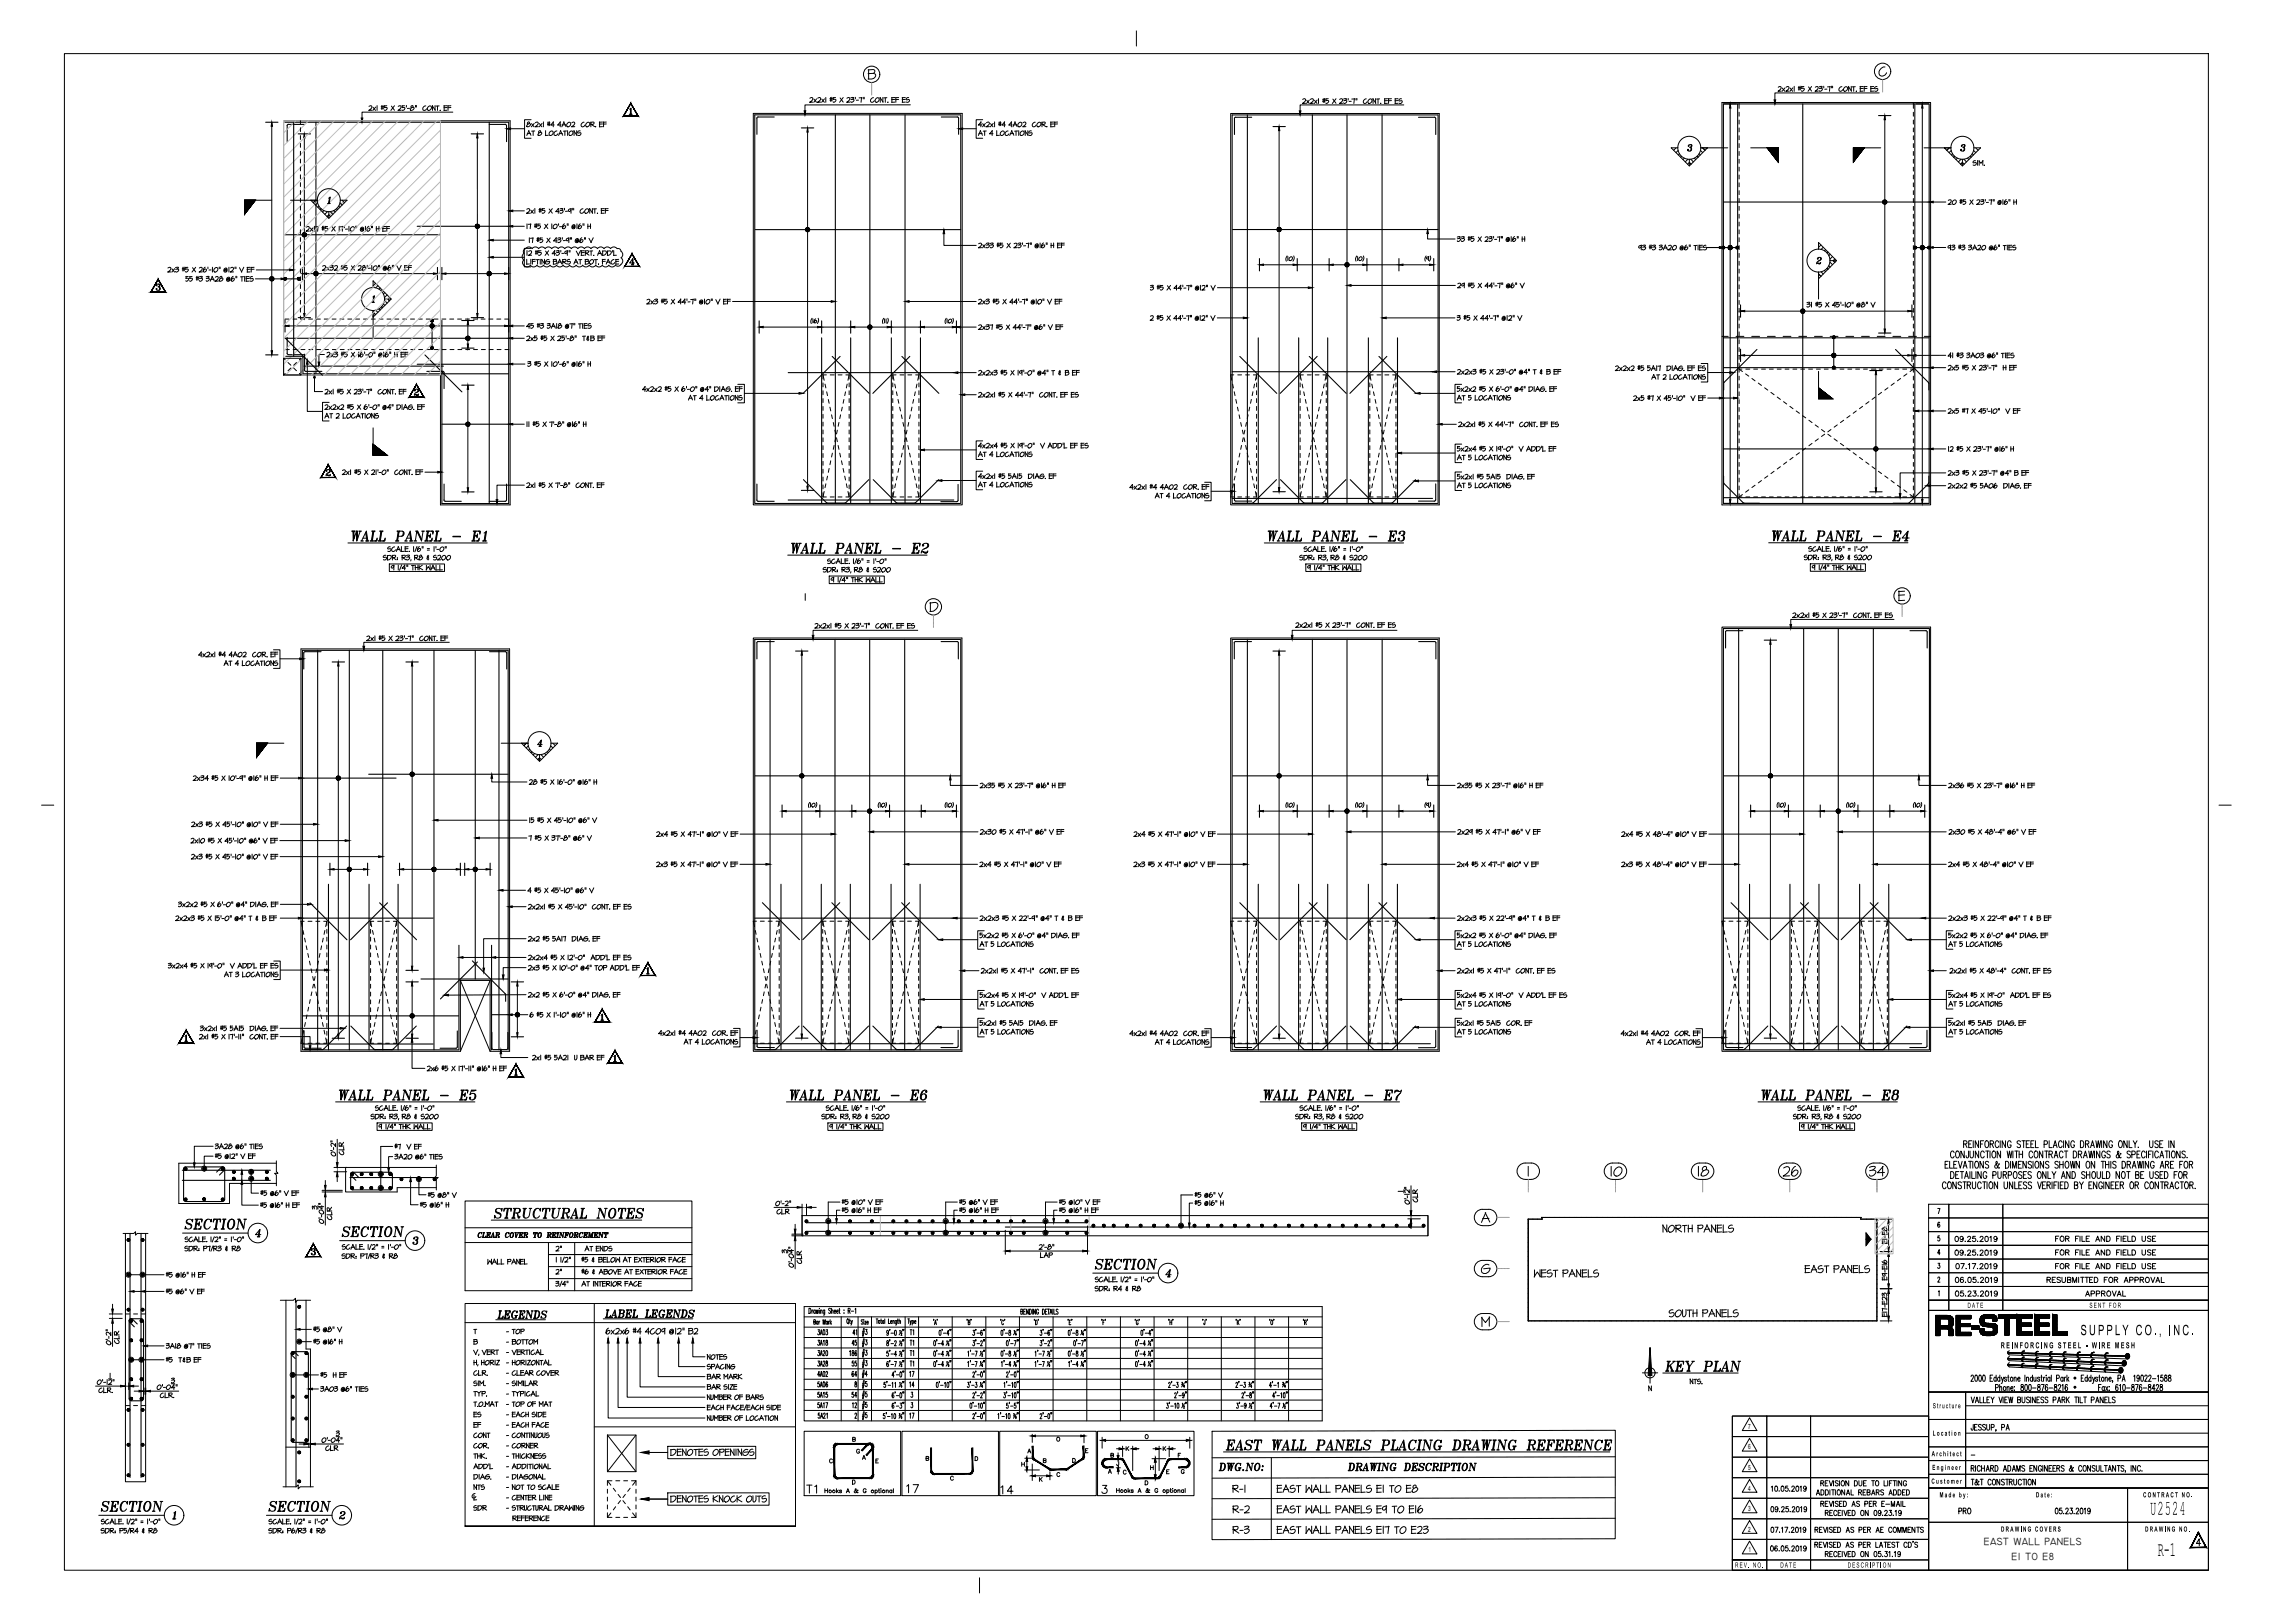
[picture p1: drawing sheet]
<svg xmlns="http://www.w3.org/2000/svg" width="1067mm" height="762mm" viewBox="0 0 1067 762" stroke-linecap="round" stroke-linejoin="round" font-family="sans-serif">
<defs><g id="words">
<g font-size="9.7">
<text x="1010" y="711">U2524</text>
<text x="1013" y="731">R-1</text>
</g>
<text font-size="6.7" x="977" y="627">SUPPLY CO., INC.</text>
<g font-size="4.9">
<text x="932" y="725">EAST WALL PANELS</text>
<text x="945" y="732">E1 TO E8</text>
</g>
<text font-size="4" x="939" y="633">REINFORCING STEEL - WIRE MESH</text>
<g font-size="3.4">
<text x="924" y="614">DATE</text>
<text x="981" y="614">SENT FOR</text>
<text x="821" y="671">7</text>
<text x="907" y="674">Location</text>
<text x="821" y="680">6</text>
<text x="907" y="684">Architect</text>
<text x="821" y="690">5</text>
<text x="907" y="690">Engineer</text>
<text x="821" y="700">4</text>
<text x="907" y="697">Customer</text>
<text x="911" y="703">Made by:</text>
<text x="956" y="703">Date:</text>
<text x="1006" y="703">CONTRACT NO.</text>
<text x="821" y="709">3</text>
<text x="821" y="719">2</text>
<text x="940" y="719">DRAWING COVERS</text>
<text x="1007" y="719">DRAWING NO.</text>
<text x="821" y="729">1</text>
<text x="815" y="736">REV. NO.</text>
<text x="836" y="736">DATE</text>
<text x="868" y="736">DESCRIPTION</text>
</g>
</g></defs>
<!-- layer: 0-35 -->
<g fill="none" stroke="#000" stroke-width=".47">
<path d="M133 57h107v180h-33v-61h-74zM354 53h98v184h-98zM578 53h98v184h-98zM809 48h97v189h-97zM809 158h2M815 158h4M823 158h3M830 158h4M837 158h4M845 158h3M852 158h4M859 158h4"/>
<path d="M867 158h3M874 158h4M881 158h4M889 158h3M896 158h4M904 158h2M133 168h8v8h-8zM354 300h98v194h-98zM578 300h98v194h-98zM809 294h97v200h-97zM141 305h98v189h-9v-34h-14v34h-75zM184 538h-5v12"/>
<path d="M96 546v2M118 555v5h3M118 551v1M130 545v5l1 1h-2l1 1v5M130 546h-46v19h24v-9h22M179 552v5M197 555v1M205 548h-43v12h24v-2h19M205 547v5l-1 1h2l-1 1v5M58 579h5l1-1v2v-1h5M59 579v117h9v-117M218 564h107v42h-107z"/>
<path d="M377 571h293v9h-293zM377 571v9M389 564v8M389 574v4M444 564v8M444 574v4M491 564v8M491 574v4M555 561v13M670 571v9M718 572v48zM718 572h.1"/>
<path d="M718 579h.1M718 577h.1M718 575h.1M720 572h.1M722 572h.1M724 572h.1M724 572h-6M726 572h.1M728 572h.1M730 572h.1M732 572h.1M735 572h.1"/>
<path d="M737 572h.1M739 572h.1M740 572h.1M742 572h.1M745 572h.1M747 572h.1M749 572h.1M750 572h.1M753 572h.1M755 572h.1M757 572h.1M759 572h.1"/>
<path d="M760 572h.1M763 572h.1M765 572h.1M767 572h.1M770 572h.1M771 572h.1M773 572h.1M775 572h.1M778 572h.1M780 572h.1M781 572h.1M783 572h.1"/>
<path d="M785 572h.1M788 572h.1M790 572h.1M791 572h.1M793 572h.1M796 572h.1M798 572h.1M800 572h.1M801 572h.1M803 572h.1M806 572h.1M808 572h.1"/>
<path d="M810 572h.1M811 572h.1M814 572h.1M816 572h.1M818 572h.1M821 572h.1M824 572h.1M826 572h.1M828 572h.1M831 572h.1M832 572h.1M834 572h.1"/>
<path d="M836 572h.1M839 572h.1M841 572h.1M842 572h.1M844 572h.1M846 572h.1M849 572h.1M851 572h.1M852 572h.1M854 572h.1M857 572h.1M859 572h.1"/>
<path d="M861 572h.1M862 572h.1M864 572h.1M867 572h.1M869 572h.1M872 572h.1M874 572h7M874 572h.1M874 572h-150M876 572h.1M879 572h.1M881 572v48"/>
<path d="M881 574h.1M881 579h.1M881 577h.1M881 576h.1M883 572h5M884 578v2h2v-2M885 577h-1h1M885 576l1 1v1l-1-1zM885 578v2M887 575v10M258 589h67h-67M258 595h67"/>
<path d="M718 598h.1M718 596h.1M718 594h.1M718 592h.1M718 590h.1M718 588h.1M718 585h.1M718 583h.1M718 581h.1M881 598h.1M881 596h.1M881 594h.1"/>
<path d="M881 592h.1M881 590h.1M881 588h.1M881 585h.1M881 583h.1M881 581h.1M883 588h5M884 592a1.2 1.2 0 0 0 1 1 1.2 1.2 0 0 0 1-1h-1l1 1M884 582h2M884 598h2M884 596h2M884 594h2"/>
<path d="M884 582v2h2v-2M884 600v1M884 594v2M884 598v1h1l-1-1M885 582v2M885 594v2M885 600v1M885 580v1M885 596v1M886 600v1M886 594v2M887 590v13"/>
<path d="M132 610h6h1v1l1-1h6M134 610v88M144 610v23h2v65M258 600h67M718 618h.1M718 616h.1M718 614h.1M718 612h.1M718 609h.1M718 607h.1M718 605h.1M718 603h.1"/>
<path d="M718 601h.1M881 618h.1M881 616h.1M881 614h.1M881 612h.1M881 609h.1M881 607h.1M881 605h.1M881 603h.1M881 601h.1M883 605h5M884 616h2"/>
<path d="M884 601h2M884 618h2M884 614l2 1M884 612h2M884 617v1M884 611v1M884 614v2M885 608l-1-1v2M885 617v1M885 611v1M885 609v-2l1 1v1M885 613v1"/>
<path d="M886 609v2l-2-2v1M886 617v1M886 611v1M887 607v11M142 630h4M718 620h163M719 620h.1M721 620h.1M723 620h.1M725 620h.1M726 620h.1M728 620h.1"/>
<path d="M731 620h.1M733 620h.1M736 620h.1M739 620h.1M741 620h.1M743 620h.1M746 620h.1M749 620h.1M751 620h.1M754 620h.1M756 620h.1M757 620h.1"/>
<path d="M759 620h.1M761 620h.1M764 620h.1M766 620h.1M767 620h.1M769 620h.1M772 620h.1M774 620h.1M776 620h.1M777 620h.1M779 620h.1M782 620h.1"/>
<path d="M784 620h.1M786 620h.1M787 620h.1M789 620h.1M792 620h.1M794 620h.1M797 620h.1M800 620h.1M802 620h.1M804 620h.1M807 620h.1M810 620h.1"/>
<path d="M812 620h.1M815 620h.1M817 620h.1M818 620h.1M820 620h.1M822 620h.1M825 620h.1M827 620h.1M828 620h.1M830 620h.1M833 620h.1M835 620h.1"/>
<path d="M837 620h.1M838 620h.1M840 620h.1M843 620h.1M845 620h.1M847 620h.1M848 620h.1M850 620h.1M853 620h.1M855 620h.1M858 620h.1M861 620h.1"/>
<path d="M863 620h.1M865 620h.1M868 620h.1M870 620h.1M872 620h.1M875 620h.1M877 620h.1M879 620h.1M881 620h-163M883 620h5M139 646h4M145 646h5"/>
<path d="M134 679h12M285 674h14v17h-14zM133 698h6l1-1v2l1-1h6M579 698h2v1h-2l3 2M579 697v4M584 699h-2M585 697v4M600 697v4M602 697h-2M602 699h-2M604 697l1 4M604 697l-2 4"/>
<path d="M605 699h-2M608 697l-2 1v1h2a1.3 1.3 0 0 1 0 2 1.3 1.3 0 0 1-2-1M610 698v3M611 697l-2 1M613 697v4l2-3 1 3M616 697v4M618 697l1 4M618 697l-2 4M619 699h-2M620 697v4M623 697v4M627 698h3l-1 1h-2"/>
<path d="M627 697v4M631 697l2 4M632 697l-2 4M633 699h-3M634 697v4M636 697v4l-3-4M636 697v4M638 697h-2M638 699h-2M639 697v4M643 697l-1 1v1h2a1.3 1.3 0 0 1-1 2 1.3 1.3 0 0 1-1-1M647 697v4"/>
<path d="M649 697h-3M649 699h-3M649 697v4M653 698v3M655 697l-3 1M656 698l1-1a1.6 1.6 0 0 1 0 3 1.6 1.6 0 0 1-2 0zM660 697v4M662 697h-2M662 699h-2M663 699l2-1 1 1-1 1-1 1-1-1zM665 698l-1-1-1 1 1 1M579 707h2v1h-2l3 2"/>
<path d="M579 717h2v1h-2l3 2M579 707v3M579 717v3M584 709h-2M584 719h-2M584 717h2l-1 1M584 718h2a1.3 1.3 0 0 1 0 2 1.3 1.3 0 0 1-2 0M584 707h2l1 1-3 2h3M600 707v3M600 717v3M602 707h-2M602 708h-2"/>
<path d="M602 710h-2M602 701h-2M602 717h-2M602 718h-2M602 720h-2M604 707l1 3M604 717l1 3M604 707l-2 3M604 717l-2 3M605 709h-2M605 719h-2M608 707h-2v1h2a1.3 1.3 0 0 1 0 2 1.3 1.3 0 0 1-2 0"/>
<path d="M608 717h-2v1h2a1.3 1.3 0 0 1 0 2 1.3 1.3 0 0 1-2 0M610 707v3M610 717v3M611 707h-2M611 717h-2M613 707v3l2-2 1 2M613 717v3l2-2 1 2M616 707v3M616 717v3M618 707l1 3M618 717l1 3M618 707l-2 3"/>
<path d="M618 717l-2 3M619 709h-2M619 719h-2M620 707v3h2M620 717v3M622 701h-2M622 720h-2M623 707v3M623 717v3M625 710h-2M625 701h-2M625 720h-2"/>
<path d="M627 707h3l-1 1h-2M627 717h3l-1 1h-2M627 707v3M627 717v3M631 707l2 3M631 717l2 3M632 707l-2 3M632 717l-2 3M633 709h-3M633 719h-3M634 707v3M634 717v3"/>
<path d="M636 707v3l-3-3M636 717v3l-3-3M636 707v3M636 717v3M638 707h-2M638 708h-2M638 710h-2M638 701h-2M638 717h-2M638 718h-2M638 720h-2M639 707v3"/>
<path d="M639 717v3M641 710h-2M641 701h-2M641 720h-2M643 707h-1v1h2a1.3 1.3 0 0 1-1 2 1.3 1.3 0 0 1-1 0M643 717h-1v1h2a1.3 1.3 0 0 1-1 2 1.3 1.3 0 0 1-1 0M647 707v3M647 717v3M649 707h-3M649 708h-3M649 710h-3M649 701h-3"/>
<path d="M649 717h-3M649 718h-3M649 720h-3M649 717v3M651 707v3M651 707l-2 1v1h1l1-1M652 717v3M652 717h-2M655 707v3M656 717v3M656 707h-2M657 717h-2"/>
<path d="M657 708l1-1a1.2 1.2 0 0 1 1 1 1.2 1.2 0 0 1 0 1l-1 1h-2v-1zM658 717h1a1.6 1.6 0 0 1 1 2 1.6 1.6 0 0 1-3 0zM662 707v3M662 701h-2M663 717v3M664 707h-2M664 708h-2M664 710h-2M665 707v3M665 717h-2M665 718h-2M665 720h-2"/>
<path d="M666 717h1l1 1-3 2h3M667 707a2.2 2.2 0 0 0-1 3h2v-2h-1l-1 2M668 717h2v1M668 718h2a1.3 1.3 0 0 1 0 2 1.3 1.3 0 0 1-2 0"/>
<circle cx="96" cy="549" r="1.2"/>
<circle cx="118" cy="553" r="1.2"/>
<circle cx="118" cy="550" r="1.2"/>
<circle cx="179" cy="551" r="1.2"/>
<circle cx="179" cy="558" r="1.2"/>
<circle cx="197" cy="554" r="1.2"/>
<circle cx="389" cy="579" r="1.2"/>
<circle cx="389" cy="573" r="1.2"/>
<circle cx="444" cy="573" r="1.2"/>
<circle cx="444" cy="579" r="1.2"/>
<circle cx="491" cy="573" r="1.2"/>
<circle cx="491" cy="579" r="1.2"/>
<circle cx="555" cy="575" r="1.2"/>
<circle cx="60" cy="598" r="1.2"/>
<circle cx="67" cy="598" r="1.2"/>
<circle cx="62" cy="638" r="1.2"/>
<circle cx="66" cy="638" r="1.2"/>
<circle cx="140" cy="630" r="1.2"/>
<circle cx="137" cy="646" r="1.2"/>
<circle cx="144" cy="646" r="1.2"/>
</g>
<!-- layer: hidden -->
<g fill="none" stroke="#000" stroke-width=".47">
<path d="M141 57v1M141 60v2M817 48v3M817 53v2M817 56v2M898 48v3M898 53v2M898 56v2M141 64v1M141 67v2M141 71v2M141 75v2"/>
<path d="M141 78v2M817 60v2M817 64v2M817 67v2M817 71v2M817 75v2M817 78v2M898 60v2M898 64v2M898 67v2M898 71v2M898 75v2"/>
<path d="M898 78v2M141 82v2M141 86v2M141 89v2M141 93v2M141 97v2M817 82v2M817 86v2M817 90v1M817 93v2M817 97v2M898 82v2"/>
<path d="M898 86v2M898 90v1M898 93v2M898 97v2M141 100v2M141 104v2M141 108v2M141 112v1M141 115v2M141 119v2M817 101v1M817 104v2"/>
<path d="M817 108v2M817 112v1M817 115v2M817 119v2M898 101v1M898 104v2M898 108v2M898 112v1M898 115v2M898 119v2M141 123v1M141 126v2"/>
<path d="M141 130v2M141 134v1M141 137v2M817 123v2M817 126v2M817 130v2M817 134v2M817 137v2M898 123v2M898 126v2M898 130v2M898 134v2"/>
<path d="M898 137v2M134 150h2M138 150h1M141 141v2M141 145v2M141 148v2M141 150h2M145 150h2M149 150h1M152 150h2M156 150h2M160 150h1"/>
<path d="M163 150h2M167 150h2M171 150h2M174 150h2M178 150h2M182 150h2M185 150h2M189 150h2M193 150h2M196 150h2M200 150h2M204 150h2"/>
<path d="M207 150h2M211 150h2M215 150h2M219 150h1M222 150h2M226 150h2M230 150h1M233 150h2M237 150h2M817 141v2M817 145v2M817 148v2"/>
<path d="M817 152v2M817 156v2M817 159v2M898 141v2M898 145v2M898 148v2M898 152v2M898 156v2M898 159v2M133 168l1 1M134 175l-1 1M134 164h2"/>
<path d="M135 170l2 1M137 173l-2 1M138 164h2M138 173l1 1M139 170l-1 1M141 175v1M141 164h2M141 168v1M145 164h2M149 164h2M152 164h2M156 164h2"/>
<path d="M160 164h2M163 164h2M167 164h2M171 164h2M174 164h2M178 164h2M182 164h2M186 164h1M189 164h2M193 164h2M197 164h1M200 164h2"/>
<path d="M204 164h2M208 164h1M211 164h2M215 164h2M219 164h2M222 164h2M226 164h2M230 164h2M233 164h2M237 164h2M386 176v2M386 180v2"/>
<path d="M386 176h2M386 176l1 3M390 176h2M394 176h1M397 176h2M399 176v2M399 180v2M399 176l-1 3M419 176v2M419 180v2M419 176h2M419 176l1 3"/>
<path d="M423 176h1M426 176h2M430 176h1M431 176v2M431 180v2M431 176v3M579 176h-1v3M581 176h2M585 176h2M589 176h1M590 176l-1 3M590 176v2"/>
<path d="M590 180v2M610 176h2M610 176v2M610 180v2M610 176l1 3M614 176h2M618 176h1M621 176h2M623 176v2M623 180v2M623 176l-1 3M643 176h2"/>
<path d="M643 176v2M643 180v2M643 176l1 3M647 176h1M650 176h2M654 176h1M655 176v2M655 180v2M655 176v3M817 163v2M817 167v2M817 171v4"/>
<path d="M817 177v1M818 173h-1l1 1M820 176l1 1M820 173h2M823 178l1 1M823 173h2M826 180l1 1M827 173h2M831 173h2M834 173h2M838 173h2M842 173h2"/>
<path d="M846 173h1M849 173h2M853 173h2M857 173h1M860 173h2M864 173h2M868 173h1M871 173h2M875 173h2M879 173h2M882 173h2M886 173h2"/>
<path d="M889 180l-1 1M890 173h2M892 178l-1 1M893 173h2M895 176l-1 1M897 174l1-1v2M898 171v2h-1M898 163v2M898 167v2M898 177v1M386 183v2M386 187v2"/>
<path d="M386 191v2M386 195v1M386 198v2M387 180l1 2M388 184l1 2M389 188v1M390 191v2M390 195l1 2M391 198l1 2M394 198v2M395 195l-1 2M395 191v2"/>
<path d="M396 188v1M397 184v2M398 180l-1 2M399 183v2M399 187v2M399 191v2M399 195v1M399 198v2M419 183v2M419 187v2M419 191v2M419 195v1"/>
<path d="M419 198v2M420 180l1 2M421 184v2M422 188v1M422 191l1 2M423 195l1 2M424 198v2M427 198l-1 2M427 195v2M428 191v2M429 188v1M430 184l-1 2"/>
<path d="M431 180l-1 2M431 183v2M431 187v2M431 191v2M431 195v1M431 198v2M579 180v2M580 184v2M580 188l1 1M581 191v2M582 195v2M583 198v2"/>
<path d="M585 198v2M586 195v2M587 191l-1 2M588 188l-1 1M588 184v2M589 180v2M590 183v2M590 187v2M590 191v2M590 195v1M590 198v2M610 183v2"/>
<path d="M610 187v2M610 191v2M610 195v1M610 198v2M611 180l1 2M612 184l1 2M613 188v1M614 191v2M614 195l1 2M615 198l1 2M618 198v2M619 195l-1 2"/>
<path d="M619 191v2M620 188v1M621 184v2M622 180l-1 2M623 183v2M623 187v2M623 191v2M623 195v1M623 198v2M643 183v2M643 187v2M643 191v2"/>
<path d="M643 195v1M643 198v2M644 180v2M645 184v2M646 188v1M646 191l1 2M647 195l1 2M648 198v2M651 198l-1 2M651 195v2M652 191v2M653 188v1"/>
<path d="M654 184l-1 2M655 180l-1 2M655 183v2M655 187v2M655 191v2M655 195v1M655 198v2M817 180v2M817 184v2M817 188v1M817 191v2M817 195v2"/>
<path d="M817 199v2M829 182l1 1M832 184l1 1M834 186l2 2M837 189l2 1M840 191l2 1M843 193l2 1M846 195l2 1M849 197l2 1M852 200l2 1M863 200l-2 1M866 197l-2 1"/>
<path d="M869 195l-2 1M872 193l-2 1M875 191l-2 1M878 189l-2 1M881 186l-2 2M883 184l-1 1M886 182l-1 1M898 180v2M898 184v2M898 188v1M898 191v2M898 195v2"/>
<path d="M898 199v2M386 202v2M386 206v1M386 209v2M386 213v2M386 217v1M389 220v2M390 216v2M391 213l-1 2M392 209l-1 2M392 202v2M392 206v1"/>
<path d="M393 206v1M393 202v2M394 209v2M394 213l1 2M395 216v2M396 220v2M399 202v2M399 206v1M399 209v2M399 213v2M399 217v1M419 202v2"/>
<path d="M419 206v1M419 209v2M419 213v2M419 217v1M422 220v2M423 216l-1 2M424 213l-1 2M424 209v2M425 202v2M425 206v1M426 206v1M426 202v2"/>
<path d="M426 209l1 2M427 213v2M428 216v2M429 220v2M431 202v2M431 206v1M431 209v2M431 213v2M431 217v1M581 220l-1 2M581 216v2M582 213v2"/>
<path d="M583 209v2M583 202l1 2M584 206l-1 1M584 206l1 1M585 202l-1 2M585 209v2M586 213v2M586 216l1 2M587 220l1 2M590 202v2M590 206v1M590 209v2"/>
<path d="M590 213v2M590 217v1M610 202v2M610 206v1M610 209v2M610 213v2M610 217v1M613 220v2M614 216v2M615 213l-1 2M616 209l-1 2M616 202v2"/>
<path d="M616 206v1M617 206v1M617 202v2M618 209v2M618 213l1 2M619 216v2M620 220v2M623 202v2M623 206v1M623 209v2M623 213v2M623 217v1"/>
<path d="M643 202v2M643 206v1M643 209v2M643 213v2M643 217v1M646 220v2M647 216l-1 2M648 213l-1 2M648 209v2M649 202v2M649 206v1M650 206v1"/>
<path d="M650 202v2M650 209l1 2M651 213v2M652 216v2M653 220v2M655 202v2M655 206v1M655 209v2M655 213v2M655 217v1M817 202v2M817 206v2"/>
<path d="M817 210v2M817 213v2M817 217v2M836 219l-2 1M839 217l-2 1M842 215l-2 1M845 213l-2 1M848 210l-2 1M851 208l-2 1M854 206l-2 1M855 202l2 1M857 204l-2 1"/>
<path d="M858 204l2 1M860 202l-2 1M861 206l2 1M864 208l2 1M867 210l2 1M870 213l2 1M873 215l2 1M876 217l2 1M879 219l2 1M898 202v2M898 206v2M898 210v2"/>
<path d="M898 213v2M898 217v2M386 220v2M386 224v2M386 228v2M386 231v2M386 233h2M387 231l-1 2M388 227l-1 2M389 224l-1 1M390 233h2M394 233h1"/>
<path d="M397 224v1M397 233h2M397 227l1 2M398 231l1 2M399 220v2M399 224v2M399 228v2M399 231v2M419 220v2M419 224v2M419 228v2M419 231v2"/>
<path d="M419 233h2M420 231l-1 2M421 227l-1 2M421 224v1M423 233h1M426 233h2M429 224l1 1M430 233h1M430 227l1 2M431 231v2M431 220v2M431 224v2"/>
<path d="M431 228v2M578 231v2h1M579 227v2M580 224v1M581 233h2M585 233h2M588 224v1M589 233h1M589 227v2M589 231l1 2M590 220v2M590 224v2"/>
<path d="M590 228v2M590 231v2M610 233h2M610 220v2M610 224v2M610 228v2M610 231v2M611 231l-1 2M612 227l-1 2M613 224l-1 1M614 233h2M618 233h1"/>
<path d="M621 224v1M621 233h2M621 227l1 2M622 231l1 2M623 220v2M623 224v2M623 228v2M623 231v2M643 233h2M643 220v2M643 224v2M643 228v2"/>
<path d="M643 231v2M643 236h2M644 231l-1 2M644 227v2M645 224v1M647 233h1M647 236h1M650 233h2M650 236h2M653 224l1 1M654 233h1M654 236h2"/>
<path d="M654 227l1 2M655 231v2M655 220v2M655 224v2M655 228v2M817 233h1M817 221v2M817 224v2M817 228v2M817 232v1M818 232l-1 1M820 233h2"/>
<path d="M821 230l-1 1M823 233h2M824 228l-1 1M827 226l-1 1M827 233h2M830 223l-1 2M831 233h2M833 221l-1 1M834 233h2M838 233h2M842 233h2M846 233h1"/>
<path d="M849 233h2M853 233h2M857 233h1M860 233h2M864 233h2M868 233h1M871 233h2M875 233h2M879 233h2M882 221l1 1M882 233h2M885 223l1 2"/>
<path d="M886 233h2M888 226l1 1M890 233h2M891 228l1 1M893 233h2M894 230l1 1M897 232l1 1M897 233h1M898 221v2M898 224v2M898 228v2M898 232v1"/>
<path d="M142 437l1 2M143 433h-2l1 2M145 433h1M148 433h2M152 433h1M153 437l-1 2M153 433v2M153 433v1M153 436v2M153 440v2M174 433v1M174 436v2"/>
<path d="M174 440v2M174 433h1M174 433l1 2M175 437v2M177 433h2M181 433h2M185 433h1v2M185 437v2M186 433v1M186 436v2M186 440v2M355 437v2"/>
<path d="M355 433h-1v2M357 433h2M361 433h2M364 433h2M365 437v2M366 433l-1 2M366 433v1M366 436v2M366 440v2M386 433v1M386 436v2M386 440v2"/>
<path d="M386 433h2M386 433l1 2M387 437l1 2M390 433h2M393 433h2M397 433h2M398 437l-1 2M399 433v1M399 436v2M399 440v2M399 433l-1 2M419 433h2"/>
<path d="M419 433v1M419 436v2M419 440v2M419 433l1 2M420 437v2M422 433h2M426 433h2M430 433h1M430 437v2M431 433v1M431 436v2M431 440v2"/>
<path d="M431 433v2M579 437v2M579 433h-1v2M581 433h2M585 433h2M589 433h1M589 437v2M590 433l-1 2M590 433v1M590 436v2M590 440v2M610 433v1"/>
<path d="M610 436v2M610 440v2M610 433h2M610 433l1 2M611 437l1 2M614 433h2M618 433h1M621 433h2M622 437l-1 2M623 433v1M623 436v2M623 440v2"/>
<path d="M623 433l-1 2M643 433v1M643 436v2M643 440v2M643 433h2M643 433l1 2M644 437v2M647 433h1M650 433h2M654 433h1M655 437l-1 2M655 433v1"/>
<path d="M655 436v2M655 440v2M655 433v2M809 437l1 2M810 433h-1v2M812 433h2M816 433h1M819 433h2M820 437l-1 2M821 433l-1 2M821 433v1M821 436v2"/>
<path d="M821 440v2M841 433h2M841 433v1M841 436v2M841 440v2M841 433l1 2M842 437v2M845 433h1M848 433h2M852 433h1M852 437v2M853 433v1"/>
<path d="M853 436v2M853 440v2M853 433v2M874 433h1M874 433v1M874 436v2M874 440v2M874 433v2M875 437v2M877 433h2M881 433h2M885 433h1"/>
<path d="M885 437v2M886 433v1M886 436v2M886 440v2M886 433v2M143 440v2M144 444v2M145 448v1M145 451l1 2M146 455v2M147 458v2M148 458v2"/>
<path d="M149 455l-1 2M149 451v2M150 448v1M151 444v2M152 440l-1 2M153 444v2M153 447v2M153 451v2M153 455v2M153 458v2M174 444v2M174 447v2"/>
<path d="M174 451v2M174 455v2M174 458v2M176 440v2M176 444l1 2M177 448l1 1M178 451v2M179 455v2M180 458v2M181 458l-1 2M181 455v2M182 451v2"/>
<path d="M183 448v1M184 444l-1 2M185 440l-1 2M186 444v2M186 447v2M186 451v2M186 455v2M186 458v2M355 440l1 2M356 444l1 2M357 448v1M358 451v2"/>
<path d="M358 455l1 2M359 458l1 2M360 458v2M361 455v2M362 451l-1 2M363 448l-1 1M363 444v2M364 440v2M366 444v2M366 447v2M366 451v2M366 455v2"/>
<path d="M366 458v2M386 444v2M386 447v2M386 451v2M386 455v2M386 458v2M388 440v2M389 444v2M390 448v1M390 451l1 2M391 455l1 2M392 458v2"/>
<path d="M393 458v2M394 455l-1 2M395 451l-1 2M395 448v1M396 444v2M397 440v2M399 444v2M399 447v2M399 451v2M399 455v2M399 458v2M419 444v2"/>
<path d="M419 447v2M419 451v2M419 455v2M419 458v2M421 440v2M422 444v2M422 448l1 1M423 451v2M424 455v2M425 458v2M426 458l-1 2M427 455l-1 2"/>
<path d="M427 451v2M428 448v1M429 444l-1 2M430 440l-1 2M431 444v2M431 447v2M431 451v2M431 455v2M431 458v2M580 440v2M580 444l1 2M581 448v1"/>
<path d="M582 451v2M583 455v2M583 458l1 2M585 458l-1 2M585 455v2M586 451v2M587 448l-1 1M588 444l-1 2M588 440v2M590 444v2M590 447v2M590 451v2"/>
<path d="M590 455v2M590 458v2M610 444v2M610 447v2M610 451v2M610 455v2M610 458v2M612 440l1 2M613 444v2M614 448v1M614 451l1 2M615 455l1 2"/>
<path d="M616 458v2M617 458v2M618 455v2M619 451l-1 2M619 448v1M620 444v2M621 440v2M623 444v2M623 447v2M623 451v2M623 455v2M623 458v2"/>
<path d="M643 444v2M643 447v2M643 451v2M643 455v2M643 458v2M645 440v2M646 444v2M646 448l1 1M647 451l1 2M648 455v2M649 458v2M650 458v2"/>
<path d="M651 455l-1 2M651 451v2M652 448v1M653 444v2M654 440l-1 2M655 444v2M655 447v2M655 451v2M655 455v2M655 458v2M810 440l1 2M811 444v2"/>
<path d="M812 448v1M813 451v2M813 455l1 2M814 458v2M815 458v2M816 455v2M817 451l-1 2M817 448v1M818 444v2M819 440v2M821 444v2M821 447v2"/>
<path d="M821 451v2M821 455v2M821 458v2M841 444v2M841 447v2M841 451v2M841 455v2M841 458v2M843 440v2M844 444v2M844 448l1 1M845 451l1 2"/>
<path d="M846 455v2M847 458v2M848 458l-1 2M849 455l-1 2M849 451v2M850 448v1M851 444v2M852 440l-1 2M853 444v2M853 447v2M853 451v2M853 455v2"/>
<path d="M853 458v2M874 444v2M874 447v2M874 451v2M874 455v2M874 458v2M876 440v2M876 444l1 2M877 448v1M878 451v2M879 455v2M879 458l1 2"/>
<path d="M881 458l-1 2M881 455v2M882 451v2M883 448v1M884 444l-1 2M884 440v2M886 444v2M886 447v2M886 451v2M886 455v2M886 458v2M144 476v2"/>
<path d="M145 473v2M146 469l-1 2M146 466v1M147 462v2M148 462v2M148 466l1 1M149 469v2M150 473v2M151 476v2M153 462v2M153 466v2M153 469v2"/>
<path d="M153 473v2M153 477v2M174 462v2M174 466v2M174 469v2M174 473v2M174 477v2M177 476l-1 2M178 473l-1 2M178 469v2M179 466v1M180 462v2"/>
<path d="M180 462l1 2M181 466v1M182 469v2M183 473v2M183 476l1 2M186 462v2M186 466v2M186 469v2M186 473v2M186 477v2M357 476l-1 2M357 473v2"/>
<path d="M358 469v2M359 466l-1 1M360 462l-1 2M360 462v2M361 466v1M361 469l1 2M362 473l1 2M363 476v2M366 462v2M366 466v2M366 469v2M366 473v2"/>
<path d="M366 477v2M386 462v2M386 466v2M386 469v2M386 473v2M386 477v2M389 476v2M390 473v2M391 469l-1 2M392 466l-1 1M392 462v2M393 462v2"/>
<path d="M393 466l1 1M394 469l1 2M395 473v2M396 476v2M399 462v2M399 466v2M399 469v2M399 473v2M399 477v2M419 462v2M419 466v2M419 469v2"/>
<path d="M419 473v2M419 477v2M422 476v2M423 473l-1 2M423 469v2M424 466v1M425 462v2M425 462l1 2M426 466l1 1M427 469v2M428 473v2M428 476l1 2"/>
<path d="M431 462v2M431 466v2M431 469v2M431 473v2M431 477v2M581 476l-1 2M581 473v2M582 469v2M583 466v1M584 462l-1 2M584 462l1 2M585 466v1"/>
<path d="M586 469v2M586 473l1 2M587 476l1 2M590 462v2M590 466v2M590 469v2M590 473v2M590 477v2M610 462v2M610 466v2M610 469v2M610 473v2"/>
<path d="M610 477v2M613 476v2M614 473v2M615 469l-1 2M616 466l-1 1M616 462v2M617 462v2M618 466v1M618 469l1 2M619 473v2M620 476v2M623 462v2"/>
<path d="M623 466v2M623 469v2M623 473v2M623 477v2M643 462v2M643 466v2M643 469v2M643 473v2M643 477v2M646 476v2M647 473l-1 2M648 469l-1 2"/>
<path d="M648 466v1M649 462v2M650 462v2M650 466l1 1M651 469v2M652 473v2M653 476v2M655 462v2M655 466v2M655 469v2M655 473v2M655 477v2"/>
<path d="M811 476v2M812 473v2M813 469v2M814 466l-1 1M814 462v2M815 462v2M816 466v1M816 469l1 2M817 473v2M818 476v2M821 462v2M821 466v2"/>
<path d="M821 469v2M821 473v2M821 477v2M841 462v2M841 466v2M841 469v2M841 473v2M841 477v2M844 476v2M845 473l-1 2M846 469l-1 2M846 466v1"/>
<path d="M847 462v2M847 462l1 2M848 466l1 1M849 469v2M850 473v2M851 476v2M853 462v2M853 466v2M853 469v2M853 473v2M853 477v2M874 462v2"/>
<path d="M874 466v2M874 469v2M874 473v2M874 477v2M877 476l-1 2M877 473v2M878 469v2M879 466v1M880 462l-1 2M880 462l1 2M881 466v1M882 469v2"/>
<path d="M883 473v2M883 476l1 2M886 462v2M886 466v2M886 469v2M886 473v2M886 477v2M142 487l-1 3h2M143 484l-1 2M143 480v2M145 490h1M148 490h2"/>
<path d="M151 480l1 2M152 490h1M152 484l1 2M153 487v3M153 481v1M153 484v2M153 488v2M174 481v1M174 484v2M174 488v2M174 490h1M175 487l-1 3"/>
<path d="M175 484v2M176 480v2M177 490h2M181 490h2M184 480l1 2M185 490h1M185 484v2M186 487v3M186 481v1M186 484v2M186 488v2M354 487v3h1"/>
<path d="M355 484v2M356 480l-1 2M357 490h2M361 490h2M364 480v2M364 490h2M365 484v2M365 487l1 3M366 481v1M366 484v2M366 488v2M386 481v1"/>
<path d="M386 484v2M386 488v2M386 490h2M387 487l-1 3M388 484l-1 2M388 480v2M390 490h2M393 490h2M397 480v2M397 490h2M397 484l1 2M398 487l1 3"/>
<path d="M399 481v1M399 484v2M399 488v2M419 490h2M419 481v1M419 484v2M419 488v2M420 487l-1 3M420 484v2M421 480v2M422 490h2M426 490h2"/>
<path d="M429 480l1 2M430 490h1M430 484v2M431 487v3M431 481v1M431 484v2M431 488v2M578 487v3h1M579 484v2M580 480v2M581 490h2M585 490h2"/>
<path d="M588 480v2M589 490h1M589 484v2M589 487l1 3M590 481v1M590 484v2M590 488v2M610 481v1M610 484v2M610 488v2M610 490h2M611 487l-1 3"/>
<path d="M612 484l-1 2M613 480l-1 2M614 490h2M618 490h1M621 480v2M621 490h2M621 484l1 2M622 487l1 3M623 481v1M623 484v2M623 488v2M643 481v1"/>
<path d="M643 484v2M643 488v2M643 490h2M644 487l-1 3M644 484v2M645 480v2M647 490h1M650 490h2M653 480l1 2M654 490h1M654 484l1 2M655 487v3"/>
<path d="M655 481v1M655 484v2M655 488v2M809 487v3h1M810 484l-1 2M811 480l-1 2M812 490h2M816 490h1M819 480v2M819 490h2M819 484l1 2M820 487l1 3"/>
<path d="M821 481v1M821 484v2M821 488v2M841 490h2M841 481v1M841 484v2M841 488v2M842 487l-1 3M842 484v2M843 480v2M845 490h1M848 490h2"/>
<path d="M851 480l1 2M852 490h1M852 484v2M853 487v3M853 481v1M853 484v2M853 488v2M874 490h1M874 481v1M874 484v2M874 488v2M874 487v3"/>
<path d="M875 484v2M876 480v2M877 490h2M881 490h2M884 480v2M885 490h1M885 484v2M886 487v3M886 481v1M886 484v2M886 488v2M59 617h2"/>
<path d="M63 617h2M66 617h2M59 660h2M63 660h2M66 660h2M285 699v2M285 695l2 2M287 695h-2v2M288 699l1 1M289 695h2M293 695h2M296 699l-1 1"/>
<path d="M297 695h2l-2 2M299 695v2M299 699v2M285 710v2h2M285 703v2M285 707v1M287 710l-2 2M289 707l-1 2M289 712h2M290 702l1 1M291 705l-1 1M292 705l2 1"/>
<path d="M293 712h2M294 702l-2 1M295 707l1 2M297 710l2 2M299 710v2h-2M299 703v2M299 707v1"/>
</g>
<!-- layer: REBARS -->
<g fill="none" stroke="#000" stroke-width=".51">
<path d="M134 57h105v179h-32v-86M138 57v110M143 58l-8 1v7M148 57v118M230 58l8 1v7M230 57v179M356 55l-1 1v7M356 55h8M392 54v182M408 54v182M425 54v182M442 55h8"/>
<path d="M449 55l1 1v7M451 54h-97v182h97M451 54v182M586 54v182M588 55h-8v8M616 54v182M632 54v182M649 54v182M666 55h8v8M675 54h-96v182h96M675 54v182M809 49h97v187h-97z"/>
<path d="M816 49v187M846 49v187M899 49v187M809 95h97M134 110h73M196 106h43M355 108h96M579 108h96M809 116h7M899 116h7M134 131h6M134 159h105"/>
<path d="M134 159l17 17M135 158v8M203 151v12M386 159v77M399 159v77M419 159v77M432 159v77M591 159v77M610 159v77M623 159v77M643 159v77M656 159v77"/>
<path d="M809 159h97M861 158v15M134 167h8v8h97M135 167h8M143 172h65M143 166v8h8M196 171h43M200 167l17 17M200 174h8M208 174l1 1v7M370 175h78M391 167l17 18"/>
<path d="M394 167l-17 18M423 167l18 18M427 167l-17 18M579 175h94M582 167l17 18M615 167l17 18M618 167l-17 18M647 167l18 18M651 167l-17 18M809 173h97M810 179l-1 4M825 164l-15 16"/>
<path d="M890 164l15 16M905 179l1 4M207 199h32M809 211h97M208 235h1h8M209 227v8M238 227v8h-8M355 227l1 8h8M370 235h78M377 225l12 11M388 236h9M397 236h.1"/>
<path d="M408 225l-11 11M410 225l11 11M421 236h9M441 225l-12 11M450 227v8l-8 1M579 234h94M580 227v8h8M599 225l-11 11h-9M601 225l12 11M612 236h9M632 225l-11 11M634 225l11 11"/>
<path d="M645 236h9M665 225l-12 11M674 227v8h-8M809 234h97M809 224l1 3M810 227l9 9h7M905 227l-9 9h-7M906 224l-1 3M816 295v198M818 296h-8v8M847 295v198M863 295v198"/>
<path d="M880 295v198M897 296h8v8M906 295h-97v198h97M906 295v198M149 305v188M151 306h-8v8M164 305v188M180 305v188M204 305v188M223 306v154M230 306h8v8M234 305v188"/>
<path d="M362 300v193M364 301h-8l-1 8M392 300v193M408 300v193M425 300v193M442 301h8v8M451 300h-97v193h97M451 300v193M586 300v193M588 301h-8v8M616 300v193M632 300v193"/>
<path d="M649 300v193M666 301h8v8M675 300h-96v193h96M675 300v193M142 365h44M173 364h66M355 364h96M579 364h96M809 364h97M154 415v78M173 415v78M187 415v78"/>
<path d="M367 415v78M386 415v78M399 415v78M418 415v78M432 415v78M591 415v78M610 415v78M623 415v78M643 415v78M656 415v78M821 415v78M840 415v78"/>
<path d="M854 415v78M873 415v78M887 415v78M142 431h61M146 424l17 17M178 424l18 17M182 424l-17 17M354 431h93M358 424l17 17M391 424l17 17M394 424l-17 17M423 424l18 17"/>
<path d="M427 424l-17 17M579 431h93M582 424l17 17M615 424l17 17M618 424l-17 17M647 424l18 17M651 424l-17 17M809 431h93M813 424l17 17M845 424l18 17M849 424l-17 17M878 424l17 17"/>
<path d="M882 424l-17 17M198 460h41M215 444v49h-73v-188h97v188M222 451l15 16v3M224 452l-17 17M231 444v49M142 477h73M231 476h8M142 490h61M143 484v8h8M163 482l-11 11h-9M165 482l11 11"/>
<path d="M176 493h9M195 482l-11 11M215 484v8h-8M231 485v7l1 1M238 485v8h-6M354 490h93M355 484l1 8h8M375 482l-11 11h-9M377 482l11 11M388 493h9M408 482l-12 11M410 482l11 11"/>
<path d="M421 493h9M430 493h-1M441 482l-11 11M450 484v8h-8M579 490h93M580 484v8h8M599 482l-11 11h-9M601 482l12 11M612 493h9M632 482l-11 11M634 482l11 11M645 493h9"/>
<path d="M665 482l-12 11M674 484v8h-8M809 490h93M810 491l1 1M810 484v7M811 492h7M830 482l-11 11h-9M832 482l11 11M843 493h9M863 482l-12 11M865 482l11 11M875 493h1"/>
<path d="M876 493h9M895 482l-11 11M905 484v8h-8M86 549h41M86 554h41M105 549v-1h-19v15l1 1M105 550l-2 2M105 549v-1h-1l-2 2M106 549v14M164 553h42M168 553l-2-3-1 1v7v1h18l1-1v-7l-1-1-18 1v1l2 2M61 579v115"/>
<path d="M66 579v115M87 564h18M105 563v1M379 578h132M379 574h132M472 576h196M139 610v88M63 623l-2-2v-2h6v38M64 622l-2-3-1 1v37M138 635h-1v1v41h1h6l1-1v-41h-1h-7v1l2 2M138 635l2 2M61 657l1 1h4l1-1"/>
</g>
<!-- layer: RANGELAY -->
<g fill="none" stroke="#000" stroke-width=".47">
<path d="M128 57v110M601 59v172M812 49v187M885 54v102M903 49v187M143 63v86M224 63v86M379 60v170M142 128h63M207 128h32M591 124h18M624 124h18"/>
<path d="M657 124h16M134 153h105M220 150v13M356 154h30M399 154h20M432 154h17M817 146h81M817 167h81M881 174v57M220 181v50M159 311v176M194 311v145"/>
<path d="M376 306v181M601 306v181M831 301v186M367 381h18M400 381h18M433 381h16M591 381h18M624 381h18M657 381h16M822 381h18M855 381h17M887 381h17"/>
<path d="M155 408h18M188 408h28M218 408h12M194 461v26M243 461v26"/>
</g>
<g fill="none" stroke="#000" stroke-width=".51">
<path d="M125 57h6M598 59h6M810 49h5M882 54h6M900 49h6M140 63h6M221 63h6M376 60h6M142 126v5M205 126v5M207 126v5M239 126v5"/>
<path d="M591 121v6M609 121v6M624 121v6M642 121v6M657 121v6M673 121v6M134 150v6M140 149h6M217 150h6M221 149h6M239 150v6M356 151v5"/>
<path d="M386 151v5M399 151v5M419 151v5M432 151v5M449 151v5M817 143v6M882 156h6M898 143v6M125 167h6M217 163h6M817 164v6M878 174h6"/>
<path d="M898 164v6M217 181h6M217 231h6M376 230h6M598 231h6M810 236h5M878 231h6M900 236h6M156 311h6M191 311h5M374 306h5M598 306h6"/>
<path d="M828 301h6M367 378v6M385 378v6M400 378v6M418 378v6M433 378v6M449 378v6M591 378v6M609 378v6M624 378v6M642 378v6M657 378v6"/>
<path d="M673 378v6M822 378v6M840 378v6M855 378v6M872 378v6M887 378v6M904 378v6M155 405v6M173 405v6M188 405v6M216 405v6M218 405v6"/>
<path d="M230 405v6M191 456h5M191 461h5M240 461h6M156 487h6M191 487h5M240 487h6M374 487h5M598 487h6M828 487h6"/>
</g>
<g fill="#000" stroke="#000" stroke-width=".47">
<path d="M128 57v2h-1zM812 49l1 2h-1zM885 54v2zM903 49v2h-1zM143 63v2zM224 63v2zM379 60v2zM601 59v2h-1zM142 128h2v1zM204 128h1l-1 1zM207 128h2v1zM237 128h2l-2 1z"/>
<path d="M591 124h2v1zM607 124h2l-2 1zM624 124h2v1zM640 124h2l-2 1zM657 124h2v1zM671 124h2l-2 1zM134 153h2zM143 147v2zM220 150v2h-1zM224 147v2zM237 153h2h-2zM356 154l2-1v1z"/>
<path d="M384 153l2 1h-2zM399 154l2-1v1zM417 153l2 1h-2zM432 154l2-1v1zM447 153l2 1h-2zM817 146h2zM885 154v2zM896 146h2h-2zM127 165h1v2zM219 161h1v2zM817 167h2zM881 174v2z"/>
<path d="M896 167h2h-2zM220 181v2h-1zM219 229h1v2zM379 228v2zM600 229h1v2zM812 234h1l-1 2zM881 229v2zM902 234h1v2zM159 311v2zM194 311v2h-1zM376 306l1 2h-1zM601 306v2h-1z"/>
<path d="M831 301l1 1h-1zM367 381h2zM383 381h2h-2zM400 381h2zM416 381h2h-2zM433 381h1zM447 381h2h-2zM591 381h2zM607 381h2h-2zM624 381h2zM640 381h2h-2zM657 381h2z"/>
<path d="M671 381h2h-2zM822 381h2zM838 381h2h-2zM855 381h2zM870 381h2h-2zM887 381h2zM902 381h2h-2zM155 408h2zM171 408h2h-2zM188 408h2zM214 408h2h-2zM218 408h2z"/>
<path d="M228 408h2h-2zM193 454h1v2zM194 461v2h-1zM243 461v2zM159 486v1zM193 486h1v1zM243 485v2zM376 485h1l-1 2zM600 486h1v1zM831 485h1l-1 2z"/>
</g>
<!-- layer: INTERMEDIATERANGELAY -->
<path d="M609 124h15M642 124h15M386 154h13M419 154h13M385 381h15M418 381h15M609 381h15M642 381h15M840 381h15M872 381h15" fill="none" stroke="#000" stroke-width=".47"/>
<!-- layer: 0-25TEXT -->
<g fill="#000" stroke="#000" stroke-width=".47">
<path d="M170 55v2zM378 52v2zM610 52h1l-1 2zM833 47h1l-1 2zM238 60h2v1zM450 60h2v1zM239 99h2zM885 94v1zM906 95l2-1v1zM143 109v1zM224 105v1zM230 113l2-1v1z"/>
<path d="M239 106h2v1zM379 108v1zM443 108l1 2h-1zM601 108l-1 1zM670 108l1 2h-1zM807 116h2l-2 1zM812 115v1zM903 115v1zM906 116h2v1zM128 130v1zM132 131h2h-2zM136 126l2 1h-2z"/>
<path d="M148 127v1zM148 128l1 1zM229 128h1zM230 121l2-1v1zM230 127v1zM614 135h2h-2zM632 134h2zM632 124h1zM202 153h1zM220 159v1zM239 153h2zM239 159l2-1v1z"/>
<path d="M390 141l2 1h-2zM408 154v1zM408 154h1zM425 142l2-1v1zM449 154l2-1v1zM584 149h2l-2 1zM649 149h2v1zM846 146h1zM144 169l1 2h-1zM148 175v2h-1zM149 170h1v2zM239 171h2z"/>
<path d="M448 175h2zM673 175l2-1v1zM812 175h2h-2zM861 167h1zM898 167l2-1v1zM906 173l2-1v1zM220 198v1zM239 199h2v1zM375 184l2 1h-2zM451 185h2v1zM665 185l2-1v1zM675 199h2v1z"/>
<path d="M807 187h2h-2zM814 187h2h-2zM899 193h2zM906 193h2zM432 211h2v1zM656 213l2-1v1zM881 210v1zM906 211l2-1v1zM206 221l1 1h-1zM233 235h1l-1 1zM440 226l2-1v1zM578 230l2 1h-2z"/>
<path d="M664 226l2-1v1zM892 232h1l-1 2zM905 228h1zM840 293h1v2zM141 309h2l-2 1zM170 303h1v2zM381 298h1v2zM606 298h1v2zM140 365h2l-2 1zM159 364v1zM193 364h1zM194 363v1z"/>
<path d="M231 364v1zM376 364v1zM446 364l1 2h-1zM601 364v1zM670 364l1 2h-1zM830 364h1zM831 364v1zM901 364v2zM147 387h2h-2zM162 394l2 1h-2zM204 385h2zM223 393h2v1z"/>
<path d="M390 391l2 1h-2zM408 391l2-1v1zM408 381h1zM614 391l2 1h-2zM632 381v1zM632 391l2-1v1zM632 381h1zM845 391l2 1h-2zM863 391l2-1v1zM863 381h1zM164 408h1zM178 402h2l-2 1z"/>
<path d="M204 408l1 1zM223 408h1zM234 418h2zM360 405l2 1h-2zM425 406l2-1v1zM584 405l2 1h-2zM649 406l2-1v1zM814 405l2 1h-2zM880 406l2-1v1zM140 431h2h-2zM144 424l2 1h-2zM239 426l2-1v1z"/>
<path d="M447 431h2zM672 431h2zM902 431h2zM152 455h2l-2 1zM215 450l2-1v1zM227 455h1l-1 1zM231 450l2-1v1zM236 458h1l-1 2zM441 441h2v1zM451 456l2-1v1zM665 441h2v1zM675 456l2-1v1z"/>
<path d="M896 441h1v1zM906 456l2-1v1zM194 477v1zM209 467h2v1zM239 476h2v1zM243 475v1zM432 469h2v1zM656 469h2v1zM887 469h2v1zM145 491h1v2zM160 482l2 1h-2zM193 487l1 2h-1z"/>
<path d="M235 493l1 2h-1zM354 487h2l-2 1zM440 482h2v1zM578 487h2l-2 1zM664 482h2v1zM808 487h2l-2 1zM895 482h2v1zM91 546h1l-1 2zM114 549v2h-1zM114 554v2h-1zM182 548h1l-1 2zM193 553v2h-1z"/>
<path d="M392 572h1v2zM448 572v2zM494 572h1v2zM558 574h1l-1 2zM61 606h2v1zM66 606h2v1zM67 632h2zM139 624h2v1zM286 628v3h-1zM290 628l1 3h-1zM294 628l1 3h-1zM301 628v3h-1z"/>
<path d="M309 628l1 3h-1zM319 628v3h-1zM325 628l1 3h-1zM145 652h2v1zM301 682l4-1v2zM301 704l4-1v2z"/>
<path d="M884 94l1 1zM884 95h1zM884 95h1z"/>
<path d="M884 96l1-1zM885 95v1zM885 95v1z"/>
<path d="M885 94v1zM884 94l1 1zM884 94l1 1z"/>
<path d="M885 95l1 1zM885 95h1zM885 95h1z"/>
<path d="M885 95l1-1zM886 94l-1 1zM885 94v1z"/>
<path d="M142 110h1zM142 110h1zM142 111l1-1z"/>
<path d="M142 111l1-1zM143 110v1zM143 110v1z"/>
<path d="M143 109v1zM142 110h1zM142 110h1z"/>
<path d="M143 110l1 1zM143 110l1 1zM143 110l1 1z"/>
<path d="M143 110h1zM143 110h1zM143 109v1z"/>
<path d="M223 106h1zM223 106h1zM223 107l1-1z"/>
<path d="M224 106l-1 1zM224 106v1zM224 106v1z"/>
<path d="M224 105v1zM223 106h1zM223 106h1z"/>
<path d="M224 106l1 1zM224 106l1 1zM224 106l1 1z"/>
<path d="M224 106h1zM224 106h1zM225 105l-1 1z"/>
<path d="M378 108h1zM378 108h1zM379 108v1z"/>
<path d="M379 107v1zM379 107v1zM378 107l1 1z"/>
<path d="M379 108v1zM379 108l1 1zM379 108h1z"/>
<path d="M380 107l-1 1zM379 107v1zM379 107v1z"/>
<path d="M379 108h1zM379 108h1zM379 108l1-1z"/>
<path d="M600 108h1zM600 108h1zM600 108h1z"/>
<path d="M600 107l1 1zM600 107l1 1zM600 107l1 1z"/>
<path d="M601 108v1zM601 108v1z"/>
<path d="M601 107v1zM601 107v1zM600 107l1 1z"/>
<path d="M601 108h1zM601 108h1zM601 107v1z"/>
<path d="M812 116v1zM812 117v-1zM811 116h1z"/>
<path d="M812 115v1zM813 115l-1 1zM812 116h1z"/>
<path d="M812 116l1 1zM812 116l1 1zM812 116v1z"/>
<path d="M812 116h1zM812 116h1zM812 116l1 1z"/>
<path d="M902 116h1zM902 116h1zM902 117l1-1z"/>
<path d="M903 116l-1 1zM903 116l-1 1zM903 116v1z"/>
<path d="M902 115l1 1zM902 116h1zM902 116h1z"/>
<path d="M903 116v1zM903 116v1zM903 116h1z"/>
<path d="M903 116h1zM903 115v1z"/>
<path d="M127 131h1zM127 131h1zM127 131h1z"/>
<path d="M127 132l1-1zM128 131l-1 1zM128 131v1z"/>
<path d="M127 130l1 1zM127 130l1 1zM127 130l1 1z"/>
<path d="M128 131v1zM128 131h1zM128 131h1z"/>
<path d="M128 131h1zM128 131v-1zM128 130v1z"/>
<path d="M147 129l1-1zM148 129v-1zM148 128v1z"/>
<path d="M147 128h1zM147 128h1z"/>
<path d="M148 128v1zM148 128l1 1zM148 128l1 1z"/>
<path d="M148 128h1zM148 128h1zM149 128h-1z"/>
<path d="M229 128h1zM229 129l1-1zM229 129l1-1z"/>
<path d="M230 128v1zM230 128v1zM230 128v1z"/>
<path d="M229 128h1zM229 128h1zM229 128h1z"/>
<path d="M230 128l1 1zM230 128l1 1zM230 128h1z"/>
<path d="M632 125v-1zM632 125v-1zM632 124v1z"/>
<path d="M632 124l1 1zM632 124l1 1zM632 124l1 1z"/>
<path d="M632 123v1zM632 123v1z"/>
<path d="M632 124h1zM633 124h-1zM633 123l-1 1z"/>
<path d="M202 153h1zM202 153h1zM203 153l-1 1z"/>
<path d="M203 153v1zM203 153v1zM203 153l1 1z"/>
<path d="M202 152l1 1zM202 152l1 1zM202 152l1 1z"/>
<path d="M203 153l1 1zM203 153h1zM203 153h1z"/>
<path d="M204 152l-1 1zM203 152v1zM203 152v1z"/>
<path d="M219 159h1zM219 159h1zM220 159h-1z"/>
<path d="M219 158l1 1zM219 158l1 1zM219 158l1 1z"/>
<path d="M220 158v1zM220 158v1zM219 158l1 1z"/>
<path d="M220 159h1zM220 159h1zM220 159v-1z"/>
<path d="M408 153v1zM408 153v1zM407 154h1z"/>
<path d="M408 154v1zM408 154h1zM408 154h1z"/>
<path d="M408 153v1zM408 153v1zM408 153v1z"/>
<path d="M408 154h1zM408 154l1-1zM409 153l-1 1z"/>
<path d="M846 147v-1zM846 146v1z"/>
<path d="M846 145v1zM845 146h1z"/>
<path d="M846 146l1 1zM846 146l1 1zM846 146l1 1z"/>
<path d="M846 145v1zM846 145v1zM846 145v1z"/>
<path d="M846 146h1zM846 146h1zM847 145l-1 1z"/>
<path d="M860 167h1zM860 168l1-1zM861 167v1z"/>
<path d="M860 166l1 1zM860 166l1 1zM860 167h1z"/>
<path d="M861 167v1zM861 167v1zM861 167l1 1z"/>
<path d="M861 166v1zM861 166v1zM860 166l1 1z"/>
<path d="M861 167h1zM861 167l1-1zM861 166v1z"/>
<path d="M219 199h1zM219 199h1zM219 200l1-1z"/>
<path d="M219 200l1-1zM220 199v1zM220 199v1z"/>
<path d="M219 198l1 1zM219 198l1 1zM219 198l1 1z"/>
<path d="M220 199h1zM220 199v-1zM220 198v1z"/>
<path d="M220 199v1zM220 199v1zM220 199h1z"/>
<path d="M880 210l1 1zM880 211h1zM880 211h1z"/>
<path d="M880 211h1zM881 211v1zM881 211v1z"/>
<path d="M880 210l1 1zM880 210l1 1zM880 210l1 1z"/>
<path d="M881 211v1zM881 211h1zM881 211h1z"/>
<path d="M881 211h1zM881 211l1-1zM881 210v1z"/>
<path d="M158 365h1zM158 365h1zM158 366l1-1z"/>
<path d="M158 366l1-1zM159 365v1zM159 365v1z"/>
<path d="M158 364l1 1zM158 365h1zM158 365h1z"/>
<path d="M159 365v1zM159 365l1 1zM159 365h1z"/>
<path d="M159 365h1zM159 365h1zM159 364v1z"/>
<path d="M193 363l1 1zM193 364h1zM193 364h1z"/>
<path d="M193 363l1 1zM193 363l1 1zM193 363l1 1z"/>
<path d="M194 364v-1zM194 363v1z"/>
<path d="M376 365v-1zM376 364v1z"/>
<path d="M376 364v1zM376 364l1 1zM376 364l1 1z"/>
<path d="M377 363l-1 1zM376 363v1zM376 363v1z"/>
<path d="M376 364h1zM376 364h1zM376 364h1z"/>
<path d="M408 380v1zM408 380v1zM408 380v1z"/>
<path d="M600 364h1zM600 365l1-1zM600 365l1-1z"/>
<path d="M600 364h1zM600 364h1zM600 364h1z"/>
<path d="M601 364v1zM601 364v1zM601 364v1z"/>
<path d="M601 363v1zM601 363v1zM600 363l1 1z"/>
<path d="M601 364h1zM601 364h1z"/>
<path d="M632 380v1zM632 380v1zM632 380v1z"/>
<path d="M830 364h1zM830 365l1-1zM831 364v1z"/>
<path d="M831 364v1zM831 364l1 1zM831 364l1 1z"/>
<path d="M832 363l-1 1zM831 363v1zM831 363v1z"/>
<path d="M831 364l1 1zM831 364h1zM831 364h1z"/>
<path d="M863 380v1zM863 380v1zM862 380l1 1z"/>
<path d="M407 381h1zM408 381v1z"/>
<path d="M408 380v1zM407 380l1 1zM407 381h1z"/>
<path d="M408 381v1zM408 381h1zM408 381h1z"/>
<path d="M408 381l1-1zM408 381l1-1zM409 380l-1 1z"/>
<path d="M632 380v1zM632 380v1z"/>
<path d="M632 381v1zM632 381l1 1zM632 381h1z"/>
<path d="M632 381h1zM632 381l1-1zM633 380l-1 1z"/>
<path d="M862 381h1zM862 381h1zM863 381v1z"/>
<path d="M862 380l1 1zM862 380l1 1zM862 381h1z"/>
<path d="M863 381v1zM863 381l1 1zM863 381h1z"/>
<path d="M863 381h1zM863 381l1-1zM864 380l-1 1z"/>
<path d="M163 409l1-1zM163 409l1-1zM164 408v1z"/>
<path d="M163 407l1 1zM163 408h1zM163 408h1z"/>
<path d="M164 408v1zM164 408l1 1zM164 408l1 1z"/>
<path d="M164 407v1zM164 407v1zM163 407l1 1z"/>
<path d="M164 408h1zM165 407l-1 1zM164 407v1z"/>
<path d="M203 409l1-1zM203 409l1-1zM204 408v1z"/>
<path d="M203 407l1 1zM203 408h1zM203 408h1z"/>
<path d="M204 408v1zM204 408v1zM204 408v1z"/>
<path d="M204 407v1zM203 407l1 1zM203 407l1 1z"/>
<path d="M204 408h1zM204 407v1zM204 407v1z"/>
<path d="M222 409l1-1zM222 409l1-1zM223 408v1z"/>
<path d="M222 407l1 1zM222 408h1zM222 408h1z"/>
<path d="M223 408v1zM223 408l1 1zM223 408l1 1z"/>
<path d="M223 407v1zM223 407v1zM222 407l1 1z"/>
<path d="M223 408h1zM223 408h1zM224 407l-1 1z"/>
<path d="M193 477h1zM193 477h1zM194 477l-1 1z"/>
<path d="M193 476l1 1zM193 476l1 1zM193 477h1z"/>
<path d="M194 477v1zM194 477v1z"/>
<path d="M194 476v1zM194 476v1zM193 476l1 1z"/>
<path d="M242 476h1zM242 476h1zM242 477l1-1z"/>
<path d="M243 476v1zM243 476v1zM243 476v1z"/>
<path d="M242 476h1zM242 476h1z"/>
<path d="M243 476l1 1zM243 476l1 1zM243 476h1z"/>
<path d="M243 476h1zM243 476h1z"/>
<path d="M876 579l2 3h-2zM876 582v3l2-3z"/>
<path d="M1032 720l4 7zM1032 720l4 7zM1028 727h8zM1028 727l8-1zM1032 719l-4 8zM1032 719l-3 7z"/>
</g>
<!-- layer: BAR-LBL -->
<g fill="none" stroke="#000" stroke-width=".47">
<path d="M173 50h1h1l-2 2h2M175 50l1 2M176 50l-1 2M177 50v2M179 50v1M180 49v2M180 51h-1M180 50h-1M180 50l2 1-1 1h-1M181 50v1M182 50h-2M184 50l1 2"/>
<path d="M185 50l-1 2M187 50h1l-1 2h1M189 50l1 1v1h-1M189 50v1M190 50h-1M191 49v1M192 51h-1M193 51l1-1v1l-1 1zM194 50h-1v1M195 49v1M196 49v1M200 50h-1v1v1l1-1"/>
<path d="M204 50v2M204 52l-1-2v2M205 50v2M206 50h-1M207 52h.1M209 50v2M210 50h-2M210 50l-2 1M210 52h-2M210 50v2M212 50h-2M212 50l-2 1"/>
<path d="M248 58l1-1h-1v1M250 58l1 2M251 58l-2 2M251 58l1-1 1 1-2 2 2-1M253 58l1 2M255 58l-2 2M255 57v3M257 57v2M258 57v2M258 58h-1M260 59h-1l1-2v3M263 57v3"/>
<path d="M263 57l-1 2h1M265 57l1 2M265 57l-1 3M266 59h-2M268 58l2-1v1l-2 2 2-1M274 57l-1 1v1l1 1 1-1M277 57h2v1h-2l2 1M277 57v3M280 60h.1M282 57v3M283 57h-2M283 58h-2"/>
<path d="M283 59l-2 1M283 57v3M285 58h-2M285 57h-2M380 46h1h1l-2 2h2M382 47l1 1M383 46l-1 2M384 46h1l-1 2h1M386 47l1 1M387 46l-1 2M388 46v2M390 46v2"/>
<path d="M391 46v1M391 47h-1M391 46h-1M391 47h2l-1 1h-1M392 46h-1M394 46l2 2M396 46l-2 2M398 46h1l-1 2h1M399 46h2l-1 1M400 47h1l-1 1h-1M402 46h.1M403 47h-1"/>
<path d="M403 46h2l-1 2M405 46h.1M406 46h.1M410 46h-1v1l1 1 1-1M413 46v2M415 46v2l-2-2M416 46v2M416 46h-1M417 48h.1M419 46v2M420 46h-1M420 47h-1"/>
<path d="M420 48h-1M422 47h-1M422 46h-1v2M424 46v2M425 46h-1M425 47h-1M425 48h-1M427 46l-2 1h2a.9 .9 0 0 1 0 1 .9 .9 0 0 1-1 0M461 59h-2l2-2v3M461 58l2 2M463 58l-2 2M463 58l1-1 1 1-2 2 2-1"/>
<path d="M465 58l1 2M466 58l-1 2M467 57v3M469 57v2M470 57v2M470 58h-1M472 57v3M472 57l-2 2h2M475 57v3M475 57l-1 2h1M477 59h-1M478 59l-1-2-1 3"/>
<path d="M480 58l1-1 1 1-2 2 2-1M486 57l-1 1v1l1 1v-1M491 59l-2-1h2l-1-1h-1v3M492 60h.1M493 57v3M495 57h-2M495 58h-2M495 59l-2 1M495 57v3M497 58h-2M497 57h-2M612 47l1-1v1l-1 2 1-1"/>
<path d="M614 47l1 2M615 47l-2 2M615 47l1-1 1 1-2 2 2-1M617 47l1 2M618 47l-1 2M619 46v3M621 46v2M622 46v2M622 47l-1 1M622 47h-1M623 47h1l-1 1M623 46v1"/>
<path d="M624 46h-1M626 47l1 1M627 46l-1 3M629 47l1-1v1l-1 2 1-1M631 47l1-1v1M631 47h1a.9 .9 0 0 1 0 1 .9 .9 0 0 1-1 0M633 46v1M634 48h-1M636 46v3M636 46l-1 1M637 46v1M642 46l-1 1-1 1 1 1 1-1"/>
<path d="M645 46l1 2M645 46v3M646 46v2M647 47v2M648 46l-2 1M648 49h.1M650 46v3M651 46h-1M651 47h-1M651 48l-1 1M652 46v3M653 46h-1"/>
<path d="M653 47h-1M655 46v3M656 46h-1M656 47h-1M656 48l-1 1M658 46l-1 1h1a.9 .9 0 0 1 0 1 .9 .9 0 0 1-1 0M835 41h1l-1 2h1M837 41l1 2M838 41l-1 2M839 41h1l-1 2h1M841 41l1 2M842 41l-2 2"/>
<path d="M842 41v2M845 41v1M845 40v2M846 42h-2M846 41h-2M846 42h1v1h-1M846 41v1M847 41h-1M849 41l2 2M851 41l-2 2M852 41h1h1l-2 2h2M854 41h2h-1"/>
<path d="M854 42h2l-1 1h-1M856 40v1M858 42h-1M859 41v2M859 41h-1M860 40v1M865 41h-1l-1 1 1 1 1-1M868 41l1 2M868 41v2M869 41v2M870 41v2M871 41h-1"/>
<path d="M872 43h.1M873 41v2h2M875 41h-2M875 42h-2M875 41v2M877 41h-2M877 42h-2M878 41v2h2M880 42h-2M880 41h-2M881 41l-1 1h2a.9 .9 0 0 1-1 1 .9 .9 0 0 1-1 0M247 98h1l1 1-2 1h2"/>
<path d="M249 99l1 1M251 99l-2 1M251 98v2M253 98v2M254 98v2M254 99h-1M254 98h-1M255 98v1h1l-1 1M256 98h-1M258 98l1 2M259 98l-1 2M263 99h-2l1-1v2"/>
<path d="M263 98h1v1M263 99h1a.9 .9 0 0 1 0 1 .9 .9 0 0 1-1 0M265 98v1M267 99h-2M268 98v2M268 98h-1v1l1-1M269 98v1M274 98h-1l-1 2h1l1-1M277 98v2M278 98v2l-1-2M279 98v2M280 98h-1"/>
<path d="M282 98v2M284 98h-2M284 99h-2M284 98v2M286 98h-2M286 99h-2M915 94h1l-1 2h1M921 94v2M921 94v1M921 95h-1M921 94h-1M922 95h1l-1 1"/>
<path d="M923 94h-1v1M925 94l1 2M926 94l-1 2M928 94h1h1l-2 2h2M930 94h1v1M930 95h2l-1 1h-1M932 94h.1M934 95h-1M934 94h1v2M936 94h.1M939 95v1l1-2a1.1 1.1 0 0 0-2 1 .9 .9 0 0 0 1 1M940 94v2"/>
<path d="M942 94a1.2 1.2 0 0 0-1 1 1.2 1.2 0 0 0 1 1l1-1h-1l-1 1M943 94h.1M944 94h.1M946 94v2M947 94v2M947 95h-2M144 107l1-1v1l-1 2 1-1M146 107l1 2M147 107l-1 2M148 106v3M149 106v3M149 106h-1"/>
<path d="M151 106v2M152 106v2M152 107l-1 1M152 107h-1M153 107h1l-1 1M153 106v1M154 106h-1M156 106l1 2M157 106l-1 3M159 106v3M161 106v3M161 106h-1"/>
<path d="M162 106v1M163 108h-1M164 106v3M167 106v1M170 107v1zM170 107l1 1v-1a1 1 0 0 0-2 0 .9 .9 0 0 0 0 1 1 1 0 0 0 2 0M172 106v3M173 106a1.2 1.2 0 0 0-1 1 1.2 1.2 0 0 0 1 2l1-1-1-1-1 1M174 106v1M175 106v1M177 106v3M178 106v2"/>
<path d="M178 107h-1M180 106v3M181 106h-1M181 107h-1M181 108l-1 1M182 106v3M183 106h-2M183 107h-2M247 105v2M247 118v2M248 118h1h1l-2 2h2M249 112v2"/>
<path d="M249 105v2M249 105h-1M250 112v2M250 112h-1M251 105v2M252 118v1M252 105v2M252 106h-1M252 112v1M252 106h2l-1 1h-1M253 119h-2M253 118h-2"/>
<path d="M253 105v1M253 119h1v1h-1M253 112v1M253 118v1M253 113h-1M253 112h-1M254 105h-2M254 112v1h1l-1 1M254 118h-1M255 112h-1M256 105l1 2M256 118l2 2"/>
<path d="M257 112l1 2M257 105l-1 2M258 118l-2 2M258 112l-1 2M259 105v2M260 118v2M261 118l-2 1h2M261 118h2l-1 1M261 119h2l-1 1h-1M262 113h-2l1-1v2M262 112h1v1M262 113h1v1h-1"/>
<path d="M262 105v1M263 118h.1M264 106h-1M264 112h.1M265 119h-1M265 105a1.2 1.2 0 0 0-1 1 1.2 1.2 0 0 0 1 1h1l-1-1-1 1M265 113h-1M266 105v1M266 118v2M267 118h-2v1l1-1M267 105v1M267 112v2"/>
<path d="M267 112h-1v1l1-1M267 118h.1M268 118h.1M268 112h.1M270 106v1v-1a1 1 0 0 0-1 0 1 1 0 0 0 0 1h1M271 118l1 2M271 105v2M271 113l1-1a1.1 1.1 0 0 0-2 1 .9 .9 0 0 0 1 1M272 105a1.2 1.2 0 0 0 0 1 1.2 1.2 0 0 0 0 1h1v-1l-2 1M273 118l-2 2M273 118v2M273 112a1.2 1.2 0 0 0-1 1 1.2 1.2 0 0 0 1 1l1-1h-1l-1 1"/>
<path d="M274 105v1M274 119h-1M274 118h-1M274 120h-1M274 112h.1M275 112h.1M276 105v2M277 112l1 2M277 120l-2-1h1v-1h-1v2M277 105v2M277 106h-1M278 118v2"/>
<path d="M278 118h-1M279 112l-2 2M279 120h.1M280 100h.1M281 118l2 2M282 118l-1 2M282 119h-1M283 118h1h1l-1 1-1 1M283 118v2M284 100h-2M285 118v2h1l1-1v-1h-2M288 118h.1"/>
<path d="M288 118v2M289 120h-1M460 114h1v1l-2 1h2M461 115l2 1M463 115l-2 1M463 114h1v1M463 115h2l-1 1h-1M465 114h1v1M465 115h1v1h-1M468 114v2M469 114v2M469 115h-1"/>
<path d="M470 115h1l-1 1M470 114v1M471 114h-1M473 114l1 2M474 114l-1 2M476 114h1l1 1-2 1h2M478 114h1v1M478 115h1v1h-1M480 114v1M482 115h-1M483 114v2M483 114h-1"/>
<path d="M484 114v1M487 115v1v-1a.9 .9 0 0 0-1 0 .9 .9 0 0 0 1 1M488 114v2M490 114a1.2 1.2 0 0 0-1 1 1.2 1.2 0 0 0 1 1h1l-1-1-1 1M491 114v1M492 114v1M494 114v2M495 114v2M495 115h-2M497 114v2M498 115h-2M498 114h-2"/>
<path d="M498 116h-2M498 114v2M500 114h-2M500 115h-2M684 111h2l-1 1M684 112h2a.9 .9 0 0 1-1 1 .9 .9 0 0 1-1 0M686 111h1v1M686 112h2a.9 .9 0 0 1-1 1 .9 .9 0 0 1-1 0M690 111v2M691 112h-2M691 112h1l-1 1M691 111v1"/>
<path d="M692 111h-1M694 111l2 2M696 111l-2 2M697 111h1l1 1-2 1h2M699 111h2l-1 1M699 112h2l-1 1h-1M701 111v1M703 112h-1M704 111v2M704 111h-1M705 111v1M708 112v1z"/>
<path d="M708 112l1 1v-1a1 1 0 0 0-2 0 .9 .9 0 0 0 1 1h1M710 111v2M711 111a1.3 1.3 0 0 0-1 1 1.3 1.3 0 0 0 1 1h1l-1-1-1 1M712 111v1M713 111v1M715 111v2M716 111v2M716 112h-1M771 115v2M771 115l-1 1h-1h1h1M771 115h2l-1 1M771 116h2l-1 1h-1"/>
<path d="M775 115v2M776 116h-2M776 115h1v1M776 116h1v1h-1M779 115h1v1M779 116h2l-1 1h-1M782 115l1 2M782 115l-1 2M783 116h-2M783 115h1l1 1-2 1h2M790 116v1v-1a.9 .9 0 0 0-1 0 .9 .9 0 0 0 0 1 .9 .9 0 0 0 1 0M792 115a1.2 1.2 0 0 0-1 1 1.2 1.2 0 0 0 1 1v-1l-1 1"/>
<path d="M793 115v1M794 115v1M796 115v2M797 115h-2M797 115v2M798 115v2h1M799 115h-1M799 116h-1M801 115l-1 1h1a.9 .9 0 0 1 0 1 .9 .9 0 0 1-1 0M916 115v2M916 115l-1 1h1M916 115h2l-1 1"/>
<path d="M916 116h2a.9 .9 0 0 1 0 1 1 1 0 0 1-2 0M920 115v2M921 115v2M921 116h-1M921 115h1v1M921 116h2a.9 .9 0 0 1-1 1 .9 .9 0 0 1-1 0M924 115h2l-1 1M924 116h2a.9 .9 0 0 1-1 1 .9 .9 0 0 1-1 0M928 116h-2M928 117l-1-2-1 2M929 115h1v1l-1 1h1M935 116v1v-1a.9 .9 0 0 0-1 0 .9 .9 0 0 0 1 1"/>
<path d="M937 115a1.2 1.2 0 0 0-1 1 1.2 1.2 0 0 0 1 1l1-1h-1l-1 1M938 115v1M939 115v1M941 115v2M942 115h-1M943 115v2M943 115v2h2M945 115h-2M945 116h-2M946 115l-1 1h1a.9 .9 0 0 1 0 1 .9 .9 0 0 1-1 0M79 126h1l-1 2h1M81 126l1 2"/>
<path d="M82 126l-1 2M82 126h2h-1M82 126l2 1-1 1-1-1M86 125v2M87 127h-1M87 126h-1M87 126l1 1v1l-1-1M87 125v1M87 131h2l-1 1h-1M87 130v1M88 126h-1M88 130h-1"/>
<path d="M89 131h1v1h-1M89 130v1M90 130h-1M90 126l2 2M92 126l-2 2M92 130v2M93 130v2M93 131h-1M93 130h-1M94 126h1l-2 2h2M94 130h1l-1 1M94 131h1a.9 .9 0 0 1 0 1 .9 .9 0 0 1-1 0"/>
<path d="M96 125v1a1.2 1.2 0 0 0-1 1 1.2 1.2 0 0 0 1 1l1-1v-1l-2 1M97 130h1v1M97 131h1a.9 .9 0 0 1 0 1 .9 .9 0 0 1-1 0M98 125v1M99 127h-1M100 130l1 2M100 130l-1 2M100 125v3M100 131h-1M101 130h1h1l-2 2h2M103 125v1M104 131v-1v1"/>
<path d="M105 127h.1M106 126v1l1-1a1 1 0 0 0-2 0 .9 .9 0 0 0 0 1 .9 .9 0 0 0 1 0M107 131v1zM107 131l1 1v-2a1.1 1.1 0 0 0-2 1 1.1 1.1 0 0 0 2 1M107 125v3M108 126h1h1l-2 2h2M109 130a1.3 1.3 0 0 0 0 1 1.3 1.3 0 0 0 0 1l1-1-2 1M110 125v1M111 130h.1M111 125v1M112 126l2 2M114 130v2"/>
<path d="M114 130h-1M114 125l-1 3M115 130v2M116 130v2M116 125v3M117 130h-2M117 131h-2M117 132h-2M117 126h-1M117 128h-1M118 125v3M119 130l-2 1h2a.9 .9 0 0 1 0 1 1 1 0 0 1-2 0"/>
<path d="M119 126h-1M151 125h1h1l-2 2h2M153 125l2 2M155 125l-2 2M155 125h1M155 126h2l-1 1h-1M157 125h1l-1 2h1M160 125v1M161 125v1M161 126h-1M161 125h-1M162 125v1h1l-1 1"/>
<path d="M163 125h-1M165 125l1 2M166 125l-1 2M168 125h1h1l-2 2h2M170 126h2l-1 1h-1zM171 125v1M172 125h.1M174 126h-1M175 125v2M178 125h.1M181 126v-1a1 1 0 0 0-1 1 1 1 0 0 0 0 1h1M183 125a1.2 1.2 0 0 0-1 1 1.2 1.2 0 0 0 1 1l1-1-1-1-1 2"/>
<path d="M184 125h.1M185 125h.1M186 125l1 2M188 125l-1 2M190 125v2h1M191 125h-1M191 126h-1M192 125v2M193 125h-1M193 126h-1M540 134h1v1M540 135h2l-1 1h-1"/>
<path d="M544 134v2M545 135h-2M545 134h-2M545 135h1v1h-1M545 134v1M546 134h-1M548 134l2 2M550 134l-2 2M552 134v2M553 134l-2 1h2M555 135h-2l1-1v2M555 134v1"/>
<path d="M557 135h-1M557 134h1v2M559 134v1M560 134v1M562 135l1 1v-1a1 1 0 0 0-2 0 .9 .9 0 0 0 1 1h1M564 134v2M564 134h1l1 1-2 1h2M567 134v1M569 134l1 2M571 134l-2 2M685 133h1v1l-2 1h2M688 133v2"/>
<path d="M688 133l-2 1h1h1M690 133v2M691 134h-2M691 133h-2M691 134h1v1h-1M691 133v1M692 133h-1M694 133l2 2M696 133l-2 2M698 133v2M699 133l-2 1h2M700 133v2"/>
<path d="M701 133l-2 1h2M701 133v1M703 134h-1M704 133v2M704 133h-1M705 133v1M706 133v1M708 134l1 1v-1a1 1 0 0 0-2 0 .9 .9 0 0 0 1 1h1M710 133a1.2 1.2 0 0 0 0 1 1.2 1.2 0 0 0 0 1l1-1-2 1M712 133v1M714 133l1 2M716 133l-1 2"/>
<path d="M247 158h1h1l-2 2h2M248 152v2M249 152l-2 1h2M249 153h2l-1 1h-1M249 158l1 2M249 152v1M250 152h-1M251 158l-2 2M251 159h1v1h-1M251 158v1M252 158h-1M253 152v2"/>
<path d="M253 153h-1M253 152h-1M254 152h1v1M254 153h1a.9 .9 0 0 1 0 1 .9 .9 0 0 1-1 0M254 158v1M255 158v1M255 159h-1M255 158h-1M255 159h2l-1 1h-1M256 158v1M257 158h-2M257 152h1v1"/>
<path d="M257 153h1a.9 .9 0 0 1 0 1 .9 .9 0 0 1-1 0M259 158l1 2M260 158l-1 2M261 153h-2M261 154l-1-2-1 2M261 152v2M262 158h1l-1 2h1M263 153v-1v1M264 159h1l-1 1M264 158v1M265 158h-1M266 158h.1"/>
<path d="M266 153h1l-1 1zM267 153v1v-1a.9 .9 0 0 0-1 0 .9 .9 0 0 0 0 1 .9 .9 0 0 0 1 0M267 159h-1M268 159l1-1v1l-1 1zM269 152l-1 2M269 158h-1v1M269 152h-2M269 152v1M270 152v1M270 158h.1M271 158h.1M272 152v2"/>
<path d="M273 152h-1M274 152v2M274 158v2M275 158h-2M276 152h-2M276 153h-2M276 154h-2M276 159h.1M276 158v2M276 158v1M277 152l-1 1h2a.9 .9 0 0 1-1 1 .9 .9 0 0 1-1 0M277 159h2v1h-2"/>
<path d="M277 158h2v1M277 158v2M281 158v2M282 158h-1M282 159h-1M282 160h-1M283 158v2M284 158h-1M284 159h-1M304 141l1-1v1l-1 2h1M306 141l1 2M307 141l-1 2"/>
<path d="M307 141l2-1-1 1M307 141l2 1-1 1-1-1M311 140v2M312 142h-2M312 141h-2M312 141l1 1v1l-1-1M312 140v1M313 140l-1 1M315 141l2 2M317 140l-2 3M320 140v3M320 140l-2 2h2"/>
<path d="M322 142h-2l2-2v3M323 140v1M324 142h-1M325 140v3M326 141h-2M326 140v1M327 140v1M329 142v-1v1zM330 141v1v-1a1.1 1.1 0 0 0-2 1 1.1 1.1 0 0 0 2 1v-1M331 140v3M334 140v1M336 141l1 2"/>
<path d="M338 140l-1 3M340 140v3M341 140l-1 1M341 141h-1M341 143h-1M342 140v3M343 141h-2M343 140l-2 1M460 153h1l-2 2h2M460 141l1-1v1l-2 2h2M461 153l2 2M461 141l2 2"/>
<path d="M463 153l-2 2M463 141l-2 2M463 153h1M463 141l1-1v1M463 153l2 1-1 1-1-1M463 141l2 1a.9 .9 0 0 1-1 1 .9 .9 0 0 1-1-1M466 152v3M466 153h-1M467 140v2M467 142h-1M467 141h-1M468 140v1l1 1-1 1v-1"/>
<path d="M468 152v2M469 152v2M469 140l-1 1M469 154h-1M469 153h-1M469 152v1l2 1-1 1h-1M470 153h-1M471 141l1 2M472 140l-1 3M473 153l1 2M474 153l-2 2M475 140v3"/>
<path d="M475 140l-1 2h2M477 152v3M477 152l-1 2h1M477 140v3M477 140l-1 2h2M478 140v1M479 152v3M479 152l-1 2h1M480 142h-1M480 152v1M481 140v3M481 154h-1"/>
<path d="M481 141h-1M482 140v1M483 152v3M483 153h-1M484 152v1M485 142v-1v1zM485 141l1 1v-1a1 1 0 0 0-2 0 .9 .9 0 0 0 0 1 1 1 0 0 0 2 0M487 140v3M487 153v1v-1a.9 .9 0 0 0-1 1 .9 .9 0 0 0 1 1v-1M489 152a1.2 1.2 0 0 0-1 1 1.2 1.2 0 0 0 1 2v-1v-1l-1 1M490 140v1M490 152v1"/>
<path d="M491 152v1M492 141l1 2M492 153l1 2M494 140l-1 3M494 152l-1 3M495 140v3h2M496 152v3h1M497 140l-2 1M497 141h-2M497 153h-1M497 140v3M498 152v3"/>
<path d="M499 141h-2M499 140l-2 1M499 153h-1M540 148h1l1 1-2 1h2M544 148v2M544 149h-1M545 149h1l-1 1M546 148h-1v1M548 148l2 2M550 148l-2 2M553 150h-2l1-2v2M554 148v2"/>
<path d="M554 148l-1 2h2M555 148v1M557 149h-1M558 148v2M558 148h-1M559 148v1M562 149l1 1v-1a1 1 0 0 0-2 0 .9 .9 0 0 0 1 1h1M564 148v2M564 148h1l1 1-2 1h2M566 148v1M567 148v1M569 148l1 2"/>
<path d="M571 148l-2 2M684 148h1v1M684 149h2a.9 .9 0 0 1-1 1 .9 .9 0 0 1-1 0M688 148v2M689 149h-2M689 149h1l-1 1M689 148v1M690 148h-1M692 148l2 2M694 148l-2 2M696 148v2M697 148l-2 2h2"/>
<path d="M698 148v2M699 148l-2 2h2M699 148v1M701 149h-1M701 148h1v2M703 148v1M704 148v1M706 149l1 1v-1a1 1 0 0 0-2 0 .9 .9 0 0 0 0 1 1 1 0 0 0 2 0M708 148v2M708 148h1l1 1-2 1h2M710 148v1M711 148v1"/>
<path d="M715 148l-1 2-1-2M848 142h2l-1 1M849 143h1l-1 1h-1M851 142v2M853 142v2M854 143h-2M854 142h-2M854 143h1v1h-1M854 142v1M855 142h-1M857 142l2 2M859 142l-2 2"/>
<path d="M862 142v2M862 142l-2 1h2M862 143h2l-1 1h-1M862 142v1M863 142h-1M864 142v1M866 143h-1M866 142v2M870 142v1M873 143v1v-1a.9 .9 0 0 0-1 0 .9 .9 0 0 0 1 1M875 143h1l-2 1zM875 143v-1v1"/>
<path d="M876 142v1M877 142v1M878 142l2 2M880 142l-1 2M154 166l1-1v1l-2 2h2M155 166l2 2M157 166l-2 2M157 166l1-1v1M157 166h2a.9 .9 0 0 1-1 1 .9 .9 0 0 1-1 0M161 165v2M161 166l-1 1M161 166h-1"/>
<path d="M162 166h1l-1 2v-1M162 165v1M163 165h-1M165 166l2 2M167 165l-2 3M168 165v3M170 165a1.3 1.3 0 0 0-1 1 1.3 1.3 0 0 0 1 2v-1v-1l-1 1M171 165v1M173 167h-1M176 165v1M178 166h1v1h-1zM179 166v1v-1a.9 .9 0 0 0-1 1 .9 .9 0 0 0 1 0"/>
<path d="M180 165v3M182 165a1.3 1.3 0 0 0-1 1 1.3 1.3 0 0 0 1 2v-1v-1l-1 1M183 165v1M185 165v3M186 165v3M187 166h-2M188 165v3M190 165h-2M190 166h-2M190 168h-2M190 165v3M192 166h-2"/>
<path d="M192 165h-2M248 170h1v1M248 171h1v1h-1M251 170v2M252 170v1M252 171h-1M252 170h-1M252 171h2l-1 1h-1M253 170v1M254 170h-2M256 170l1 2M257 170l-1 2"/>
<path d="M259 170v2M262 170h.1M264 171h-1M265 170a1.2 1.2 0 0 0-1 1 1.2 1.2 0 0 0 1 1l1-1h-1l-1 1M266 170h.1M267 170h.1M269 171h1l-1 1zM270 171v1v-1a.9 .9 0 0 0-1 0 .9 .9 0 0 0 0 1h1M271 170v2M273 170a1.2 1.2 0 0 0-1 1 1.2 1.2 0 0 0 0 1l1-1-2 1M274 170h.1M276 170v2"/>
<path d="M277 170v2M277 171h-1M460 174h1v1l-2 1h2M461 175l2 1M463 175l-2 1M463 174h1l1 1-2 1h2M465 175l1 1M466 175l-1 1M467 174h1v1M467 175h1a.9 .9 0 0 1 0 1 .9 .9 0 0 1-1 0M470 174v2M471 174v2"/>
<path d="M471 175h-1M471 174h-1M471 175h2l-1 1h-1M472 174v1M473 174h-2M475 174l1 2M476 174l-2 2M478 174v2M480 174v2M480 174h-1v1l1-1M481 174v1M482 175h-1"/>
<path d="M485 174v1M486 174v1M488 175v1zM488 175l1 1v-2a1.1 1.1 0 0 0-2 1 .9 .9 0 0 0 1 1h1M491 174v2M491 174l-2 1h2M492 174v1M494 174v2M495 174h-1M498 175l-1 1h1M498 174v2M498 174h-1l1 1"/>
<path d="M500 174h2l-1 1M500 174v2l2-1h-1h-1M504 174v2M505 174h-2M505 175h-2M505 176h-2M505 174v2M507 175h-2M507 174h-2M684 174l1-1 1 1-2 2h2M686 174l1 2M688 174l-2 2"/>
<path d="M688 174l1-1v1l-1 2h1M690 174l1 2M691 174l-1 2M692 174l1-1-1 1M692 174l1 1a.9 .9 0 0 1 0 1 .9 .9 0 0 1-1-1M695 173v2M696 173v2M696 175h-1M696 174h-1M696 173v1l2 1-1 1-1-1M697 173l-1 1M700 174l1 2"/>
<path d="M701 173l-2 3M703 174l1-1v1l-1 2h1M705 174l1-1-1 1M705 174l1 1-1 1v-1M707 173v1M708 175h-1M711 173v1M712 173v1M714 174l1 1v-1a.9 .9 0 0 0-1 0 .9 .9 0 0 0 0 1 .9 .9 0 0 0 1 0M717 173v3M717 173l-2 2h2M718 173v1"/>
<path d="M721 174v2M721 174h-1M724 174l-1 1h1M724 173v3M724 174h-1h1M726 174l2 1v1h-2M726 174h2h-1M726 173v3M730 173v3M731 173l-1 1M731 174h-1M731 176h-1"/>
<path d="M732 173v3M733 174h-2M733 173l-2 1M759 172h1l-2 2h2M760 172l2 2M762 172l-2 2M762 172h1h1l-2 2h2M764 172l1 2M765 172l-1 2M766 172h1l-1 2h1M769 172v2M770 172v1"/>
<path d="M770 173h-1M770 172h-1M771 173h1l-1 1M771 172v1M772 172h-1M774 173h1l-1 1M774 172v1M775 172h-1M776 172l1 2M776 172l-1 2M777 173h-1M778 172v2"/>
<path d="M780 172l-1 2M780 172h-2M783 172h1h1l-1 2h-1M783 172v2M785 172v2M787 172l1 2M787 172l-1 2M788 173h-2M790 172a1.1 1.1 0 0 0-2 1 1.1 1.1 0 0 0 1 1l1-1h-1M791 174h.1M793 172v2M794 172h-2"/>
<path d="M794 173h-2M794 174h-2M794 172v2M796 172h-2M796 173h-2M797 172v2h2M799 172h-2M799 173h-2M800 172l-1 1h2a.9 .9 0 0 1-1 1 .9 .9 0 0 1-1 0M915 172h1l-1 2h1M916 166v2M916 166l-1 1h1"/>
<path d="M917 172l1 2M917 166v2M918 172l-1 2M918 171v1l2 1-1 1h-1M919 166v1M919 172h-1M920 166v1M920 167h-1M920 166h-1M920 166h2l-1 1M920 167h2l-1 1h-1M922 171v2"/>
<path d="M923 173h-2M923 172h-2M923 171v1l1 1v1h-1M923 166h2l-1 1M924 167h1l-1 1h-1M924 172h-1M926 172l2 2M926 166l1 2M926 166l-1 2M927 167h-1M928 172l-2 2M929 172h1h1l-2 2h2"/>
<path d="M930 166h1v1M930 167h1v1h-1M931 172h2h-1M931 172l2 1-1 1-1-1M933 171v1M934 167h.1M934 167h1v-1a1.1 1.1 0 0 0-2 1 .9 .9 0 0 0 1 1h1M935 173h-1M936 166a1.3 1.3 0 0 0-1 1 1.3 1.3 0 0 0 1 1l1-1-2 1M936 171v3M936 172h-1M937 171v1"/>
<path d="M938 166h.1M938 171v1M940 166v2M941 172v2M941 166h-1M942 166v2M942 171v3M942 173h-2M944 171v3h1M944 166h-2M944 167h-2M944 168h-2"/>
<path d="M945 172h-1M945 166l-1 1h2a.9 .9 0 0 1-1 1 .9 .9 0 0 1-1 0M946 171v3M947 172h-2M153 190h1v1l-2 1h2M153 183h1l-2 2h2M155 191l1 1M155 184l1 1M156 191l-2 1M156 183l-2 2M156 190h1l1 1-2 1h2M156 183v2"/>
<path d="M158 191l1 1M159 183v2M159 183v1M159 191l-1 1M160 184h-2M160 183h-2M160 184h1l-1 1M160 190h1v1l-1 1h1M160 183v1M161 183h-1M163 183l2 2M163 190v2"/>
<path d="M164 190v2M164 191h-1M164 190h-1M165 191h1l-1 1M165 183l-2 2M165 190v1M166 190h-1M166 183h1h1l-2 2h2M168 190l1 2M168 183h2l-1 1M168 184h2a.9 .9 0 0 1-1 1 .9 .9 0 0 1-1 0M169 190l-1 2"/>
<path d="M170 183h.1M172 184h-1M172 190a1.3 1.3 0 0 0-1 1 1.3 1.3 0 0 0 1 1v-1l-1 1M173 190v1M173 183v2M173 183h-1M174 183h.1M175 191h-1M178 190v1M179 183h-1l-1 1 1 1 1-1M180 191h1v1h-1zM181 191v1v-1a.9 .9 0 0 0-1 0 .9 .9 0 0 0 1 1"/>
<path d="M182 183l1 2M182 183v2M183 183v2M184 191h-2l1-1v2M184 190v1M184 183v2M185 190v1M185 183h-1M186 185h.1M186 190h2v1v1h-2M186 190v2M188 183v2"/>
<path d="M189 190v2M189 183h-2M189 184h-2M189 185h-2M189 183v2M191 183h-2M191 184h-2M191 191h-1M191 192l-1-2-1 2M193 190a1.1 1.1 0 0 0-1 1 1.1 1.1 0 0 0 1 1l1-1h-2M194 192h.1M196 190v2"/>
<path d="M197 191h-1M197 190h-1M197 192h-1M198 190v2M199 190h-1M199 191h-1M247 198v2M248 198v2M251 198v2M251 199h-1M251 198l-1 1M252 198v1h1l-1 1"/>
<path d="M253 198h-1M255 198l2 2M257 198l-2 2M259 198v2M259 198h-1M260 198v1M261 199h-1M263 199v-1h-1v1M264 198v1M265 198v1M267 199v1zM268 199v1v-1a1 1 0 0 0-2 0 1.1 1.1 0 0 0 2 1"/>
<path d="M269 198v2M270 198a1.3 1.3 0 0 0 0 1 1.3 1.3 0 0 0 0 1l1-1-2 1M272 198v1M274 198v2M275 198v2M275 199h-1M303 181v3M303 181l-1 2h1M304 182l1 2M305 182l-1 2M305 182h1h1l-2 2h2M307 182l2 2"/>
<path d="M309 182l-2 2M309 182h1h1l-2 2h2M313 181v2M313 183h-1M313 182h-1M314 182l1 1-1 1M314 181v2M315 182h-1M317 182l2 2M319 182l-2 2M321 181a1.3 1.3 0 0 0-1 2 1.3 1.3 0 0 0 1 1l1-1-1-1-1 1M322 181v1"/>
<path d="M324 183h-1M327 181v1M329 183h1h-1zM330 182v1v-1a.9 .9 0 0 0-1 1 .9 .9 0 0 0 1 1v-1M332 181v3M332 181l-1 2h2M333 181v1M334 181v1M335 182h2v1l-2 1M336 182v2M338 181v3M339 181l2 3"/>
<path d="M340 181l-1 3M340 183h-1M343 182a1.2 1.2 0 0 0-2 0 1.2 1.2 0 0 0 0 2l2-1h-2M343 184h.1M345 181v3M347 182h-2M347 182l-2 1M347 184h-2M347 181v3M349 182h-2M349 182l-2 1M460 185l1-1v1l-2 1h2"/>
<path d="M461 185l2 1M463 185l-2 1M463 185l1-1 1 1-2 1h2M465 185l1 1M466 185l-1 1M467 184v2M469 184v2M470 184v2M470 185h-1M470 185h2l-1 1h-1M471 184v1M472 184h-2"/>
<path d="M474 184l1 2M475 184l-2 2M478 186h-1l1-2v2M480 186h-1l1-2v2M481 184v1M481 185h1M484 184v2M484 184h-1M485 184v1M489 184v1l-1 1h1h1M494 184v2M494 186l-1-2v2"/>
<path d="M495 184v2M496 184h-2M496 186h.1M498 184v2M499 184h-1M499 185h-1M499 186h-1M500 184v2M501 185h-1M501 184h-1M503 184v2h1M504 184h-1"/>
<path d="M504 185h-1M506 184l-1 1h1a.9 .9 0 0 1 0 1 .9 .9 0 0 1-1 0M684 182l2 1-1 1h-1M684 181v2M685 198h1v1l-1 1h1M685 182h-1M686 182l1 2M687 199l1 1M687 182l-1 2M688 182h1l-1 2h1M688 199l-1 1M689 198h1v1l-2 1h2"/>
<path d="M690 182l1 2M691 199l1 1M691 182l-1 2M692 182h1l-2 2h2M692 199l-2 1M692 198v2M695 198v2M695 181v2M696 181v2M696 199h-2M696 199h1l-1 1M696 183h-1"/>
<path d="M696 182h-1M696 198v1M696 182l1 1v1h-1M697 198h-1M697 182h-1M699 198l2 2M699 182l2 2M701 198l-2 2M701 182l-2 2M703 198v2M703 181a1.3 1.3 0 0 0 0 2 1.3 1.3 0 0 0 0 1l1-1v-1l-2 1M704 198l-2 2h2"/>
<path d="M705 181v1M706 200h-2l1-2v2M706 183h-1M706 198v1M708 199h-1M709 181v1M709 198v2M709 198h-1M710 181v1M710 198v1M712 183h.1M712 182l1 1v-1a1.1 1.1 0 0 0-2 1 1.1 1.1 0 0 0 2 1v-1"/>
<path d="M715 181v3M715 181l-2 2h2M715 198l-1 1v1h1M716 181v1M718 182h1h1l-1 1-1 1M718 182v2M718 198l1 2M718 198v2M719 198v2M720 181v3M720 198v2M721 198h-1"/>
<path d="M722 181l1 3M722 181l-1 3M723 183h-2M724 198v2M725 198h-2M725 199h-2M725 182a1.2 1.2 0 0 0-1 0 1.2 1.2 0 0 0 0 2l1-1h-1M725 198v2M726 184h.1M727 198h-2M727 199h-2M728 181v3"/>
<path d="M728 198v2h2M729 182h-1M729 182l-1 1M729 184h-1M730 181v3M730 198h-2M730 199h-2M731 182l-2 1M731 182h-2M731 198h-1v1h2a.9 .9 0 0 1-1 1 .9 .9 0 0 1-1 0M767 186h1l-1 2h1M769 187l1 1"/>
<path d="M770 186l-1 2M771 187h1l-1 1M771 186v1M772 186h-1M774 186v2M775 186v2M775 187h-1M775 186h-1M776 186v2M776 186h-1M778 186l2 2M780 186l-2 2"/>
<path d="M783 187h-2l2-1v2M783 187h2l-1 1h-1M783 186v1M784 186h-1M785 186h.1M787 187h-1M787 186v2M791 186h.1M794 186l1 2M796 186l-1 2M798 186v2M799 186h-2"/>
<path d="M799 187h-2M799 188h-2M799 186v2M801 186h-2M801 187h-2M915 192h1v1l-1 1h1M917 193l1 1M918 193l-1 1M918 192v1h2l-1 1h-1M919 192h-1M922 192v2M923 193h-2"/>
<path d="M923 192h-2M924 192v2M924 192h-1M926 192l1 2M927 192l-1 2M930 192v2M930 192l-1 1h2M931 193h1v1h-1M931 192v1M932 192h-1M933 192v1M935 193h-1"/>
<path d="M935 192v2M938 192v1M939 192v1M942 192l1 2M944 192l-1 2M945 192v2M947 192h-2M947 193h-2M947 194h-2M947 192v2M949 193h-2M949 192h-2"/>
<path d="M461 209l-2 1 2-2v2M461 209l2 1M463 209l-2 1M463 208h1l1 1-2 1h2M465 209l1 1M466 209l-1 1M468 209l-1 1 1-2v2M470 208v2M471 208v2M471 209h-1M471 209h2l-1 1h-1M472 208v1"/>
<path d="M473 208h-2M475 208l1 2M476 208l-1 2M478 208v2M480 208v2M480 208l-1 1h1M481 208v1M482 209h-1M485 208v1M486 208v1M488 208l2 2M491 208l-2 2"/>
<path d="M494 209h-2M494 210l-1-2-1 2M494 208v2h1l1-1v-1h-2M497 208h1l1 1-1 1h-1M497 208v2M499 208v1M500 208v2h1M503 208v2M504 208h-1M504 209h-1M504 210h-1M505 208v2"/>
<path d="M506 208h-2M506 209h-2M508 208v2h1M509 208h-1M509 209h-1M511 208l-2 1h2a.9 .9 0 0 1 0 1 1 1 0 0 1-2 0M684 210l2 1-1 1h-1M684 210v1M685 210h-1M686 210l1 2M687 210l-1 2M688 210h1l-1 2h1"/>
<path d="M690 210l1 2M691 210l-1 2M693 210v2M693 210l-2 1h2M695 210v1M696 209v2M696 211h-1M696 210h-1M696 210l2 1-1 1h-1M696 210v1M697 210h-1M699 210l2 2"/>
<path d="M701 210l-2 2M703 210v2M705 210v2M705 210h-1l-1 1h1l1-1M705 209v1M707 211h-1M710 209v1M713 210l1 2M715 210l-1 2M718 210l1 2M718 210l-1 2M719 211h-2"/>
<path d="M719 210h1h1l-1 1-1 1M719 210v2M721 210h2v1l-1 1h-1zM722 200h.1M724 209v1M724 210v2M725 200h-2M726 212h-2M727 210v2h2M729 210h-2M729 210l-2 1M729 210v2"/>
<path d="M731 210h-2M731 210l-2 1M915 210v2M916 210h1l-1 2h1M919 210v1M920 210v1M920 211h-1M920 210h-1M920 211h2l-1 1h-1M921 210h-1M924 210l1 2M925 210l-2 2"/>
<path d="M927 210h1l-1 2h1M929 210h1h-1M929 211h1a.9 .9 0 0 1 0 1 .9 .9 0 0 1-1 0M931 210h.1M931 211h1M934 210l-1 2M934 210h-2M934 210h.1M935 210h.1M937 211h1h-1zM938 211v-1a.9 .9 0 0 0-1 0 .9 .9 0 0 0 0 1 .9 .9 0 0 0 1 1M939 210v2"/>
<path d="M941 210h-1a1.2 1.2 0 0 0 0 1 1.2 1.2 0 0 0 0 1l1-1v-1l-1 2M942 210h.1M944 210v2M945 210v2M946 211h-2M161 221h1l-1 2h1M163 221l1 2M164 221l-1 2M165 221v2M167 221v1M167 220v2M168 222h-1"/>
<path d="M168 221h-1M168 221l1 1v1h-1M168 221v1M169 221h-1M171 221l2 2M173 221l-2 2M175 221h1l-2 2h2M177 221v2M177 220v1M179 222h-1M182 220v1M187 221h-1l-1 1 1 1 1-1"/>
<path d="M191 221v2M191 223l-1-2v2M192 221v2M193 221h-1M193 223h.1M195 221v2M197 221h-2M197 221l-2 1M197 223h-2M197 221v2M199 221h-2M199 221l-2 1"/>
<path d="M247 227h1h1l-2 2h2M249 227l1 2M251 227l-2 2M251 227v2M253 227v1M254 227v1M254 228h-1M254 227h-1M255 227v1h1l-1 1M256 227h-1M258 227l1 2M259 227l-1 2"/>
<path d="M262 227v2M262 227h-1M263 227h.1M263 228h1M266 227h-1v1M267 227h.1M272 227h-1l-1 1 1 1 1-1M275 227l1 2M275 227v2M276 227v2M277 227v2M278 227h-1"/>
<path d="M279 229h.1M280 227v2h2M282 227h-2M282 228h-2M282 227v2M284 227h-2M284 228h-2M461 222v3M461 222l-2 2h2M461 223l2 2M463 223l-2 2M463 223l1-1 1 1-2 2h2"/>
<path d="M465 223l1 2M466 223l-1 2M467 222v3M469 222v2M470 222v2M470 224h-1M470 223h-1M470 223l2 1-1 1-1-1M471 222v1M472 222l-2 1M474 222v1l1 1-1 1v-1M475 222l-1 1"/>
<path d="M476 222l1 3M476 222l-1 3M477 224h-1M478 222v3M478 223l2 1-1 1-1-1M479 222v1M480 222l-2 1M483 223h1h1l-1 1-1 1M483 223v2M485 222v3M487 222l1 3M487 222l-1 3"/>
<path d="M488 224h-2M490 223a1.2 1.2 0 0 0-2 0 1.2 1.2 0 0 0 1 2l1-1v-1l-1 1M491 225h.1M493 222v3h1M494 222l-1 1M494 223h-1M495 222v3M496 222l-2 1M496 223h-2M532 227v3M532 227l-2 2h2M532 228l2 2"/>
<path d="M534 228l-2 2M534 228h1h1l-2 2h2M536 228l1 2M537 228l-1 2M538 227v3M540 227v2M541 227v2M541 229h-1M541 228h-1M543 229h-2l2-2v3M546 229h-1l1-2v3M548 227l1 3"/>
<path d="M548 227l-1 3M548 229h-1M551 228h1h1l-2 2h2M557 228h-1v1l1 1 1-1M560 228h2v1l-2-1 2 2M560 228v2M563 230h.1M564 227v3h2M566 228h-2M566 228l-2 1M566 227v3M568 228h-2"/>
<path d="M568 228l-2 1M684 224h2l-1 1h-1M684 223v1M685 223h-1M686 223l1 2M687 223l-1 2M688 223h1l-1 2h1M690 223l1 2M691 223l-1 2M692 223v2M694 223v1M695 224h-1"/>
<path d="M695 223h-1M695 223v1h1v1h-1M696 223h-1M698 224h1v1h-1M698 223v1M699 223h-1M701 223l1 2M701 223l-1 2M702 224h-2M702 223v2M703 223v1h1v1h-1M704 223h-1"/>
<path d="M707 223h2v1l-2 1M708 223v2M710 223v2M712 224h-1M713 225l-1-2-1 2M715 223a1.1 1.1 0 0 0-2 0 1.1 1.1 0 0 0 1 2l1-1h-2M715 225h.1M717 223v2M719 223h-2M719 224h-2M719 225h-2M719 223v2"/>
<path d="M721 223h-2M721 224h-2M915 221h1v1l-1 1h1M915 227h1v1l-1 1h1M917 222l1 1M917 228l1 1M918 222l-1 1M918 228l-1 1M918 221h2l-1 1M918 222h2l-1 1h-1M918 227h1l1 1-2 1h2M920 228l2 1"/>
<path d="M922 228l-2 1M922 221v2M922 227h1l1 1-2 1h2M923 222h-1M923 221h-1M923 222h1v1h-1M923 221v1M924 221h-1M926 227v2M926 221l2 2M926 228h-1M926 227h-1"/>
<path d="M927 228h1v1h-1M927 227v1M928 221l-2 2M928 227h-1M930 221h1v1l-2 1h2M930 228h1v1h-1M930 227v1M931 227h-1M931 221h2l-1 1M931 222h2l-1 1h-1M932 227l2 2M933 227l-1 2"/>
<path d="M933 228h-1M934 221v1M935 222h-1M936 221v2M937 221h-2M937 227a1.2 1.2 0 0 0-1 1 1.2 1.2 0 0 0 1 1l1-1h-1l-1 1M937 221v1M938 221v1M940 222l1 1v-1a1 1 0 0 0-2 0 .9 .9 0 0 0 1 1h1M941 227v2h1v-1v-1h-1M943 222h-1l1-1v2M943 227v2"/>
<path d="M944 221v1M946 228h-2M946 229l-1-2-1 2M947 222v-1h-1v2h1l1-1h-2M948 227a1.1 1.1 0 0 0-2 1 1.1 1.1 0 0 0 1 1l1-1h-1M949 229h.1M949 221v2M951 227v2M951 221h-2M951 222h-2M951 223h-2M951 221v2"/>
<path d="M952 227h-2M952 228h-2M952 229h-2M952 227v2M953 221h-2M953 222h-2M954 227h-2M954 228h-2M378 279v3M172 299h1h1l-2 2h2M174 299l1 2M175 299l-1 2"/>
<path d="M176 299v2M178 299v1M179 298v2M179 300h-1M179 299h-1M179 299l2 1-1 1h-1M180 299v1M181 299h-2M183 299l1 2M184 299l-2 2M186 299h1l-1 2h1M188 299h1"/>
<path d="M188 300h1a.9 .9 0 0 1 0 1 .9 .9 0 0 1-1 0M190 298v1M191 300h-1M193 299v2M193 299h-1M194 298v1M198 299l-1 1 1 1 1-1M201 299l2 2M202 299v2M203 299v2M204 299v2M205 299h-2"/>
<path d="M208 299h-1v2h1M208 299l-1 1M210 299h-1v2M210 299l-1 1M383 293h1l-1 2h1M385 293l1 2M386 293l-1 2M386 293h1h1l-2 2h2M388 293l1 2M390 293l-2 2M390 293v2M392 293v1"/>
<path d="M393 293v1M393 294h-1M393 293h-1M394 294h1v1h-1M394 293v1M395 293h-1M397 293l1 2M398 293l-1 2M400 293h1l-1 2h1M402 293h1v1M402 294h1v1h-1M404 293h.1"/>
<path d="M406 294h-1M407 293v2M407 293h-1M408 293h.1M413 293h-1l-1 1 1 1 1-1M416 293v2M417 293v2l-1-2M418 293v2M419 293h-2M419 295h.1M421 293v2M423 293h-2"/>
<path d="M423 294h-2M423 295h-2M423 293v2M424 293h-1M424 294h-1M426 293v2M427 294h-1M427 293h-1M427 295h-1M429 293l-1 1h1a.9 .9 0 0 1 0 1 .9 .9 0 0 1-1 0M608 293l1-1 1 1-2 2 2-1M610 293l2 2"/>
<path d="M612 293l-2 2M612 293l1-1 1 1-2 2 2-1M614 293l1 2M615 293l-1 2M616 292v3M618 292v2M619 292v2M619 293l-1 1M619 293h-1M619 293h2l-1 1h-1M620 292v1M620 292h-1"/>
<path d="M623 293l1 1M624 292l-2 3M626 293l1-1v1l-1 2 1-1M628 293l1-1-1 1M628 293l1 1h-1M630 292v1M631 294h-1M633 292v3M633 292l-1 1M634 292v1M638 292l-1 1v1l1 1 1-1M642 292v3"/>
<path d="M643 292v2l-2-2M644 293v2M645 292l-2 1M645 295h.1M647 292v3M648 292h-1M648 293h-1M648 294l-1 1M649 292v3M650 292h-1M650 293h-1M652 292v3"/>
<path d="M653 292h-1M653 293h-1M653 294l-1 1M655 292l-1 1h1a.9 .9 0 0 1 0 1 .9 .9 0 0 1-1 0M842 288h1l-1 2h1M844 288l1 2M845 288l-1 2M845 288h2l-2 2h2M847 288l2 2M849 288l-2 2M849 288v2M852 288v2"/>
<path d="M852 288v1M852 289h-1M852 288h-1M853 288v1h1l-1 1M854 288h-1M856 288l1 2M857 288l-1 2M859 288h1h1l-2 2h2M861 288h1v1M861 289h2l-1 1h-1M863 288h.1M865 289h-1"/>
<path d="M866 288v2M866 288h-1M867 288h.1M872 288h-1l-1 1 1 1 1-1M875 288v2M876 288v2l-1-2M877 288v2M878 288h-1M878 290h.1M880 288v2M882 288h-2M882 289h-2"/>
<path d="M882 290h-2M882 288v2M884 288h-2M884 289h-2M885 288v2h2M887 288h-2M887 289h-2M888 288l-1 1h1a.9 .9 0 0 1 0 1 .9 .9 0 0 1-1 0M94 306v2M95 306l-2 2h2M95 307l1 1M97 307l-2 1"/>
<path d="M97 307l1-1v1l-1 1h1M99 307l1 1M100 307l-1 1M101 306v2M103 306v2M104 306v2M104 307h-1M106 308h-2l2-2v2M109 308h-1l1-2v2M110 306l1 2M111 306l-2 2M111 307l-1 1"/>
<path d="M114 307l1-1 1 1-2 1h2M120 306l-1 1v1h1M123 306h2l-1 1h-1l2 1M123 306v2M125 308h.1M127 306v2h2M129 306h-2M129 307h-2M129 306v2M130 307h-1M130 306h-1M205 301h.1"/>
<path d="M91 365l1-1v1l-1 1h1M93 365l1 1M94 365l-1 1M94 364h2l-1 1M94 365l2 1h-1h-1M97 364v2M98 364l-2 2h2M100 364v2M101 365h-2M101 365h1v1h-1M101 364v1M102 364h-1"/>
<path d="M104 364l2 2M106 364l-2 2M108 364v2M111 364v1M112 365l-1 1M114 364v2M114 364l-1 1v1l1-1M115 364v1M118 365v1v-1a.9 .9 0 0 0-1 0 .9 .9 0 0 0 0 1h1M119 364v2M121 364a1.2 1.2 0 0 0-1 1 1.2 1.2 0 0 0 1 1v-1l-1 1M122 364v1"/>
<path d="M124 364v2M126 364v2M126 365h-2M127 364v2M129 365h-2M129 364h-2M129 366h-2M129 364v2M131 365h-2M131 364h-2M249 366h1v1l-2 1h2M252 367v-1h-1v1"/>
<path d="M254 366v2M255 366v2M255 367h-1M255 366l-1 1M255 366v1h2l-1 1h-1M257 366h-2M259 366l1 2M260 366l-2 2M262 366v2M264 366h-1a1.2 1.2 0 0 0 0 1 1.2 1.2 0 0 0 0 1l1-1-1 1M265 366v1M265 367h1"/>
<path d="M269 366v1M270 366v1M272 367h1l-1 1zM273 367v1v-1a.9 .9 0 0 0-1 0 .9 .9 0 0 0 0 1 .9 .9 0 0 0 1 0M274 366v2M275 366a1.2 1.2 0 0 0-1 1 1.2 1.2 0 0 0 1 1l1-1-2 1M277 366v1M279 366v2M280 366v2M280 367h-1M460 368h1h1l-2 2h2M462 368l1 2"/>
<path d="M463 368l-1 2M464 368h1M464 369h1v1h-1M466 368v1h1l-1 1M467 368h-1M469 368v1M470 368v1M470 369h-1M470 368h-1M470 369h2l-1 1h-1M471 368h-1M474 368l1 2"/>
<path d="M475 368l-2 2M477 368h1l-1 2h1M479 368h1h-1M479 369h1l-1 1M481 368h.1M482 369h-1M484 368l-1 2M484 368h-2M484 368h.1M485 368h.1M488 369v-1a1 1 0 0 0-1 1 1 1 0 0 0 0 1h1M489 368v2"/>
<path d="M491 368h-1a1.2 1.2 0 0 0 0 1 1.2 1.2 0 0 0 0 1l1-1v-1l-1 2M492 368h.1M494 368v2M495 368v2M495 369h-1M497 368v2M499 369h-2M499 368h-2M499 370h-2M499 368v2M500 368h-1M500 369h-1"/>
<path d="M684 368h1h1l-2 2h2M686 368l1 2M688 368l-2 2M688 368h1M688 369h1v1h-1M690 369h1l-1 1M690 368v1M691 368h-1M693 368v1M694 368v1M694 369h-1M694 368h-1"/>
<path d="M694 369h2l-1 1h-1M695 368v1M696 368h-2M698 368l1 2M699 368l-2 2M701 368h1l-1 2h1M703 368h1h-1M703 369h1l-1 1M705 368h.1M706 369h-1M708 368v2M708 368h-1"/>
<path d="M709 368h.1M712 369v-1a.9 .9 0 0 0-1 1 .9 .9 0 0 0 1 1M713 368v2M715 368a1.2 1.2 0 0 0-1 1 1.2 1.2 0 0 0 1 1v-1v-1l-1 2M716 368h.1M718 368v2M719 368v2M720 369h-2M721 368v2M723 369h-2M723 368h-2M723 370h-2"/>
<path d="M723 368v2M725 368h-2M725 369h-2M915 368h1l-1 2h1M917 368l1 2M918 368l-1 2M919 368h1h-1M919 369h1l-1 1M921 368a1.2 1.2 0 0 0 0 1 1.2 1.2 0 0 0 0 1l1-1v-1l-2 2M924 368v1M925 368v1M925 369h-1"/>
<path d="M925 368h-1M925 369h2l-1 1h-1M926 368h-1M929 368l1 2M930 368l-2 2M932 368h1l-1 2h1M934 368h1h-1M934 369h1l-1 1M936 368h.1M937 369h-1M939 368l-1 2M939 368h-2"/>
<path d="M939 368h.1M940 368h.1M943 369v-1a.9 .9 0 0 0-1 1 .9 .9 0 0 0 1 1M944 368v2M946 368a1.2 1.2 0 0 0-1 1 1.2 1.2 0 0 0 0 1l1-1v-1l-1 2M947 368h.1M949 368v2M950 368v2M950 369h-1M952 368v2M954 369h-2M954 368h-2"/>
<path d="M954 370h-2M954 368v2M955 368h-1M955 369h-1M90 394h1l-1 2h1M90 386h1v1l-1 1h1M92 394l1 2M92 387l1 1M93 394l-1 2M93 387l-1 1M94 394v2M94 386h1l-1 1"/>
<path d="M94 387h1l-1 1M97 386v2M98 386v2M98 387h-1M98 386h-1M98 394v1M98 387h2l-1 1h-1M98 386v1M99 393v2M99 395h-1M99 394h-1M99 394l2 1-1 1h-1"/>
<path d="M99 386h-1M99 394v1M100 394h-1M102 386l1 2M103 394l1 2M103 386l-2 2M104 394l-2 2M106 386v2M106 386l-1 1h1M107 386v1h1l-1 1M107 394v2M107 394l-1 1h1"/>
<path d="M108 394l1 1-1 1M108 386h-1M108 394v1M109 386v1M109 394h-1M110 393v1M110 387h-1M111 386v2M111 395h-1M112 394v2M114 386v1M115 393v1"/>
<path d="M117 387v1v-2a.9 .9 0 0 0-1 1 .9 .9 0 0 0 1 1M117 395h.1M118 394v1h1a1.1 1.1 0 0 0-2-1 1 1 0 0 0 0 2l1-1M118 386v2M120 394a1.2 1.2 0 0 0-1 1 1.2 1.2 0 0 0 1 1l1-1-1-1-1 1M121 393v1M122 386v1M122 393v1M124 394l1 2M124 386l1 2M126 394l-2 2M126 386l-1 2"/>
<path d="M127 394v2M127 386v2M129 394h-2M129 394l-2 1M129 396h-2M129 386h-2M129 387h-2M129 388h-2M129 394v2M129 386v2M130 394h-1M130 394l-1 1"/>
<path d="M131 386h-2M131 387h-2M249 384v2M249 385h2l-1 1h-1M249 392v3M250 392l-2 1M251 384h-2v1M252 392v2M252 393l-1 1M252 393h-1M253 384v2M253 393h1v1h-1"/>
<path d="M253 392v1M254 385h-2M254 384h-2M254 392h-1M254 385h1v1h-1M255 384h-1v1M256 393l2 1M257 384l2 2M258 392l-2 3M259 384l-2 2M259 393l1-1v1M259 393l2 1h-1h-1"/>
<path d="M261 384v2M262 384l-2 1h2M262 392v3M262 385h2l-1 1h-1M262 392l-1 1M262 384v1M263 392v1M263 384h-1M264 384v1M264 394h-1M265 394l1-1-1 2v-1zM266 385h-1"/>
<path d="M266 393l-1-1v1M266 384v2M267 392v1M268 392v1M270 384v1M270 393l1 1v-1a1 1 0 0 0-2 0 1.1 1.1 0 0 0 2 1M272 385h1l-1 1zM272 392a1.2 1.2 0 0 0 0 1 1.2 1.2 0 0 0 0 2l1-1v-1l-2 1M273 385v1v-1a.9 .9 0 0 0-1 0 .9 .9 0 0 0 0 1 .9 .9 0 0 0 1 0M274 392v1M275 384a1.2 1.2 0 0 0-1 1 1.2 1.2 0 0 0 1 1v-1l-1 1M276 393l1 2"/>
<path d="M276 384v1M277 384v1M278 392l-1 3M278 384l1 2M280 384l-1 2M308 391h1h1l-2 2h2M310 391l1 2M312 391l-2 2M314 392h-2l1-2v3M315 390v2M316 390v2M316 392h-1"/>
<path d="M316 391h-1M317 391l1 1-1 1M317 390v1M318 391h-1M320 391l1 2M321 391l-1 2M324 390v3M324 390l-1 2h2M326 390v3M326 391h-1M327 390v1M328 392h-1"/>
<path d="M329 390v3M330 390v1M332 392l1-1v1zM333 391v1v-1a.9 .9 0 0 0-1 1 .9 .9 0 0 0 1 1v-1M334 390v3M338 390v1M340 391l1 2M342 390l-1 3M343 390v3M345 391h-2M345 393h-2M345 390v3"/>
<path d="M347 391h-2M460 390l1-1 1 1-2 2h2M462 390l1 2M464 390l-2 2M464 390l1-1v1M464 390l1 1v1l-1-1M470 389v2M471 391h-2M471 390h-2M471 390l1 1v1l-1-1M471 389v1M472 389l-1 1"/>
<path d="M474 390l2 2M476 389l-2 3M478 389v3M479 389l-2 2h2M480 389v3M480 390h-1M481 389v1M483 391h-1M483 389v3M484 389v1M487 391v-1v1zM487 390l1 1v-1a1 1 0 0 0-2 0 .9 .9 0 0 0 0 1 1 1 0 0 0 2 0"/>
<path d="M489 389a1.2 1.2 0 0 0-1 2 1.2 1.2 0 0 0 1 1l1-1v-1l-2 1M491 389v1M493 390l1 2M495 389l-1 3M496 389v3M498 389l-2 1M498 390h-2M498 392h-2M498 389v3M500 390h-2M500 389l-2 1M532 391h1h1l-2 2h2"/>
<path d="M534 391l2 2M536 391l-2 2M537 390v3M537 390l-1 2h2M540 390v2M540 392h-1M540 391h-1M541 391l1 1-1 1M541 390v1M542 391h-1M544 391l2 2M546 391l-2 2"/>
<path d="M549 392h-2l1-2v3M550 390v3M550 391h-1M551 390v1M552 392h-1M553 390v3M554 390v1M556 392h.1M557 391l1 1v-1a1 1 0 0 0-2 0 .9 .9 0 0 0 0 1 1 1 0 0 0 2 0M559 390v3M562 390v1M564 391l1 2"/>
<path d="M566 390l-1 3M567 390v3h2M569 391h-2M569 390v3M571 391h-2M685 390l1-1v1l-2 2h2M686 390l2 2M688 390l-2 2M688 390l1-1 1 1-2 2h2M691 389v3M691 390l-1 1h1v-1M693 389v2"/>
<path d="M694 389v2M694 391h-1M694 390h-1M695 390l1 1-1 1v-1M695 389v1M696 389l-1 1M698 390l1 2M699 389l-1 3M703 391h-2l1-2v3M704 389v3M704 390h-1M705 389v1"/>
<path d="M706 391h-1M707 389v3M708 389v1M710 391l1-1v1h-1zM711 390v1v-1a.9 .9 0 0 0-1 0 .9 .9 0 0 0 0 1 .9 .9 0 0 0 1 0M713 389a1.2 1.2 0 0 0-1 2 1.2 1.2 0 0 0 1 1l1-1-1-1-1 1M714 389v1M715 389v1M716 390l1 2M718 389l-1 3M720 389v3h1M721 389l-1 1"/>
<path d="M721 390h-1M722 389v3M723 389l-1 1M723 390h-1M762 391h1l-2 2h2M763 391l2 2M765 391l-2 2M766 390v3M766 390l-1 2h2M769 390v2M770 392h-2M770 391h-2"/>
<path d="M770 391l1 1-1 1M770 390v1M771 391h-1M773 391l2 2M775 391l-2 2M777 390v3M778 390l-2 2h2M779 391h.1M781 390v1M782 392h-1M784 390v3M784 390l-2 2h2"/>
<path d="M785 390v1M787 392l1-1v1zM788 391v1v-1a.9 .9 0 0 0-1 1 .9 .9 0 0 0 1 1v-1M789 390v3M792 390v1M793 390v1M794 391l2 2M796 390l-1 3M798 390v3M799 391h-1M799 393h-1M800 390v3"/>
<path d="M801 391h-1M915 390l1-1 1 1-2 2h2M917 390l1 2M918 390l-1 2M919 390l1-1-1 1M919 390l1 1-1 1v-1M925 389v2M925 391h-1M925 390h-1M926 389v1l1 1-1 1v-1M927 389l-1 1M929 390l2 2"/>
<path d="M931 389l-2 3M933 389v3M933 389l-1 2h2M935 390v-1v1M936 389v1M938 391h-1M940 391h-2l2-2v3M940 389v1M941 389v1M943 391l1-1v1h-1zM944 390v1v-1a.9 .9 0 0 0-1 1 .9 .9 0 0 0 1 1v-1M946 389a1.3 1.3 0 0 0-1 1 1.3 1.3 0 0 0 1 2v-1v-1l-1 1"/>
<path d="M947 389v1M949 390l1 2M951 389l-1 3M953 389v3M954 389l-1 1M954 390h-1M954 392h-1M955 389v3M956 389l-1 1M956 390h-1M90 401h1v1l-1 1h1M92 402l1 1"/>
<path d="M93 402l-1 1M93 401h2l-1 1M94 402h1a.9 .9 0 0 1 0 1 1 1 0 0 1-2 0M97 401v2M98 401v2M98 402h-1M98 402h1v1h-1M98 401v1M99 401h-1M101 401l2 2M103 401l-2 2M106 402l-1 1 1-2v2"/>
<path d="M106 402h2l-1 1h-1M107 401v1M108 401h-2M109 401v1M110 402h-1M111 401v2M114 401v1M116 402h1v1zM117 402v1v-1a.9 .9 0 0 0-1 0 .9 .9 0 0 0 0 1 .9 .9 0 0 0 1 0M118 401v2M122 401v1M124 401l1 2"/>
<path d="M126 401l-1 2M127 401v2M129 401h-2M129 402h-2M129 403h-2M129 401v2M130 402h-1M130 401h-1M249 417v2M249 417l-1 1h1M251 417v2M252 417v2"/>
<path d="M252 418h-1M252 417h-1M253 418h1l-1 1M253 417v1M254 417h-1M256 417l1 2M257 417l-1 2M261 418h-2l1-1v2M261 418h1v1h-1M261 417v1M262 417h-1M263 417v1"/>
<path d="M264 418h-1M265 417v2M268 417v1M269 417v1M271 418v1zM271 418l1 1v-2a1.1 1.1 0 0 0-2 1 1.1 1.1 0 0 0 2 1M273 417a1.3 1.3 0 0 0 0 1 1.3 1.3 0 0 0 0 1l1-1-2 1M275 417v1M277 417l1 2M279 417l-1 2M308 405h1h1l-2 2h2M310 405l1 2"/>
<path d="M312 405l-2 2M312 405h1M312 406h1v1h-1M315 405v1M316 405v1M316 406h-1M316 405h-1M317 406h1l-1 1M317 405v1M318 405h-1M320 405l1 2M321 405l-1 2"/>
<path d="M325 406h-2l1-1v2M326 405v2M326 405h-1M327 405h.1M328 406h-1M329 405v2M330 405h.1M333 406a.9 .9 0 0 0-1-1 1 1 0 0 0 0 2h1M334 405v2M337 405h.1M338 405h.1M340 405l1 2"/>
<path d="M342 405l-2 2M343 405v2h2M345 405h-2M345 406h-2M345 405v2M346 405h-1M346 406h-1M460 405h1h1l-2 2h2M462 405l1 2M463 405l-1 2M465 406h-1l1-1v2M467 405v1"/>
<path d="M468 405v1M468 405h-1M468 406h-1M468 406h2l-1 1h-1M469 405v1M470 405h-2M472 405l1 2M473 405l-1 2M476 405v2M476 405l-1 1h1M478 405v2M478 405h-1"/>
<path d="M479 405h.1M480 406h-1M481 405v2M482 405h.1M485 406a.9 .9 0 0 0-1-1 1 1 0 0 0 0 2h1M486 405v2M489 405h.1M490 405h.1M491 405l2 2M493 405l-1 2M495 405v2M496 405h-1"/>
<path d="M496 406h-1M496 407h-1M497 405v2M498 405h-1M498 406h-1M532 405h1h1l-2 2h2M534 405l2 2M536 405l-2 2M536 405h1M536 406h2l-1 1h-1M540 405v1M540 406h-1"/>
<path d="M540 405h-1M541 406h1v1h-1M541 405v1M542 405h-1M544 405l1 2M545 405l-1 2M548 405v2M548 405l-1 1h2M550 405v2M550 405h-1M551 405h.1M552 406h-1"/>
<path d="M553 405v2M554 405h.1M557 406v-1a.9 .9 0 0 0-1 0 1 1 0 0 0 0 2 .9 .9 0 0 0 1 0M558 405v2M562 405h.1M564 405l1 2M566 405l-1 2M567 405v2M569 406h-2M569 405h-2M569 407h-2M569 405v2"/>
<path d="M571 405h-2M571 406h-2M684 405h1h1l-2 2h2M686 405l1 2M687 405l-1 2M689 405v2M689 405l-1 1h1M691 405v1M692 405v1M692 406h-1M692 405h-1M693 406h1v1h-1"/>
<path d="M693 405v1M694 405h-1M696 405l1 2M697 405l-1 2M701 406h-2l1-1v2M702 405v2M702 405h-1M703 405h.1M704 406h-1M705 405v2M706 405h.1M709 406v-1a.9 .9 0 0 0-1 0 1 1 0 0 0 0 2 .9 .9 0 0 0 1 0"/>
<path d="M710 405v2M714 405h.1M716 405l1 2M718 405l-2 2M719 405v2h2M721 405h-2M721 406h-2M721 405v2M722 406h-1M722 405h-1M762 405h1l-2 2h2M763 405l2 2"/>
<path d="M765 405l-2 2M765 405h1M765 406h2l-1 1h-1M769 405v1M769 406h-1M769 405h-1M770 405v1h1l-1 1M771 405h-1M773 405l2 2M775 405l-2 2M777 405v2M777 405l-1 1h2"/>
<path d="M779 406v-1l1 1-2 1v-1zM779 405v1M780 405h.1M782 406h-1M784 406h-2l2-1v2M785 405h.1M788 406a.9 .9 0 0 0-1-1 1 1 0 0 0 0 2h1M789 405v2M792 405h.1M793 405h.1M794 405l1 2M796 405l-1 2"/>
<path d="M798 405v2h1M799 405h-1M799 406h-1M800 405v2M801 405h-1M801 406h-1M915 405h1l-1 2h1M917 405l1 2M918 405l-1 2M920 406h-1l1-1v2M922 405v1M923 405v1"/>
<path d="M923 406h-1M923 405h-1M923 405v1h2l-1 1h-1M924 405h-1M927 405l1 2M928 405l-2 2M931 405v2M931 405l-1 1h1M932 406l1-1v1l-1 1zM933 405h-1v1M934 405h.1M935 406h-1"/>
<path d="M937 405v2M937 405l-1 1h2M938 405h.1M939 405h.1M941 406h1a1.1 1.1 0 0 0-2-1 1.1 1.1 0 0 0 1 2h1M943 405v2M946 405h.1M948 405l1 2M950 405l-1 2M952 405v2M953 405h-2M953 406h-2"/>
<path d="M953 407h-2M953 405v2M955 405h-2M955 406h-2M83 430h1v1l-2 1h2M84 424h1M84 424l1 1v1l-1-1M84 431l2 1M86 431l-2 1M86 424l1 2M86 430h1l1 1-2 1h2M87 424l-1 2"/>
<path d="M88 424h1l-2 2h2M88 431l1 1M89 431l-1 1M89 424l2 2M90 430h1v1M90 431h1a.9 .9 0 0 1 0 1 .9 .9 0 0 1-1 0M91 424l-2 2M91 424h1h1l-2 2h2M93 430v2M94 430v2M94 431h-1M94 430h-1"/>
<path d="M95 431h1l-1 1M95 423v2M96 425h-2M96 424h-2M96 430h-1v1M96 424l1 1-1 1M96 423v1M97 424h-1M98 430l1 2M99 424l2 2M99 430l-1 2M101 424l-2 2"/>
<path d="M101 430v2M102 431h1l-1 1M103 430h-1v1M103 423a1.2 1.2 0 0 0-1 2 1.2 1.2 0 0 0 1 1l1-1-1-1-1 1M104 430v1M104 423v1M105 431h-1M106 425h-1M108 430v1M109 430v1M109 423v1M111 431v1z"/>
<path d="M111 431l1 1v-1a1 1 0 0 0-2 0 1.1 1.1 0 0 0 2 1M112 424v1v-1a.9 .9 0 0 0-1 1 .9 .9 0 0 0 1 1v-1M114 430v2M114 430l-2 1h2M115 430v1M115 425h-2l1-2v3M115 423v1M116 423v1M118 430v2M118 424v2l1-1v-1h-1M118 430h-1M120 423v3"/>
<path d="M121 431l-1 1h1M121 430v2M121 430l-1 1h1M122 423l1 3M122 423l-1 3M122 425h-1M123 431h2v1h-2M123 430h2l-1 1M123 430v2M125 424a1.1 1.1 0 0 0-2 0 1.1 1.1 0 0 0 1 2l1-2-1 1M126 426h.1M127 423v3h2"/>
<path d="M128 430h-1v2h1M128 431h-1M129 430v2M129 424h-2M129 423v3M130 431h-2M130 430h-2M131 424h-2M248 425h1h1l-2 2h2M248 440h1h1l-2 2h2M250 425l1 2M251 425l-1 2"/>
<path d="M252 425h1l-1 2h1M252 440h1l-1 2h1M254 425l1 2M255 425l-1 2M255 440v1M256 425v2M256 439v2M257 440v1M258 440h-2M258 425v1M258 424v2M259 426h-1"/>
<path d="M259 425h-1M259 425l1 1v1h-1M259 425v1M260 440v1h1l-1 1M260 425h-1M261 440h-1M262 440l1 2M262 440l-1 2M262 425l2 2M264 425l-2 2M264 440v2M266 440l-1 2"/>
<path d="M266 440h-2M267 425v2M267 425l-2 1h2M267 425l2 1-1 1h-1M268 425v1M269 425h-2M269 440h1v1l-1 1M269 440v2M269 424v1M271 426h-1M271 440v2M271 425v2"/>
<path d="M273 440l1 2M273 440l-1 2M275 424v1M276 440a1.2 1.2 0 0 0-2 0 1.2 1.2 0 0 0 1 2l1-1h-1M278 440v2h2M279 425l-1 1 1 1 1-1M280 440h-2M280 440v2M282 440h-2M284 425v2l-1-2v2M285 425v2M286 425h-2"/>
<path d="M286 427h.1M288 425v2M289 425h-1M289 425l-1 1M289 427h-1M290 425v2M291 425h-1M291 425l-1 1M294 425h-1v2h1M294 425l-1 1M296 425h-1l1 1a.9 .9 0 0 1 0 1 .9 .9 0 0 1-1 0M460 439h1v1h-1"/>
<path d="M460 430h1l1 1-2 1h2M460 438v1M461 438h-1M462 439l1 1M462 431l1 1M463 439l-1 1M463 431l-1 1M464 438h1v1l-1 1h1M464 430h1v1l-1 1h1M466 439l1 1M466 431l1 1M467 439l-1 1"/>
<path d="M467 431l-1 1M467 438h1l1 1-2 1h2M467 430h2l-1 1M468 431h1l-1 1h-1M471 438v2M471 430v2M472 430v2M472 439h-1M472 438l-1 1M472 431h-1M472 430h-1M472 439h1v1h-1"/>
<path d="M472 431h2l-1 1h-1M472 438v1M473 438h-1M473 430h-1v1M475 438l2 2M475 430l2 2M477 438l-2 2M477 430l-2 2M479 430h1v1l-1 1h1M479 438a1.2 1.2 0 0 0-1 1 1.2 1.2 0 0 0 1 1l1-1-2 1M481 438v1M481 430h1v1l-2 1h2"/>
<path d="M482 439h-1M483 430v1M484 431h-1M485 438v1M486 431h-1v-1h1v2M487 430v1M488 439l1 1v-1a1 1 0 0 0-2 0 1 1 0 0 0 1 1h1M490 431v1v-1a.9 .9 0 0 0-1 0 .9 .9 0 0 0 0 1 .9 .9 0 0 0 1 0M490 438v2M491 438l-2 1h2M492 438v1M492 430v2"/>
<path d="M492 430l-1 1h2M493 430v1M494 430v1M494 438h1l1 1-1 1h-1M494 438v2M496 430v2M496 438v2M497 430h-2M499 439h-2M499 431v1h1M499 430v2M499 430v1"/>
<path d="M501 438a1.1 1.1 0 0 0-2 1 1.1 1.1 0 0 0 1 1l1-1h-1M502 431h1v1h-1M502 430h1v1M502 430v2M504 438v2M505 438h-2M505 439h-2M505 430v2M505 438v2M506 430h-1M506 431h-1M506 432h-1"/>
<path d="M507 438h-2M507 439h-2M507 430v2M508 430h-1M508 431h-1M684 439h2l-1 1h-1M684 438v1M684 430h1l1 1-2 1h2M685 438h-1M686 439l1 1M686 431l1 1M687 439l-1 1"/>
<path d="M688 431l-2 1M688 438h1v1l-1 1h1M688 430h1v1l-1 1h1M690 439l1 1M690 431l1 1M691 439l-1 1M691 431l-1 1M692 438h1v1l-2 1h2M692 430h1l-1 1M692 431h1l-1 1M695 438v2M695 430v2"/>
<path d="M696 438v2M696 430v2M696 439h-1M696 438l-1 1M696 431h-1M696 430h-1M696 438v1h1v1h-1M696 431h2l-1 1h-1M697 438h-1M697 430h-1v1M699 438l2 2M700 430l1 2"/>
<path d="M701 438l-2 2M701 430l-2 2M703 430h1v1l-1 1h1M703 438a1.2 1.2 0 0 0 0 1 1.2 1.2 0 0 0 0 1l1-1-2 1M705 430h1v1l-1 1h1M705 438v1M706 439h-1M707 430v1M708 431h-1M709 438v1M710 438v1M710 431h-1l1-1v2"/>
<path d="M711 430v1M712 439l1 1v-1a1 1 0 0 0-2 0 .9 .9 0 0 0 1 1h1M714 431v1v-1a.9 .9 0 0 0-1 0 .9 .9 0 0 0 0 1h1M715 438v2M715 438l-2 1h2M716 438v1M716 430v2M716 430l-1 1h2M717 430v1M718 430v1M718 438h1l1 1-1 1h-1M718 438v2"/>
<path d="M720 430v2M720 438v2M721 430h-2M722 438l1 2M722 438l-1 2M723 439h-2M723 431v1h1M723 430v2M724 430l-1 1h1M725 438a1.1 1.1 0 0 0-2 1 1.1 1.1 0 0 0 1 1l1-1h-1M726 431h2l-1 1h-1M726 430h1v1"/>
<path d="M726 430v2M728 438v2M729 438h-1M729 439h-1M730 438v2M731 430h-2v2h2M731 431h-2M731 438h-2M731 439h-2M731 430v2M732 430h-1M732 431h-1"/>
<path d="M915 438v1h1v1h-1M915 430h1v1l-1 1h1M916 438h-1M917 439l1 1M917 431l1 1M918 439l-1 1M918 431l-1 1M919 438h1v1l-2 1h2M919 430h1v1l-1 1h1M920 439l2 1M921 431l1 1M922 439l-2 1"/>
<path d="M922 431l-1 1M922 438h1l1 1-2 1h2M922 430h2l-1 1M922 431h2l-1 1h-1M926 438v2M926 430v2M927 439h-2M927 438l-2 1M927 431h-2M927 430h-2M927 439h1v1h-1M927 438v1"/>
<path d="M927 431h1v1h-1M927 430v1M928 438h-1M928 430h-1M930 438l2 2M930 430l2 2M932 438l-2 2M932 430l-2 2M933 430h1l1 1-2 1h2M934 438a1.2 1.2 0 0 0-1 1 1.2 1.2 0 0 0 1 1l1-1h-1l-1 1M935 430h1l1 1-2 1h2M935 438v1"/>
<path d="M937 439h-1M938 430v1M939 431h-1M940 438v1M941 430v2M941 430l-2 1h1h1M941 430v1M942 430v1M943 439v1v-1a.9 .9 0 0 0-1 0 .9 .9 0 0 0 1 1M945 431v1v-1a.9 .9 0 0 0-1 0 .9 .9 0 0 0 0 1h1M946 439h-2l1-1v2M946 438v1"/>
<path d="M947 438v1M947 431h-1l1-1v2M948 430v1M948 438h2v1v1h-2M949 438v2M951 430v2M951 438v2M952 430h-2M953 439h-1M954 431l-1 1h1M954 430v2M954 430v1"/>
<path d="M956 438a1.1 1.1 0 0 0-2 1 1.1 1.1 0 0 0 1 1l1-1h-2M956 431h2v1h-2M956 430h2v1M957 430v2M958 438v2M960 438h-2M960 439h-2M960 430v2M960 438v2M961 430h-1M961 431h-1M961 432h-1"/>
<path d="M962 438h-2M962 439h-2M962 430v2M963 430h-1M963 431h-1M79 452h1v1M79 453l2 1h-1h-1M81 453l1 2M82 453l-1 2M83 453l1-1v1l-1 2 1-1M85 453l1 2M86 453l-1 2"/>
<path d="M88 454h-2l2-2v3M90 452v2M91 453l-1 1M91 453h-1M91 453h1v1h-1M91 452v1M92 452h-1M94 452l2 2M96 452l-2 3M98 452v3M99 452v3M100 452l-2 1 1 1v-1"/>
<path d="M100 452v1M102 454h-1M105 452v1M108 452l1 3M110 452l-1 3M113 454h-1M114 454l-1-2-1 3M114 452v3l1-1h1v-1h-2M116 453l2-1v1v1l-2 1M116 452v3M119 452v1M119 452v3l2-1"/>
<path d="M122 452v3M124 452h-2M124 453h-2M124 454l-2 1M124 452v3M125 453h-1M125 452h-1M127 452v3l2-1M129 453h-2M129 452h-2M130 452l-1 1h1a.9 .9 0 0 1 0 1 .9 .9 0 0 1-1 0M248 449l1-1 1 1-2 2h2"/>
<path d="M248 454l1-1 1 1-2 1h2M250 449l1 2M250 454l1 1M250 440l1 2M251 449l-1 2M251 454l-1 1M251 440l-1 2M252 453h1l-1 1M252 454l1 1h-1M252 449l1-1v1l-1 2h1M254 449l1 2M255 449l-1 2"/>
<path d="M255 453v2M256 453v2M256 454h-1M256 441h-1M256 440h-1M256 454h2l-1 1h-1M256 441h2l-1 1h-1M257 453v1M257 448v3M257 448l-2 2h2M258 453h-2M259 448v2"/>
<path d="M260 448v2M260 453l1 2M260 450h-1M260 449h-1M260 448v1l1 1v1l-1-1M261 453l-2 2M261 448l-1 1M263 453v2M263 441h-1M263 449l2 2M265 448l-2 3M266 453v1"/>
<path d="M267 448v3M268 449l1-1v1l-2 2h2M268 454l-1 1M270 448v1M271 453v1M271 450h-1M273 454h1v1h-1zM274 441h-2M274 454v1v-1a.9 .9 0 0 0-1 0 .9 .9 0 0 0 0 1 .9 .9 0 0 0 1 0M274 448v1M276 453v2M276 453l-1 2h2"/>
<path d="M277 442h.1M277 453v1M278 453v1M279 450h-1M279 451l-1-3-1 3M280 449h1v1v1h-1zM280 441h-2M280 453v2M281 453h-2M282 441h-2M282 449h1h1l-1 1-1 1M282 449v2"/>
<path d="M283 453l2 1h-2M283 453v2M285 448v1M285 448v3M286 451h-1M288 448v3h1M288 455h-1M288 455l-1-2-1 2M289 453v2h1l1-1-1-1-1 1M289 448l-1 1M289 449h-1M290 448v3"/>
<path d="M291 454l1-1 1 1-1 1h-1M291 453v2M291 448l-1 1M291 449h-1M293 448v3M294 453v1M294 453v3M294 448l-1 1M294 449h-1M294 451h-1M295 455h-1M296 449h-1h1a1 1 0 0 1 0 2 .9 .9 0 0 1-1 0"/>
<path d="M297 453v2M298 453h-1M298 454h-1M298 455h-1M299 453v2M300 454h-1M300 453h-1M461 455h1l-1 2h1M463 455l1 2M464 455l-1 2M464 455h1h1l-2 2h2M466 455l2 2"/>
<path d="M468 455l-2 2M468 455v2M471 455v1M471 456h-1M471 455h-1M472 456h1l-1 1M472 455v1M473 455h-1M475 455l1 2M476 455l-1 2M479 455v2M479 455l-1 1h2"/>
<path d="M481 455v2M481 455h-1M482 455h.1M483 456h-1M484 455v2M485 455h.1M490 455h-1l-1 1 1 1 1-1M494 455v2M494 457l-1-2v2M495 455v2M496 455h-1M496 457h.1"/>
<path d="M498 455v2M499 440l-1-2-1 2M500 455h-2M500 456h-2M500 457h-2M500 455v2M501 456h-1M501 455h-1M502 440h.1M503 455v2h2M505 455h-2M505 456h-2"/>
<path d="M505 440h-2M506 455l-1 1h1a.9 .9 0 0 1 0 1 .9 .9 0 0 1-1 0M684 455h1h1l-2 2h2M686 455l2 2M688 455l-2 2M688 455h1l-1 2h1M690 455l1 2M691 455l-1 2M692 455v2M694 455v1M695 455v1M695 456h-1"/>
<path d="M695 455h-1M695 456h2l-1 1h-1M696 455h-1M699 455l1 2M700 455l-2 2M703 455v2M703 455l-1 1h1M705 455l-1 2M705 455h-1M705 455h.1M707 456h-1M708 455v2"/>
<path d="M708 455h.1M709 455h.1M713 455h-1v1l1 1 1-1M718 455v2M718 457l-2-2v2M719 455v2M720 455h-2M720 457h.1M722 455v2M723 455h-1M723 456h-1M723 457h-1"/>
<path d="M724 455v2M725 456h-1M725 455h-1M726 440h.1M727 455v2h1M728 456h-1M728 455h-1M729 440h-1M730 455l-1 1h1a.9 .9 0 0 1 0 1 .9 .9 0 0 1-1 0M916 455h1l-2 2h2M918 455l1 2M919 455l-2 2"/>
<path d="M919 455h1h1l-2 2h2M921 455l1 2M922 455l-1 2M923 455v2M925 455v1M926 455v1M926 456h-1M926 455h-1M927 455v1h1l-1 1M928 455h-1M930 455l1 2M931 455l-1 2"/>
<path d="M934 455v2M934 455l-1 1h2M936 455h-1v1M937 455h.1M939 456h-1M940 455v2M940 455l-1 1h2M941 455h.1M942 455h.1M946 455h-1v1l1 1 1-1M951 455v2l-2-2v2M952 455v2"/>
<path d="M952 455h-1M953 457h.1M954 440l-1-2-1 2M955 455v2M956 455h-1M956 456h-1M956 457h-1M956 440h.1M957 455v2M958 455h-2M958 456h-2M960 440h-2"/>
<path d="M960 455v2M961 456h-1M961 455h-1M961 457h-1M963 455l-2 1h2a.9 .9 0 0 1 0 1 1 1 0 0 1-2 0M248 466h1l1 1-2 1h2M250 475a1.3 1.3 0 0 0-1 1 1.3 1.3 0 0 0 1 2v-1v-1l-1 1M250 467l1 1M251 467l-1 1M252 466h1v1l-1 1h1M252 475v2M253 475v2"/>
<path d="M253 476l-1 1M253 476h-1M254 476h1l-1 2v-1M254 475v1M255 475h-1M255 466v2M256 466v2M256 467h-1M256 466h-1M256 467h2l-1 1h-1M257 466v1M257 476l1 2"/>
<path d="M258 466h-2M258 475l-1 3M260 466l1 2M260 475v3M261 475v1M261 466l-1 2M263 477h-1M263 475v3M264 466a1.2 1.2 0 0 0-1 1 1.2 1.2 0 0 0 1 1v-1l-1 1M265 466v1M266 475v1M267 467h-2"/>
<path d="M267 475v1M269 476h1v1h-1zM269 466v1M270 476v1v-1a.9 .9 0 0 0-1 0 .9 .9 0 0 0 1 1M270 466v1M271 475v3M273 475a1.3 1.3 0 0 0-1 1 1.3 1.3 0 0 0 0 2l1-1v-1l-1 1M273 467v1v-2a.9 .9 0 0 0-1 1 .9 .9 0 0 0 0 1 .9 .9 0 0 0 1 0M274 475v1M275 467h-1l1-1v2M276 466v1M276 475v3"/>
<path d="M277 475v3M277 476h-1M278 466v2h1l1-1v-1h-2M281 466v2M283 467h-1M283 468l-1-2-1 2M285 466a1.2 1.2 0 0 0-1 1 1.2 1.2 0 0 0 0 1h1l1-1h-2M286 468h.1M288 466v2M289 466h-1M289 467h-1M289 468h-1"/>
<path d="M290 466v2M291 467h-1M291 466h-1M460 466v1h1v1h-1M461 479h-1v1M461 466h-1M462 467l1 1M462 480l1 1M463 467l-1 1M463 480l-1 1M464 466h1v1l-1 1h1M464 480l1-1v1l-1 1h1"/>
<path d="M466 467l1 1M466 480l1 1M467 467l-1 1M467 480l-1 1M468 479v2M469 467l-2 1 2-2v2M470 479v2M471 480h-2M471 466v2M472 467h-1M472 467h1v1h-1M472 479h-1v1"/>
<path d="M472 466v1M473 466h-1M474 479v1M475 479h-1M475 466l2 2M477 479l1 2M477 466l-2 2M477 479l-1 2M478 479v2M479 466v2M479 479v1M480 479h-1"/>
<path d="M480 466v2M481 466l-2 1h1M481 466v1M483 467h-1M483 479h2v1v1h-2M483 479v2M486 466v1M486 479v2M489 466l1 2M491 479a1.1 1.1 0 0 0-2 1 1.1 1.1 0 0 0 1 1l1-1h-2M491 466l-1 2M493 479v2"/>
<path d="M494 467h-1M495 479h-2M495 468l-1-2-1 2M495 466v2h1l1-1-1-1h-1M496 479h-1v2M497 466h2v1v1h-2M497 466v2M500 466v1M500 466v2h2M503 466v2M505 466h-2M505 467h-2"/>
<path d="M505 468h-2M505 466v2M506 466h-1M506 467h-1M684 467h2l-1 1h-1M684 466v1M684 479v1M685 466h-1M685 479h-1M686 467l1 1M686 480l1 1M687 467l-1 1"/>
<path d="M687 480l-1 1M688 466h1v1l-1 1h1M688 480l1-1v1l-1 1h1M690 467l1 1M690 480l1 1M691 467l-1 1M691 480l-1 1M692 479v2M693 466v2M693 466l-2 2 2-1M694 479v2M695 480h-1"/>
<path d="M695 466v2M696 466v2M696 467h-1M696 467h2l-1 1h-1M696 479h-1v1M696 466v1M697 466h-1M698 479v1M699 479h-1M699 466l2 2M701 479l1 2M701 466l-2 2"/>
<path d="M701 479l-1 2M702 479v2M703 466v2M704 479h-1v1M705 466v2M705 466l-2 1h1h1M705 466v1M707 467h-1M709 479l-1 1-1 1h1h1M710 466v1M712 479h1v1h-1l2 1M712 479v2"/>
<path d="M713 466l1 2M715 466l-1 2M716 479v2M717 479h-1M718 466l1 2M718 466l-1 2M718 479v2M719 467h-2M719 466h1l1 1-1 1h-1M719 466v2M719 479h-1M721 466v2h1l1-1v-1h-2"/>
<path d="M724 466v1M724 466v2M726 468h-2M727 466v2h2M729 466h-2M729 467h-2M729 466v2M731 467h-2M731 466h-2M732 466v2M734 468h-2M734 466h-2"/>
<path d="M734 467h-2M735 466l-1 1h2a.9 .9 0 0 1-1 1 .9 .9 0 0 1-1 0M915 466v1h1v1h-1M916 479h-1v1M916 466h-1M917 467l1 1M917 480l1 1M918 467l-1 1M918 480l-1 1M919 466h1v1l-2 1h2M919 480l1-1v1l-2 1h2M920 467l2 1"/>
<path d="M920 480l2 1M922 467l-2 1M922 480l-2 1M922 479v2M924 467l-2 1 1-2v2M925 479v2M926 480h-2M926 466v2M926 479v1M927 467h-2M927 479h-1M927 466v1h1v1h-1"/>
<path d="M928 466h-1M929 479v1M930 479h-1M930 466l2 2M932 466l-2 2M933 479v2M934 466v2M934 479v1M935 479h-1M935 466v2M935 466l-1 1h1M936 466v1"/>
<path d="M938 467h-1M938 479v2h1h1v-1l-2-1M941 466v1M941 479v2M942 479l1 2M942 479l-1 2M945 466l1 2M945 466l-1 2M945 479a1.1 1.1 0 0 0-1 1 1.1 1.1 0 0 0 1 1l1-1h-2M946 467h-2M946 466h2v1v1h-2M946 466v2"/>
<path d="M948 479v2M949 466v2l1-1v-1h-1M949 479h-1M951 466v1M951 479h-1v2M952 466v2M953 468h-2M955 466v2h1M956 466h-1M956 467h-1M956 466v2M958 466h-2"/>
<path d="M958 467h-2M960 466v2M961 466h-2M961 467h-2M961 468h-2M963 466l-2 1h2a.9 .9 0 0 1 0 1 1 1 0 0 1-2 0M94 486h1l-1 2h1M94 482h1v1M94 483h2l-1 1h-1M96 486l1 2M96 482l1 2M97 486l-1 2"/>
<path d="M97 482l-1 2M98 486v2M98 482h1l-1 2h1M100 482l1 2M100 486v1M100 485v2M101 487h-2M101 486h-2M101 486l1 1v1h-1M101 482l-1 2M102 482v2M102 486h-1v1"/>
<path d="M104 482v1M104 486l2 2M105 483h-1M105 482h-1M105 483h1v1h-1M105 482v1M106 486l-2 2M106 482h-1M108 486v2M108 483h1v1h-1M108 482v1M109 482h-1"/>
<path d="M109 486v2M109 486h-1M110 485v1M111 487h-1M112 483h-2M112 484l-1-2-1 2M112 486v2M112 482v2M113 486v2M113 483h1v1h-1M113 482v1M114 485v1"/>
<path d="M114 482h-1M117 482v2h1l1-1v-1h-2M119 486h-1l-1 1 1 1 1-1M120 482v2M121 482l1 2M122 482l-1 2M122 483h-1M123 486v2l-1-2v2M124 486v2M125 482a1.1 1.1 0 0 0-2 0 1.1 1.1 0 0 0 1 2l1-1h-2M125 486h-1M125 484h.1"/>
<path d="M125 488h.1M127 482v2h2M127 486v2M129 482h-2M129 483h-2M129 486h-2M129 486l-2 1M129 488h-2M129 482v2M129 486v2M130 482h-1M130 483h-1"/>
<path d="M131 486h-2M131 486l-2 1M250 496l1-1v1l-1 2h1M252 496l1 2M253 496l-1 2M254 495v3M256 495v2M257 495v2M257 497h-1M257 496h-1M257 495v1l2 1-1 1-1-1M258 495l-1 1"/>
<path d="M260 495v1l2 1-1 1-1-1M262 495l-2 1M263 495l1 3M263 495l-1 3M264 497h-2M265 496l1-1v1l-2 2h2M267 495v3M271 495l-1 3v-3M273 496h1M273 495v3l1-1v-1h-1M276 497h-1M277 498l-1-3-1 3"/>
<path d="M277 496h2l-1 1-1-1 2 2M277 495v3M280 495v3h2M282 495l-2 1M282 496h-2M282 495v3M284 495l-2 1M284 496h-2M310 484v2M311 484l-2 1h2M311 485l1 1M313 485l-2 1"/>
<path d="M313 484h1v1l-1 1h1M315 485l1 1M316 485l-1 1M317 484v2M319 484v2M320 484v2M320 485h-1M320 484h-1M321 484v2M322 484l-2 1h2M325 485h-2l2-1v2M327 485h-1"/>
<path d="M327 486l-1-2-1 2M330 484h1l1 1-2 1h2M336 484h-1v2l1-1M339 484h2l-1 1h-1l2 1M339 484v2M341 486h.1M343 484v2h2M345 484h-2M345 485h-2M345 484v2M346 484h-1M346 485h-1"/>
<path d="M460 480h1v1h-1M471 480h1v1h-1M474 480h1v1h-1M478 480l-2 1M479 480h1v1h-1M488 480l-1 1M488 481l-1-2-1 2M491 481h.1M495 480h-2M495 481h-2M496 480h-1M532 484v2"/>
<path d="M532 484l-2 1h2M532 485l2 1M534 485l-2 1M534 484h1l1 1-2 1h2M536 485l1 1M537 485l-1 1M538 484v2M540 484v2M541 484v2M541 485h-1M541 484l-1 1M543 485h-2l2-1v2"/>
<path d="M546 485h-1l1-1v2M548 484l1 2M548 484l-1 2M548 485h-1M551 484h1l1 1-2 1h2M557 484h-1v2h1l1-1M560 484h2l-1 1h-1l2 1M560 484v2M563 486h.1M564 484v2h2M566 484h-2M566 485h-2"/>
<path d="M566 484v2M568 484h-2M568 485h-2M684 480h2l-1 1h-1M695 480h1v1h-1M698 480h1v1h-1M702 480l-2 1M703 480h1v1h-1M714 481h.1M717 480h-1M717 481h-1M719 480h-1"/>
<path d="M763 485h-2l1-1v2M763 485l1 1M764 485l-1 1M765 484h1v1l-1 1h1M767 485l1 1M768 485l-1 1M769 484v2M771 484v2M772 484v2M772 485h-1M772 484l-1 1M773 484v2"/>
<path d="M774 484l-2 1h2M777 484v2M777 484l-2 1h2M778 484l1 2M778 484l-1 2M779 485h-1M782 484h1v1l-1 1h1M788 484h-1l-1 2h1l1-1M791 484h2l-1 1h-1l2 1M791 484v2M793 486h.1M795 484v2"/>
<path d="M797 484h-2M797 485h-2M797 486h-2M797 484v2M798 484h-1M798 485h-1M915 480h1v1h-1M926 480h1l-1 1M929 480h1l-1 1M932 480l-1 1M933 481l-1-2-1 2M934 480h1l-1 1"/>
<path d="M943 480l-1 1M946 481h.1M949 480h-1M949 481h-1M951 480h-1M201 501h1l-1 2h1M203 501l1 2M204 501l-2 2M205 500a1.3 1.3 0 0 0-1 2 1.3 1.3 0 0 0 1 1l1-1-1-1-1 1M208 500v2M209 502h-2M209 501h-2"/>
<path d="M209 501l1 1v1h-1M209 500v2M210 501h-1M212 501l2 2M214 501l-2 2M216 500v3M217 500v3M217 501h-1M218 500v1M220 502h-2M220 500v3M221 500v3"/>
<path d="M222 500v1M224 502h.1M225 501v1l1-1a1 1 0 0 0-2 0 .9 .9 0 0 0 0 1 .9 .9 0 0 0 1 0M226 500v3M228 500v1a1.2 1.2 0 0 0-1 1 1.2 1.2 0 0 0 1 1l1-1-1-1-1 1M229 500v1M230 500v1M232 501v2M233 500v3M233 502h-2M235 500v3h1M236 501h-1"/>
<path d="M236 501l-1 1M236 500v3M238 501l-2 1M238 501h-2M921 593h1l-1 3M922 588a.8 .8 0 0 1-1 0 .8 .8 0 0 1-1-1 1 1 0 0 1 2 0l-1 2h-1M922 581a.8 .8 0 0 1-1 1 .8 .8 0 0 1-1-1 1 1 0 0 1 2 0l-1 2h-1M923 589h.1M923 583h.1M923 595v1M924 587h1l-1 2h1M924 581v-1l1 1-1 2h1"/>
<path d="M924 594l1-1v3M926 593h2l-1 3M928 587h-2v1a1 1 0 0 1 2 0 .9 .9 0 0 1-1 1 .9 .9 0 0 1-1 0M928 580h-2v2a1.1 1.1 0 0 1 2-1 1.1 1.1 0 0 1-1 2 .9 .9 0 0 1-1-1M928 600h-1l-1 1a1 1 0 0 1 2 0 .9 .9 0 0 1 0 1 1 1 0 0 1-2 0M929 589h.1M929 583h.1M929 595v1M930 594l1-1v1l-1 2h1M930 587h1l-1 2h1M930 581v-1l1 1-1 2h1M934 594l1-1v3"/>
<path d="M934 587h1v2M934 581l1-1v3M938 594a.8 .8 0 0 1-1 1 .8 .8 0 0 1-1-1 1 1 0 0 1 2 0l-1 2-1-1M938 588a.8 .8 0 0 1-1 0 .8 .8 0 0 1-1-1 1 1 0 0 1 2 0l-1 2h-1M938 581a.8 .8 0 0 1-1 1 .8 .8 0 0 1-1-1 1 1 0 0 1 2 0l-1 2h-1M965 600h-1v2h1M965 594h1M965 588h1M965 582h1M967 593h-2v3M967 587h-2v2M967 580h-2v3"/>
<path d="M968 600v1l1 1h1v-2M970 594h1v-1h-1v3M970 588h1v-1h-1v2M970 582l1-1-1-1v3M971 582l1 1M971 594l1 2M971 588l1 1M975 594h.1M975 588h.1M975 582h.1M976 600v2M976 593h-1v3"/>
<path d="M976 587h-1v2M976 580h-1v3M977 580v3M977 587v2M977 593v3M977 600h2M978 593v3h1M978 587v2h1M978 580v3h1M978 600v2M979 600h2M980 594h.1"/>
<path d="M980 588h.1M980 582h.1M980 600v2M981 593h-1v3h1M981 587h-1v2h1M981 580h-1v3h1M983 600h-2v2h2M983 600h1a1.3 1.3 0 0 1 1 1 1.3 1.3 0 0 1-1 1h-1zM984 596l1-3 1 3M984 589l1-2 1 2M984 583l1-3 1 3M984 595h2"/>
<path d="M984 588h2M984 582h2M988 593v3l-1-3v3M988 587v2l-1-2v2M988 580v3l-1-3v3M989 593h1a1.3 1.3 0 0 1 1 1 1.3 1.3 0 0 1-1 2h-1zM989 587h1a1.3 1.3 0 0 1 1 1 1.3 1.3 0 0 1-1 1h-1zM989 580h1a1.3 1.3 0 0 1 1 2 1.3 1.3 0 0 1-1 1h-1zM990 600h-2v2M994 594h1M994 588h1M994 582h1"/>
<path d="M995 593h-1v3M995 587h-1v2M995 580h-1v3M996 580v3M996 587v2M996 593v3M997 594h1M997 588h1M997 582h1M998 593h-1v3h1M998 587h-1v2h1M998 580h-1v3h1"/>
<path d="M999 593v3h1M999 587v2h1M999 580v3h1M1001 593h1a1.3 1.3 0 0 1 1 1 1.3 1.3 0 0 1-1 2h-1zM1001 587h1a1.3 1.3 0 0 1 1 1 1.3 1.3 0 0 1-1 1h-1zM1001 580h1a1.3 1.3 0 0 1 1 2 1.3 1.3 0 0 1-1 1h-1zM1006 593v2v1l1-1v-2M1006 587v2h1v-2M1006 580v2v1l1-1v-2M1010 600l1 2 1-2M1010 594l-1-1-1 1 2 1h-2M1010 587h-1l-1 1 2 1h-2"/>
<path d="M1010 581h-2l2 1v1l-2-1M1011 594h1M1011 588h1M1011 582h1M1012 593h-1v3h1M1012 587h-1v2h1M1012 580h-1v3h1M1015 600v2h1M922 606h-1v1a.9 .9 0 0 1 1 0 .9 .9 0 0 1 0 1 1 1 0 0 1-2 0M922 600a1.1 1.1 0 0 0-2 1 1.1 1.1 0 0 0 2 1 .8 .8 0 0 0-1-1 .8 .8 0 0 0-1 0M923 608h.1M923 602h.1"/>
<path d="M924 607l1-1v1l-1 2h2M927 606h1l-1 1a.8 .8 0 0 1 1 1 .8 .8 0 0 1-1 1 .8 .8 0 0 1-1-1M929 608h.1M929 602h.1M930 607l1-1v1l-1 2h1M930 600h1l-1 2h1M934 607l1-1v3M934 600h1v2M938 607a.8 .8 0 0 1-1 1 1 1 0 0 1 0-2 .8 .8 0 0 1 1 0v2h-2M938 601a.8 .8 0 0 1-1 0 .8 .8 0 0 1 0-1 .8 .8 0 0 1 1 0v2h-2M961 601h2v-1h-2v2M962 601l1 1"/>
<path d="M964 601h1M967 600h-1v1h1v1h-1M971 601h1v-1h-1v2h1v-1M973 602v-2l1 2 1-2v2M979 609l1-3 1 3M980 608h1M981 601h1M982 607h1v-1h-1v3M984 607h2v-1h-2v3M987 607h1v-1h-1v3M988 607v2M988 601h1"/>
<path d="M992 606l1 3 1-3M993 601h1v-1h-1v2M994 601v1M994 609l1-3 1 3M994 608h2M997 606v3h1M997 602l1-2 1 2M998 601h1M1000 601h1v-1h-1v2M1002 601h2v-1h-2v2M1005 601h1v-1h-1v2M1006 601l1 1"/>
<path d="M1012 602l1-2 1 2M1013 601h1M832 698v2M834 698a1.1 1.1 0 0 1 1 1 1.1 1.1 0 0 1-1 1zM835 700h.1M839 698h-1v1a.8 .8 0 0 1 1 0 .8 .8 0 0 1 0 1 .8 .8 0 0 1-1 0M840 700h.1M841 698h1h1l-2 2h2M844 698a1.1 1.1 0 0 1 1 1 1.1 1.1 0 0 1-1 1zM845 698h1v2M848 699a.6 .6 0 0 1-1 0 .6 .6 0 0 1 0-1 .6 .6 0 0 1 1 0v2h-1M855 696h1v-1h-1v3"/>
<path d="M855 699a1.2 1.2 0 0 1 1 2 1.2 1.2 0 0 1-1 1zM856 696v2M857 696h1M857 699a1.4 1.4 0 0 1 2 2 1.2 1.2 0 0 1-2 1zM858 695h-1v3h1M859 695l1 3 1-3M859 699v3M860 699h1M861 699v3M861 695v3M862 699v3M863 696l-1-1v1l1 1h-1"/>
<path d="M864 695v3M866 699v3l-1-3v3M868 695v3l-1-3v3M869 699v3h1M871 695a1.2 1.2 0 0 1 1 1 1.2 1.2 0 0 1-1 2zM873 695v2v1l1-1v-2M875 696h1M876 699h-1v3h1M876 695h-1v3h1M879 695h1M879 695v3M884 700h-1l1 1v1h-1"/>
<path d="M885 695v3h1M886 695v3M887 696h1M888 695h-1v3M889 695h1M889 699a1.4 1.4 0 0 1 2 2 1.2 1.2 0 0 1-2 1zM890 695v3M891 695v3M891 699a1.4 1.4 0 0 1 2 2 1.2 1.2 0 0 1-2 1zM893 695v3l-1-3v3M895 699h-2v3h2M895 696a.8 .8 0 0 0-1-1 .8 .8 0 0 0 0 1v1a.8 .8 0 0 0 0 1 .8 .8 0 0 0 1-1"/>
<path d="M895 699a1.4 1.4 0 0 1 2 2 1.2 1.2 0 0 1-2 1zM832 707a1.1 1.1 0 0 1 1 2 1.1 1.1 0 0 1-1 1zM832 717a1.1 1.1 0 0 1 1 1 1.1 1.1 0 0 1-1 1zM833 717h2l-1 2M835 708a.7 .7 0 0 1-1 1 .7 .7 0 0 1-1-1l1-1a1.2 1.2 0 0 1 1 2 1.2 1.2 0 0 1-1 1v-1M836 719h.1M836 710h.1M836 717h1v2M837 708v-1l1 1-2 2h2M838 717h1l-1 2M840 707h-1v1a.8 .8 0 0 1 1 0 1 1 0 0 1 0 2 1.1 1.1 0 0 1-2-1M840 719h.1"/>
<path d="M841 710h.1M841 718l1-1v1l-1 1h1M842 708v-1a.7 .7 0 0 1 1 1 .7 .7 0 0 1-1 1l-1 1h2M843 717a1.1 1.1 0 0 1 1 1 1.1 1.1 0 0 1-1 1zM845 717h1v2M845 708l1-1v3M848 718a.7 .7 0 0 1-1 1 .7 .7 0 0 1 0-1v-1a1.2 1.2 0 0 1 1 1 1.2 1.2 0 0 1-1 1M848 708a.7 .7 0 0 1-1 1 .6 .6 0 0 1 0-1 .6 .6 0 0 1 1 0v2l-1-1M852 718h1v-1h-1v2M853 702l1-3v3M853 718l1 1M853 701h1"/>
<path d="M854 718h1M855 706h1v-1h-1v2M856 717h-2v2h2M856 706v1M856 717l1 2 1-2M857 706h1M857 710h1v-1h-1v3M858 710v2M858 717v2M858 705h-1v2h1M859 705l1 2 1-2M859 710h1"/>
<path d="M860 717h-1l1 2h-1M860 709h-1v3h1M861 705v2M861 718h1M862 717h-1v2h1M863 710a.8 .8 0 0 0-1-1 .8 .8 0 0 0-1 1v1a.8 .8 0 0 0 1 1 .8 .8 0 0 0 1-1M863 717a1.2 1.2 0 0 1 1 1 1.2 1.2 0 0 1-1 1zM863 705h-1v1l1 1h-1M863 710h1M864 706h.1M864 709h-1v3h1M865 705h-1v2h1"/>
<path d="M865 709v3M866 705a1.2 1.2 0 0 1 1 1 1.2 1.2 0 0 1-1 1zM866 709l1 3v-3M867 719l1-2v2M867 702l1-3 1 3M867 719h1M867 701h1M868 710h1M869 709h-1v3h1M870 707v-2l1 2M870 709a1.2 1.2 0 0 1 1 1 1.2 1.2 0 0 1-1 2zM870 706h1"/>
<path d="M870 717h-1v1l1 1h-1M873 701h1v-1l-1-1v3M873 718h1v-1h-1v2M873 705h-1l1 2h-1M873 701l1 1M875 701h1M875 718h1M876 706h1v-1h-1v2M876 717h-1v2h1M877 701h1v-1l-1-1v3h1v-1M877 718h1v-1h-1v2M877 709v3l-1-3v3"/>
<path d="M878 718v1M878 706h.1M879 702l1-3v3M879 705h-1v2h1M879 701h1M880 706h1v-1h-1v2M880 709a1.1 1.1 0 0 1 1 1 1.1 1.1 0 0 1-1 1zM880 706l1 1M881 719l1-2v2M881 701h1v-1l-1-1v3M881 719h1M882 701v1"/>
<path d="M883 718h1M883 710v1a.7 .7 0 0 1-1-1 .7 .7 0 0 1 0-1 .7 .7 0 0 1 1 0v2v1l-1-1M884 706h.1M884 711h.1M884 717h-1v2h1M885 705h-1v2h1M885 710v-1a.7 .7 0 0 1 1 0 .7 .7 0 0 1 0 1l-1 2h1M885 706h2M887 702l1-3 1 3M887 709h1v1a.8 .8 0 0 1 0 1 .8 .8 0 0 1-1 0M887 701h1M888 707v-2l1 2 1-2v2"/>
<path d="M888 718a.8 .8 0 0 0-1-1 .8 .8 0 0 0 0 1v1a.8 .8 0 0 0 1 0M889 711h.1M890 710v-1v3M890 707l1-2 1 2M891 706h1M891 719v-2l1 2 1-2v2M893 705v2M893 710l-1 1a.7 .7 0 0 1 0-1 .7 .7 0 0 1 0-1 .7 .7 0 0 1 1 0l-1 2M893 701h1M893 705v2h2M893 719v-2l1 2 1-2v2M896 718h1"/>
<path d="M897 717h-1v2h1M899 717v2l-1-2v2M900 717h1M901 717v2M903 717h-1l1 2h-1M832 726a1.1 1.1 0 0 1 1 1 1.1 1.1 0 0 1-1 1zM834 726a1.2 1.2 0 0 0-1 1 1.2 1.2 0 0 0 1 1 .7 .7 0 0 0 0-1 .7 .7 0 0 0-1 0M835 728h.1M837 726a1.1 1.1 0 0 1 1 1 1.1 1.1 0 0 1-1 1zM839 726h-1v1a.8 .8 0 0 1 1 0 .8 .8 0 0 1 0 1 .8 .8 0 0 1-1 0M840 728h.1M841 726h1l-1 2h2"/>
<path d="M844 726a1.1 1.1 0 0 1 1 1 1.1 1.1 0 0 1-1 1zM845 726h1v2M848 727a.7 .7 0 0 1-1 0 .7 .7 0 0 1 0-1 .7 .7 0 0 1 1 0v2h-1M852 725h1v-1h-1v3M853 725v2M854 725h1M855 724h-1v3h1M856 724l1 3 1-3M857 730l1-1-1-1v3M858 730v1M858 724v3M859 730h1"/>
<path d="M860 724h-1l1 2v1l-1-1M860 728h-1v3h1M861 725h1M862 724h-1v3h1M863 729a.8 .8 0 0 0-1-1 .8 .8 0 0 0-1 1v1a.8 .8 0 0 0 1 1 .8 .8 0 0 0 1-1M863 724a1.2 1.2 0 0 1 1 1 1.2 1.2 0 0 1-1 2zM863 730h1M864 728h-1v3h1M865 728v3M866 728l1 3v-3M867 727l1-3v3M867 726h1"/>
<path d="M868 730h1M869 728h-1v3h1M870 728a1.2 1.2 0 0 1 1 2 1.2 1.2 0 0 1-1 1zM870 724h-1l1 2v1l-1-1M873 725h1v-1h-1v3M875 725h1M876 724h-1v3h1M877 725h1v-1h-1v3M877 728v3l-1-3v3M877 725l1 2M880 729a1.1 1.1 0 0 1 1 1 1.1 1.1 0 0 1-1 1zM881 724v3h1"/>
<path d="M882 727l1-3 1 3M883 726h1M883 728h-1v1a.8 .8 0 0 1 1 0 1 1 0 0 1 0 2 .8 .8 0 0 1-1-1M884 731h.1M885 724h1M885 728h1v1a1 1 0 0 1 0 2 .8 .8 0 0 1-1-1M885 724v3M886 725h1M887 729v-1v3M888 724h-2v3h2M889 731h.1M889 729l1-1v3"/>
<path d="M890 724h-2l2 2-1 1-1-1M890 724h2M891 724v3M892 729v1a.7 .7 0 0 1-1 0 .7 .7 0 0 1 0-1 .7 .7 0 0 1 1 0v1v1h-1M895 725a.8 .8 0 0 0 0-1 .8 .8 0 0 0-1 1v1a.8 .8 0 0 0 1 1 .8 .8 0 0 0 0-1M896 724a1.2 1.2 0 0 1 1 1 1.2 1.2 0 0 1-1 2zM898 724h.1M900 724h-1l1 2v1l-1-1"/>
<circle cx="202" cy="51" r="1"/>
<circle cx="248" cy="59" r=".9"/>
<circle cx="267" cy="59" r="1"/>
<circle cx="276" cy="59" r="1"/>
<circle cx="412" cy="47" r="1"/>
<circle cx="479" cy="59" r="1"/>
<circle cx="488" cy="59" r="1"/>
<circle cx="643" cy="48" r="1"/>
<circle cx="867" cy="42" r="1"/>
<circle cx="275" cy="99" r="1"/>
<circle cx="918" cy="95" r="1"/>
<circle cx="939" cy="95" r=".4"/>
<circle cx="165" cy="108" r="1"/>
<circle cx="261" cy="106" r="1"/>
<circle cx="269" cy="106" r=".4"/>
<circle cx="271" cy="113" r=".4"/>
<circle cx="487" cy="115" r=".4"/>
<circle cx="786" cy="116" r="1"/>
<circle cx="790" cy="116" r=".4"/>
<circle cx="931" cy="116" r="1"/>
<circle cx="935" cy="116" r=".4"/>
<circle cx="101" cy="127" r="1"/>
<circle cx="104" cy="131" r=".9"/>
<circle cx="176" cy="126" r="1"/>
<circle cx="181" cy="126" r=".4"/>
<circle cx="562" cy="135" r=".4"/>
<circle cx="708" cy="134" r=".4"/>
<circle cx="263" cy="153" r=".9"/>
<circle cx="332" cy="142" r="1"/>
<circle cx="487" cy="154" r=".4"/>
<circle cx="488" cy="142" r="1"/>
<circle cx="562" cy="149" r=".4"/>
<circle cx="706" cy="149" r=".4"/>
<circle cx="868" cy="143" r="1"/>
<circle cx="873" cy="143" r=".4"/>
<circle cx="174" cy="167" r="1"/>
<circle cx="261" cy="171" r="1"/>
<circle cx="483" cy="175" r="1"/>
<circle cx="710" cy="175" r="1"/>
<circle cx="714" cy="175" r=".4"/>
<circle cx="929" cy="167" r="1"/>
<circle cx="176" cy="191" r="1"/>
<circle cx="181" cy="184" r="1"/>
<circle cx="262" cy="200" r=".9"/>
<circle cx="325" cy="183" r="1"/>
<circle cx="491" cy="186" r="1"/>
<circle cx="707" cy="183" r="1"/>
<circle cx="717" cy="199" r="1"/>
<circle cx="789" cy="187" r="1"/>
<circle cx="937" cy="193" r="1"/>
<circle cx="484" cy="209" r="1"/>
<circle cx="708" cy="211" r="1"/>
<circle cx="180" cy="222" r="1"/>
<circle cx="188" cy="222" r="1"/>
<circle cx="265" cy="228" r=".9"/>
<circle cx="274" cy="228" r="1"/>
<circle cx="550" cy="229" r="1"/>
<circle cx="559" cy="229" r="1"/>
<circle cx="935" cy="228" r="1"/>
<circle cx="940" cy="222" r=".4"/>
<circle cx="200" cy="300" r="1"/>
<circle cx="414" cy="294" r="1"/>
<circle cx="640" cy="294" r="1"/>
<circle cx="873" cy="289" r="1"/>
<circle cx="113" cy="308" r="1"/>
<circle cx="122" cy="308" r="1"/>
<circle cx="109" cy="366" r="1"/>
<circle cx="118" cy="366" r=".4"/>
<circle cx="251" cy="368" r=".9"/>
<circle cx="268" cy="367" r="1"/>
<circle cx="487" cy="369" r=".4"/>
<circle cx="712" cy="369" r=".4"/>
<circle cx="942" cy="369" r=".4"/>
<circle cx="95" cy="395" r="1"/>
<circle cx="112" cy="387" r="1"/>
<circle cx="113" cy="395" r="1"/>
<circle cx="117" cy="387" r=".4"/>
<circle cx="120" cy="387" r="1"/>
<circle cx="268" cy="385" r="1"/>
<circle cx="270" cy="394" r=".4"/>
<circle cx="336" cy="392" r="1"/>
<circle cx="467" cy="391" r="1"/>
<circle cx="560" cy="392" r="1"/>
<circle cx="779" cy="392" r=".9"/>
<circle cx="791" cy="392" r="1"/>
<circle cx="922" cy="391" r="1"/>
<circle cx="935" cy="391" r=".9"/>
<circle cx="112" cy="402" r="1"/>
<circle cx="120" cy="402" r="1"/>
<circle cx="267" cy="418" r="1"/>
<circle cx="333" cy="406" r=".4"/>
<circle cx="336" cy="406" r="1"/>
<circle cx="485" cy="406" r=".4"/>
<circle cx="488" cy="406" r="1"/>
<circle cx="557" cy="406" r=".4"/>
<circle cx="560" cy="406" r="1"/>
<circle cx="709" cy="406" r=".4"/>
<circle cx="712" cy="406" r="1"/>
<circle cx="788" cy="406" r=".4"/>
<circle cx="791" cy="406" r="1"/>
<circle cx="941" cy="406" r=".4"/>
<circle cx="944" cy="406" r="1"/>
<circle cx="107" cy="431" r="1"/>
<circle cx="107" cy="425" r="1"/>
<circle cx="112" cy="425" r=".4"/>
<circle cx="273" cy="426" r="1"/>
<circle cx="281" cy="426" r="1"/>
<circle cx="483" cy="439" r="1"/>
<circle cx="488" cy="439" r=".4"/>
<circle cx="490" cy="431" r=".4"/>
<circle cx="707" cy="439" r="1"/>
<circle cx="712" cy="439" r=".4"/>
<circle cx="714" cy="431" r=".4"/>
<circle cx="938" cy="439" r="1"/>
<circle cx="943" cy="439" r=".4"/>
<circle cx="944" cy="431" r=".4"/>
<circle cx="103" cy="454" r="1"/>
<circle cx="265" cy="455" r="1"/>
<circle cx="269" cy="455" r="1"/>
<circle cx="272" cy="450" r="1"/>
<circle cx="282" cy="455" r="1"/>
<circle cx="491" cy="456" r="1"/>
<circle cx="715" cy="456" r="1"/>
<circle cx="936" cy="456" r=".9"/>
<circle cx="948" cy="456" r="1"/>
<circle cx="265" cy="477" r="1"/>
<circle cx="268" cy="467" r="1"/>
<circle cx="272" cy="467" r=".4"/>
<circle cx="484" cy="467" r="1"/>
<circle cx="708" cy="467" r="1"/>
<circle cx="939" cy="467" r="1"/>
<circle cx="120" cy="487" r="1"/>
<circle cx="329" cy="485" r="1"/>
<circle cx="338" cy="485" r="1"/>
<circle cx="550" cy="485" r="1"/>
<circle cx="559" cy="485" r="1"/>
<circle cx="711" cy="481" r="1"/>
<circle cx="781" cy="485" r="1"/>
<circle cx="790" cy="485" r="1"/>
<circle cx="919" cy="588" r="1.1"/>
<circle cx="919" cy="582" r="1.1"/>
<circle cx="919" cy="594" r="1.1"/>
<circle cx="933" cy="594" r="1.1"/>
<circle cx="933" cy="588" r="1.1"/>
<circle cx="933" cy="582" r="1.1"/>
<circle cx="968" cy="594" r="1.1"/>
<circle cx="968" cy="588" r="1.1"/>
<circle cx="968" cy="581" r="1.1"/>
<circle cx="919" cy="601" r="1.1"/>
<circle cx="919" cy="607" r="1.1"/>
<circle cx="925" cy="601" r="1.1"/>
<circle cx="933" cy="607" r="1.1"/>
<circle cx="933" cy="601" r="1.1"/>
<circle cx="990" cy="607" r="1.1"/>
<circle cx="991" cy="601" r="1.1"/>
<circle cx="1008" cy="601" r="1.1"/>
<circle cx="837" cy="699" r="1.1"/>
<circle cx="865" cy="696" r="1.1"/>
<circle cx="881" cy="696" r="1.1"/>
<circle cx="844" cy="708" r="1.1"/>
<circle cx="863" cy="701" r="1.1"/>
<circle cx="874" cy="710" r="1.1"/>
<circle cx="890" cy="718" r="1.1"/>
<circle cx="874" cy="729" r="1.1"/>
</g>
<!-- layer: 0-25TEXT -->
<g fill="none" stroke="#000" stroke-width=".47">
<path d="M213 53h-43v4v-2M249 56h-3v9h3M427 49h-49v5M461 56h-3v9h3M659 49h-49v5M882 44h-49v5M238 60h8M450 60h8M239 99h7M906 95h8M230 113h16M239 106h7"/>
<path d="M249 117h-3v8h3M443 108v7h15M670 108v4h13M801 116h8M906 116h8M120 131h14M120 127h18M230 121h16M572 135h44M604 120v1v2M605 120v2M607 120l1 1-1 2"/>
<path d="M632 134h51M637 120l-1 1 1 2M637 120v2M640 120v1v2M670 120l-1 1v2M671 120v2M671 121h-1v1l1-1M672 120v1l-1 2M239 153h7M239 159h7M344 142h48M381 149v2v1"/>
<path d="M382 150v2M383 150l-1 1 1 1 1-1-1-1-1 1M384 149v2v1M415 149l-1 2 1 1M415 150v2M416 150v2M417 149v2l-1 1M425 142h33M444 149v3M445 150v2M447 149l1 2-1 1M449 154h9"/>
<path d="M572 149h14M649 149h34M144 169v24h7M148 175v9h3M152 166h-2v6M239 171h7M448 175h10M673 175h10M799 171h3v8h-3M802 175h12M906 173h8M914 167h-16"/>
<path d="M155 189h-4v9h4M239 199h7M346 180h4v9h-4M350 185h27M451 185h7M665 185h18M675 199h9M686 180h-3v9h3M802 187h14M899 193h15M432 211h26M461 207h-3v9h3"/>
<path d="M656 213h27M686 209h-3v8h3M906 211h8M200 222h7M246 228h-13v8M458 226h-18M461 221h-3v9h3M566 226h3v9h-3M569 231h11M664 226h19M686 222h-3v8h3M905 228h9"/>
<path d="M914 222h-22v12M431 296h-49v4M656 296h-49v4M889 291h-48v4M128 305h3v9h-3M131 309h12M211 302h-40v3M132 365h10M231 364v3h16M380 377v1v1M381 377v2M383 377l1 1-1 1"/>
<path d="M413 377l-1 1 1 1M413 377v2M416 377v2M444 377v2M445 377v2M446 364v5h13M447 377l1 1-1 1M604 377v2M605 377v2M607 377l1 1-1 1M637 377l-1 1 1 1M637 377v2"/>
<path d="M640 377v1v1M670 377l-1 1v1M670 364v5h13M671 377v2M671 377l-1 1 1-1M672 377v1l-1 1M835 377v2M838 377v1v1M868 377l-1 1v1M868 377v2M871 377l-1 2M899 377l-1 1 1 1"/>
<path d="M899 377v2M901 364v5h13M902 377v1v1M131 395h33M132 387h17M204 385h43M223 393h24M348 392h44M408 391h51M572 392h44M632 391h51M802 392h45"/>
<path d="M863 391h51M132 402h48M234 418h13M347 406h15M425 406h34M572 406h14M649 406h34M802 406h14M880 406h34M132 431h10M132 425h14M239 426h8"/>
<path d="M447 431h12M462 437h-3v9h3M672 431h11M686 437h-3v9h3M902 431h12M917 437h-3v9h3M129 451h3v9h-3M132 455h22M217 450h30M247 454h-11v6M247 441h-20v14M441 441h18"/>
<path d="M451 456h9M665 441h18M675 456h8M896 441h18M906 456h8M239 476h9M247 467h-37M432 469h27M462 478h-3v9h3M462 465h-3v9h3M656 469h27M686 478h-3v9h3"/>
<path d="M686 465h-3v9h3M887 469h27M917 478h-3v9h3M917 465h-3v9h3M131 483h31M132 487h14v6M193 487v15h6M235 493v4h13M344 483h3v9h-3M347 487h9M440 482h19M566 483h3v9h-3"/>
<path d="M569 487h11M664 482h19M796 483h3v9h-3M799 487h11M895 482h19M100 538h-9v10M101 537h1v1M101 538h2l-1 1h-1M104 537l1 2M104 537l-1 2M105 538h-2M105 537h1l1 1-2 1h2"/>
<path d="M107 538h2l-1 1h-1zM108 538l1-1h-1v1M111 538h1v1h-1zM112 538v1v-1a.9 .9 0 0 0-1 0 .9 .9 0 0 0 0 1 .9 .9 0 0 0 1 0M114 537a1.2 1.2 0 0 0-1 1 1.2 1.2 0 0 0 1 1v-1l-1 1M115 537v1M118 537v2M119 537h-2M119 537v2M120 537v2M121 537h-1M121 538h-1"/>
<path d="M121 539h-1M123 537l-1 1h1a.9 .9 0 0 1 0 1 .9 .9 0 0 1-1 0M186 537v2M187 538h-2M188 537v2M188 537h-1M191 537l1 2M193 537l-1 2M195 537v2h1M196 537h-1M196 538h-1M196 537v2"/>
<path d="M198 538h-2M198 537h-2M101 542v2M102 542v1M102 543h-1M102 542h-1M103 543h1l-1 1M103 542v1M104 542h-1M107 543v1v-1a.9 .9 0 0 0-1 0 .9 .9 0 0 0 0 1h1M108 542v2M109 542h1l-1 2h1"/>
<path d="M111 542h.1M113 542l1 2M114 549v17h7M115 542l-1 2M117 542v2h1M118 543h-1M118 542h-1M119 542v2M120 543h-2M120 542h-2M123 559v2M124 560h-2"/>
<path d="M124 559v1h1v1h-1M125 559h-1M128 560v1v-1a1 1 0 0 0-1 0 1 1 0 0 0 0 1h1M130 559a1.2 1.2 0 0 0-1 1 1.2 1.2 0 0 0 1 1l1-1h-1l-1 1M131 559v1M132 559v1M133 559l2 2M135 559l-1 2M137 559v2M138 559h-1M138 560h-1M139 559v2"/>
<path d="M140 559h-1M140 560h-1M184 543h-2v7M185 542h2l-1 1M185 543h2l-1 1h-1M188 542l1 2M188 542l-1 2M189 543h-1M190 542h1v1l-1 1h1M193 553v13h3M196 543v1l1-1a1 1 0 0 0-2 0 .9 .9 0 0 0 1 1M198 542a1.2 1.2 0 0 0-1 1 1.2 1.2 0 0 0 1 1l1-1h-1l-1 1"/>
<path d="M199 542v1M200 542v1M201 560v2M202 560v2M202 542v2M203 560v1M203 542h-1M204 542v2M204 560h-1M206 542h-2M206 543h-2M206 544h-2"/>
<path d="M207 542l-1 1h2a.9 .9 0 0 1-1 1 .9 .9 0 0 1-1 0M210 560v1M211 560v1M214 560l-1 2M561 560v2M562 560v2M563 560v1M564 560h-1M569 560a1.2 1.2 0 0 0-1 1 1.2 1.2 0 0 0 1 1v-1l-1 1M570 560v1M574 560l-1 2M86 579h30"/>
<path d="M88 574l2 2M88 573v1l1 1a1.4 1.4 0 0 1 0 2 1.4 1.4 0 0 1-2-1v1v-1M90 573l1-1-1 2a1.3 1.3 0 0 0-1-2 1.6 1.6 0 0 0-1 3h2l-1 2M91 577h3v-1v1M91 577h.1M92 577h-1M92 572h3v2v-2M92 572v1M92 577h.1M92 572l-1 5M92 575h2M92 573v4"/>
<path d="M93 572l-1 5M93 572v1M94 574l-1 1M94 574l-1 2zM94 572l1 1M94 577h-1M94 577h.1M94 576v1M95 572v1M97 573l-1 1v2M98 572l-1 1-1 2 1 2M99 573v-1v2a1.6 1.6 0 0 0-2-2 1.6 1.6 0 0 0-1 2v1a1.5 1.5 0 0 0 1 2 1.5 1.5 0 0 0 2-1"/>
<path d="M101 572l-1 2v-2h4l-1 2v-2M101 572l-1 1M101 577h.1M102 577h-2M102 577h.1M102 572l-1 5M102 573l-1 4M103 572l1 1M104 577h1M104 577h.1M104 572h2M105 572v1"/>
<path d="M105 577h.1M105 572l-1 5M105 573v4M106 572l-1 5M106 572l-1 1M106 572v1M107 573h1a1.9 1.9 0 0 1 2 1 1.9 1.9 0 0 1 0 2 1.6 1.6 0 0 1-2 1 1.6 1.6 0 0 1-1-2zM108 573l-1 1v2M109 572l-2 2v2l1 1M109 572l1 1v2l-2 2M110 573v2l-1 1M111 577h1"/>
<path d="M112 572h1M112 572v1M112 572l2 4M114 572h2M115 572h1M115 573l-1 4-2-5v5M122 578l-1 3v-1M122 578l-1 3M122 580h-2l2-3v4v-1M123 565v1M124 566h-2M124 565h-2"/>
<path d="M124 566h1l-1 1M124 565v1M125 565h-1M127 566h1zM128 566v-1a.9 .9 0 0 0-1 0 1 1 0 0 0 0 2 .9 .9 0 0 0 1 0M129 565v2M131 565a1.2 1.2 0 0 0-1 1 1.2 1.2 0 0 0 1 1v-1l-1 1M132 565h.1M133 565h.1M134 565v2M136 565v2M136 566h-2"/>
<path d="M137 565v2h2M138 561h-1M139 566h-2M139 565h-2M139 565v2M141 565h-2M141 566h-2M161 577l3 2M162 576v1l1 1a1.5 1.5 0 0 1 0 3 1.4 1.4 0 0 1-2-2v2v-1M164 577v-1v1a1.3 1.3 0 0 0-2-1 1.3 1.3 0 0 0 0 2l1 1v1M165 576h4v1v-1M166 576h.1"/>
<path d="M166 576l-1 5M166 578h1M166 576l-1 4M166 576v5M167 576h-1M167 578h-1h1M167 578v1M167 577v2zM168 576h1M168 580v1M168 576l1 1M170 577v1v2"/>
<path d="M171 576l-1 1v2l1 2M173 577v-1v1a1.6 1.6 0 0 0-2-1 1.6 1.6 0 0 0-1 2v1a1.5 1.5 0 0 0 1 2 1.5 1.5 0 0 0 2-2M174 576v1v-1h3v1v-1M175 576l-1 1M175 576h-1M176 576l-1 5M176 576l-1 4M176 576h1M177 576h.1M177 576v1M178 576h2M178 576h1"/>
<path d="M179 576h.1M179 576l-1 5M179 576l-1 4M179 576v5M180 576h-1M181 577l1-1a1.9 1.9 0 0 1 2 1 1.9 1.9 0 0 1 0 2 1.6 1.6 0 0 1-2 2 1.6 1.6 0 0 1-1-2zM181 577v1v2M182 576l-1 2v2l1 1M183 576l1 1-1 2-1 2M184 577v2l-1 1M185 576h1l2 4M186 576h.1"/>
<path d="M186 576l2 4M188 576h2M188 576h1M189 576l-1 5-2-5-1 4M198 565v1M198 564v2M199 566h-2M199 565h-2M199 565l1 1-1 1M199 565v1M200 565h-1M202 561h-1"/>
<path d="M202 560h-1M202 566h1h-1zM203 561h1v1h-1M203 565v1v-1a.9 .9 0 0 0-1 1 .9 .9 0 0 0 1 1v-1M204 565v2M206 565a1.3 1.3 0 0 0-1 1 1.3 1.3 0 0 0 1 1v-1v-1l-1 1M207 561v1v-1a.9 .9 0 0 0-1 0 .9 .9 0 0 0 1 1M207 564v1M208 564v1M208 561h1h1l-2 1zM209 561v-1h-1v1M209 565v2"/>
<path d="M211 565v2M211 566h-2M212 560l1 2M389 564h5M394 568h-1v6M396 563v2M396 567v2M397 564l-2 1M397 564h-2M397 568h-2M397 563v1l1 1h-1M397 567v1h1v1h-1"/>
<path d="M398 563h-1M398 567h-1M401 564v1v-1a.9 .9 0 0 0-1 0 .9 .9 0 0 0 0 1 .9 .9 0 0 0 1 0M401 568v1v-1a1 1 0 0 0-1 0 1 1 0 0 0 0 1h1M402 563v3M402 567v2M404 567a1.2 1.2 0 0 0-1 1 1.2 1.2 0 0 0 1 1l1-1h-1l-1 1M405 567v1M406 563v1M406 567v1M408 567v2M408 563l1 3"/>
<path d="M409 567v2M409 568h-2M410 563l-1 3M411 567v2M411 563v3M412 569h-2M412 568h-2M412 567h-2M412 567v2M413 563h-2M413 564h-2M413 565l-2 1"/>
<path d="M413 563v3M414 568h-2M414 567h-2M414 563h-1M414 564h-1M444 564h6M450 568h-2v6M451 563v2M451 567v2M452 564l-1 1M452 564h-1M452 568h-1"/>
<path d="M452 564h1v1h-1M452 568h1v1h-1M452 563v1M452 567v1M453 563h-1M453 567h-1M456 564v1l1-1a1 1 0 0 0-2 0 .9 .9 0 0 0 0 1 .9 .9 0 0 0 1 0M456 568v1l1-1a1 1 0 0 0-2 0 1 1 0 0 0 1 1M458 567v2M458 563a1.2 1.2 0 0 0-1 1 1.2 1.2 0 0 0 1 2l1-1-1-1-1 1M459 567a1.2 1.2 0 0 0-1 1 1.2 1.2 0 0 0 1 1l1-1h-1l-1 1M459 563v1"/>
<path d="M460 563v1M460 567v1M461 567v1M462 563l1 3M463 567v2M464 563l-2 3M464 567v2M464 568h-1M465 563v3l2-1M466 567v2h1M467 563h-2M467 564h-2"/>
<path d="M467 568h-1M467 567h-1M467 563v3M468 567v2M468 564h-1M468 563h-1M469 568h-2M469 567h-2M491 564h5M496 568h-1v6M498 563v2M498 567v2"/>
<path d="M499 564l-2 1M499 564h-2M499 568h-2M499 563v1l1 1h-1M499 567v1h1v1h-1M500 563h-1M500 567h-1M503 564v1v-1a.9 .9 0 0 0-1 0 .9 .9 0 0 0 1 1M503 568v1v-1a.9 .9 0 0 0-1 0 .9 .9 0 0 0 1 1M504 563v3M504 567v2M506 567a1.2 1.2 0 0 0-1 1 1.2 1.2 0 0 0 1 1l1-1h-1l-1 1"/>
<path d="M507 567v1M508 563v1M508 567v1M510 567v2M510 563l1 3M511 567v2M511 568h-2M512 563l-1 3M513 567v2M513 563v3M514 568h-2M514 567h-2"/>
<path d="M514 569h-2M514 567v2M515 563h-2M515 564h-2M515 565l-2 1M515 563v3M516 567h-2M516 568h-2M517 564h-2M517 563h-2M555 561h5M560 565h-2v11"/>
<path d="M561 564v2M562 564v1M562 561h-1M562 560h-1M562 565h-1M562 564h-1M563 561h1l-1 1M563 565h1l-1 1M563 564v1M564 564h-1M566 565h1l-1 1zM567 561v1v-1a1 1 0 0 0-1 0 1 1 0 0 0 0 1h1"/>
<path d="M567 565v1v-2a.9 .9 0 0 0-1 0 1 1 0 0 0 0 2 .9 .9 0 0 0 1 0M568 564v2M570 564h-1a1.2 1.2 0 0 0 0 1 1.2 1.2 0 0 0 0 1l1-1-1 1M571 564h.1M572 560l1 2M573 564v2M574 564v2M575 565h-2M876 579l2 3-2 3zM61 598h5M68 598h9M78 597v2"/>
<path d="M79 597v2M79 599h-1M79 598h-1M80 597v1l1 1-1 1v-1M81 597l-1 1M83 598h1v1h-1zM84 598v1v-1a.9 .9 0 0 0-1 1 .9 .9 0 0 0 1 1v-1M85 597v3M87 597a1.3 1.3 0 0 0-1 1 1.3 1.3 0 0 0 0 2l1-1v-1l-1 1M88 597v1M90 597v3M91 597v3"/>
<path d="M91 598l-1 1M93 597v3h2M95 597l-2 1M95 598h-2M95 597v3M96 598h-1M96 597l-1 1M121 581h1M159 582h31M165 581h3v-2v2M165 580v1M166 580v1"/>
<path d="M168 580l-1 1M174 581h2M175 580l-1 1M175 580v1M175 580l1 1M178 581h1M178 580v1M179 580v1M185 581h1M194 583h.1M194 581h.1M194 581v1a1 1 0 0 1 1-1 1 1 0 0 1 1 1"/>
<path d="M195 582a1.1 1.1 0 0 1 1 2 1.1 1.1 0 0 1-1 0h-1v-1v1M196 581l-1 1 1 1-1 1M196 583v1M196 581v1M513 598h31M515 593l2 1M515 591v2h2a1.5 1.5 0 0 1 0 3 1.6 1.6 0 0 1-3-1v1l1-1M518 592v-1v2a1.4 1.4 0 0 0-2-2 1.3 1.3 0 0 0 0 2l1 1v2M518 596h4v-1l-1 1M519 596h-1M519 595v1M519 591h3v2v-2"/>
<path d="M519 591h1M519 596h1M519 591l1 1M520 591l-1 5M520 593h1M520 591v1M520 591h.1M521 593v1M521 593h-1l1 1M521 593v1zM521 591h1M522 596h-1"/>
<path d="M522 595l-1 1M522 591v1M524 592l-1 2 1 1M525 591l-1 2v2v1M526 592l1-1-1 2a1.6 1.6 0 0 0-1-2 1.6 1.6 0 0 0-2 2v1a1.6 1.6 0 0 0 1 2 1.6 1.6 0 0 0 2-1M528 596h1M528 591v2v-2h3v2v-2M528 591v1M529 595l-1 1M529 591h-1M529 596h.1M529 595v1"/>
<path d="M529 591l-1 5M529 591v5h-1M530 591l-1 5M530 591h1M530 591l1 1M531 591v1M531 596h2M532 596h-1M532 595v1M532 591h2M532 591h.1M532 596h1"/>
<path d="M532 591v1M533 591l-1 5M533 591v1M533 591h.1M535 592a1.6 1.6 0 0 1 2 0 1.6 1.6 0 0 1 1 2 1.8 1.8 0 0 1-3 2 1.8 1.8 0 0 1-1-3zM535 592l-1 2 1 1M536 591l-1 2v2v1M536 591l1 1v2l-1 2M537 592v2v1M538 596h1M539 591h1l2 4M539 591h1"/>
<path d="M540 591l2 4M542 591h1M542 591v5l-2-5-1 5M548 599h1M549 599h-1M549 599h.1M549 596v3M550 598h-3l3-2-1 3M61 606h16M78 605v2M79 605v2M79 606h-1"/>
<path d="M80 605v1l1 1h-1M81 605h-1M84 606v1v-1a.9 .9 0 0 0-1 0 .9 .9 0 0 0 1 1M86 605a1.2 1.2 0 0 0-1 1 1.2 1.2 0 0 0 1 1v-1l-1 1M87 605v1M89 605l1 2M91 605l-1 2M93 605v2M94 605h-1M94 606h-1M94 607h-1M95 605v2"/>
<path d="M96 606h-1M96 605h-1M63 638h2M67 632h10M68 638h9M78 631h1v1M78 632h2l-1 1h-1M78 637v2M79 637v2M79 638l-1 1M79 638h-1M80 637v1l1 1h-1"/>
<path d="M81 637h-1M81 631l1 2M81 631l-1 2M82 632h-2M82 631v2M83 632h2l-1 1h-1zM84 632v-1v1M85 637v3M85 637h-1M86 638v1h1M87 637v3M87 638h-1h1"/>
<path d="M88 632v1v-2a.9 .9 0 0 0-1 1 .9 .9 0 0 0 1 1M88 638l1 1-1 1M88 637h1v1M88 637v3M90 631v2M90 631h-1M91 631h.1M91 637v3M93 637h-2M93 638h-2M93 639l-2 1M93 637v3"/>
<path d="M93 631v2M94 631h-1M94 637h-1M94 638h-1M95 631v2M95 631v2h2M97 631h-2M97 632h-2M98 631l-1 1h2a.9 .9 0 0 1-1 1 .9 .9 0 0 1-1 0M139 624h7M148 623v2M148 629v2"/>
<path d="M148 629v1M148 624h-1M148 623l-1 1M148 630h-1M148 629h-1M149 630h1l-1 1M149 623v1h1l-1 1M150 629h-1v1M150 623h-1M152 624h1v1zM153 624v1v-1a.9 .9 0 0 0-1 0 .9 .9 0 0 0 1 1M153 630v1v-1a.9 .9 0 0 0-1 0 .9 .9 0 0 0 0 1h1"/>
<path d="M154 629v2M155 624v-1v1M156 629a1.2 1.2 0 0 0-1 1 1.2 1.2 0 0 0 1 1v-1l-1 1M156 623v1M157 623v1M157 629h.1M158 623l2 2M159 629v2M160 623l-1 2M161 629v2M161 630h-2M286 628v38h45"/>
<path d="M290 628v33h41M294 628v28h37M301 628v23h30M309 628v18h22M319 628v14h12M325 628v9h6M145 652h5M151 651h1l-1 1M151 652h1l-1 1M151 644v2M152 646h-1M152 645h-1"/>
<path d="M152 645l1 1v1l-1-1M152 644v1M153 644l-1 1M154 652h-1M154 653l-1-2-1 2M157 644v3M157 651h1v1M157 652h2l-1 1h-1M158 644v3M158 645l-2 1M160 644v3M161 652v1z"/>
<path d="M161 645h-2M161 644l-2 1M161 647h-2M161 652l1 1v-1a1 1 0 0 0-2 0 .9 .9 0 0 0 1 1h1M161 644v3M163 645h-2M163 644l-2 1M163 651a1.3 1.3 0 0 0-1 1 1.3 1.3 0 0 0 1 1l1-1-2 1M165 651v1M167 651v2M168 651h-1M169 651v2"/>
<path d="M169 651v2h2M171 651h-2M171 652h-2M172 651l-1 1h2a.9 .9 0 0 1-1 1 .9 .9 0 0 1-1 0M301 682h13M46 711h31M48 706l3 2M49 705l-1 1 2 1a1.5 1.5 0 0 1 0 3 1.4 1.4 0 0 1-2-2v2v-1M51 706v-1v1a1.3 1.3 0 0 0-2-1 1.3 1.3 0 0 0 0 2l1 1v1M52 710h3v-2v2M52 709v1M52 705h4l-1 1v-1"/>
<path d="M52 705h1M53 709v1M53 705h.1M53 705l-1 5M53 707h1M53 705l-1 4M53 705v5M54 705h-1M54 707h-1h1M54 707v1M54 706v2zM55 705h1"/>
<path d="M55 709l-1 1M55 705v1M57 706v2v1M58 705l-1 2v2l1 1M60 706v-1v1a1.6 1.6 0 0 0-2-1 1.6 1.6 0 0 0-1 2l-1 1a1.5 1.5 0 0 0 2 2 1.5 1.5 0 0 0 1-2M61 710h2M61 705v1v-1h3v1v-1M61 705v1M62 705h-1M62 709l-1 1M62 709v1M62 709l1 1"/>
<path d="M62 705v5M63 705l-1 4M63 705l-1 5M63 705h1M64 705v1M64 710h2M65 709v1M65 705h2M65 705h1M66 709v1M66 705h.1M66 705l-1 5"/>
<path d="M66 705l-1 4M67 705h-1M68 706l1-1a1.9 1.9 0 0 1 2 1 1.9 1.9 0 0 1-1 2 1.6 1.6 0 0 1-1 2 1.6 1.6 0 0 1-2-2zM68 706v1v2M69 705l-1 2v2l1 1M70 705v1v2l-1 2M70 706l1 2-1 1M72 710h1M72 705h1l2 4M72 705h1M73 705l2 4M75 705h1"/>
<path d="M76 705l-1 5-2-5-1 4M81 713h2M82 710v3M82 713h-1M82 713h.1M125 711h31M127 706l2 2M127 705v1l2 1a1.5 1.5 0 0 1 0 3 1.4 1.4 0 0 1-2-2l-1 2 1-1M130 706v-1v1a1.3 1.3 0 0 0-2-1 1.3 1.3 0 0 0 0 2l1 1v1M130 710h4v-2l-1 2M131 709l-1 1M131 709v1"/>
<path d="M131 705h3v1v-1M131 705h1M131 709l1 1M132 705l-1 5M132 707h1M132 705l-1 4M132 705h.1M133 707v1M133 707h-1h1M133 706v2zM133 705h1M134 709l-1 1"/>
<path d="M134 705h.1M134 705v1M136 706l-1 1 1 2M137 705l-1 2v2v1M138 706l1-1-1 1a1.6 1.6 0 0 0-1-1 1.6 1.6 0 0 0-2 2v1a1.6 1.6 0 0 0 1 2 1.6 1.6 0 0 0 2-2M140 710h1M140 705v1v-1h3v1v-1M140 705v1M140 705h.1M141 709l-1 1M141 705h-1M141 709v1"/>
<path d="M141 705l-1 5M141 705v4l-1 1M142 705l-1 5M142 705h1M143 705v1M143 710h2M144 709l-1 1M144 709v1M144 705h2M144 705h.1M144 709l1 1M145 705l-1 5"/>
<path d="M145 705l-1 4M145 705h.1M147 706v-1a1.9 1.9 0 0 1 3 1 1.9 1.9 0 0 1-1 2 1.6 1.6 0 0 1-2 2 1.6 1.6 0 0 1-1-2zM147 706v1v2M148 705l-1 2v2v1M148 705l1 1v2l-1 2M149 706v2v1M150 710h1h-1M151 705h1l2 4M151 705h1M152 705l2 4M154 705h1"/>
<path d="M154 705v5l-2-5-1 4M160 710h.1M160 710v1a1.1 1.1 0 0 1 1-1 1.1 1.1 0 0 1 1 1l-2 1-1 1M161 710l1 1-2 1M162 713h-3M162 712l-1 1h-1h1M162 710v1M301 704h13M1032 720h.1"/>
<circle cx="606" cy="122" r=".8"/>
<circle cx="639" cy="122" r=".8"/>
<circle cx="446" cy="151" r=".8"/>
<circle cx="382" cy="378" r=".8"/>
<circle cx="415" cy="378" r=".9"/>
<circle cx="446" cy="378" r=".9"/>
<circle cx="606" cy="378" r=".9"/>
<circle cx="639" cy="378" r=".9"/>
<circle cx="837" cy="378" r=".9"/>
<circle cx="869" cy="378" r=".8"/>
<circle cx="901" cy="378" r=".8"/>
<circle cx="106" cy="543" r=".4"/>
<circle cx="192" cy="543" r="1"/>
<circle cx="196" cy="543" r=".4"/>
<circle cx="121" cy="579" r="5"/>
<circle cx="128" cy="560" r=".4"/>
<circle cx="206" cy="561" r=".4"/>
<circle cx="401" cy="565" r=".4"/>
<circle cx="401" cy="568" r=".4"/>
<circle cx="404" cy="565" r="1"/>
<circle cx="456" cy="565" r=".4"/>
<circle cx="456" cy="568" r=".4"/>
<circle cx="503" cy="565" r=".4"/>
<circle cx="503" cy="568" r=".4"/>
<circle cx="506" cy="565" r="1"/>
<circle cx="566" cy="561" r=".4"/>
<circle cx="195" cy="582" r="5"/>
<circle cx="548" cy="598" r="5"/>
<circle cx="83" cy="607" r=".4"/>
<circle cx="87" cy="632" r=".4"/>
<circle cx="153" cy="630" r=".4"/>
<circle cx="155" cy="625" r=".9"/>
<circle cx="156" cy="652" r="1"/>
<circle cx="82" cy="711" r="5"/>
<circle cx="160" cy="711" r="5"/>
</g>
<!-- layer: 0-35TEXT -->
<g fill="none" stroke="#000" stroke-width=".47">
<path d="M248 61l1 3M248 61l-1 3M249 63h-1M250 62v2M251 61l-1 1M253 62h1v1l-1 1zM254 62l-1-1v1M256 61v3M257 64h-1M262 61l-1 1-1 1 1 1 1-1M264 63h-1M264 64l-1-3-1 3"/>
<path d="M265 62v2M266 61l-1 1M267 61v3M269 61l2 3M270 61v3M271 61v3M272 61l-1 1h2a.9 .9 0 0 1-1 1 .9 .9 0 0 1-1 0M460 61l1 3M460 61l-1 3M461 63h-1M462 62v2M463 61l-1 1"/>
<path d="M466 61v3M466 61l-1 2h1M468 61v3M469 64h-1M473 61l-1 1v1l1 1 1-1M475 61l1 3M475 61l-1 3M476 63h-2M477 62v2M478 61l-2 1M478 61v3M481 61l2 3"/>
<path d="M481 61v3M483 61v3M484 61l-1 1h2a.9 .9 0 0 1-1 1 .9 .9 0 0 1-1 0M928 76h-2h2a1 1 0 0 1 0 2 1.1 1.1 0 0 1-2-1M929 75v3M931 75v3M931 75l-1 2-1-1M932 78h.1M247 122v2M249 124h-2M249 122v2M250 122v2"/>
<path d="M251 122h-1M251 123h-1M252 122v2M253 122h-1M254 122v2M256 122v2M256 124l-2-2v2M258 122a1.1 1.1 0 0 0-2 1 1.1 1.1 0 0 0 1 1l1-1h-1M261 123v-1h-1v2h1l1-1h-2M263 122l1 2M263 122l-1 2M264 123h-2"/>
<path d="M264 122h2l-1 1h-1l2 1M264 122v2M267 122l-1 1h2a.9 .9 0 0 1-1 1 .9 .9 0 0 1-1 0M271 123h-1M271 124l-1-2-1 2M272 122v2M273 122h-1M276 123v-1h-1v2h1v-1h-1M280 122v2M281 122h-2M281 124h.1M284 122h-1v2"/>
<path d="M284 123h-1M286 123h-1M287 124l-1-2-1 2M288 122h-1v1l1 1 1-1M289 122v2M291 122h-2M291 123h-2M291 124h-2M776 176l2 2M777 176l-1 2M777 177h-1M779 176v2"/>
<path d="M779 176h-1M781 176h1v1l-1 1h1M784 176v2M785 178h-1M789 176l-1 2h1l1-1M792 177h-1M792 178l-1-2-1 2M793 176v2M794 176h-1M795 176v2M798 176v2M799 176v2l-2-2"/>
<path d="M800 176l-1 1h2a.9 .9 0 0 1-1 1 .9 .9 0 0 1-1 0M153 194l1 2M154 194l-2 2M154 195h-1M155 194v2M156 194h-1M158 194h1v1l-1 1h1M161 194v2M162 196h-1M166 194v1l-1 1h1h1M169 195h-2M169 196l-1-2-1 2"/>
<path d="M170 194v2M171 194h-1M171 194v2M175 194v2M176 194v2l-2-2M177 194l-1 1h2a.9 .9 0 0 1-1 1 .9 .9 0 0 1-1 0M325 187h-2M325 188l-1-2-1 2M326 186v2M327 186h-1M330 187h-2l2-1v2M332 186v2"/>
<path d="M333 188h-1M337 186h-1v1l1 1 1-1M339 186l1 2M339 186l-1 2M340 187h-2M341 186v2M342 186h-2M342 186v2M346 186v2M347 188l-2-2v2M348 186h-1v1h1a.9 .9 0 0 1 0 1 .9 .9 0 0 1-1 0M685 186l1 2"/>
<path d="M685 186l-1 2M686 187h-2M687 186v2M688 186h-2M689 187h2l-1 1h-1M690 186v1M691 186h-2M693 186v2M694 188h-1M698 186h-1v1v1l1-1M700 186l1 2M700 186l-1 2"/>
<path d="M701 187h-2M702 186v2M702 186h-1M703 186v2M707 186v2M707 188l-1-2v2M709 186h-1v1h1a.9 .9 0 0 1 0 1 .9 .9 0 0 1-1 0M460 212l1 2M460 212l-1 2M461 213l-1 1M462 212v2M463 212h-1"/>
<path d="M466 212v2M466 212l-1 2h1M468 212v2M469 214h-1M473 212l-1 1v1h1h1M475 212l1 2M475 212l-1 2M476 213l-2 1M477 212v2M478 212h-2M478 212v2M481 212l2 2"/>
<path d="M481 212v2M483 212v2M484 212l-1 1h2a.9 .9 0 0 1-1 1 .9 .9 0 0 1-1 0M686 215h-1M686 216l-1-2-1 2M687 214v2M688 214h-1M690 214v1h1l-1 1M691 214h-1M693 214v2M694 216h-1M698 214h-1v1l1 1v-1"/>
<path d="M700 214l1 2M700 214l-1 2M701 215h-2M702 214v2M703 214h-2M703 214v2M707 214v2l-1-2v2M709 214l-1 1h1a.9 .9 0 0 1 0 1 .9 .9 0 0 1-1 0M460 226l1 3M460 226l-1 3M461 228h-1M462 227v2"/>
<path d="M463 227h-1M466 226v3M466 226l-1 2h1M468 226v3M469 229h-1M473 227h-1v1l1 1 1-1M475 226l1 3M475 226l-1 3M476 228h-2M477 227v2M478 227h-2M478 226v3"/>
<path d="M481 226l2 3M481 226v3M483 226v3M484 227h-1h2a1.1 1.1 0 0 1-1 2 .9 .9 0 0 1-1 0M543 232l1 2M543 232l-1 2M544 233h-1M545 232v2M546 232h-1M549 232v2M549 232l-1 1h1M551 232v2"/>
<path d="M552 234h-1M556 232h-1v1l1 1 1-1M558 232l1 2M558 232l-1 2M559 233h-2M560 232v2M561 232h-2M561 232v2M564 232l2 2M564 232v2M566 232v2M567 232h-1l2 1a.9 .9 0 0 1-1 1 .9 .9 0 0 1-1 0"/>
<path d="M686 228h-1M686 229l-1-2-1 2M687 227v2M688 227h-1M690 228h1l-1 1M691 227h-1v1M693 227v2M694 229h-1M698 227h-1v1l1 1v-1M700 227l1 2M700 227l-1 2M701 228h-2"/>
<path d="M702 227v2M703 227h-2M703 227v2M707 227v2l-1-2v2M709 227l-1 1h1a.9 .9 0 0 1 0 1 .9 .9 0 0 1-1 0M183 257l-1 1h1a.9 .9 0 0 1 0 1 .9 .9 0 0 1-1 0M185 257h-1v1l1 1 1-1M188 258h-2M188 259l-1-2-1 2M188 257v2h2M190 257v2h2M192 257h-2"/>
<path d="M192 258h-2M192 259h.1M194 257v2M196 257l-1 2M197 257a1.3 1.3 0 0 0-1 1 1.3 1.3 0 0 0 1 1v-1v-1l-1 2M198 257h.1M199 257h.1M202 258h-1M204 257v2M205 257h.1M206 258h-1M209 257h.1"/>
<path d="M210 257h.1M614 257l-2 1h2a.9 .9 0 0 1-1 1 .9 .9 0 0 1-1 0M616 257h-1l-1 1 1 1 1-1M617 257l1 2M617 257l-1 2M618 258h-1M619 257v2M620 259h-1M621 257v2M622 257h-2M622 258h-2M622 259h-2"/>
<path d="M622 259h.1M624 257v2M626 257l-1 2M627 257a1.3 1.3 0 0 0-1 1 1.3 1.3 0 0 0 1 1l1-1-1-1-1 2M628 257h.1M629 257h.1M632 258h-1M634 257v2M635 257h.1M636 258h-1M639 257h.1M640 257h.1"/>
<path d="M850 257h-1l2 1a.9 .9 0 0 1-1 1 .9 .9 0 0 1-1 0M853 257h-1l-1 1 1 1 1-1M854 257l1 2M854 257l-1 2M855 258h-1M856 257v2M857 259h-1M859 257h-2v2h2M859 257l-2 1M859 259h.1M861 257v2M863 256l-1 3"/>
<path d="M864 257a1.3 1.3 0 0 0-1 1 1.3 1.3 0 0 0 1 1l1-1-1-1-1 1M865 256v1M866 256v1M869 258h-1M869 257h-1M871 257v2M872 256v1M873 258h-1M876 256v1M877 256v1M181 261l-1 1h1a.9 .9 0 0 1 0 1 .9 .9 0 0 1-1 0M182 261h1h1l-1 1-1 1"/>
<path d="M182 261v2M184 261h2v1h-2l2 1M184 261v2M185 265v3M185 265l-1 1v1l1-1M187 263h.1M187 262h.1M187 265v3M189 265l-1 3M189 261h1v1h-1l2 1M189 261v2M190 265v3"/>
<path d="M190 265l-1 2h1M191 261h1M191 262h1v1h-1M191 265v1M193 263h.1M194 266v2M195 261h1v1h-1l1 1M195 265l-2 1M195 261v2M195 265v3M196 265v3M196 266h-1"/>
<path d="M197 265v3M197 262h1l-1 1zM198 261h-1v1M198 265l-1 1 2 2M200 265v3M201 262h-1h1M201 261v2M201 261v1M202 265v3l-1-2-1 2M203 265l1 3M203 265l-1 3M204 267h-1"/>
<path d="M205 261l-1 1h1a.9 .9 0 0 1 0 1 .9 .9 0 0 1-1 0M205 265v3M206 261h1l-2 2h2M206 268h-1M207 265v3M208 268h-2M388 266l-1 1h-1h2a.9 .9 0 0 1 0 1 .9 .9 0 0 1-1 0M388 267l2-1v1v1l-2 1M389 266v3M390 262l-1 1h1a1 1 0 0 1 0 2 .9 .9 0 0 1-1-1M391 267h1h-1l2 2M391 266v3"/>
<path d="M391 271v2M392 271h-2v1h1M392 262l-1 1-1 1 1 1 1-1M393 268h.1M394 271v2M394 264h-1M395 265l-1-3-1 3M395 262v3M395 271l-1 2M395 267h2h-1h-1l2 2M395 266v3M396 265h-1"/>
<path d="M397 262v3M397 272l-2 1 2-2v2M397 267l2-1-1 1M397 267l2 1-1 1-1-1M398 271v1M398 262h-1M398 263h-1M398 265h-1M399 265h.1M400 268l-1 1M400 271v2M401 262v3"/>
<path d="M401 267h2h-1h-1l2 2M401 271h-1M401 266v3M402 271v2M402 262l-1 3M403 271v2M403 272h-2M403 262a1.2 1.2 0 0 0-1 2 1.2 1.2 0 0 0 1 1l1-1v-1l-2 1M403 268l2-1-1 2-1-1zM404 267h1l-1-1v1M405 262v1M405 271l-2 1 2 1"/>
<path d="M407 271v2M407 267v1h1M408 266v3M408 267h-1h1M408 264h-1M408 263h-1M408 271v2M409 273l-1-1-1 1M410 262v3M411 272h-2M411 273l-1-2-1 2M411 262v1"/>
<path d="M411 266l-1 1h1a.9 .9 0 0 1 0 1 .9 .9 0 0 1-1 0M411 271v2M412 267l1-1v1l-1 2h1M413 273h-2M413 264h-1M413 271v2M414 273h-1M416 262v1M611 261l-1 1h2a.9 .9 0 0 1-1 1 .9 .9 0 0 1-1 0M612 261v2h1l1-2h-2M614 261h2v1h-2l2 1M615 261v2"/>
<path d="M615 265v3M615 265l-1 1 1 1v-1M617 263h.1M617 262h.1M617 265v3M619 265l-1 3M619 261h2l-1 1h-1l2 1M619 261v2M620 265v3M620 265l-1 2h2M621 261h1M621 262h2a.9 .9 0 0 1-1 1 .9 .9 0 0 1-1 0"/>
<path d="M621 265v1M622 265v1M623 263h.1M624 266v2M625 261h1v1h-1l2 1M625 265l-2 1M625 261v2M625 265v3M627 265v3M627 266h-2M628 262v-1l1 1-2 1zM628 261v1"/>
<path d="M629 265l-2 1 2 2M630 265v3l1-2 1 2M631 262h1M631 261v2M632 261h-1l1 1M632 265v3M633 265l2 3M634 265l-1 3M634 267h-1M635 261l-1 1h1a.9 .9 0 0 1 0 1 .9 .9 0 0 1-1 0M635 265v3M636 261h1l-1 2h1"/>
<path d="M636 268h-1M637 265v3M638 268h-1M848 261h-1l2 1a.9 .9 0 0 1-1 1 .9 .9 0 0 1-1 0M849 261h1h1l-1 1-1 1M849 261v2M851 261h2v1l-2-1 2 2M851 261v2M852 265v3M852 265l-1 1h1M854 263h.1M854 262h.1"/>
<path d="M854 265v3M856 265l-1 3M856 261h1v1l-1-1 2 2M856 261v2M857 265v3M857 265l-1 2h2M858 261h1M858 262h2l-1 1-1-1M858 265v1M859 265v1M860 263h.1M861 265v3"/>
<path d="M862 261h1v1l-1-1 2 2M862 265h-2M862 261v2M862 265v3M863 265v2M864 266h-2M864 265v3M865 261v1M866 265l-2 1 2 1M867 265v3M868 262h1M868 261v2"/>
<path d="M869 261h-1v1M869 265v3M869 267l-1-1-1 2M870 265l1 2M871 265l-2 3M871 267h-1M872 261h-1l1 1a.9 .9 0 0 1 0 1 .9 .9 0 0 1-1 0M872 265v3M873 261h1l-1 2h1M873 267l-1 1M874 265v3l1-1M106 310l1 2"/>
<path d="M106 310l-1 2M107 312h-2M108 310v2M109 310h-2M112 310v2M112 310l-2 2h2M114 310v3M115 312h-1M119 310l-1 1v1h1h1M121 310l1 2M121 310l-1 2M122 312h-2"/>
<path d="M123 310v2M124 310h-2M124 310v2M127 310l2 2M127 310v2M128 310v2M130 310l-1 1h1a.9 .9 0 0 1 0 1 .9 .9 0 0 1-1 0M106 456l1 3M106 456l-1 3M107 458h-1M108 457v2M109 456l-1 1"/>
<path d="M111 457l1-1-1 1M111 457l1 1-1 1v-1M114 456v3M115 459h-1M119 456l-1 1v1l1 1 1-1M122 458h-2M122 459l-1-3-1 3M123 457v2M124 456l-2 1M124 456v3M127 456v3M129 456v3l-2-3"/>
<path d="M130 456l-1 1h1a.9 .9 0 0 1 0 1 .9 .9 0 0 1-1 0M461 442l1 2M461 442l-1 2M462 443l-2 1M463 442v2M464 442h-2M465 443h2l-1 1h-1M466 442h-1v1M469 442v2M470 444h-2M474 442l-1 1-1 1h1h1M476 443l-1 1"/>
<path d="M477 444l-1-2-1 2M478 442v2M478 442h-1M479 442v2M482 442v2M483 442v2l-1-2M485 442l-1 1h1a.9 .9 0 0 1 0 1 .9 .9 0 0 1-1 0M685 442l1 2M685 442l-1 2M686 443l-2 1M687 442v2M688 442h-2"/>
<path d="M689 443h2l-1 1h-1M690 442v1M691 442h-2M693 442v2h1M698 442l-1 1v1h1M700 442l1 2M700 442l-1 2M701 443l-2 1M702 442v2M702 442h-1M703 442v2M707 442v2"/>
<path d="M707 444l-1-2v2M709 442l-1 1h1a.9 .9 0 0 1 0 1 .9 .9 0 0 1-1 0M916 442l1 2M916 442l-1 2M917 443l-2 1M918 442v2M919 442h-2M920 443h1v1h-1M921 442h-1v1M923 442v2M925 444h-2M929 442l-1 1-1 1h1h1"/>
<path d="M931 443l-1 1M931 444l-1-2-1 2M932 442v2M933 442h-1M934 442v2M937 442v2M938 442v2l-1-2M940 442l-2 1h2a.9 .9 0 0 1 0 1 1 1 0 0 1-2 0M461 470l1 2M461 470l-1 2M462 471l-2 1M463 470v2"/>
<path d="M464 470h-2M465 471h2l-1 1h-1M466 470v1M467 470h-2M469 470v3M470 472h-2M474 470l-1 1-1 1h1h1M476 471l-1 1M477 472l-1-2-1 2M478 470v2M478 470h-1M479 470v2"/>
<path d="M482 470v2M483 470v2l-1-2M485 470l-1 1h1a.9 .9 0 0 1 0 1 .9 .9 0 0 1-1 0M686 471l-1 1M686 472l-1-2-1 2M687 470v2M688 470h-1M690 470v1h1l-1 1M691 470h-1M693 470v3M694 472h-1M698 470l-1 1v1h1"/>
<path d="M700 470l1 2M700 470l-1 2M701 471l-2 1M702 470v2M703 470h-2M703 470v2M707 470v2l-1-2v2M709 470l-1 1h1a.9 .9 0 0 1 0 1 .9 .9 0 0 1-1 0M916 470l1 2M916 470l-1 2M917 471l-2 1M918 470v2"/>
<path d="M919 470h-2M920 471h2l-1 1h-1M920 470v1M921 470h-1M923 470v3M925 472h-2M929 470l-1 1-1 1h1h1M930 470l1 2M931 470l-2 2M931 471l-1 1M932 470v2M933 470h-1"/>
<path d="M934 470v2M937 470l1 2M937 470v2M938 470v2M940 470l-2 1h2a.9 .9 0 0 1 0 1 .9 .9 0 0 1-1 0M322 488l1 2M322 488l-1 2M323 489h-2M324 488v2M325 488h-2M328 488v2M328 488l-2 1h2"/>
<path d="M330 488v2M331 490h-1M335 488h-1v2h1l1-1M337 488l1 2M337 488l-1 2M338 489h-2M339 488v2M340 488h-2M340 488v2M343 488l2 2M343 488v2M344 488v2"/>
<path d="M346 488l-1 1h1a.9 .9 0 0 1 0 1 .9 .9 0 0 1-1 0M461 483l1 2M461 483l-1 3M462 485h-2M463 483v3M464 483h-2M465 484h2l-1 1h-1M466 483v1M467 483h-2M469 483v3M470 485l-2 1M474 483l-1 1-1 1 1 1 1-1"/>
<path d="M476 485h-1M477 485l-1-2-1 3M478 483v3M478 483h-1M479 483v3M482 483v3M483 483v2l-1-2M485 483l-1 1h1a.9 .9 0 0 1 0 1 .9 .9 0 0 1-1 0M543 488l1 2M543 488l-1 2M544 489h-1M545 488v2"/>
<path d="M546 488h-1M549 488v2M549 488l-1 2 1-1M551 488v2M552 490h-1M556 488l-1 1v1h1h1M558 488l1 2M558 488l-1 2M559 489h-2M560 488v2M561 488h-2M561 488v2"/>
<path d="M564 488l2 2M564 488v2M566 488v2M567 488l-1 1h2a.9 .9 0 0 1-1 1 .9 .9 0 0 1-1 0M686 485h-1M686 485l-1-2-1 3M687 483v3M688 483h-1M690 483v1l1 1h-1M691 483h-1M693 483v3M694 485l-1 1"/>
<path d="M698 483l-1 1v1l1 1v-1M700 483l1 2M700 483l-1 3M701 485h-2M702 483v3M703 483h-2M703 483v3M706 483v3M707 483v2l-1-2M709 483l-1 1h1a.9 .9 0 0 1 0 1 .9 .9 0 0 1-1 0M775 489h-2M775 490l-1-2-1 2"/>
<path d="M776 488v2M777 488h-2M780 489l-2 1 2-2v2M782 488v2h1M787 488l-1 1v1h1M789 488l1 2M789 488l-1 2M790 489h-2M791 488v2M792 488h-2M792 488v2M795 488v2"/>
<path d="M796 488v2l-1-2M798 488l-1 1h1a.9 .9 0 0 1 0 1 .9 .9 0 0 1-1 0M916 483l1 2M916 483l-1 3M917 485h-2M918 483v3M919 483h-2M920 484h2l-1 1h-1M920 483v1M921 483h-1M923 483v3M925 485l-2 1"/>
<path d="M929 483l-1 1-1 1 1 1 1-1M930 483l1 2M931 483l-2 3M931 485h-1M932 483v3M933 483h-1M934 483v3M937 483l1 2M937 483v3M938 483v2M940 483l-2 1h2a.9 .9 0 0 1 0 1 .9 .9 0 0 1-1 0M177 519l-1 1h2a.9 .9 0 0 1-1 1 .9 .9 0 0 1-1 0"/>
<path d="M180 519l-1 1-1 1h1h1M181 519l1 2M181 519l-1 2M183 519v2M185 519v2M186 519h-2M188 519v2M190 519l-1 3M191 519a1.2 1.2 0 0 0-1 1 1.2 1.2 0 0 0 1 1l1-1h-1l-1 1M192 519v1M193 519v1M196 520h-1"/>
<path d="M198 519v2M199 519v1M203 519v1M204 519v1M389 519l-1 1h1a.9 .9 0 0 1 0 1 .9 .9 0 0 1-1 0M391 519l-1 1v1h1h1M393 519l1 2M393 519l-1 2M394 519v2M396 519v2M397 519h-1M400 519v2"/>
<path d="M402 519l-1 3M403 519a1.2 1.2 0 0 0-1 1 1.2 1.2 0 0 0 1 1v-1l-1 1M404 519v1M405 519v1M408 520h-2M410 519v2M411 519v1M415 519v1M612 519l-2 1h2a.9 .9 0 0 1 0 1 1 1 0 0 1-2 0M614 519l-1 1-1 1h1h1M615 519l1 2M615 519l-1 2"/>
<path d="M617 519v2M619 519v2M620 519h-2M623 519v2M624 519l-1 3M625 519a1.3 1.3 0 0 0-1 1 1.3 1.3 0 0 0 1 1l1-1-2 1M627 519v1M630 520h-1M632 519v2M633 519v1M637 519v1M638 519v1"/>
<path d="M845 519l-1 1h2a.9 .9 0 0 1-1 1 .9 .9 0 0 1-1 0M847 519v1l-1 1h1h1M849 519l1 2M849 519l-1 2M851 519v2M852 519v2M854 519h-2M856 519v2M858 519l-1 3M859 519a1.3 1.3 0 0 0-1 1 1.3 1.3 0 0 0 1 1l1-1h-1l-1 1M860 519v1M861 519v1"/>
<path d="M864 520h-1M866 519v2M867 519v1M871 519v1M872 519v1M175 523l-1 1h2a.9 .9 0 0 1-1 1 .9 .9 0 0 1-1 0M176 523h1l1 1-1 1h-1M176 523v2M178 523h2v1h-2l2 1M178 523v2M179 528l-1 1v-1h1v2M181 525h.1"/>
<path d="M181 524h.1M181 528v2M182 520h-1M183 528l-1 2M183 523h1v1h-1l2 1M183 523v2M184 521h-1M184 528v2M184 528l-1 1h2M185 523h1v1M185 524h2a.9 .9 0 0 1-1 1 .9 .9 0 0 1-1 0M185 528h.1"/>
<path d="M186 528h.1M186 520h-2M186 521h-2M186 521h.1M187 525v1M188 528v2M189 523h1v1h-1l2 1M189 528h-2M189 523v2M189 528v2M190 528v2M191 529h-2"/>
<path d="M191 528v2M192 524v-1l-1 1M193 528l-2 1 2 1M195 524v1h1M195 523v2M196 524h-1h1M196 521h-1M196 528v2l-1-2-1 2v-2M197 528l2 2M198 528l-1 2M198 529h-1M199 523l-1 1h1a.9 .9 0 0 1 0 1 .9 .9 0 0 1-1 0"/>
<path d="M199 528v2M200 523h1v1l-1 1h1M200 530h-1M200 520h-1M201 528v2M202 530h-1M387 523l-1 1h1a.9 .9 0 0 1 0 1 .9 .9 0 0 1-1 0M388 523v2h1v-1l1-1h-2M390 523h2l-1 1h-1l2 1M390 523v2M391 528v2M391 528h-1v1l1-1"/>
<path d="M392 525h.1M392 524h.1M393 528v2M394 520h-2M394 528l-1 2M395 523h1v1h-1l2 1M395 523v2M396 521h-2M396 528v2M396 528l-1 1h1M397 523h1v1M397 524h1v1h-1"/>
<path d="M397 528h.1M397 520h-1M397 521h-1M398 521h.1M399 525v1M400 528v2M400 523h2v1h-2l2 1M401 528h-2M401 523v2M401 528v2M402 528v2M402 529h-1"/>
<path d="M403 528v2M404 524v-1h-1v1M404 528l-1 1 1 1M406 528v2M407 524l-1 1h1M407 523v2M407 524h.1M408 521h-2M408 528v2M408 530l-1-2-1 2M409 528l1 2M409 528l-1 2"/>
<path d="M410 529h-2M411 523l-2 1h2a.9 .9 0 0 1 0 1 1 1 0 0 1-2 0M411 528v2M411 523h1l1 1-2 1h2M412 530h-2M412 520h-1M412 528v2M414 530h-2M609 523l-1 1h2a.9 .9 0 0 1 0 1 1 1 0 0 1-2 0M610 523h2v1v1h-2M610 523v2M612 523h2v1h-2l2 1"/>
<path d="M613 523v2M613 528v2M613 528l-1 1h1v-1M615 525h.1M615 524h.1M615 528v2M616 520h-1M617 528l-1 2M617 523h2l-1 1h-1l2 1M617 523v2M618 521h-1M619 529h-2l1-1v2"/>
<path d="M619 523h2l-1 1M619 524h2a.9 .9 0 0 1-1 1 .9 .9 0 0 1-1 0M619 528h.1M620 528h.1M620 520h-2M620 521h-2M620 521h.1M621 525v1M622 528v2M623 523h1v1h-1l2 1M623 528h-1M623 523v2"/>
<path d="M623 528v2M625 528v2M625 529h-2M626 524v-1v1M627 528l-2 1 2 1M629 528v2M629 524v1h1M629 523v2M630 524h-1h1M630 521h-1M630 528v2M630 530l-1-2-1 2"/>
<path d="M632 529h-1M633 530l-1-2-1 2M633 523l-1 1h1a.9 .9 0 0 1 0 1 .9 .9 0 0 1-1 0M633 528v2M634 523h1v1l-1 1h1M634 530h-1M634 520h-1M635 528v2M636 530h-1M843 523l-1 1h2a.9 .9 0 0 1-1 1 .9 .9 0 0 1-1 0M844 523v2h1l1-1-1-1h-1M846 523h2v1h-2l2 1"/>
<path d="M846 523v2M847 528v2M847 528l-1 1 1-1M849 525h.1M849 524h.1M849 528v2M850 520h-2M851 528l-1 2M851 523h1v1h-1l2 1M851 523v2M852 521h-2M852 528v2"/>
<path d="M852 528l-1 1h2M853 523h1v1M853 524h2a.9 .9 0 0 1-1 1 .9 .9 0 0 1-1 0M853 528h.1M854 528h.1M854 520h-2M854 521h-2M854 521h.1M855 525v1M856 528v2M857 523h1v1h-1l2 1M857 528h-2"/>
<path d="M857 523v2M857 528v2M858 528v2M858 529h-1M859 528v2M860 524v-1h-1v1M860 528l-1 1 2 1M862 528v2M863 524v1h1M863 523v2M863 524h.1M864 521h-1"/>
<path d="M864 528v2M864 530l-1-2-1 2M866 529h-1M866 530l-1-2-1 2M867 523l-1 1h1a.9 .9 0 0 1 0 1 .9 .9 0 0 1-1 0M867 528v2M868 523h1v1l-1 1h1M868 530h-1M868 520h-1M869 528v2M870 530h-2M781 575l2 3"/>
<path d="M781 575v4M783 575v3M784 576l1-1a1.6 1.6 0 0 1 1 3 1.6 1.6 0 0 1-3 0zM787 575h2v2l-2-1 3 2M787 575v4M791 575v4M792 575h-2M793 575v4M795 575v3M795 577h-2M797 575l3 1-1 1-2-1M797 575v4"/>
<path d="M801 575l2 3M802 575l-2 4M803 577h-3M804 575l2 3M804 575v4M805 575v3M806 575v4M808 575h-2M808 576l-2 1M808 578l-2 1M809 575v4M811 578l-2 1"/>
<path d="M813 575l-1 1 2 1a1.3 1.3 0 0 1-1 1 1.3 1.3 0 0 1-1 0M88 585l-1 1h1a.9 .9 0 0 1 0 1 .9 .9 0 0 1-1 0M88 581l-1 1h1a.9 .9 0 0 1 0 1 .9 .9 0 0 1-1 0M89 585h1l1 1-1 1h-1M89 585v2M90 581h-1v1l1 1 1-1M91 585h1v1h-1l2 1M91 585v2M92 581l1 2M92 581l-1 2M93 582h-2M93 587h.1"/>
<path d="M93 586h.1M93 581v2M95 583h-2M95 581v2M96 585h1v1h-1M96 585v2M96 581h-1M96 582h-1M96 583h-1M97 583h.1M99 585l-1 2M99 585h-2"/>
<path d="M99 581v2M100 585l-1 2M100 585h2v1h-2l2 1M100 585v2M101 581l-1 2M101 581h1l-1 2h1M102 585h2l-1 1M102 586h2l-1 1h-1M103 581h.1M104 581h.1M106 586v1h1M106 585v2"/>
<path d="M106 582h-1M107 585l-1 1h1M109 581v2M109 585h1v1h-1l2 1M109 585v2M110 581h.1M110 582h1M112 586v-1v1M114 581h.1M162 589l-1 1h1a.9 .9 0 0 1 0 1 .9 .9 0 0 1-1 0M162 584l-1 1h1a.9 .9 0 0 1 0 1 .9 .9 0 0 1-1 0M162 589h2v1l-2 1"/>
<path d="M163 589v2M164 584l-1 1v1v1l1-1M165 589h1v1h-1l2 1M165 589v2M166 584l1 2M166 584l-1 3M167 586h-2M167 591h.1M167 590h.1M167 584v3M168 586l-1 1M169 584v3"/>
<path d="M169 589h2v1h-2M169 589v2M170 584h-1M170 585h-1M170 586l-1 1M171 587h.1M172 589v2M172 589h-1M173 584v3M174 588l-1 3M174 589h2l-1 1h-1l2 1M174 589v2"/>
<path d="M174 584l-1 3M175 585l1-1v1l-1 2 1-1M176 589h2h-1M176 590h2l-1 1h-1M177 584v1M180 590h1M180 589v2M180 586h-1M180 585h-1M181 589h-1v1M182 584v3M183 589h1v1h-1l2 1"/>
<path d="M183 589v2M183 584v1M184 586h1M186 589l-1 1M188 584v1M229 591v2l1-1 1 1M231 591v2M232 591l1 2M232 591l-1 2M233 593h-2M234 591v3M235 593h-2"/>
<path d="M235 591v3M237 593h-2M238 591l2 1h-2M238 591v2M242 593h-1M242 593l-1-2-1 2M242 591l2 2M243 591v2M244 591v2M246 591h-2M246 592h-2M246 593h-2"/>
<path d="M246 591v3M248 593h-2M261 585h1v1l-1 1h1M261 596h1v1l-1 1h1M261 590v3M263 585v1M263 596v1M263 590v3M264 585v1M264 596v1M265 590l-1 3M265 591l1-1 1 1-2 2 2-1"/>
<path d="M267 590v1M268 590v1M273 590v2M273 596v2M274 590v2M274 596v2M274 591l-1 1M274 591h-1M274 597h-1M274 596h-1M275 591h1l-1 1M275 590v1"/>
<path d="M276 596h-1a1.2 1.2 0 0 0 0 1 1.2 1.2 0 0 0 0 1l1-1-1 1M276 590h-1M276 586h-1M277 587l-1-2-1 2M278 585v2M278 585h-1M278 591v1h1M279 590v3M279 597l-1 1h1M279 596v2M279 591h-1h1M279 596l-1 1h1"/>
<path d="M280 585v2M281 591l2 1h-1l-1 1M281 590h2l-1 1M281 590v3M281 585h-1M281 586h-1M281 587h-1M282 585l1 2M282 585v2M283 585v2M283 597h-1M283 598l-1-2-1 2"/>
<path d="M283 590v3M284 585v2l1-1v-1h-1M285 591h-2M285 590h-2M285 592l-2 1M285 597v-1h-1v2l1-1h-1M285 590v3M286 592l-1 1M287 585l-1 1h1a.9 .9 0 0 1 0 1 .9 .9 0 0 1-1 0M288 596l1 2M289 590v3M290 596l-1 2"/>
<path d="M291 590v3M291 592l-1-1-1 2M292 596h-2v2h2M292 597h-2M293 590l2 2M294 590l-1 3M294 592h-1M295 597h-1M295 598l-1-2-1 2M296 590v3M296 596v2M296 590h-1"/>
<path d="M297 596h-1M298 590v3M299 590h-1M299 591h-1M299 592l-1 1M300 590l1 2M300 596h-1v2h1M300 597h-1M301 596l1 2M301 590l-1 3M302 596l-2 2M302 590v3"/>
<path d="M303 596v2M303 590h-1M304 590v3M304 596h-2M305 591h-2M305 590h-2M305 592l-2 1M305 590h2v1h-2l2 1M305 590v3M306 596h-2v2h2M306 597h-2M306 596h2l-1 1h-1l2 1"/>
<path d="M306 596v2M308 590v3M308 596v2M311 590h1v1h-1l2 1M311 590v3M311 596h2l-1 1h-1l2 1M311 596v2M314 590v3M315 590h-1M315 591h-1M316 597h-1M316 596h-1v2"/>
<path d="M317 596l2 2M318 596l-1 2M318 592h-2M318 592l-1-2-1 3M318 597h-1M320 590l-1 1-1 1 1 1 1-1M320 596h-1v2h1l1-1M320 590v3l2-1M321 596v2M322 590h-2M322 591h-2M322 597h-1"/>
<path d="M322 596h-1M322 598h-1M515 600h-1l2 1a.9 .9 0 0 1-1 1 .9 .9 0 0 1-1 0M518 600h-1l-1 1 1 1 1-1M519 600l1 2M519 600l-1 2M521 600v2M524 600h-2v2h2M526 600v2M528 599l-1 3M528 600h1h1l-2 2h2M530 599v1"/>
<path d="M531 599v1M536 600v2M537 599v1M541 599v1M542 599v1M721 596v4M723 596v4M723 599l-1-2-2 3M724 596v4M726 596h-2M726 598h-2M726 599l-2 1"/>
<path d="M728 596l-1 1-1 1h3a1.3 1.3 0 0 1-1 1 1.3 1.3 0 0 1-1 0M730 596v4M731 596h-2M734 596l2 1v1h-2M734 596v4M738 596l2 3M738 596l-1 4M739 598h-2M740 596l2 3M740 596v4M742 596v3M743 596v4"/>
<path d="M745 596h-2M745 598h-2M745 599l-2 1M746 596v4M748 599l-2 1M750 596l-1 1-1 1h2a1.3 1.3 0 0 1 0 1 1.3 1.3 0 0 1-2 0M848 594v4M850 594h-3M850 596h-3M850 597l-3 1M852 594l1 3M852 594l-2 4"/>
<path d="M853 596h-2M855 594l-1 1v1h2a1.3 1.3 0 0 1 0 1 1.3 1.3 0 0 1-2 0M858 594v4M859 594h-2M861 594l2 1-1 1h-1M861 594v4M865 594l2 3M866 594l-2 4M867 596h-3M867 594l3 3M868 594v4M869 594v3"/>
<path d="M870 594v4M872 596h-2M872 594h-2M872 597l-2 1M873 594v4M875 597l-2 1M877 594l-1 1v1h2a1.4 1.4 0 0 1-1 1 1.4 1.4 0 0 1-1 0M261 602h1M261 603h1v1h-1M264 602l-1 2M265 602v2M265 602l-1 1h2"/>
<path d="M266 602h.1M267 602h.1M274 602l1 2M274 602l-1 2M275 603h-2M276 602v2M277 602h-2M279 602v2M279 602l2 2M281 602v2M282 602v2M283 602h-2"/>
<path d="M283 602v2M284 602h-1M284 603h-1M284 604h-1M285 602h1v1h-1l2 1M285 602v2M287 602v2M290 602h1v1h-1l2 1M290 602v2M294 602v2M295 602h-2M295 603h-2"/>
<path d="M297 603h-1M297 604l-1-2-1 2M299 602h-1v1v1l1-1M300 602v2M301 602h-1M301 603h-1M301 604h-1M515 604h-1v1h2a.9 .9 0 0 1-1 1 .9 .9 0 0 1-1 0M516 604h1l1 1-1 1h-1M516 604v2M520 601h-1M520 606l-2-1h2v-1h-1h-1v2"/>
<path d="M521 606h.1M521 605h.1M522 602h-1M524 600l-2 1M524 602h.1M525 606l-2-1h1l1-1h-1h-1v2M527 605h-2l1-1v2M529 605v1h1M529 604v2M530 604h-1v1M532 604h1v1h-1l2 1M532 604v2"/>
<path d="M534 601h-1M534 600h-1M534 605h2l-2 1zM535 605v-1h-1v1M538 601h-1M786 615h-2v1h2a1.4 1.4 0 0 1 0 2 1.4 1.4 0 0 1-2 0M787 616l2-1a1.6 1.6 0 0 1 0 2 1.6 1.6 0 0 1-2 0zM792 615v2l-1 1h-1v-3M793 615v3M794 615h-2M795 615v3M797 615v3"/>
<path d="M797 616l-2 1M799 615h3l-1 1h-2M800 615v3M804 615l1 3M804 615l-2 3M805 617h-2M806 615l2 3M806 615v3M808 615v3M809 615v3M811 615h-3M811 616h-3"/>
<path d="M811 618h-3M811 615v3M813 618h-2M816 615h-2v1h2a1.4 1.4 0 0 1 0 2 1.4 1.4 0 0 1-2 0M222 634l1 2M222 630h2v1h-2M222 629h2v1M223 629v2M223 639v2M223 624v2M224 639v2M224 640h-2"/>
<path d="M224 624h-2M224 634l-1 2M225 636h.1M226 639v2M226 634l1 2M227 639v2M227 640h-1M228 634l-1 2M229 634v2M230 639h2l-1 1h-1l2 1M230 634h-1M230 635h-1"/>
<path d="M230 636h-1M230 639v2M230 634h2v1h-2l2 1M231 634v2M232 639v2M233 639h2l-2 2h2M233 634v2M234 634h-1M239 640h-1M239 635h-1M239 630h-1M239 625h-1"/>
<path d="M240 630h2v1h-2M240 629h2v1M241 629v2M241 639v2M241 624v2M242 639v2M242 640h-2M242 624h-2M242 634l-1 2-1-2M243 634v2h1M244 634h-1M244 635h-1"/>
<path d="M244 624h2v1h-2M245 639h1v1h-1l1 1M245 634h1v1h-1l1 1M245 624v2M245 634v2M245 639v2M246 629v2M246 629h-1M247 639v2M247 629v2M247 634v2M248 639h1l-1 2h1"/>
<path d="M248 629h-1M248 634h-1M249 634v2M251 634h-1l-1 1 1 1 1-1M251 629v2M252 629v2M253 629l-1 1-1-1M253 639v2M253 635h-1M253 636l-1-2-1 2M254 634v2h1M254 639v2"/>
<path d="M255 639h-1M256 639l1 2M256 639l-1 2M257 640h-2M258 639v2M286 624a1.5 1.5 0 0 0-1 1 1.5 1.5 0 0 0 0 1l1-1-2 1M287 625l1 1M289 624l-2 2M289 624h1h1l-2 2h2M291 625l2 1M293 624l-2 2M295 624a1.5 1.5 0 0 0-1 1 1.5 1.5 0 0 0 0 1l1-1-2 1"/>
<path d="M298 624v2M298 623v3M299 625h-2M299 624h-2M301 624v2M301 624l-2 1h2M304 624v2M305 624l-2 1h2M307 624h-1l-1 2h1l1-1M312 624v2M312 624h-1v1l1-1M316 625v1v-2a1.1 1.1 0 0 0-2 1 1.1 1.1 0 0 0 2 1"/>
<path d="M317 624v2M318 624h1h1l-2 2h2M321 623v1M323 625h2v1h-2M323 624h2v1M323 624v2M326 624h1h1l-2 2h2M332 636l2 2M332 636v2M333 636v2M337 636v2M338 636h-2"/>
<path d="M338 636v2M339 636h-1M339 637h-1M339 638h-1M341 636l-1 1h1a.9 .9 0 0 1 0 1 .9 .9 0 0 1-1 0M223 653v2M223 658v2M224 648l-2 1h2a1 1 0 0 1 0 2 1.1 1.1 0 0 1-2-1M224 644h-1l-1 1 1 1 1-1M224 653h-2M224 658h-2M224 641h.1"/>
<path d="M225 648v3M225 643v3M225 654v1M226 653l-1 1-1-1M226 646h-1M226 653h2v1h-2M226 644h2h-2l2 2M226 653v2M226 643v3M227 648v3M227 648l-1 2-1-2M228 651h.1"/>
<path d="M228 658v2M228 655h.1M229 646h.1M230 658v2M230 658l-1 1-1-1M231 658l1 2M231 658l-1 2M232 659h-2M233 658v2M234 658h-2M238 650h1M239 655h-1"/>
<path d="M239 659h-1M239 645h-1M241 653v2M241 658v2M242 648l-2 1h2a.9 .9 0 0 1 0 1 .9 .9 0 0 1-1 0M242 644h-1l-1 1 1 1 1-1M242 658h-2M242 653h-2M243 648v3M243 643v3M243 654v1M243 648l1 2 1-2v3"/>
<path d="M244 653l-1 1-1-1M244 646h-1M244 653h2l-1 1h-1M244 653v2M244 658h2v1h-2M245 643v3M245 658v2M246 648v3M246 643l-2 1M246 644h-2M246 646h-2M247 653v2"/>
<path d="M247 648v3M248 651h-2M248 645h-1M248 646l-1-3-1 3M249 653l-1 1-1 1h1h1M249 644h1h-1l1 2M249 643v3M250 650h-2M250 658v2M250 651l-1-3-1 3M250 653l1 2M250 653l-1 2"/>
<path d="M251 649l1-1v1h-1l1 2M251 648v3M251 655h-1M251 658h-1M251 659h-1M252 653v3M253 655h-1M253 641l-1-2v2M253 644h-1v1l1 1 1-1M255 658v2M255 658l-1 1-1-1v2M256 644l1 2"/>
<path d="M257 659h-1M258 658v2M258 643l-1 3M259 643v3M259 641h-2M259 658h-1M260 643l-1 1M260 644h-1M260 646h-1M260 644h2h-2l2 2M261 643v3M332 646h2l-1 1h-1"/>
<path d="M332 645h2l-1 1M332 651h2l-1 1h-1M332 650h2l-1 1M332 655l2 2M332 645v2M332 650v2M332 655v2M332 660v2M333 641h-1l2 1a.9 .9 0 0 1-1 1 .9 .9 0 0 1-1 0M333 655v2M334 660h-2M334 641h2l-1 1-1-1"/>
<path d="M334 641v2M335 660l1 2M335 655l-1 2v-2M335 660l-1 2M335 645l1 2M335 650l1 2M335 645l-1 2M335 650l-1 2M335 655v2M336 647h-2M336 651h-2M336 645h2v1h-2l2 1"/>
<path d="M336 650h2v1h-2l2 1M337 645v2M337 650v2M337 640l1 3M337 640l-1 3M337 655v2M337 655l-1 1-1-1M338 656h1v1h-1M338 655h1v1M338 660h-1l-1 1 1 1 1-1M338 642h-2M338 655v2"/>
<path d="M338 660v2M340 641h-1l-1 1 1 1 1-1M340 660v2M340 655v2M340 645v2M341 640v3M341 650l-1 1h1a.9 .9 0 0 1 0 1 .9 .9 0 0 1-1 0M341 655h-1M341 656h-1M341 657h-1M341 641l2 2M342 660v2"/>
<path d="M342 645v2M342 645l-1 2-1-2M342 650v2M343 640v3M343 650h1l-1 2h1M343 660h-2M343 645l1 2M343 645l-1 2M343 657l-1-1h1v-1h-1v2M344 647h-2M344 660l1 2M344 660l-1 2"/>
<path d="M344 645h2v1h-2l2 1M345 645v2M345 650v2M345 641a1.1 1.1 0 0 0-2 0 1.1 1.1 0 0 0 1 2l1-1h-1M346 650h-2M346 651h-2M346 652h-2M347 645v2M347 660h-1l-1 1 1 1 1-1M347 655v2M348 660v2M348 645l-1 1 1 1"/>
<path d="M349 655h-2M349 656h-2M349 660h-1M350 660l-1 2M351 660v2M352 656v-1h-2v2h1l1-1h-2M352 660h-1M354 656h-1M354 657l-1-2-1 2M356 660h-1v1l1 1 1-1M357 657l-2-1h1v-1h-1v2M357 660v2"/>
<path d="M358 655l-1 1h1a.9 .9 0 0 1 0 1 .9 .9 0 0 1-1 0M358 660v2M361 660l-1 1h1a.9 .9 0 0 1 0 1 .9 .9 0 0 1-1 0M362 660v2M363 660v2h1l1-1v-1h-2M365 660v2M367 660h-2M795 647v3M795 650l-1-3v3M796 648v2M797 648h-2M798 648h-1h1a1 1 0 0 1 0 2 .9 .9 0 0 1-1 0"/>
<path d="M799 650h.1M926 656v3l1-3M927 659l1-3 1 3M928 658h1M930 656v3h1M931 656v3h1M933 657h1M934 656h-1v3h1M935 656l1 1v-1M936 657v2M939 656v3l1-3M941 656v3"/>
<path d="M941 657h1M943 656h-2v3h2M943 656l1 3v-3l1 3v-3M947 657h2v-1h-2v3l2-1-1-1M949 656v2l1 1 1-1v-2M953 656h-1l1 1a1 1 0 0 1 0 2 .7 .7 0 0 1-1-1M953 656v3M956 656v3l-2-3v3M956 657h1M958 656h-2v3h2M960 656h-2l1 1a.7 .7 0 0 1 0 1 .7 .7 0 0 1-1 0M962 656h-2l1 1a.7 .7 0 0 1 0 1 .7 .7 0 0 1-1 0"/>
<path d="M964 657h1v-1h-1v3M966 659l1-3 1 3M966 658h1M968 657h1v-1h-1v3M969 657l1 2M970 656v3M971 657l1 2M972 656l-2 2M974 656h2M975 656v3M976 656v3M977 656v3h1"/>
<path d="M978 656h2M979 656v3M982 657h1v-1h-1v3M984 659l1-3 1 3M984 658h1M988 656v3l-2-3v3M988 657h1M990 656h-2v3h2M990 656v3h1M993 656h-1v1h1v1h-1M223 663v2M223 668v2"/>
<path d="M224 678h-1l-1 1 1 1 1-1M224 673h-1l-1 1 1 1 1-1M224 663h-2M224 668h-2M224 669h-2M224 670h-2M224 664h-2M224 665h-2M224 660h.1M224 668v2M225 663l-1 1h2a.9 .9 0 0 1-1 1 .9 .9 0 0 1-1 0M226 668h-2"/>
<path d="M226 669h-2M227 678h1v1h-1l2 1M227 673l1 2M227 673v2M227 678v2M227 660h.1M228 673v2M229 680h.1M229 673v2M230 673h-1M239 669h-1M239 664h-1"/>
<path d="M239 679h-1M239 674h-1M241 663v2M241 668v2M242 678h-1l-1 1 1 1 1-1M242 673h-1l-1 1 1 1 1-1M242 668h-2M242 669h-2M242 670h-2M242 663h-2M242 664h-2M242 665h-2"/>
<path d="M243 668l1 2M243 663l1 2M243 668l-1 2M243 663l-1 2M244 669h-1M244 664h-1M245 678h1v1h-1l2 1M245 673l1 2M245 673v2M245 678v2M246 668h-1v2h1v-1M246 663h-1v2h1v-1"/>
<path d="M246 673v2M247 663v2M247 668v2M247 678l2 2M247 678v2M247 673v2M248 663v2M248 668v2M248 673h-1M248 669h-1M248 664h-1M248 678v2"/>
<path d="M249 673v2M249 678v2M249 673l2 2M250 668v2M250 678h-1M250 679h-1M250 680h-1M251 673v2M251 678h1v1h-1l2 1M251 678v2M251 663l-1 1h1a.9 .9 0 0 1 0 1 .9 .9 0 0 1-1 0M251 668h-1"/>
<path d="M251 669h-1M252 663v2M252 673v1v1l-1-2M253 663h1l1 1-1 1h-1M253 663v2M253 669h-1M254 670l-1-2-1 2M255 668h-1v2h1l1-1M256 673v1l-1 1v-2M256 668v2M256 664h-1M256 663h-1v2h1"/>
<path d="M257 660l-1-2-1 2M257 673l-1 1h2a.9 .9 0 0 1 0 1 1 1 0 0 1-2 0M258 668h-2M258 669h-2M258 670h-2M332 665l2 2M332 665v2M333 665v2M334 661h-2M334 662h-2M335 665l-1 2v-2M335 665v2"/>
<path d="M336 661h-2M337 665v2M337 665l-1 1-1-1M338 666h1v1h-1M338 665h1v1M338 665v2M340 665v2M340 661h-2M341 665h-1M341 666h-1M341 667h-1M343 661h-2"/>
<path d="M343 667l-1-1h1v-1h-1v2M345 661h-2M347 665v2M349 665h-2M349 666h-2M349 661h-1M349 662h-1M350 665v2h2M352 661h-1M352 662h-1M354 661h-1M354 662l-1-2-1 2"/>
<path d="M356 665h-1l-1 1 1 1 1-1M357 665l2 2M358 665l-1 2M358 666h-1M358 661h-1M360 665v2M360 665h-1M361 665v2M364 665l1 2M364 665v2M365 665v2M367 661h-2"/>
<path d="M367 662h-2M927 669l-1 2M927 670h1M928 669h-1v2h1M930 669h-1l1 1a.7 .7 0 0 1 0 1 .7 .7 0 0 1-1 0M932 669h-1l1 1a.7 .7 0 0 1 0 1 .7 .7 0 0 1-1 0M933 669v2h1v-2M935 670h1v-1h-1v2M937 671v1M940 670h1v-1h-1v2M942 671l1-2v2M942 671h1"/>
<path d="M222 692h2v1v1h-2M223 692v2M223 697v2M223 683v2M224 697v2l-2-2M224 683h-2M224 689h-1M224 682v3M224 690l-1-3-1 3M225 687v3h1v-1v-1h-1M225 697v2M225 692v2"/>
<path d="M225 682v3M226 684h-2M226 697h-2M226 682v3M226 692l2 2M227 692l-1 2M227 688l1-1 1 1-1 1-1 1M227 697l-1 1h1a.9 .9 0 0 1 0 1 .9 .9 0 0 1-1 0M227 687v3M227 694h-1M228 682l-2 2 2 1M228 685h.1"/>
<path d="M230 687v1M230 692a1.1 1.1 0 0 0-2 1 1.1 1.1 0 0 0 1 1l1-1h-2M230 687v3h1M230 694h.1M238 684h1M239 689h-1M239 698h-1M239 693l-1 1M240 692h2v1v1h-2M240 697l2 2M241 692v2M241 697v2"/>
<path d="M241 683v2M242 697v2M242 683h-2M242 689h-1M242 682v3M242 690l-1-3-1 3M243 687v3h1v-1l1-1h-2M243 692v2M244 682v3M244 684h-2M245 688l1-1 1 1-1 1-1 1M245 687v3"/>
<path d="M245 697v2M245 694h-1M246 694l-1-2-1 2M246 697h-1M246 683h-1v1l1 1 1-1M247 682v3M248 687v3M248 692a1.1 1.1 0 0 0-2 1 1.1 1.1 0 0 0 1 1l1-1h-2M248 697v2M249 682l-2 2 2 1M249 688v2M249 697h-1"/>
<path d="M249 682v3M250 687l-2 1M250 687v3M251 682v3l-2-3M251 692l1 2M251 692v2M251 682v3h1M252 692v2M252 682l-1 1M252 683h-1M253 692l1 2M253 692l-1 2"/>
<path d="M254 683h-1h1a1 1 0 0 1 0 2 .9 .9 0 0 1-1 0M254 697l-1 1h1a.9 .9 0 0 1 0 1 .9 .9 0 0 1-1 0M254 694h-1M254 687v3M255 690l-2-3v3M255 692v3M256 687l1 3M256 683h-1h1a1 1 0 0 1 0 2 .9 .9 0 0 1-1 0M256 687l-1 3M256 694h-1M256 697l-1 1v1h1M257 689h-2"/>
<path d="M257 687v3M259 690h-2M259 698h-2M259 699l-1-2-1 2M259 697v2h2M261 697v2h1M262 697h-1M262 698h-1M315 681l2-1v1v2h-2M315 680v3M318 680v3M320 680h-2"/>
<path d="M320 682h-2M320 683h-2M321 680v3M322 680v3l-2-3M323 681l2-1a1.5 1.5 0 0 1 0 3 1.4 1.4 0 0 1-2 0zM327 681v2M328 680l-2 1M328 680v3M330 680h-2M330 682h-2M330 683h-2M332 680l-1 1v1h1a1.2 1.2 0 0 1 0 1 1.2 1.2 0 0 1-1 0"/>
<path d="M335 681l2-1a1.5 1.5 0 0 1 0 3 1.4 1.4 0 0 1-2 0zM338 681h2v1h-2M338 680v3M341 680v3M342 680h-2M342 682h-2M342 683h-2M343 680l2 3M343 680v3M345 680v3M346 680v3M346 680l2 3"/>
<path d="M347 680v3M348 680v3M351 681a1.4 1.4 0 0 0-2 0 1.4 1.4 0 0 0 1 2l2-1h-3M354 680l-2 1v1h2a1.2 1.2 0 0 1 0 1 1.2 1.2 0 0 1-2 0M926 689h1v-1h-1v3M926 683h1M926 695h1M926 689l1 2M926 695v2M928 688v3M929 696l-1 1a.7 .7 0 0 1-1 0 .7 .7 0 0 1 0-1l1-1v1l1 1M930 689a.8 .8 0 0 0-1-1 .8 .8 0 0 0-1 1l1 2 1-1"/>
<path d="M930 695h1M930 688v3M930 689h2M931 695v2M932 688v3M933 691v-3l1 3M933 690h1M935 689h1v-1h-1v3M935 695a.8 .8 0 0 0-1 0 .8 .8 0 0 0-1 1l1 1h1M935 689l1 2M936 695a1.3 1.3 0 0 1 1 1 1.3 1.3 0 0 1-1 1zM937 688a1.4 1.4 0 0 1 1 1 1.4 1.4 0 0 1-1 2z"/>
<path d="M939 695v2l-1-2v2M941 691v-3l1 3M941 690h1M941 695h-1l1 1v1h-1M942 695h1M942 695v2M943 688a1.4 1.4 0 0 1 1 1 1.4 1.4 0 0 1-1 2zM943 696h2v-1h-2v2M944 696l1 1M945 691l1-3v3M945 690h1M946 695v2h1v-2"/>
<path d="M947 691v-3l1 3 1-3v3M949 695a.8 .8 0 0 0-1 0 .8 .8 0 0 0 0 1v1h1M950 695h1M950 695v2M951 688h-2l1 1a1.1 1.1 0 0 1 1 2 1.1 1.1 0 0 1-2-1M951 695v2M953 695a1.3 1.3 0 0 1 1 1 1.3 1.3 0 0 1-1 1l-1-1zM953 689h1M954 688h-1v3h1M956 695v2l-2-2v2M956 688v3l-1-3v3M959 689a.8 .8 0 0 0-1-1 .8 .8 0 0 0-1 1l1 2v-1h1h-1"/>
<path d="M959 688v3M961 688v3l-1-3v3M962 689h1M963 688h-1v3h1M964 689h1M965 688h-1v3h1M966 689h1v-1h-1v3M966 689l1 2M969 688h-1l1 1a1 1 0 0 1 0 2 .7 .7 0 0 1-1-1M974 689l-1 1a.7 .7 0 0 1-1 1 .7 .7 0 0 1 0-1l1-1-1-1v1l1 2h1M977 689a.8 .8 0 0 0 0-1 .8 .8 0 0 0-1 1v1a.8 .8 0 0 0 1 1 .8 .8 0 0 0 0-1M978 688h1a1.3 1.3 0 0 1 1 1 1.4 1.4 0 0 1-2 2v-1z"/>
<path d="M982 688v3l-2-3v3M984 688h-2l1 1a1.1 1.1 0 0 1 1 2 1.1 1.1 0 0 1-2-1M984 688l1 3 1-1v-2M986 688v3h2M988 688h1M989 688v3M990 691l1-3v3M990 690h1M993 688v3l-1-3v3M994 688h1M995 688v3M997 688h-1l1 1a1 1 0 0 1 0 2 .7 .7 0 0 1-1-1"/>
<path d="M998 691h.1M1001 688v3M1003 688v3l-2-3v3M1005 689a.8 .8 0 0 0-1-1 .8 .8 0 0 0 0 1v2l1-1M1006 691h.1M49 718h-2l2 1a.9 .9 0 0 1 0 1 .9 .9 0 0 1-1 0M49 713l-1 1h1a.9 .9 0 0 1 0 1 .9 .9 0 0 1-1 0M49 718v2h1l1-1v-1h-2M51 713l-1 1-1 1 1 1 1-1M52 718h1v1l-1-1 2 2M52 718v2M53 715h-1"/>
<path d="M54 715l-1-2-1 3M54 720h.1M54 719h.1M54 713v3l1-1M56 713v3M56 718h2l-1 1-1-1M56 718v2M57 713h-1M57 714h-1M57 715l-1 1M58 716h.1M58 718l1 1v1h-1"/>
<path d="M58 717v2M59 718h-1M60 713v3M61 717l-1 3M61 718h2l-1 1-1-1 2 2M61 718v2M61 713l-1 3M62 714l1-1v1l-1 2 1-1M64 713v1M64 717v3M65 717l-2 2h2M67 715h-1"/>
<path d="M67 714h-1M67 719h1M67 718v2M68 718h-1l1 1M69 713v3M70 718h1v1l-1-1 2 2M70 718v2M70 713v1M72 714l-1 1M73 719v-1l1 1-2 1zM73 718v1M75 713v1"/>
<path d="M127 718h-1l2 1a.9 .9 0 0 1-1 1 .9 .9 0 0 1-1 0M127 713l-1 1h2a.9 .9 0 0 1-1 1 .9 .9 0 0 1-1 0M128 718h1h1l-1 1-1 1M128 718v2M130 713l-1 1-1 1 1 1 1-1M130 718h2v1l-2-1 2 2M130 718v2M131 713l1 2M131 713l-1 3M132 715h-1M133 713v3M133 720h.1"/>
<path d="M133 719h.1M134 715l-1 1M135 713v3M135 718h2l-1 1-1-1M135 718v2M136 713h-2M136 714h-2M136 715l-2 1M136 716h.1M138 717v1a1.2 1.2 0 0 0-1 1 1.2 1.2 0 0 0 1 1v-1v-1l-1 1M138 713v3M140 717l-1 3"/>
<path d="M140 718h2l-1 1-1-1 2 2M140 713l-1 3M140 718v2M140 714l1-1 1 1-2 2 2-1M142 718h2h-1M142 719h2l-1 1-1-1M142 713v1M143 713v1M146 715h-1M146 714h-1M146 719h1M146 718v2"/>
<path d="M147 718h-1v1M148 713v3M149 718h1v1l-1-1 2 2M149 718v2M149 713v1M150 714l-1 1M151 719l1-1 1 1-2 1zM152 718l-1 1M153 713v1M154 713v1M223 702v2M223 701l-1 1v1h1"/>
<path d="M224 707l-2 1h2a.9 .9 0 0 1 0 1 1 1 0 0 1-2 0M224 704h-2M224 707v2h1l1-1v-1h-2M227 707h1v1h-1l2 1M227 707v2M239 708h-1M239 703h-1M241 712h1v1h-1l2 1M241 712v2M242 707l-2 1h2a.9 .9 0 0 1 0 1 .9 .9 0 0 1-1 0M242 702h-1l-1 2h1l1-1M243 702v2"/>
<path d="M243 712v2M243 707v2M244 707h-2M244 707h2v1h-2l2 1M244 702h-1M244 703h-1M244 704h-1M244 707v2M244 712h-1M244 713h-1M244 714h-1M244 702l2 2"/>
<path d="M245 702v2M245 712v2M246 702v2M246 713h-1M246 712h-1M247 712v2h1M247 702v2M247 707v1v1l-1-2M248 702h-2M248 712h-1M248 713h-1M248 712h2v1h-2l2 1"/>
<path d="M249 712v2M249 707h-1v2h1v-1M249 702h-1v2h1M249 703h-1M250 702h1v1h-1l2 1M250 702v2M251 707v2M251 712v2h1M251 707h-1M252 712h-1M252 713h-1M253 712v2"/>
<path d="M253 707v1l-1 1v-2M253 707h2l-1 1h-1l2 1M253 707v2M253 702v2M254 712v2l-2-2M255 704h-2M255 702v2M256 712h-1l-1 1 1 1 1-1M256 707l1 2M256 707l-1 2M256 712v2h2M257 708h-2"/>
<path d="M257 702v2M257 704l-1-2v2M258 707v2M258 712h-2M258 713h-2M258 702v2M259 709h-2M259 702h-1M259 703h-1M259 704h-1M261 707v2l1-1v-1h-1M263 707h1v1h-1l2 1"/>
<path d="M263 707v2M266 707l1 2M266 707l-1 2M267 708h-2M267 707v2M269 707v2M269 709l-1-1-1 1M270 707v2M271 707v2M272 707v2l-2-2M274 707a1.1 1.1 0 0 0-2 1 1.1 1.1 0 0 0 1 1l1-1h-1M315 703l2-1v1v2h-2"/>
<path d="M315 702v3M318 702v3M320 703l-2 1M320 702h-2M320 705h-2M321 702v3M322 702v3l-2-3M323 703l2-1a1.5 1.5 0 0 1 0 3 1.4 1.4 0 0 1-2-1zM327 702v3M328 702h-2M328 702v3M330 702h-2"/>
<path d="M330 703l-2 1M330 705h-2M332 702l-1 1 1 1a1.2 1.2 0 0 1 0 1 1.2 1.2 0 0 1-1 0M335 702v3M337 702l-2 2 2 1M338 702l2 3M338 702v3M339 702v3M341 703l1-1a1.5 1.5 0 0 1 0 3 1.4 1.4 0 0 1-2-1zM345 702l-1 1-1 1 1 1 1-1M346 702v3M348 702l-2 2 2 1"/>
<path d="M351 703l1-1a1.6 1.6 0 0 1 1 3 1.6 1.6 0 0 1-3-1zM355 702v2l-1 1v-3M356 702v3M357 702h-2M359 702l-1 1 2 1a1.2 1.2 0 0 1-1 1 1.2 1.2 0 0 1-1 0M920 709h1v-1h-1v3M922 709h1v-1h-1v3M922 709l1 2M924 708a1.3 1.3 0 0 1 1 1 1.3 1.3 0 0 1-1 2zM965 708a1.2 1.2 0 0 1 1 1 1.2 1.2 0 0 1-1 2zM968 708h-1v1a.8 .8 0 0 1 1 0 .8 .8 0 0 1 0 1 .8 .8 0 0 1-1 0M969 711h.1"/>
<path d="M970 709v-1a.7 .7 0 0 1 1 1l-1 2h1M972 708h1l-1 1a.8 .8 0 0 1 1 1 .8 .8 0 0 1-1 0M974 711h.1M975 709v-1l1 1-1 2h1M977 708a1.2 1.2 0 0 1 1 1 1.2 1.2 0 0 1-1 2zM979 709v-1v3M981 709v1a.7 .7 0 0 1-1-1 .7 .7 0 0 1 1-1v3l-1-1"/>
<circle cx="259" cy="63" r="1"/>
<circle cx="268" cy="63" r="1"/>
<circle cx="471" cy="63" r="1"/>
<circle cx="480" cy="63" r="1"/>
<circle cx="278" cy="123" r="1"/>
<circle cx="787" cy="177" r="1"/>
<circle cx="796" cy="177" r="1"/>
<circle cx="164" cy="195" r="1"/>
<circle cx="173" cy="195" r="1"/>
<circle cx="334" cy="187" r="1"/>
<circle cx="344" cy="187" r="1"/>
<circle cx="695" cy="187" r="1"/>
<circle cx="705" cy="187" r="1"/>
<circle cx="471" cy="213" r="1"/>
<circle cx="480" cy="213" r="1"/>
<circle cx="695" cy="215" r="1"/>
<circle cx="705" cy="215" r="1"/>
<circle cx="471" cy="228" r="1"/>
<circle cx="480" cy="228" r="1"/>
<circle cx="554" cy="233" r="1"/>
<circle cx="563" cy="233" r="1"/>
<circle cx="695" cy="228" r="1"/>
<circle cx="705" cy="228" r="1"/>
<circle cx="207" cy="258" r="1"/>
<circle cx="638" cy="258" r="1"/>
<circle cx="875" cy="258" r="1"/>
<circle cx="208" cy="262" r="1"/>
<circle cx="211" cy="262" r="1"/>
<circle cx="414" cy="264" r="1"/>
<circle cx="415" cy="268" r="1"/>
<circle cx="417" cy="268" r="1"/>
<circle cx="639" cy="262" r="1"/>
<circle cx="641" cy="262" r="1"/>
<circle cx="865" cy="262" r=".9"/>
<circle cx="876" cy="262" r="1"/>
<circle cx="878" cy="262" r="1"/>
<circle cx="116" cy="312" r="1"/>
<circle cx="126" cy="312" r="1"/>
<circle cx="117" cy="458" r="1"/>
<circle cx="126" cy="458" r="1"/>
<circle cx="471" cy="443" r="1"/>
<circle cx="480" cy="443" r="1"/>
<circle cx="695" cy="443" r="1"/>
<circle cx="705" cy="443" r="1"/>
<circle cx="926" cy="443" r="1"/>
<circle cx="935" cy="443" r="1"/>
<circle cx="471" cy="472" r="1"/>
<circle cx="481" cy="472" r="1"/>
<circle cx="695" cy="472" r="1"/>
<circle cx="705" cy="472" r="1"/>
<circle cx="926" cy="472" r="1"/>
<circle cx="935" cy="472" r="1"/>
<circle cx="332" cy="489" r="1"/>
<circle cx="342" cy="489" r="1"/>
<circle cx="471" cy="485" r="1"/>
<circle cx="480" cy="485" r="1"/>
<circle cx="554" cy="489" r="1"/>
<circle cx="563" cy="489" r="1"/>
<circle cx="695" cy="485" r="1"/>
<circle cx="705" cy="485" r="1"/>
<circle cx="784" cy="489" r="1"/>
<circle cx="794" cy="489" r="1"/>
<circle cx="926" cy="485" r="1"/>
<circle cx="935" cy="485" r="1"/>
<circle cx="192" cy="525" r=".9"/>
<circle cx="202" cy="520" r="1"/>
<circle cx="203" cy="524" r="1"/>
<circle cx="205" cy="524" r="1"/>
<circle cx="403" cy="525" r=".9"/>
<circle cx="413" cy="520" r="1"/>
<circle cx="414" cy="524" r="1"/>
<circle cx="416" cy="524" r="1"/>
<circle cx="626" cy="525" r=".9"/>
<circle cx="636" cy="520" r="1"/>
<circle cx="637" cy="524" r="1"/>
<circle cx="639" cy="524" r="1"/>
<circle cx="860" cy="525" r=".9"/>
<circle cx="870" cy="520" r="1"/>
<circle cx="870" cy="524" r="1"/>
<circle cx="873" cy="524" r="1"/>
<circle cx="112" cy="587" r=".9"/>
<circle cx="112" cy="582" r="1"/>
<circle cx="186" cy="590" r=".9"/>
<circle cx="186" cy="586" r="1"/>
<circle cx="287" cy="597" r="1"/>
<circle cx="288" cy="592" r="1"/>
<circle cx="309" cy="592" r="1"/>
<circle cx="310" cy="597" r="1"/>
<circle cx="289" cy="603" r="1"/>
<circle cx="540" cy="601" r="1"/>
<circle cx="229" cy="640" r="1"/>
<circle cx="243" cy="625" r="1"/>
<circle cx="243" cy="640" r="1"/>
<circle cx="244" cy="630" r="1"/>
<circle cx="249" cy="630" r="1"/>
<circle cx="250" cy="640" r="1"/>
<circle cx="309" cy="625" r="1.2"/>
<circle cx="315" cy="625" r=".5"/>
<circle cx="335" cy="637" r="1"/>
<circle cx="226" cy="659" r="1"/>
<circle cx="243" cy="659" r="1"/>
<circle cx="249" cy="659" r="1"/>
<circle cx="255" cy="645" r="1"/>
<circle cx="346" cy="656" r="1"/>
<circle cx="226" cy="674" r="1"/>
<circle cx="226" cy="679" r="1"/>
<circle cx="244" cy="674" r="1"/>
<circle cx="244" cy="679" r="1"/>
<circle cx="253" cy="674" r="1"/>
<circle cx="346" cy="666" r="1"/>
<circle cx="353" cy="666" r="1"/>
<circle cx="362" cy="666" r="1"/>
<circle cx="243" cy="698" r="1"/>
<circle cx="249" cy="694" r="1"/>
<circle cx="250" cy="698" r="1"/>
<circle cx="252" cy="689" r="1"/>
<circle cx="73" cy="715" r="1"/>
<circle cx="152" cy="715" r="1"/>
</g>
<!-- layer: REBARS -->
<g fill="#000" stroke="#000" stroke-width=".47">
<path d="M140 131v1zM861 158h1zM202 163h1zM860 173h1zM861 173h1z"/>
<path d="M809 117v-1zM809 116v1z"/>
<path d="M809 116v1zM809 116l1 1zM809 116l1 1z"/>
<path d="M809 116h1zM810 116h-1z"/>
<path d="M815 116h1zM815 117l1-1zM816 116v1z"/>
<path d="M816 116v1zM816 116v1zM816 116v1z"/>
<path d="M815 116h1zM815 116h1zM815 116h1z"/>
<path d="M899 117v-1zM899 116v1z"/>
<path d="M899 116v1zM899 116l1 1zM899 116l1 1z"/>
<path d="M899 116h1zM900 116h-1z"/>
<path d="M905 116h1zM905 117l1-1zM906 116l-1 1z"/>
<path d="M906 116v1zM906 116v1zM906 116v1z"/>
<path d="M905 116h1zM905 116h1zM905 116h1z"/>
<path d="M133 131h1zM133 131h1zM134 131v1z"/>
<path d="M134 130v1zM134 130v1zM133 131h1z"/>
<path d="M134 131v1zM134 131h1z"/>
<path d="M134 130v1zM134 130v1z"/>
<path d="M140 131h1zM140 131h1zM140 131h1z"/>
<path d="M140 130v1zM140 130v1z"/>
<path d="M140 131h1zM141 130l-1 1zM140 130v1z"/>
<path d="M202 151h1zM202 151h1z"/>
<path d="M203 150v1zM203 150v1zM202 150l1 1z"/>
<path d="M203 150v1zM203 150v1z"/>
<path d="M860 158h1zM861 159v-1zM861 158v1z"/>
<path d="M861 158v1zM861 158l1 1zM861 158h1z"/>
<path d="M202 163h1zM202 164l1-1zM203 163v1z"/>
<path d="M203 163v1zM203 163v1z"/>
<path d="M861 172v1zM861 172v1zM861 172v1z"/>
<path d="M861 173h1zM861 172v1zM861 172v1z"/>
</g>
<!-- layer: 0-50 -->
<g fill="none" stroke="#000" stroke-width=".47">
<path d="M408 35l2-1 1 1a1.9 1.9 0 0 1-2 2h-1M408 33h3v1h-1M408 33v4M885 31a2.4 2.4 0 0 0-2 2 2.4 2.4 0 0 0 0 3l2-1 1-1M183 265h26v3h-26zM389 270h26v4h-26zM613 265h26v3h-26zM850 265h26v3h-26zM892 277v5M894 278h-3M894 279h-3M437 283h2l1 1a4 4 0 0 1-3 3"/>
<path d="M437 283v4M894 282h-3M216 460l14 34M230 460l-14 34M177 527h26v4h-26zM389 527h26v4h-26zM611 527h26v4h-26zM845 527h26v4h-26zM713 547l2-1h4a4 4 0 0 1 4 4 4 4 0 0 1-4 4h-3a4 4 0 0 1-3-3 4 4 0 0 1 0-4zM718 548v4M757 548v4M757 546a4 4 0 0 0-4 4 4 4 0 0 0 4 4"/>
<path d="M757 546h3a4 4 0 0 1 4 4 4 4 0 0 1-4 4h-3M759 549l2-1a2.3 2.3 0 0 1 0 3 2.3 2.3 0 0 1-3 1v-2zM797 548v4M799 550l2-1 1 1-1 2h-1h-1zM801 546a4 4 0 0 1 4 4 4 4 0 0 1-4 4M801 546h-3a4 4 0 0 0-4 4 4 4 0 0 0 4 4h3M801 549v-1h-1l-1 1 1 1M836 547l2-1h4a4 4 0 0 1 4 4 4 4 0 0 1-4 4h-3a4 4 0 0 1-4-3 4 4 0 0 1 1-4zM837 548h3v1l-1 2-2 1h3M843 548a2.9 2.9 0 0 0-1 4 2.2 2.2 0 0 0 2-2l-1-1-2 2M877 547l2-1h4a4 4 0 0 1 4 4 4 4 0 0 1-4 4h-3a4 4 0 0 1-4-3 4 4 0 0 1 1-4zM878 548h2l-1 1"/>
<path d="M878 550h3a1.7 1.7 0 0 1-1 2 1.7 1.7 0 0 1-2 0M884 548v4M884 548l-2 3 3-1M218 576h107M696 568a4 4 0 0 0-4 4 4 4 0 0 0 4 3M696 568h3a4 4 0 0 1 4 4 4 4 0 0 1-4 3h-3M697 569l3 5M698 569l-2 5M699 572h-3M218 583h107M258 583v23M270 583v23"/>
<path d="M696 592a4 4 0 0 0-4 4 4 4 0 0 0 4 3M696 592h3a4 4 0 0 1 4 4 4 4 0 0 1-4 3h-3M699 594a2.4 2.4 0 0 0-3 1 2.4 2.4 0 0 0 1 3 2.5 2.5 0 0 0 3-3l-3 1M279 612v105M696 618v5M696 617a4 4 0 0 0-4 4 4 4 0 0 0 4 3M696 617h3a4 4 0 0 1 4 4 4 4 0 0 1-4 3h-3M699 618v5M700 618l-3 3-1-2M218 621h156M279 670h95M314 679h41v6h-41z"/>
<path d="M569 672h189v50l-189 1zM597 684v39M758 684h-189M758 694h-189M218 717v-105h156v105h-156h156M314 701h47v6h-47zM758 703l-189 1M758 713h-189"/>
<circle cx="409" cy="35" r="4"/>
<circle cx="884" cy="33" r="4"/>
<circle cx="893" cy="280" r="4"/>
<circle cx="438" cy="285" r="4"/>
</g>
<!-- layer: 0 -->
<g fill="none" stroke="#000" stroke-width=".47">
<path d="M785 69h.1M787 69l-1 2M788 71l-1 1M789 72l-1 1M790 73l-1 1M791 74l-1 1M792 77l1-1 1 1M793 70h.1M793 75l-2 1M793 68h.1M793 68v1v-1h1v1M793 69a.9 .9 0 0 1 1 1 .9 .9 0 0 1-1 1l-1-1h1l-1 1"/>
<path d="M794 68v2l-1 1M794 75l1 1M794 70v1M794 68v1M796 74v1M797 73v1M798 72v1M798 71l1 1M799 69h12M799 69l2 2M802 69h.1M822 69h13v7l-5-7"/>
<path d="M875 69l-5 7v-7h13M903 69h13M913 69h.1M915 69l-1 2M916 71l-1 1M917 72l-1 1M918 73l-1 1M919 74l-1 1M921 77v-1l1 1M921 70h.1M921 75l-1 1M921 68h.1"/>
<path d="M921 68v1a.8 .8 0 0 1 1-1 .8 .8 0 0 1 0 1M922 69a.9 .9 0 0 1 1 1 .9 .9 0 0 1-1 1h-1v-1v1M922 68v2v1M922 75l1 1M922 70v1M922 68v1M924 74v1M925 73l1 1M926 72l1 1M927 71l1 1M928 69l1 2M930 69h.1"/>
<path d="M120 94l-5 7v-7h13M136 94h13M146 94h.1M148 94l-1 1M149 95l-1 1M150 97h-1M151 98h-1M152 99l-1 1M154 99l-2 2M154 96h1M154 93l1-1v4M154 95l1-2-1 3"/>
<path d="M155 95h.1M155 99l1 2M157 99v1M158 98h1M159 97h1M160 95l1 1M161 94l1 1M163 94h.1M154 102v-1l1 1M854 114h.1M855 115l-1 1M856 116l-1 1"/>
<path d="M857 117v1M858 118v1M859 119v1M175 139h1l-1 3M175 132h.1M175 139v3M176 139l-1 3M176 133l-1 1M177 134l-1 1M178 135v1M180 136l-1 1M181 137l-1 1"/>
<path d="M182 138l-1 2M183 140h-1l1 1M853 121h.1M853 121v1a.9 .9 0 0 1 1-1 .9 .9 0 0 1 1 1l-2 1v1M854 128v12M854 129l1 1M854 131h.1M855 121v1l-1 1M855 123l-2 1M855 123v1l-2-1 2 1M855 121v1M855 128l1 1"/>
<path d="M857 127v1M858 126h.1M859 125h.1M859 123l1 1M860 120l-1 2M862 122h-1l1 1M175 142h1M175 142h.1M175 146v12M175 147l1 1M175 149h.1M176 146l1 1"/>
<path d="M178 145v1M179 144h1M180 143h1M181 141l1 1M854 174v13h6l-6-5M175 201v13h7l-7-5M163 255h66M165 249h2M165 249l1 1M166 249v1M166 249v5v-5M166 249v4l1-4"/>
<path d="M166 253v1M167 249l-1 1M167 249l1 5v-5M167 249h1v4l1-3M168 253v1M168 249h2h-1M169 254h2M170 254h.1M170 254l2-5 1 5M170 253h2M172 250v4M172 254h1"/>
<path d="M172 250l1 4M172 254h.1M173 254h.1M174 254h3v-1v1M174 254h.1M175 249h1M175 254h.1M175 250v-1v1v4M175 249l-1 5M176 249l-1 5M176 249l-1 1M177 254h-1"/>
<path d="M177 253l-1 1M178 254h3v-1l-1 1M178 254h.1M178 249h2l-1 1M178 249l1 1M179 254h.1M179 249v1M179 249l-1 5M179 250l-1 4M179 249v5M180 249l-1 1M181 254h-1"/>
<path d="M181 253l-1 1M186 254h1M186 254h.1M186 249h3l1 1-1 2h-2M187 249v1M187 254h.1M187 249l-1 5M187 250l-1 4M187 249v5M188 249l-1 1M189 249v2l-1 1M189 250v1"/>
<path d="M190 254h1M190 254l3-5v5M191 253h2M192 254h2M192 250l1 4M193 250v4M193 254h.1M193 254h1M194 254h2M195 254h.1M195 249h1l2 4M195 249l1 1"/>
<path d="M196 249l2 4M198 249h1M199 250l-1 4-2-5-1 5M199 254h4v-1l-1 1M200 254h.1M200 249h3v2v-2M200 249l1 1M200 254h1M201 254h.1M201 249v1M201 249l-1 5M201 252h1"/>
<path d="M202 249l-1 1-1 4M202 251l-1 1h1M202 251v1M202 251v1zM202 249l1 1M203 254h-1M203 249v1M203 253l-1 1M204 254h3v-1v1M204 254h.1M204 249h2M205 249v1"/>
<path d="M205 254h.1M205 249l-1 5M205 250v4M206 249l-1 5M206 249l-1 1M206 249v1M207 254h-1M207 253l-1 1M213 252h3zM221 254h4v-1v1M222 254h.1M222 249h4l-1 2v-2"/>
<path d="M222 249l1 1M223 254h.1M223 249v1M223 249l-1 5M223 252h1M223 250l-1 4M223 249v5M224 249l-1 1M224 251l-1 1h1M224 251v1M224 251v1zM224 249l1 1"/>
<path d="M225 254h-1M225 249v1M225 253l-1 1M226 254h3M227 250l1-1v5M227 254h.1M228 254h.1M228 250l-1 4M228 250v4M372 255h1M372 255h.1M372 255v1"/>
<path d="M372 255v5v-5M373 255v4l1-4M373 259l-1 1M373 255v1M373 255h.1M374 255v5v-5M374 255v4l2-4M374 259v1M375 255h1M376 260h1M376 259l3-4v5M377 258h2"/>
<path d="M378 256l1 4M378 260h2M379 259l-1 1M379 259v1M380 260h3l1-2-1 2M381 259v1v-1M381 255h2M381 255h1M381 259l1 1M381 255l1 1M382 255l-1 5M382 255l-1 4"/>
<path d="M382 255v1M382 255h.1M383 259l-1 1M383 259v1M384 259l-1 1M384 260h3v-2v2M385 259l-1 1M385 255h1M385 255h.1M385 259v1M385 259l1 1M385 255v1"/>
<path d="M385 255v5M386 255l-1 4M386 255l-1 5M386 255v1M386 255h.1M387 259l-1 1M387 259v1M392 260h2M393 259l-1 1M393 259v1M393 255h2l1 1v1h-2M393 255h.1"/>
<path d="M393 259l1 1M393 255v1M394 255l-1 5M394 255l-1 4M394 255v1M394 255h.1M395 255l1 1-1 1M396 256v1M397 260h1M397 260h.1M397 259l2-4 1 5M398 258h1"/>
<path d="M399 260h1M399 256v4M399 256l1 4M399 259v1M400 259l-1 1M400 259v1M401 260h1M402 255h1l2 4M402 255h.1M402 255l2 4M405 255h1M405 255l-1 5-2-5v4"/>
<path d="M406 260h3v-2v2M407 259l-1 1M407 255h3v1v-1M407 255h.1M407 259v1M407 255v1M407 255l-1 5 1-1M407 257h2M407 255v4M408 255l-1 5M408 255v1M408 255h.1"/>
<path d="M409 257h-1h1M409 257h-1v1M409 256l-1 2zM409 255h1M409 259l-1 1M409 259v1M409 255l1 1M410 255v1M410 260h3l1-2-1 2M411 259l-1 1M411 259v1M411 255h2"/>
<path d="M411 255h1M411 259l1 1M411 255l1 1M412 255l-1 5M412 255l-1 4M412 255v1M412 255h.1M413 259l-1 1M413 259v1M419 257h4zM428 260h3l1-2-1 2M429 259l-1 1"/>
<path d="M429 255h3v1v-1M429 255h.1M429 259v1M429 255v1M429 255v5M429 257h2M429 255v4M430 255l-1 5M430 255v1M430 255h.1M431 257h-1h1M431 257h-1l1 1"/>
<path d="M431 256v2zM431 255h1M431 259l-1 1M431 255l1 1M431 259v1M432 255v1M433 256h.1M433 256h1h-1a1.5 1.5 0 0 1 2-1 1.5 1.5 0 0 1 1 1l-3 2v2M435 255l1 1-2 2M436 259h-3M436 259l-1 1-2-1h2M436 256l-1 1"/>
<path d="M594 255h65M595 249h2M596 249v1M596 249v5v-5M596 249v4l2-4M596 253v1M597 249l-1 1M598 249v5v-5M598 249v4l1-3M598 253v1M599 249h1M600 254h1"/>
<path d="M600 254l2-5 1 5M601 253h2M602 254h1M602 250l1 4M603 254h-1M603 254h.1M604 254h3v-1v1M605 254h-1M605 249h1M605 249v1M605 254h1M605 254h.1"/>
<path d="M605 249v5M606 250l-1 4M606 249l-1 5M606 249v1M607 254h-1M607 254h.1M607 253v1M608 254h3v-1v1M608 254h.1M609 249h1M609 249v1M609 254h.1"/>
<path d="M609 249l-1 5M609 250v4M610 249l-1 5M610 249l-1 1M610 249v1M611 254h-1M611 253v1M616 254h2M617 254h-1M617 249h2l1 1-1 2h-2M617 249v1M617 254h.1"/>
<path d="M617 249v5M617 250v4M618 249l-1 5M618 249v1M619 249v2v1M620 250l-1 1M620 254h2M620 254h1M621 254l2-5 1 5M621 253h2M623 254h1M623 250v4"/>
<path d="M623 254h.1M625 254h1M625 249h1l2 4-2-4M626 249v1M628 249h2M628 249h1M629 250l-1 4-2-5-1 5M630 254h3v-1v1M630 254h.1M630 249h4l-1 2v-2l1 1M631 249v1M631 254h.1"/>
<path d="M631 249l-1 5M631 252h1M631 250v4M631 249v5M632 249l-1 1M632 251v1M632 251v1zM633 249l1 1M633 254h-1M633 253v1M634 254h3v-1v1M635 254h-1"/>
<path d="M635 249h1M635 249v1M635 254h.1M635 249v5M636 250l-1 4M636 249l-1 5M636 249v1M637 254h-1M637 254h.1M637 253v1M643 252h3zM652 254h3v-1v1"/>
<path d="M652 254h.1M652 249h4v2v-2M653 249v1M653 254h.1M653 249l-1 5M653 252h1M653 250v4M654 249l-1 5M654 249l-1 1M654 251v1M655 251l-1 1zM655 249l1 1"/>
<path d="M655 254h-1M655 253v1M657 253h.1M657 250h.1M657 250a1.3 1.3 0 0 1 1-1 1.4 1.4 0 0 1 2 2h-1M658 251a1.3 1.3 0 0 1 1 2 1.3 1.3 0 0 1-1 1h-1l-1-1h1M659 249v2h-1l1 1-1 2M659 252v2M659 250v1M830 255h66M832 249h2M832 249l1 1"/>
<path d="M833 249v1M833 249v5v-5M833 249v4l1-4M833 253v1M834 249l-1 1M834 249l1 5v-5M834 249h1v4l1-3M835 253v1M836 249h1M836 254h2M837 254h.1M837 254l2-5 1 5"/>
<path d="M838 253h1M839 254h1M839 250v4M839 250l1 4M839 254h.1M839 253v1M840 253v1M841 254h3v-1v1M842 254h-1M842 253l-1 1M842 249h1M842 249v1"/>
<path d="M842 254h.1M842 253v1M842 249l-1 5M842 250v4M843 249l-1 5M843 249v1M844 254h-1M844 253l-1 1M844 253v1M845 254h3v-1v1M845 254h.1M845 253v1"/>
<path d="M845 249h2M846 249v1M846 254h.1M846 253v1M846 249l-1 5M846 250l-1 4M846 249v5M847 249l-1 1M848 254h-1M848 253l-1 1M853 254h1M853 254h.1"/>
<path d="M853 253v1M853 249h3l1 1-1 1-2 1M854 249v1M854 254h.1M854 253v1M854 249l-1 5M854 250v4M854 250h.1M855 249l-1 5M856 249v2v1M857 250l-1 1M857 254h1"/>
<path d="M858 254l2-5v5M858 253h2M859 254h2M859 250l1 4M860 250v4M860 254h.1M860 253v1M860 253l1 1M861 254h2M862 254h1M862 249h1l2 4M862 249l1 1"/>
<path d="M863 249l2 4M865 249h1M866 250l-1 4-2-5-1 5M866 254h4v-1v1M867 254h.1M867 253v1M867 249h4l-1 2v-2M867 249l1 1M868 254h.1M868 253v1M868 249v1M868 249l-1 5"/>
<path d="M868 251h1M868 250l-1 4M868 249v5M869 249l-1 1M869 251h-1l1 1M869 251v1M869 251v1zM869 249l2 1M870 254h-1M870 253l-1 1M870 249v1M871 254h3v-1v1"/>
<path d="M871 254h.1M872 253l-1 1M872 249h1M872 249v1M872 254h.1M872 253v1M872 249l-1 5M872 250v4M873 249l-1 5M873 249v1M874 254h-1M874 253l-1 1"/>
<path d="M874 253v1M880 252h3zM889 254h3v-1v1M889 254h.1M889 253v1M889 249h4l-1 2v-2M889 249l1 1M890 254h.1M890 253v1M890 249v1M890 249l-1 5M890 251h1"/>
<path d="M890 250l-1 4M890 249v5M891 249l-1 1M891 251h-1l1 1M891 251v1M891 251v1zM892 249l1 1M892 254h-1M892 253l-1 1M892 249v1M894 254h2M895 254h-1"/>
<path d="M895 253v1M895 254h1M895 250v4M896 250l-1 4M896 253h-3l3-4-1 5M370 261h65M126 349l-6 7v-7h13M235 349h13M245 349h.1M247 349l-1 1M248 350l-1 1M249 352h-1"/>
<path d="M250 353h-1M251 354h-1M253 357v-1l1 1M253 354l-2 2M253 350h1M254 350h.1M254 348v2M254 354l1 2M254 348l-1 2M255 350h-3l2-3v3M256 354h.1M257 353h.1"/>
<path d="M258 352h1M259 350l1 1M260 349l1 1M262 349h.1M158 517h65M159 512h2M160 512h.1M160 512v4v-4M160 512v3l2-3M160 515v1M161 512h-1M162 512v4v-4"/>
<path d="M162 512v3l1-3M162 515v1M163 512h1M164 516h1M164 516h.1M164 516l2-4 1 4M165 515h2M166 512l1 4M166 516h1M167 516h-1M167 516h.1M168 516h3v-1v1"/>
<path d="M169 516h-1M169 512h1M169 512h.1M169 516h.1M169 512v4M170 512l-1 4M170 512h.1M171 516h-1M171 516h.1M172 516h3v-1v1M172 516h.1M172 512h2"/>
<path d="M173 512h.1M173 516h.1M173 512l-1 4M173 512v4M174 512h-1M175 516h-1M180 516h1M181 516h-1M181 512h2l1 1-1 1h-2M181 512h.1M181 516h.1M181 512l-1 4"/>
<path d="M181 512v4h-1M182 512l-1 4M182 512h.1M183 512h1l-1 2M184 512l-1 2M184 516h1M185 516l2-4 1 4M185 515h2M186 516h2M186 512l1 4M187 512v4M187 516h.1"/>
<path d="M187 516h1M189 516h1M189 512h1l2 4M190 512h.1M190 512l2 4M192 512h1M193 512l-1 4-2-4-1 4M194 516h.1M194 512h4l-1 1v-1M195 512h.1M195 516h.1M195 512l-1 4"/>
<path d="M195 514h1M195 512v4M196 512h-1M196 514h.1M196 514h-1h1M196 513v2zM197 512h1M197 516h-1M197 516v-1v1h-3M198 516h3v-1v1M199 516h-1M199 512h1"/>
<path d="M199 512h.1M199 516h.1M199 512v4M200 512l-1 4M200 512h.1M201 516h-1M201 516h.1M207 514h3zM216 516h3v-1v1M216 516h.1M216 512h4v1v-1M217 512h.1"/>
<path d="M217 516h.1M217 512l-1 4M217 514h1M217 512v4M218 512h-1M218 514h.1M218 513v2zM219 512h1M219 516h-1M219 516h.1M221 515h.1M221 512h2h-2v2a1.5 1.5 0 0 1 2 0 1.5 1.5 0 0 1 0 2 1.6 1.6 0 0 1-3-1h1v1"/>
<path d="M221 512h2M222 513l1 1-1 2M223 514v2M369 517h66M371 512h2M371 512h1M372 512v4v-4M372 512v3l1-3M372 515v1M372 512h.1M373 512v4l1-4M373 512h1v3l1-3"/>
<path d="M374 515l-1 1M374 512h2M375 512h.1M375 516h2M375 516h1M376 516l2-4 1 4M376 515h2M378 516h1M378 512v4M378 516h.1M380 516h3v-1v1M380 516h.1"/>
<path d="M380 512h2M381 512h.1M381 516h.1M381 512l-1 4M381 512v4M382 512h-1M383 516h-1M383 516h4v-1l-1 1M384 516h.1M384 512h2M384 512h1M384 516h1"/>
<path d="M385 512h.1M385 516h.1M385 512l-1 4M386 512h-1M387 516h-2M387 516h-1M392 516h1M392 516h.1M392 512h3l1 1-1 1h-2M392 512h1M393 516h.1M393 512h.1"/>
<path d="M393 512l-1 4M393 512v4M394 512h-1M395 512v2h-1M395 512v2M396 516h1M396 516l2-4 1 4M397 515h2M398 516h2M398 512l1 4M399 516h-1M399 516h.1"/>
<path d="M400 516h2M400 516h1M401 512h1l2 4M401 512h1M402 512l2 4M404 512h1M405 512l-1 4-2-4-1 4M405 516h4v-1l-1 1M406 516h-1M406 516h.1M406 512h3v1v-1M406 512h1"/>
<path d="M406 516h1M407 512l-1 4M407 514h1M407 512h.1M408 514h-1h1M408 514h.1M408 513v2zM408 512h1M409 516h-1M409 512h.1M410 516h3v-1v1M410 516h.1"/>
<path d="M410 512h2M411 512h.1M411 516h.1M411 512l-1 4M411 512v4M412 512h-1M413 516h-1M419 514h3zM427 516h4v-1l-1 1M428 516h.1M428 512h3v1v-1M428 512h1"/>
<path d="M428 516h1M429 512l-1 4M429 514h1M429 512h.1M430 512h-1M430 514h-1h1M430 514h.1M430 513v2zM430 512h1M431 516h-1M431 512h.1M433 512l-1 3 1 1"/>
<path d="M434 514h1v1l-1 1M434 512a3 3 0 0 0-1 4M435 514v2M435 512h.1M435 512v1v-1a2.4 2.4 0 0 0-3 1 2.4 2.4 0 0 0 1 3 1.4 1.4 0 0 0 2-1 1.4 1.4 0 0 0-2-1M592 517h65M593 512h2M594 512h.1M594 512v4v-4M595 512v3l1-3M595 515l-1 1M595 512h-1"/>
<path d="M596 512v4v-4M596 512v3l1-3M596 515v1M597 512h1M598 516h1M598 516l2-4 1 4M599 515h2M600 516h1M600 512l1 4M601 516h-1M602 516h3v-1v1M603 516h-1"/>
<path d="M603 516h.1M603 512h1M603 512h.1M603 516h1M603 512v4M604 512l-1 4M604 512h.1M605 516h-1M605 516h.1M606 516h3v-1v1M606 516h.1M607 516h-1"/>
<path d="M607 512h1M607 512h.1M607 516h.1M607 512l-1 4M607 512v4M608 512l-1 4M608 512h.1M609 516h-1M609 516h.1M614 516h2M615 516h-1M615 512h2l1 1-1 1h-2"/>
<path d="M615 512h.1M615 516h.1M615 512v4M616 512l-1 4M616 512h.1M617 512l1 2h-1M618 512l-1 2M618 516h2M619 516h.1M619 516l2-4 1 4M619 515h2M621 516h1"/>
<path d="M621 512v4M621 516h.1M622 516h.1M623 516h1M623 512h1l2 4M624 512h.1M624 512l2 4M626 512h2M627 512h.1M627 512l-1 4-2-4-1 4M628 516h3v-1v1M628 516h.1"/>
<path d="M628 512h4v1v-1M629 512h.1M629 516h.1M629 512l-1 4M629 514h1M629 512v4M630 512h-1M630 514h.1M631 513l-1 2zM631 512h1M631 516h-1M631 516h.1"/>
<path d="M632 516h3v-1v1M633 516h-1M633 512h1M633 512h.1M633 516h1M633 516h.1M633 512v4M634 512l-1 4M634 512h.1M635 516h-1M635 516h.1M641 514h3z"/>
<path d="M650 516h3v-1v1M650 516h.1M651 512h3v1v-1M651 512h.1M651 516h.1M651 512l-1 4M651 514h1M651 512v4M652 512l-1 4M652 512h-1M652 512h.1M652 514h.1"/>
<path d="M653 514h-1M653 513l-1 2zM653 512h1M653 516h-1M653 516h.1M655 512v1M655 512h1M656 514v2M657 512l-2 1 1-1h1h1l-3 4 1-1 2-2M825 517h66M827 512h2M827 512h1"/>
<path d="M828 512h.1M828 512v4v-4M828 512v3l1-3M828 515v1M829 512h-1M829 512l1 4v-4M829 512h1v3l1-3M830 515v1M831 512h1M831 516h2M832 516h.1M832 516l2-4 1 4"/>
<path d="M833 515h1M834 516h1M834 512v4M834 512l1 4M834 516h.1M835 516h.1M836 516h3v-1v1M837 516h-1M837 512h1M837 512h.1M837 516h.1M837 512l-1 4"/>
<path d="M837 512v4M838 512l-1 4M838 512h.1M839 516h-1M839 516h.1M840 516h3v-1v1M840 516h.1M840 512h2M841 512h.1M841 516h.1M841 512l-1 4M841 512v4"/>
<path d="M842 512h-1M843 516h-1M848 516h1M848 516h.1M848 512h3l1 1-1 1h-2M849 512h.1M849 516h.1M849 512l-1 4M849 512v4M849 512h1l-1 4M850 512h-1M851 512v2"/>
<path d="M852 512l-1 2M852 516h1M853 516l2-4v4M853 515h2M854 516h2M854 512l1 4M855 512v4M855 516h1M855 516h.1M856 516h2M857 516h1M857 512h1l2 4"/>
<path d="M857 512h1M858 512l2 4M860 512h1M861 512l-1 4-2-4-1 4M861 516h4v-1v1M862 516h.1M862 512h4l-1 1v-1M862 512h1M863 516h.1M863 512h.1M863 512l-1 4M863 514h1"/>
<path d="M863 512v4M864 512h-1M864 514h-1h1M864 514h.1M864 513v2zM865 512h.1M865 516h-1M866 516h3v-1v1M866 516h.1M867 516h-1M867 512h1M867 512h.1"/>
<path d="M867 516h.1M867 512l-1 4M867 512v4M868 512l-1 4M868 512h.1M869 516h-1M869 516h.1M875 514h3zM884 516h3v-1v1M884 516h.1M884 512h4l-1 1v-1M884 512h1"/>
<path d="M885 516h.1M885 512h.1M885 512l-1 4M885 514h1M885 512v4M886 512h-1M886 514h-1h1M886 514h.1M886 513v2zM887 512h1M887 516h-1M887 512h.1"/>
<path d="M889 514v2M889 512h2v2h-2zM889 512v2M890 514l-1 1v1M890 512l-1 1 1 1M890 514l1 1-1 1M891 512l-1 2a1.4 1.4 0 0 1 1 2 1.4 1.4 0 0 1-2 0h-1l1-2h1M891 514v2M891 512v2M100 543h-4v3M197 556v5h3M225 579v2"/>
<path d="M225 579v1v1M226 579a.8 .8 0 0 0-1 0 .8 .8 0 0 0 0 1h-1a.8 .8 0 0 0 1 1 .8 .8 0 0 0 1-1M227 579h.1M227 579v2M227 579l-1 2h2M228 579h-1M229 579h.1M229 580h1M229 579v2M229 580h1zM230 579v1zM230 579h-1v2"/>
<path d="M230 579h.1M231 573h70M231 579l1 2M232 579v2M233 569l2 1M233 579h2l-2 1M233 579h.1M233 579v2M233 568v1h2a1.6 1.6 0 0 1-1 3 1.4 1.4 0 0 1-2-1v1v-1M234 580v1v-1M234 579v1M235 568l1-1v2a1.4 1.4 0 0 0-2-2 1.3 1.3 0 0 0-1 2l2 1v2"/>
<path d="M237 572h2M237 567v2v-2h3v2v-2M237 567v1M238 572h-1M238 571l-1 1M238 579l-1 2M238 567l-1 1M238 572h.1M238 571v1M238 579l-1 1 1 1M238 567v5M238 568v4"/>
<path d="M239 567l-1 5M239 579a.8 .8 0 0 0-1 0 .8 .8 0 0 0-1 1 .8 .8 0 0 0 1 1 .8 .8 0 0 0 1-1M239 567l1 1M240 567v1M240 579v2M240 572h2M240 579v1v1M241 579v1l-1 1M241 572h-1M241 579v2M241 571v1M241 567l3 1v1h-2"/>
<path d="M241 567l1 1M241 572h1M242 567l-1 5M242 568l-1 4M242 579v2zM242 579h.1M242 579v2M242 567v1M242 569l1 3 1-1M243 570l1 1M243 579h.1M243 571l1 1"/>
<path d="M243 579l-1 2M243 567l1 2h-1M244 579h2h-1M244 568v1M244 579h.1M244 579v2M244 580h1M244 580h1zM245 579v1zM245 579h1M246 567h1M246 567v1"/>
<path d="M246 579h2v1h-2M246 567v4l1 1 1-1 1-3M246 579h.1M246 568v3M246 579v2M247 567l-1 4 1 1M247 579l-1 2M247 567v1M247 580v1v-1M247 579v1M248 579v1M248 567h2"/>
<path d="M249 567h.1M251 579h1M251 579h-1M251 579h.1M251 568v1v2M251 579v2M252 579l-1 2M252 579h.1M252 567l-1 2v2v1M253 579v2M254 579l-1 1v1M254 568v-1v2a1.6 1.6 0 0 0-2-2 1.6 1.6 0 0 0-2 2v1a1.6 1.6 0 0 0 2 2 1.6 1.6 0 0 0 1-1"/>
<path d="M254 579v1l-1 1M254 579v2M255 572h2M255 567v2v-2h3v2v-2M255 567v1M256 567l-1 1M256 572h-1M256 571l-1 1M256 572h.1M256 571v1M256 567v5M257 568l-1 4"/>
<path d="M257 567l-1 5M257 567l1 1M257 579h.1M257 579h2l-2 1M257 579v2M258 579l-1 2M258 567v1M258 579h.1M258 580l1 1-1-1M258 579v1M259 579v1M259 567h2"/>
<path d="M259 567l1 1M259 579h2M260 567v1M260 567l-1 4 1 1 2-1 1-3M260 579l-1 2M260 580h.1M260 579v2M260 568v3M260 579h.1M260 567v4v1M260 579v1zM261 567l-1 1"/>
<path d="M261 579h.1M262 579h.1M262 579v2M262 567h1M263 579l1 2M263 572h2M264 572h.1M264 571v1M264 567l3 1v1h-2M264 567l1 1M264 572h1M264 571l1 1"/>
<path d="M265 567v1M265 579l-1 2-1-2v2M265 567l-1 5M265 579h-1h1M265 568l-1 4M266 567l-1 1M266 579h.1M266 569v3l1-1M266 580h.1M266 579l-1 2M266 579v2M266 570l1 1"/>
<path d="M266 571l1 1M266 579v1zM267 579h-1M267 567v2h-1M267 579h.1M267 568v1M268 572h1M268 579v2M268 572l2-5 1 5M268 579v1v1M268 579l1 1-1 1M269 571h2"/>
<path d="M269 579v2M270 579h.1M270 579h1l-1 1M270 572h1M270 568l1 4M270 579v2M270 579l-1 2h1M271 580v1M271 572h-1M271 571l-1 1M271 571v1M271 579v1"/>
<path d="M272 572h3v-1v1M272 579v2M273 572h-1M273 567h2M273 571v1M273 579l-1 1 1 1M273 567v1M273 572h1M273 567v5M274 579a.8 .8 0 0 0-1 0 .8 .8 0 0 0-1 1 .8 .8 0 0 0 1 1 .8 .8 0 0 0 0-1M274 568l-1 4M274 567l-1 5"/>
<path d="M274 567v1M274 579h2h-1M275 579l-1 2M275 580h.1M275 579h.1M275 579v1zM275 572h-1M275 571v1M276 579h.1M276 579h1v2zM278 579v2M278 579h.1"/>
<path d="M279 579h.1M279 579v2M279 580h1M280 579l-1 2M280 579v1zM280 580h.1M280 572h1M280 579h1M280 579h1h-2M281 567h1l2 4M281 567l1 1M282 579l1 2"/>
<path d="M282 567l2 4M282 579h.1M283 579v2l-1-2-1 2M283 579h.1M284 579h1M284 579h.1M284 567h1M284 568v4l-2-5-1 5M285 579l-1 2M285 579h.1M286 568h1a2.1 2.1 0 0 1 2 1 2.1 2.1 0 0 1-1 3 1.9 1.9 0 0 1-2-1 1.9 1.9 0 0 1 0-3zM287 568l-1 1v2"/>
<path d="M288 567l-2 2v2l1 1M288 567l1 1v2l-2 2M289 568v1l-1 2M291 567l-1 2 1-2h3v2v-2M291 567l-1 1M291 572h.1M291 571v1M292 567l-1 1M292 572h-1M292 571v1M292 567l-1 5M292 568v4"/>
<path d="M292 567v5M293 567l1 1M294 572h3v-1v1M295 572h-1M295 571l-1 1M295 567h3v2v-2M295 567v1M295 572h.1M295 571v1M295 567v5M295 569h2M296 568l-1 4"/>
<path d="M296 567l-1 5M296 567v1M297 569h-1l1 1M297 569v1zM297 567l1 1M297 572h-1M297 571v1M298 567v1M299 569l3 1M300 568l-1 1h2a1.5 1.5 0 0 1 0 3 1.4 1.4 0 0 1-2-1v1v-1M302 568v-1v2a1.4 1.4 0 0 0-2-2 1.3 1.3 0 0 0 0 2l1 1v2M227 581h.1"/>
<path d="M228 581h-1M228 581h.1M229 581h.1M230 581h-1M230 581h.1M230 581h-2M231 581h.1M231 580h1M231 581h1M232 581h.1M232 581v-2l-1 2M233 581h.1"/>
<path d="M234 581h.1M244 581h1v-1v1M244 581h.1M245 581h.1M246 581h1M246 581h.1M247 581h1M251 581h.1M257 581h.1M257 581h1M258 581h1M260 581h.1"/>
<path d="M261 581h-1M261 581h-2M262 581h-1M262 581h.1M263 581h.1M265 581h.1M266 581h-1M266 581h.1M271 581h.1M274 581h1M274 581h.1M276 581h-1"/>
<path d="M276 581h-2M276 581h1h-1M276 581l1-2v2l1-2v2M278 581h.1M279 581h1l1-1-1 1M279 581h.1M280 581h.1M281 581h1M284 581h.1M233 620h23M234 619h.1M234 615h2"/>
<path d="M234 615l1 1-1 3M235 619h.1M235 615v1M235 615l-1 4M236 619h-1M236 619h.1M236 618v1v-1v1h-2M237 619h2v-1v1M237 619h.1M237 615h3l-1 1v-1M237 615l1 1-1 3M237 619h1"/>
<path d="M237 615l1 1M238 615l-1 4M238 615v1M239 617h-1M239 616l-1 2zM239 615l1 1M239 619h-1M239 619h.1M239 618v1M240 616l-1-1v1M241 616v2M242 615l-1 2v2"/>
<path d="M242 618h1M242 618v1M242 618h.1M243 616v-1v1a1.2 1.2 0 0 0-2-1 1.2 1.2 0 0 0-1 2v1a1.5 1.5 0 0 0 2 1v-1M243 618l-1 1M243 619h3v-1v1M244 619h.1M244 615h2v1v-1M244 616h.1M244 615v4M245 616l-1 3M245 616h.1"/>
<path d="M245 615l-1 4M245 617h-1M245 617h.1M246 616l-1 2zM246 615v1M246 619h-1M246 618v1M247 619h1M247 619h.1M247 615h1l1 3M247 615l1 1M248 615l1 3"/>
<path d="M249 615h1M250 615h.1M250 616l-1 3-1-4-1 4M251 615h2a1.9 1.9 0 0 1 0 2 1.9 1.9 0 0 1-1 2h-2M251 619h.1M251 615v1M251 619h1M251 616v3M252 616l-1 3M252 616h.1M252 615l-1 4M253 615v3l-1 1"/>
<path d="M253 616v2M255 616l1 2M255 616v1h1a1.1 1.1 0 0 1 0 2 1.1 1.1 0 0 1-2-1v1v-1M257 616v-1v1a1 1 0 0 0-2 0 1 1 0 0 0 0 1l1 1v1M283 619h42M284 619h3v-1l-1 1M285 618h.1M285 615h.1M285 615v4M286 615l-1 3M286 615h-1M287 618l-1 1"/>
<path d="M287 619h1M287 619h.1M288 618h1M289 616v3M289 619h1M289 618h.1M289 618v-3l-2 3M291 618l-1 1M291 615h2v1l-1 1M291 615h.1M291 618v1M291 615v4"/>
<path d="M291 615v3M292 615h-1M292 617h1l-1 1-2 1 1-1M292 617l1 1-1 1M293 615v2h-2M293 617l-1 1M293 615v1M294 618h.1M294 618l1 1M294 615h1M295 615l-1 4M295 617h1"/>
<path d="M295 615l-1 3M295 615h.1M296 616v1M296 616l-1 1zM296 615h1M296 618l-1 1M296 618v1M296 618v1v-1v1h-2M297 616l-1-1v1l1-1h-3h1l-1 3M297 619h2v-1v1M297 615h2M297 618v1"/>
<path d="M298 615h.1M298 618v1M298 615l-1 4M298 615l-1 3v1M298 615v4M299 618l-1 1M299 618v1v-1M303 618v1h2v-1v1M303 615h2M303 618v1M304 615v3M304 618v1"/>
<path d="M304 615h.1M304 615l-1 4M305 615h-1M305 618l-1 1M305 618v1M306 618v1M306 615h3v1v-1M306 615h1l-1 3M307 618v1M307 615h.1M307 615l-1 4M307 617h1"/>
<path d="M307 615v3M308 616v1M308 616v1zM308 615h1M308 618l-1 1M308 618v1M308 618v1v-1v1h-2v-1M309 615h-1l1 1M310 616v2M311 615l-1 1v3M311 617v1M312 617l-1 1"/>
<path d="M312 616v-1v1a1.2 1.2 0 0 0-1-1 1.2 1.2 0 0 0-1 1l-1 1a1.8 1.8 0 0 0 3 2v-1M312 617h.1M312 617h-1M313 619h2v-1v1M313 615h3l-1 1v-1l1 1M313 618l1 1M314 615h.1M314 615l-1 4M314 617h1M314 615l-1 4v-1M315 616v1M315 616v1z"/>
<path d="M315 615h1M315 618l-1 1M315 618v1M316 615h1M317 615h.1M317 619h-1h1M317 615l2 3M319 615h1M319 615h.1M319 615v4l-2-4-1 3M320 618v1M320 615h2a1.9 1.9 0 0 1 1 2 1.9 1.9 0 0 1-2 2h-1"/>
<path d="M320 618l1 1M321 615l-1 3M321 615h.1M321 615l-1 3 1 1M321 615l-1 4M322 615v2l-1 2M322 616v2M324 616l1 1M324 615v1l1 1a1.1 1.1 0 0 1 0 1 1.1 1.1 0 0 1-2 0v1v-1M326 616v-1v1a1.1 1.1 0 0 0-2-1 1 1 0 0 0 0 2h1v1M783 639h1M783 639h.1"/>
<path d="M783 639v1M783 639v5M784 639l-1 4M784 639l-1 5M784 639v1M784 639h.1M785 639h2M786 639h.1M786 639l-3 3M787 639h4l-1 1v-1M787 639h1M788 639v1"/>
<path d="M788 639l-1 5M788 639l-1 4M788 639v5M789 639l-1 1M789 639h-1M790 639h1M790 639l1 1M791 639h2M792 639h.1M792 639l1 3v2M792 639l1 3v1M793 639h-1"/>
<path d="M794 639h2M795 639h.1M795 639l-2 3M801 639l3 1-1 1-2 1M801 639h.1M801 639v1M801 639v5M801 639v4M802 639l-1 5M802 639v1M802 639h.1M803 639v2v1"/>
<path d="M804 640l-1 1M805 639h2M805 639h1M806 639v1M806 639l-1 5M806 639l-1 4M806 639v5M807 639h-1M810 640l1 4M811 640v4M813 639h1l2 4M813 639h1"/>
<path d="M814 639l2 4M816 639h1M817 639l-1 5-2-5-1 4M781 645h35M782 644h2M783 643l-1 1M783 643v1M784 641l1 3M784 641l2 3M784 644h2M785 644v-1l1 1M787 644h3v-2v2"/>
<path d="M787 643v1M788 643v1M788 641h1M789 641h-1l1 1M789 641v1M789 640v2zM790 643l-1 1M792 644h2M793 643l-1 1M793 643v1M800 644h2M801 643l-1 1"/>
<path d="M801 643v1M804 644h4v-2l-1 2M805 643v1M806 643v1M808 643l-1 1M808 644h1M808 643l3-4v5M809 642h2M810 644h2M811 643v1M811 643l1 1M812 644h2"/>
<path d="M813 644h.1M576 676h4v1v-1M577 676h.1M577 676v1M577 676l-1 5M577 678h1M577 676v5M578 676l-1 1M578 676h-1M578 678v1M578 677v2zM579 676h1"/>
<path d="M579 676l1 1M581 679h2M582 677l1 4M585 677l2 2M586 676l-1 2h2a1.5 1.5 0 0 1 0 3 1.4 1.4 0 0 1-2-2l-1 2 1-1M588 677v-1v1a1.3 1.3 0 0 0-2-1 1.3 1.3 0 0 0 0 2l1 1v2M589 676v1v-1h3v1v-1M590 676l-1 1M590 676h-1M591 676l-1 5M591 676h1M592 676v1"/>
<path d="M597 676h2M598 676h.1M598 676v1M598 676v5v-5l1 4 1-4M599 680l-1 1M599 676l-1 1M599 676h-1M600 676v5v-5M600 676v4l1-4M600 680v1M601 676h1M603 679h2"/>
<path d="M604 677l1 4M607 676h2M607 676h.1M607 676v1M607 676v5M608 676l-1 5M608 676v1M608 676h.1M611 676h1M611 676h.1M611 676v1M611 676l-1 5"/>
<path d="M611 676v5M612 676l-1 5M612 676v1M612 676h.1M619 676h2l1 1-1 1-2 1M619 677v-1v5M619 676v5M620 676l-1 5M620 676v1M620 676h.1M621 676l1 2-1 1M622 677v1"/>
<path d="M623 679h2M625 677v4M627 676h1l2 4M628 676h.1M628 676l2 4M630 676h2M631 676h.1M631 676l-1 5-2-5-1 5M632 676h4v1v-1M633 676h.1M633 676v1M633 676l-1 5"/>
<path d="M633 678h1M633 676v5M634 676l-1 1M634 676h-1M634 678v1M635 677l-1 2zM635 676h1M635 676l1 1M637 676h1M637 676h.1M637 676v1M637 676v5"/>
<path d="M638 676l-1 5M638 676v1M638 676h.1M641 677l2 2M641 676v2h2a1.6 1.6 0 0 1-1 3 1.4 1.4 0 0 1-2-2v2v-1M643 677l1-1-1 1a1.3 1.3 0 0 0-1-1 1.3 1.3 0 0 0-1 2l2 1v2M649 676h3v1v1l-2 1M649 676h1M650 676v1M650 676l-1 5M651 676h-1M652 676v2l-1 1"/>
<path d="M652 677v1M654 676h1M654 676h.1M654 676v1M654 676v5M655 676l-1 5M655 676v1M655 676h.1M658 679h1M659 677v4M659 677l1 4M662 677v2v1"/>
<path d="M663 676l-1 1v2l1 2M665 677v-1v1a1.6 1.6 0 0 0-2-1 1.6 1.6 0 0 0-1 2l-1 1a1.6 1.6 0 0 0 2 2 1.6 1.6 0 0 0 1-1M666 676h2M666 676h1M666 676l1 1M667 676l-1 5M667 676v1M667 676h.1M668 676h2l1 4M669 676h.1M669 676l2 4M671 676h2"/>
<path d="M672 676h.1M672 676l-1 5-2-5-1 5M674 677v1v2M675 676l-1 1v2v2M675 679h2M676 679h.1M676 679l-1 2M676 679v1M677 677v-1v1a1.6 1.6 0 0 0-2-1 1.6 1.6 0 0 0-2 2v1a2 2 0 0 0 3 2v-2M677 679h-1M683 676h2a2.5 2.5 0 0 1 1 3 2.5 2.5 0 0 1-2 2h-2M683 676h.1"/>
<path d="M683 676v1M683 676v5M684 676l-1 5M684 676v1M684 676h.1M685 676v2v2l-1 1M685 677l1 1-1 2M687 676l3 1v1h-2M687 676h1M688 676v1M688 676l-1 5M688 676v5"/>
<path d="M689 676h-1M689 678l1 3v-1M689 679l1 1M690 680v1M690 676v2h-1M690 677v1M692 679h2M693 677l1 4M696 676h1M696 676l1 1M696 676v5l1-5M697 676v4l1-4"/>
<path d="M697 680l-1 1M697 676v1M697 676h.1M698 676v5v-5M698 676l1 4 1-4M699 680l-1 1M700 676h-1h1M701 676h2M701 676h1M701 676l1 1M702 676l-1 5M702 676v1"/>
<path d="M702 676h.1M703 676h1M704 676h.1M704 676l2 4M706 676h2M707 676h.1M707 676l-1 5-2-5-1 5M709 677l-1 2 1 1M710 676l-1 1v2v2M710 679h2M710 679h1M711 679h.1"/>
<path d="M711 679l-1 2M711 679v1M711 677l1-1v1a1.6 1.6 0 0 0-2-1 1.6 1.6 0 0 0-2 2v1a2 2 0 0 0 3 2v-2M712 679h-1M718 676h2l1 1-1 1h-2M718 676h.1M718 676v1M718 676v5M719 676l-1 5M719 676v1M719 676h.1M719 678l1 3 1-1"/>
<path d="M720 679v1h1M720 680v1M720 676l1 1-1 1M721 677l-1 1M722 676h4l-1 1v-1M722 676h1M723 676v1M723 676l-1 5M723 678h1M723 676v5M724 676h-1M724 678h-1l1 1"/>
<path d="M724 678v1M724 677v2zM725 676h1M725 677v-1v1M727 676h3v1v-1M727 676h.1M727 676v1M727 676l-1 5M727 678h2M727 676v5M728 676l-1 5M728 676v1"/>
<path d="M728 676h.1M729 678l-1 1M729 678h-1v1M729 677l-1 2zM729 676h1M729 676l1 1M730 676v1M731 676h3v1v-1M731 676h.1M731 676v1M731 676v5M731 678h2"/>
<path d="M732 676l-1 5M732 676v1M732 676h.1M733 678h-1l1 1M733 677v2zM733 676h1M733 676l1 1M734 676v1M735 676l3 1v1h-2M735 676h1l-1 5M736 676v1M736 676l-1 5"/>
<path d="M737 676h-1M737 678l1 3v-1M737 679l1 1M737 680l1 1M738 676v2h-1M738 677v1M740 676h3v1v-1M740 676h.1M740 676v1M740 676v5M740 678h2M741 676l-1 5"/>
<path d="M741 676v1M741 676h.1M742 678v1M742 678h-1l1 1M742 677l-1 2zM742 676h1M742 676l1 1M743 676v1M744 676h1l2 4M744 676h1M745 676l2 4M747 676h1"/>
<path d="M748 676l-1 5-2-5-1 5M750 677l-1 2v1M751 676l-2 2v2l1 1M752 677v-1v1a1.6 1.6 0 0 0-2-1 1.6 1.6 0 0 0-1 2v1a1.6 1.6 0 0 0 1 2 1.6 1.6 0 0 0 2-1M753 676h4v1v-1M754 676h.1M754 676v1M754 676l-1 5M754 678h1M754 676v5M755 676l-1 1M755 676h-1"/>
<path d="M755 678v1M756 677l-1 2zM756 676h1M756 676l1 1M573 690h.1M573 687h.1M573 687h2a1.9 1.9 0 0 1 0 2 1.9 1.9 0 0 1-1 1h-2M573 687v3M574 687l-1 3M574 687v3M574 687h.1M574 682h182"/>
<path d="M575 687v2l-1 1M575 688v2M576 681h3v-2v2M576 687h1M576 681h.1M576 680v1M577 681h.1M577 680v1M577 687v3v-3M577 687v3l1-3M577 690h.1M577 687h.1"/>
<path d="M578 687v3zM578 687v3l1-3M578 690h.1M579 687h1zM579 681h-1M579 680l-1 1M579 680v1M580 681h1M580 681l2-5 1 5M581 688l-1 2M581 687l-1 2 1 1M582 689v1"/>
<path d="M582 681h2M582 688l1-1-1 1a1.2 1.2 0 0 0-1-1 1.2 1.2 0 0 0-1 1v1a1.5 1.5 0 0 0 2 1v-1M583 689h-1M583 689h-1v1M583 681h-1M583 680v1M584 690h.1M585 690h1M585 687h1l2 3M586 687h.1M586 687l1 3M588 687h1"/>
<path d="M588 687h.1M588 687v3l-2-3-1 3M589 681h2M590 688v-1a1.5 1.5 0 0 1 2 2 1.6 1.6 0 0 1-3 1zM590 688l-1 2M590 681h-1M590 680v1M590 681h1M590 687l-1 2 1 1M591 687v2l-1 1M591 688v2M592 690h1z"/>
<path d="M593 690h.1M593 688h.1M602 681h1M602 681l2-5 1 5M604 681h1M605 681h-1M605 680l-1 1M605 680v1M606 681h3v-2v2M607 681h-1M607 680v1M607 681h1"/>
<path d="M609 681h-1M609 680v1M610 681h3v-2v2M611 681h-1M611 680l-1 1M611 681h.1M611 680v1M613 681h-1M613 680l-1 1M613 680v1M618 681h2M619 681h-1"/>
<path d="M619 680l-1 1M619 681h.1M619 680v1M622 681h2M623 681h.1M623 681l2-5 1 5M625 681h1M625 681h.1M625 680v1M626 680v1M627 681h1M632 681h3v-2v2"/>
<path d="M632 681h.1M632 680v1M633 680v1M633 681h.1M633 690h.1M634 687h1a1.9 1.9 0 0 1 1 2 1.9 1.9 0 0 1-1 1h-2M634 690h-1M634 687l-1 3M634 687h.1M634 687v3M635 687h-1v3M635 687l1 2-1 1"/>
<path d="M635 681h-1M635 680l-1 1M635 680v1M636 688l-1 2M636 681h3v-2v2M637 681h-1M637 680l-1 1M637 690h.1M637 687h2l1 1h-1l-1 1M637 687h.1M637 681h1M637 680v1"/>
<path d="M637 687v3M638 687l-1 3M638 687l-1 3h1h-2M638 687h.1M638 689l1 1M639 690h.1M639 687v1v1M639 687v1M639 681h-1M639 680v1M640 690l2-3v3M640 690h1"/>
<path d="M640 690h2M641 690h2M641 688l1 2M642 688v2M642 690h.1M643 687h2M644 687v3v-3M644 687h.1M644 687v3l1-3M644 690h.1M645 687v3v-3M645 687v3l1-3"/>
<path d="M645 690h.1M646 687h1M647 690h1M647 687h2M647 687h1l-1 3M648 690h.1M648 687h.1M648 687l-1 3M648 687v3M648 681h2M649 690h1M649 690h.1"/>
<path d="M649 681h.1M649 680v1M649 687h1l1 3M649 687h1M649 681h1M649 680l1 1M650 687l1 3M651 687h1zM652 687l-1 3-1-3-1 3M653 681h3v-2v2M653 688v2M654 681h-1"/>
<path d="M654 680l-1 1M654 681h.1M654 680v1M654 687l-1 1 1 2M654 689h2M654 689l1 1M655 689v1M655 689l-1 1M655 688v-1v1a1.2 1.2 0 0 0-1-1 1.2 1.2 0 0 0-1 1v1a1.5 1.5 0 0 0 2 1v-1M655 689h.1M656 681h-1M656 680l-1 1"/>
<path d="M656 680v1M657 681l2-5 1 5M657 681h1M659 681h1M659 681h.1M659 680v1M660 680v1M660 687h1a1.9 1.9 0 0 1 1 2 1.9 1.9 0 0 1-1 1h-2M660 690h.1M660 687h.1M660 687v3M660 687l-1 3"/>
<path d="M661 687l-1 3M661 687h-1M661 687l1 2-1 1M662 688v2M663 690h2M663 687h3v1v-1M663 690h.1M663 687h1M663 690h1M664 690h.1M664 687l-1 3M664 689h1"/>
<path d="M664 687h.1M665 688l-1 1h1M665 688v1M665 688v1zM665 687h1M665 690h-1M665 690h.1M665 687l1 1M666 681h-1M666 680v1M666 681h1h-2M666 680l1 1"/>
<path d="M667 688l1 1M667 687v1l1 1a1.1 1.1 0 0 1 0 1 1.1 1.1 0 0 1-2 0M668 681h1M669 688v-1v1a1.1 1.1 0 0 0-2-1 1 1 0 0 0 0 2h1v1M670 688v2M671 687l-1 1v2M672 688v-1v1a1.2 1.2 0 0 0-1-1 1.2 1.2 0 0 0-1 1l-1 1a1.2 1.2 0 0 0 1 1 1.2 1.2 0 0 0 2 0M672 690h2M673 690h.1M673 687h.1M673 687v3M673 689l2-1v-1h-2v3"/>
<path d="M674 687l-1 3M674 687h.1M674 689l1 1M675 690h.1M675 687v1v1M675 687v1M676 690h1M676 690h.1M676 687h2M677 687l-1 3M677 687h.1M677 687v3"/>
<path d="M678 690h1M678 687h2l1 1-1 1h-1M678 690h.1M678 687h1M679 687l-1 3M679 687h.1M680 687v1v1M681 687l-1 1M682 687l-1 1 1-1h2v1v-1M682 687v1M682 687h.1M682 690h.1"/>
<path d="M683 690h.1M683 681h-1M683 680l-1 1M683 687l-1 3h1M683 687l-1 3M683 681h.1M683 680v1M683 687v3M683 687h1M684 687h.1M684 687v1M685 690h-1"/>
<path d="M685 687h1M685 690h.1M685 687v3M685 687h.1M686 687h.1M686 687l-1 3h-1M686 681h2M687 681h.1M687 680v1M687 688v2M687 687a1.5 1.5 0 0 1 2 2 1.5 1.5 0 0 1-2 1zM688 681h.1"/>
<path d="M688 680v1M688 687l-1 1v2M688 687l1 2-1 1M689 688l-1 2M690 690h.1M690 687h1l1 3M690 687h1M691 681h1M691 681l2-5 1 5M692 687h1M693 687l-1 3-1-3-1 3M693 681h2"/>
<path d="M694 681h-1M694 680v1M700 681h2M701 681h-1M701 680v1M701 681h1M703 681h1M717 681h2M718 681h-1M718 680l-1 1M718 680v1M718 681h.1"/>
<path d="M721 681h4v-2v2M722 681h.1M722 680v1M723 681h.1M723 680v1M725 681h-1M725 680l-1 1M726 681h2M726 681h.1M727 680l-1 1M727 681h.1M727 680v1"/>
<path d="M730 681h3l1-2-1 2M731 681h-1M731 680l-1 1M731 680v1M731 681h.1M733 681h-1M733 680v1M734 681h2M735 681h.1M735 680v1M735 681h1M736 680v1"/>
<path d="M740 681h-1M740 680l-1 1M740 681h.1M740 680v1M742 681h-1M742 680v1M742 680v1v-2v2h-3M743 681h2M744 681h.1M753 681h3v-2v2M753 681h.1M753 680v1"/>
<path d="M754 681h.1M754 680v1M756 681h-1M756 680l-1 1M756 680v1"/>
<circle cx="240" cy="580" r="1"/>
<circle cx="253" cy="580" r="1"/>
<circle cx="268" cy="580" r="1"/>
</g>
<g fill="#000" stroke="#000" stroke-width=".47">
<path d="M830 69h5v7zM830 69h5v7zM830 69h5v7z"/>
<path d="M870 69v7l5-7zM870 69v7l5-7zM870 69v7l5-7z"/>
<path d="M115 94v7l5-7zM115 94v7l5-7zM115 94v7l5-7z"/>
<path d="M854 182v5h6zM854 182v5h6zM854 182v5h6z"/>
<path d="M175 209v5h7zM175 209v5h7zM175 209v5h7z"/>
<path d="M120 349v7l6-7zM120 349v7l6-7zM120 349v7l6-7z"/>
</g>
<!-- layer: 3 -->
<g fill="none" stroke="#000" stroke-width=".47">
<path d="M788 69a5 5 0 0 0 5 6M788 69a5 5 0 0 1 5-5 5 5 0 0 1 6 5M788 69h-3l8 9 9-9h-3M793 75v3M799 69a5 5 0 0 1-6 6M916 69a5 5 0 0 0 5 6M916 69a5 5 0 0 1 5-5 5 5 0 0 1 6 5M916 69h-3l8 9 9-9h-3M921 75v3M927 69a5 5 0 0 1-6 6M149 94a5 5 0 0 0 5 5M149 94a5 5 0 0 1 5-5 5 5 0 0 1 6 5"/>
<path d="M149 94h-3l8 9 9-9h-3M154 99v4M160 94a5 5 0 0 1-6 5M854 117a5 5 0 0 1 5 5M854 117a5 5 0 0 0-6 5 5 5 0 0 0 6 6M854 117v-3l8 8-8 9v-3M175 135a5 5 0 0 1 6 5M175 135a5 5 0 0 0-5 5 5 5 0 0 0 5 6M175 135v-3l9 8-9 9v-3M859 122a5 5 0 0 1-5 6M859 122h3M181 140a5 5 0 0 1-6 6"/>
<path d="M181 140h3M248 349a5 5 0 0 0 5 5M248 349a5 5 0 0 1 5-5 5 5 0 0 1 6 5M248 349h-3l8 8 9-8h-3M253 354v3M259 349a5 5 0 0 1-6 5"/>
</g>
<!-- layer: GRID -->
<path d="M409 39v6M884 37v6M438 289v6M893 284v6M718 554v6M759 554v6M799 554v6M840 554v6M881 554v6M703 572h6M703 596h6M703 621h6" fill="none" stroke="#9a9a9a" stroke-width=".47"/>
<!-- layer: Hatch -->
<g fill="none" stroke="#bababa" stroke-width=".47">
<path d="M133 57h74v119h-74zM139 57l-6 5M145 57l-12 11M151 57l-18 17M157 57l-24 24M163 57l-30 30M169 57l-36 36M175 57l-42 42M181 57l-48 48M187 57l-54 54M193 57l-60 60M199 57l-66 66"/>
<path d="M205 57l-72 72M207 61l-74 74M207 67l-74 74M207 73l-74 74M207 79l-74 74M207 85l-74 74M207 91l-74 74M207 97l-74 74M207 103l-73 73M207 109l-67 67M207 115l-61 61M207 121l-55 55"/>
<path d="M207 127l-49 49M207 133l-43 43M207 140l-37 36M207 146l-31 30M207 152l-25 24M207 158l-19 18M207 164l-13 12M207 170l-7 6M207 176h-1M413 571v9M475 571v9M511 571v9"/>
<path d="M880 572h9v17h-9zM883 572l-3 2M886 572l-6 6M889 573l-9 8M889 576l-9 9M889 580l-9 8M889 583l-6 6M889 586l-2 3"/>
</g>
<!-- layer: 0-25 -->
<g fill="#000" stroke="#000" stroke-width=".47">
<path d="M296 48l4 7zM296 49l4 6zM293 55h7zM293 55l7-1zM296 48l-3 7zM296 48l-3 6z"/>
<path d="M297 119l3 6zM297 119l3 6zM293 125h7zM293 125h7zM297 119l-4 6zM297 119l-4 6z"/>
<path d="M74 131l4 6zM74 131l4 6zM71 137h7zM71 137h7zM74 131l-3 6zM74 131l-3 6z"/>
<path d="M196 180l3 6zM196 181l3 5zM192 186h7zM192 186h7zM196 180l-4 6zM196 180l-4 6z"/>
<path d="M154 218l4 6zM154 218l4 6zM151 224h7zM151 224h6zM154 218l-3 6zM154 218l-3 6z"/>
<path d="M304 452l4 6zM304 452l4 6zM301 458h7zM301 458h7zM304 452l-3 6zM304 452l-3 6z"/>
<path d="M283 474l3 6zM283 474l3 6zM279 480h7zM279 480h7zM283 474l-4 6zM283 474l-4 6z"/>
<path d="M87 484l4 6zM87 484l4 6zM84 490h7zM84 490h7zM87 484l-3 6zM87 484l-3 6z"/>
<path d="M242 500l4 6zM242 500l4 6zM239 506h7zM239 506h7zM242 500l-3 6zM242 500l-3 6z"/>
<path d="M289 493l3 6zM289 493l3 6zM285 499h7zM285 499h7zM289 493l-4 6zM289 493l-4 6z"/>
<path d="M147 584l4 6zM147 584l4 6zM144 590h7zM144 590h6zM147 584l-3 6zM147 584l-3 6z"/>
</g>
<g fill="none" stroke="#000" stroke-width=".47">
<path d="M295 54h2M296 51v3M296 51v2M296 53v1M296 54h1M73 134h.1M73 134h1h1v1M73 136h.1M74 135a.9 .9 0 0 1 1 0 .9 .9 0 0 1 0 1h-1v-1l-1 1M74 133l1 2v1M75 134h.1M75 135v1"/>
<path d="M296 124h2M297 122v2M297 124h.1M298 123h-2l1-2v3M195 183h.1M195 183a1 1 0 0 1 1 0 1 1 0 0 1 1 1l-2 1v1M196 183v1h-1M196 183v1M197 185h-2M197 185l-1 1-1-1h1M153 221h.1M153 221a1 1 0 0 1 1-1 1 1 0 0 1 1 1l-2 2"/>
<path d="M154 220l1 1-1 1M155 221v1M155 223h-2M155 223h-1h1M304 457h1M304 455v-1l1 3M304 455v2M282 479h1M282 477l1-1v3M283 476l-1 3M283 476v3M87 489h1"/>
<path d="M87 487l1-1v3M87 486v3M87 489h.1M88 489h.1M288 498h1M288 496l1-1v3M289 496v2M289 498h-1M289 498h.1M242 505h1M242 502v3M242 505h.1"/>
<path d="M243 505h.1M146 587h.1M146 587a.9 .9 0 0 1 1-1 .9 .9 0 0 1 1 1l-1 1M146 589h.1M147 588a.9 .9 0 0 1 1 0 .9 .9 0 0 1-1 1h-1v-1v1M147 586l1 2-1 1M148 586v1M148 588v1M285 674l14 17M299 674l-14 17"/>
</g>
<!-- layer: REV_04 -->
<path d="M261 125h2a1.3 1.3 0 0 1 1 0 1.3 1.3 0 0 1 2 0 1.3 1.3 0 0 1 1 0 1.3 1.3 0 0 1 2 0 1.3 1.3 0 0 1 2 0 1.3 1.3 0 0 1 1 0 1.3 1.3 0 0 1 2 0 1.3 1.3 0 0 1 1 0 1.3 1.3 0 0 1 2 0 1.3 1.3 0 0 1 1 0h1a1.3 1.3 0 0 1 1 0 1.3 1.3 0 0 1 1 0h1a1.3 1.3 0 0 1 1 0 1.3 1.3 0 0 1 1 0h1a1.3 1.3 0 0 1 1 0 1.3 1.3 0 0 1 1 0h2M292 124a1.6 1.6 0 0 1-3 0M292 124v-2a1.3 1.3 0 0 1 0-1 1.3 1.3 0 0 1 0-1 4 4 0 0 0-6-4h-1a1.3 1.3 0 0 1-1 1 1.3 1.3 0 0 1-2-1 1.3 1.3 0 0 1-1 1 1.3 1.3 0 0 1-2-1 1.3 1.3 0 0 1-2 1 1.3 1.3 0 0 1-1-1 1.3 1.3 0 0 1-2 1 1.3 1.3 0 0 1-1-1 1.3 1.3 0 0 1-2 1 1.3 1.3 0 0 1-1-1h-1a1.3 1.3 0 0 1-1 1 1.3 1.3 0 0 1-1-1h-1a1.3 1.3 0 0 1-1 1 1.3 1.3 0 0 1-1-1h-1a1.3 1.3 0 0 1-1 1 1.3 1.3 0 0 1-1-1h-1a1.3 1.3 0 0 1-1 1 1.3 1.3 0 0 1-1-1h-1a1.3 1.3 0 0 1-1 1 1.3 1.3 0 0 1-1-1h-1a1.3 1.3 0 0 1-1 1 1.3 1.3 0 0 1-1-1h-1a1.3 1.3 0 0 1-1 1 1.3 1.3 0 0 1-1-1l-2 1a1.5 1.5 0 0 0-1 2l-1 2a1.4 1.4 0 0 1 0 2l1 2h2a1.3 1.3 0 0 1 1 0 1.3 1.3 0 0 1 1 0h1a1.3 1.3 0 0 1 1 0 1.3 1.3 0 0 1 1 0h1a1.3 1.3 0 0 1 1 0 1.3 1.3 0 0 1 1 0h1a1.3 1.3 0 0 1 1 0 1.3 1.3 0 0 1 1 0h2" fill="none" stroke="#000" stroke-width=".47"/>
<!-- layer: 5 -->
<g fill="#000" stroke="#000" stroke-width=".47">
<path d="M96 549h1zM110 550v1zM117 550h1zM117 553h1zM118 550h1zM118 553h1zM125 550v1zM169 551h1zM203 554h1zM204 554h1zM87 563v1zM87 563h1z"/>
<path d="M96 563v1zM105 563v1zM388 573h1zM389 579h1zM389 573h1zM398 579h1zM399 579h1zM399 573h1zM437 573h1zM438 579h1zM438 573h1zM443 573h1z"/>
<path d="M444 579h1zM444 573h1zM450 579h1zM450 573h1zM491 579h1zM491 573h1zM501 579h1zM501 573h1zM510 579h1zM510 573h1zM541 575h1zM567 575h1z"/>
<path d="M579 575h1zM598 575h1zM605 575h1zM624 575h1zM643 575h1zM662 575h1zM60 582v1zM66 598h1zM66 582h1zM67 598h1zM67 582h1zM60 615v1z"/>
<path d="M60 614v1zM66 620v1zM143 635h1zM60 662v1zM66 678h1zM137 666v1zM143 676h1zM67 693h1zM141 682v1z"/>
<path d="M87 549h1zM87 549h1z"/>
<path d="M87 548v1zM87 548v1zM87 548v1z"/>
<path d="M87 549h1zM87 548v1zM87 548v1z"/>
<path d="M95 549h1zM95 549h1z"/>
<path d="M96 548v1zM95 548l1 1zM95 548l1 1z"/>
<path d="M96 549h1zM96 548v1zM96 548v1z"/>
<path d="M104 549h1zM104 549h1z"/>
<path d="M104 548l1 1zM104 548l1 1zM104 548l1 1z"/>
<path d="M105 548v1zM105 548v1z"/>
<path d="M109 550h1zM109 550h1zM110 550l-1 1z"/>
<path d="M109 553h1zM109 554l1-1zM110 553l-1 1z"/>
<path d="M109 550h1zM109 550h1zM109 550h1z"/>
<path d="M109 553h1zM109 553h1zM109 553h1z"/>
<path d="M110 553v1zM110 553v1z"/>
<path d="M117 550h1zM117 550h1zM118 550v1z"/>
<path d="M117 553h1zM117 554l1-1zM118 553v1z"/>
<path d="M118 550v1zM118 550v1zM118 550h1z"/>
<path d="M118 553v1zM118 553v1zM118 553h1z"/>
<path d="M125 554v-1zM125 553v1z"/>
<path d="M125 550l1 1zM125 550l1 1zM125 550h1z"/>
<path d="M125 553l1 1zM125 553l1 1zM125 553h1z"/>
<path d="M125 550h1zM126 550h-1z"/>
<path d="M125 553h1zM126 553h-1z"/>
<path d="M165 552v-1zM165 551v1z"/>
<path d="M165 551v1zM165 551l1 1zM165 551h1z"/>
<path d="M165 557v1zM165 557v1zM165 557v1z"/>
<path d="M165 558h1zM165 558h1z"/>
<path d="M165 551h1zM166 551h-1z"/>
<path d="M165 558h1zM166 557l-1 1zM165 557v1z"/>
<path d="M169 551h1zM169 552l1-1zM170 551v1z"/>
<path d="M169 558h1zM169 558h1z"/>
<path d="M170 551v1zM170 551v1z"/>
<path d="M170 557v1zM170 557v1zM169 557l1 1z"/>
<path d="M170 557v1zM170 557v1z"/>
<path d="M174 552v-1zM174 551v1z"/>
<path d="M174 551l1 1zM174 551l1 1zM174 551h1z"/>
<path d="M174 557v1zM174 557v1zM174 557v1z"/>
<path d="M174 558h1zM174 558h1zM174 558h1z"/>
<path d="M174 551h1zM175 551h-1z"/>
<path d="M174 558h1zM175 557l-1 1zM174 557v1z"/>
<path d="M178 551h1zM178 552l1-1zM179 551v1z"/>
<path d="M178 558h1zM178 558h1z"/>
<path d="M179 551v1zM179 551v1z"/>
<path d="M178 551h1zM178 551h1zM178 551h1z"/>
<path d="M178 557l1 1zM178 557l1 1zM178 557l1 1z"/>
<path d="M179 557v1zM179 557v1z"/>
<path d="M183 552v-1zM183 551v1z"/>
<path d="M183 551v1zM183 551l1 1zM183 551h1z"/>
<path d="M183 557v1zM183 557v1zM183 557v1z"/>
<path d="M183 558h1zM183 558h1z"/>
<path d="M183 551h1zM184 551h-1z"/>
<path d="M183 558h1zM184 557l-1 1zM183 557v1z"/>
<path d="M188 554h1zM188 554h1z"/>
<path d="M188 553l1 1zM188 553l1 1zM188 553l1 1z"/>
<path d="M189 553v1zM189 553v1z"/>
<path d="M196 554h1zM196 554h1z"/>
<path d="M196 553l1 1zM196 553l1 1zM196 553l1 1z"/>
<path d="M197 553v1zM197 553v1z"/>
<path d="M204 553v1zM204 553v1zM204 553v1z"/>
<path d="M204 554h1zM204 553v1zM204 553v1z"/>
<path d="M87 563v1zM87 563h1zM87 563h1z"/>
<path d="M95 563h1zM95 563h1zM96 563v1z"/>
<path d="M96 562v1zM95 563h1zM95 563h1z"/>
<path d="M96 562v1zM96 562v1z"/>
<path d="M104 563h1zM104 563h1zM105 563v1z"/>
<path d="M104 563h1zM104 563h1zM104 563h1z"/>
<path d="M378 573h1zM378 574l1-1zM379 573l-1 1z"/>
<path d="M378 579h1zM378 579h1zM379 579h-1z"/>
<path d="M378 573h1zM378 573h1zM378 573h1z"/>
<path d="M379 573v1zM379 573v1zM379 573v1z"/>
<path d="M378 578l1 1zM378 578l1 1zM378 579h1z"/>
<path d="M379 578v1zM379 578v1z"/>
<path d="M388 573h1zM388 574l1-1zM389 573v1z"/>
<path d="M388 579h1zM388 579h1z"/>
<path d="M389 573v1zM389 573v1zM389 573v1z"/>
<path d="M389 578v1zM389 578v1zM388 579h1z"/>
<path d="M389 579h1zM389 578v1zM389 578v1z"/>
<path d="M398 573h1zM399 574v-1zM399 573v1z"/>
<path d="M399 573v1zM399 573v1zM399 573l1 1z"/>
<path d="M399 578v1zM399 578v1z"/>
<path d="M399 579h1zM399 578v1zM399 578v1z"/>
<path d="M409 574v-1zM409 573v1z"/>
<path d="M409 573v1zM409 573l1 1zM409 573l1 1z"/>
<path d="M409 579h1zM409 579h1zM409 579h1z"/>
<path d="M409 578v1zM409 578v1z"/>
<path d="M409 573h1zM410 573h-1z"/>
<path d="M409 579h1zM410 578l-1 1zM409 578v1z"/>
<path d="M419 574v-1zM419 573v1z"/>
<path d="M419 573v1zM419 573l1 1zM419 573l1 1z"/>
<path d="M419 579h1zM419 579h1zM419 579h1z"/>
<path d="M419 578v1zM419 578v1z"/>
<path d="M419 573h1zM420 573h-1z"/>
<path d="M419 579h1zM420 578l-1 1zM419 578v1z"/>
<path d="M425 573h1zM425 574l1-1zM426 573l-1 1z"/>
<path d="M425 579h1zM425 579h1zM426 579h-1z"/>
<path d="M425 573h1zM425 573h1zM425 573h1z"/>
<path d="M426 573v1zM426 573v1zM426 573v1z"/>
<path d="M425 578l1 1zM425 578l1 1zM425 579h1z"/>
<path d="M426 578v1zM426 578v1z"/>
<path d="M431 573h1zM431 574l1-1zM432 573l-1 1z"/>
<path d="M431 579h1zM431 579h1zM432 579h-1z"/>
<path d="M431 573h1zM431 573h1zM431 573h1z"/>
<path d="M432 573v1zM432 573v1zM432 573v1z"/>
<path d="M431 578l1 1zM431 578l1 1zM431 579h1z"/>
<path d="M432 578v1zM432 578v1z"/>
<path d="M437 573h1zM437 574l1-1zM438 573v1z"/>
<path d="M437 579h1zM437 579h1z"/>
<path d="M438 573v1zM438 573v1zM438 573v1z"/>
<path d="M438 578v1zM438 578v1zM437 579h1z"/>
<path d="M438 579h1zM438 578v1zM438 578v1z"/>
<path d="M443 573h1zM443 574l1-1zM444 573v1z"/>
<path d="M443 579h1zM443 579h1z"/>
<path d="M444 573v1zM444 573v1zM444 573l1 1z"/>
<path d="M444 578v1zM444 578v1zM443 579h1z"/>
<path d="M444 579h1zM444 578v1zM444 578v1z"/>
<path d="M450 574v-1zM450 573v1z"/>
<path d="M450 573v1zM450 573v1zM450 573l1 1z"/>
<path d="M450 578v1zM450 578v1z"/>
<path d="M450 579h1zM450 578v1zM450 578v1z"/>
<path d="M456 574v-1zM456 573v1z"/>
<path d="M456 573v1zM456 573l1 1zM456 573l1 1z"/>
<path d="M456 579h1zM456 579h1zM456 579h1z"/>
<path d="M456 578v1zM456 578v1z"/>
<path d="M456 573h1zM457 573h-1z"/>
<path d="M456 579h1zM457 578l-1 1zM456 578v1z"/>
<path d="M462 574v-1zM462 573v1z"/>
<path d="M462 573v1zM462 573l1 1zM462 573l1 1z"/>
<path d="M462 579h1zM462 579h1zM462 579h1z"/>
<path d="M462 578v1zM462 578v1z"/>
<path d="M462 573h1zM463 573h-1z"/>
<path d="M462 579h1zM463 578l-1 1zM462 578v1z"/>
<path d="M468 573h1zM468 574l1-1zM469 573l-1 1z"/>
<path d="M468 579h1zM468 579h1zM469 579h-1z"/>
<path d="M468 573h1zM468 573h1zM468 573h1z"/>
<path d="M469 573v1zM469 573v1zM469 573v1z"/>
<path d="M468 578l1 1zM468 578l1 1zM468 579h1z"/>
<path d="M469 578v1zM469 578v1z"/>
<path d="M474 573h1zM474 574l1-1zM475 573v1z"/>
<path d="M474 579h1zM474 579h1zM475 579h-1z"/>
<path d="M474 573h1zM474 573h1zM474 573h1z"/>
<path d="M475 573v1zM475 573v1zM475 573v1z"/>
<path d="M474 578l1 1zM474 578l1 1zM474 579h1z"/>
<path d="M475 578v1zM475 578v1z"/>
<path d="M480 573h1zM480 574l1-1zM481 573v1z"/>
<path d="M480 579h1zM480 579h1zM481 579h-1z"/>
<path d="M480 573h1zM480 573h1zM480 573h1z"/>
<path d="M481 573v1zM481 573v1zM481 573v1z"/>
<path d="M480 578l1 1zM480 578l1 1zM480 579h1z"/>
<path d="M481 578v1zM481 578v1z"/>
<path d="M490 573h1zM490 574l1-1zM491 573v1z"/>
<path d="M490 579h1zM490 579h1z"/>
<path d="M490 573h1zM490 573h1z"/>
<path d="M491 573v1zM491 573v1zM491 573v1z"/>
<path d="M491 578v1zM491 578v1zM490 579h1z"/>
<path d="M491 579h1zM491 578v1zM491 578v1z"/>
<path d="M501 574v-1zM501 573v1z"/>
<path d="M501 573v1zM501 573l1 1zM501 573l1 1z"/>
<path d="M501 578v1zM501 578v1z"/>
<path d="M501 579h1zM501 578v1zM501 578v1z"/>
<path d="M510 574v-1zM510 573v1z"/>
<path d="M510 573v1zM510 573v1zM510 573l1 1z"/>
<path d="M510 578v1zM510 578v1z"/>
<path d="M510 579h1zM510 578v1zM510 578v1z"/>
<path d="M513 576v-1zM513 575v1z"/>
<path d="M513 575l1 1zM513 575l1 1zM513 575h1z"/>
<path d="M513 575h1zM514 575h-1z"/>
<path d="M518 576v-1zM518 575v1z"/>
<path d="M518 575v1zM518 575l1 1zM518 575h1z"/>
<path d="M518 575h1zM519 575h-1z"/>
<path d="M522 575h1zM522 576l1-1zM523 575v1z"/>
<path d="M522 575h1zM522 575h1z"/>
<path d="M523 575v1zM523 575v1zM523 575h1z"/>
<path d="M529 576v-1zM529 575v1z"/>
<path d="M529 575l1 1zM529 575l1 1zM529 575h1z"/>
<path d="M529 575h1zM530 575h-1z"/>
<path d="M535 575h1zM535 576l1-1zM536 575v1z"/>
<path d="M535 575h1zM535 575h1zM535 575h1z"/>
<path d="M536 575v1zM536 575v1zM536 575v1z"/>
<path d="M541 575h1zM541 576l1-1zM542 575v1z"/>
<path d="M542 575v1zM542 575v1zM542 575h1z"/>
<path d="M548 576v-1zM548 575v1z"/>
<path d="M548 575v1zM548 575l1 1zM548 575h1z"/>
<path d="M548 575h1zM549 575h-1z"/>
<path d="M554 575h1zM554 576l1-1zM555 575v1z"/>
<path d="M554 575h1zM554 575h1zM554 575h1z"/>
<path d="M555 575v1zM555 575v1z"/>
<path d="M560 575h1zM560 576l1-1zM561 575v1z"/>
<path d="M560 575h1zM560 575h1z"/>
<path d="M561 575v1zM561 575v1z"/>
<path d="M567 576v-1zM567 575v1z"/>
<path d="M567 575v1zM567 575l1 1zM567 575h1z"/>
<path d="M573 575h1zM573 576l1-1zM574 575l-1 1z"/>
<path d="M573 575h1zM573 575h1zM573 575h1z"/>
<path d="M574 575v1zM574 575v1z"/>
<path d="M579 575h1zM579 576l1-1zM580 575v1z"/>
<path d="M580 575v1zM580 575v1z"/>
<path d="M586 576v-1zM586 575v1z"/>
<path d="M586 575v1zM586 575l1 1zM586 575h1z"/>
<path d="M586 575h1zM587 575h-1z"/>
<path d="M592 575h1zM592 576l1-1zM593 575v1z"/>
<path d="M592 575h1zM592 575h1zM592 575h1z"/>
<path d="M593 575v1zM593 575v1z"/>
<path d="M598 575h1zM598 576l1-1zM599 575v1z"/>
<path d="M599 575v1zM599 575v1z"/>
<path d="M605 576v-1zM605 575v1z"/>
<path d="M605 575v1zM605 575l1 1zM605 575l1 1z"/>
<path d="M611 576v-1zM611 575v1z"/>
<path d="M611 575l1 1zM611 575l1 1zM611 575h1z"/>
<path d="M611 575h1zM612 575h-1z"/>
<path d="M617 575h1zM617 576l1-1zM618 575v1z"/>
<path d="M617 575h1zM617 575h1z"/>
<path d="M618 575v1zM618 575v1z"/>
<path d="M624 576v-1zM624 575v1z"/>
<path d="M624 575v1zM624 575l1 1zM624 575h1z"/>
<path d="M630 576v-1zM630 575v1z"/>
<path d="M630 575v1zM630 575l1 1zM630 575h1z"/>
<path d="M630 575h1zM631 575h-1z"/>
<path d="M636 575h1zM636 576l1-1zM637 575v1z"/>
<path d="M636 575h1zM636 575h1zM636 575h1z"/>
<path d="M637 575v1zM637 575v1z"/>
<path d="M643 576v-1zM643 575v1z"/>
<path d="M643 575v1zM643 575v1zM643 575h1z"/>
<path d="M649 576v-1zM649 575v1z"/>
<path d="M649 575v1zM649 575l1 1zM649 575h1z"/>
<path d="M649 575h1zM650 575h-1z"/>
<path d="M655 575h1zM655 576l1-1zM656 575l-1 1z"/>
<path d="M655 575h1zM655 575h1zM655 575h1z"/>
<path d="M656 575v1zM656 575v1z"/>
<path d="M662 576v-1zM662 575v1z"/>
<path d="M662 576v-1zM662 575v1z"/>
<path d="M662 575v1zM662 575l1 1zM662 575h1z"/>
<path d="M662 575v1zM662 575l1 1zM662 575h1z"/>
<path d="M668 576v-1zM668 575v1z"/>
<path d="M668 575v1zM668 575l1 1zM668 575h1z"/>
<path d="M668 575h1zM669 575h-1z"/>
<path d="M60 599v-1zM60 598v1z"/>
<path d="M60 598v1zM60 598l1 1zM60 598l1 1z"/>
<path d="M60 582v1zM60 582h1zM60 582h1z"/>
<path d="M60 598h1zM61 598h-1z"/>
<path d="M60 582h1zM61 582h-1z"/>
<path d="M66 598h1zM66 599l1-1zM67 598v1z"/>
<path d="M66 582h1zM66 582h1zM67 582v1z"/>
<path d="M67 598v1zM67 598v1zM67 598v1z"/>
<path d="M67 582v1zM67 582h1z"/>
<path d="M60 615v1zM60 615h1zM60 615h1z"/>
<path d="M60 615h1zM61 614l-1 1zM60 614v1z"/>
<path d="M61 620h1zM61 620h1zM61 620h1z"/>
<path d="M66 615h1zM66 615h1zM67 615v1z"/>
<path d="M67 614v1zM67 614v1zM66 615h1z"/>
<path d="M67 615v1zM67 615h1z"/>
<path d="M67 615h1zM67 614v1zM67 614v1z"/>
<path d="M140 614h1zM140 614h1zM141 614h-1z"/>
<path d="M140 613l1 1zM140 613l1 1zM140 613l1 1z"/>
<path d="M141 613v1zM141 613v1z"/>
<path d="M61 638h1zM61 639l1-1zM62 638l-1 1z"/>
<path d="M61 629h1zM61 630l1-1zM62 629l-1 1z"/>
<path d="M61 620h1zM61 620h1zM62 620l-1 1z"/>
<path d="M61 638h1zM61 638h1zM61 638h1z"/>
<path d="M62 638v1zM62 638v1z"/>
<path d="M61 629h1zM61 629h1zM61 629h1z"/>
<path d="M62 629v1zM62 629v1z"/>
<path d="M62 620v1zM62 620v1z"/>
<path d="M66 639v-1zM66 638v1z"/>
<path d="M66 630v-1zM66 629v1z"/>
<path d="M66 638l1 1zM66 638l1 1zM66 638h1z"/>
<path d="M66 620l1 1zM66 620l1 1zM66 620h1z"/>
<path d="M66 629l1 1zM66 629l1 1zM66 629h1z"/>
<path d="M66 638h1zM67 638h-1z"/>
<path d="M66 620h1zM67 620h-1z"/>
<path d="M66 629h1zM67 629h-1z"/>
<path d="M137 636v-1zM137 635v1z"/>
<path d="M137 635l1 1zM137 635l1 1zM137 635h1z"/>
<path d="M137 635h1zM138 635h-1z"/>
<path d="M140 630h1zM140 630h1zM141 630h-1z"/>
<path d="M140 629l1 1zM140 629l1 1zM140 630h1z"/>
<path d="M141 629v1zM141 629v1z"/>
<path d="M143 635h1zM143 636l1-1zM144 635v1z"/>
<path d="M144 635v1zM144 635v1z"/>
<path d="M61 657h1zM61 657h1zM62 657h-1z"/>
<path d="M61 648h1zM61 648h1zM62 648h-1z"/>
<path d="M61 656l1 1zM61 656l1 1zM61 656l1 1z"/>
<path d="M61 647l1 1zM61 647l1 1zM61 647l1 1z"/>
<path d="M62 656v1zM62 656v1z"/>
<path d="M62 647v1zM62 647v1z"/>
<path d="M66 656v1zM66 656v1zM66 656v1z"/>
<path d="M66 657h1zM66 657h1zM66 657h1z"/>
<path d="M66 647v1zM66 647v1zM66 647v1z"/>
<path d="M66 648h1zM66 648h1zM66 648h1z"/>
<path d="M66 657h1zM67 656l-1 1zM66 656v1z"/>
<path d="M66 648h1zM67 647l-1 1zM66 647v1z"/>
<path d="M137 645v1zM137 645v1zM137 645v1z"/>
<path d="M137 646h1zM137 646h1zM137 646h1z"/>
<path d="M137 655v1zM137 655v1zM137 655v1z"/>
<path d="M137 656h1zM137 656h1zM137 656h1z"/>
<path d="M137 646h1zM138 645l-1 1zM137 645v1z"/>
<path d="M137 656h1zM138 655l-1 1zM137 655v1z"/>
<path d="M143 646h1zM143 646h1z"/>
<path d="M143 656h1zM143 656h1z"/>
<path d="M144 645v1zM144 645v1zM143 645l1 1z"/>
<path d="M144 655v1zM144 655v1zM143 655l1 1z"/>
<path d="M144 645v1zM144 645v1z"/>
<path d="M144 655v1zM144 655v1z"/>
<path d="M60 679v-1zM60 678v1z"/>
<path d="M60 678v1zM60 678l1 1zM60 678h1z"/>
<path d="M60 661v1zM60 661v1z"/>
<path d="M60 662v1zM60 662h1zM60 662h1z"/>
<path d="M60 678h1zM61 678h-1z"/>
<path d="M60 662h1zM61 661l-1 1zM60 661v1z"/>
<path d="M66 678h1zM66 679l1-1zM67 678v1z"/>
<path d="M66 662h1zM66 662h1zM67 662v1z"/>
<path d="M67 678v1zM67 678v1zM67 678h1z"/>
<path d="M67 661v1zM67 661v1zM66 662h1z"/>
<path d="M67 662v1zM67 662h1z"/>
<path d="M67 662h1zM67 661v1zM67 661v1z"/>
<path d="M137 677v-1zM137 676v1z"/>
<path d="M137 665v1zM137 665v1z"/>
<path d="M137 666l1 1zM137 666l1 1zM137 666h1z"/>
<path d="M137 676l1 1zM137 676l1 1zM137 676h1z"/>
<path d="M137 666h1zM138 665l-1 1zM137 665v1z"/>
<path d="M137 676h1zM138 676h-1z"/>
<path d="M143 666h1zM143 666h1zM144 666v1z"/>
<path d="M143 676h1zM143 677l1-1zM144 676v1z"/>
<path d="M144 665v1zM144 665v1zM143 666h1z"/>
<path d="M144 666v1zM144 666v1z"/>
<path d="M144 676v1zM144 676v1z"/>
<path d="M144 665v1zM144 665v1z"/>
<path d="M60 692v1zM60 692v1zM60 692v1z"/>
<path d="M60 693h1zM60 693h1z"/>
<path d="M60 693h1zM61 692l-1 1zM60 692v1z"/>
<path d="M66 693h1zM66 693h1z"/>
<path d="M67 692v1zM67 692v1zM66 692l1 1z"/>
<path d="M67 693h1zM67 692v1zM67 692v1z"/>
<path d="M140 682h1zM140 682h1zM141 682h-1z"/>
<path d="M140 696h1zM140 696h1zM141 696h-1z"/>
<path d="M140 681l1 1zM140 681l1 1zM140 682h1z"/>
<path d="M140 695l1 1zM140 695l1 1zM140 695l1 1z"/>
<path d="M141 681v1zM141 681v1z"/>
<path d="M141 696v-1zM141 695v1zM141 695v1z"/>
</g>
<!-- layer: DETAIL -->
<g fill="none" stroke="#000" stroke-width=".47">
<path d="M155 536h1M157 539v1M157 537l1 1-2-1h-1l1 1M158 535v11M159 540h3M159 538h2M161 536l-1 2v-1h-1v1M161 539v1M151 559h10M151 560h10M153 554v3M155 540h1"/>
<path d="M157 550h6M157 548h6M158 552v3M161 540v1v1h-1l-1-1M656 559h3M659 559v1M659 558h1M659 557h1M662 559v1l-2-1v1M663 557v11M666 558l-2 2v-1h-1l1 1M147 567v-1v2"/>
<path d="M148 568v-2l1 1v1M149 566v2M150 572h.1M150 565h.1M150 567h2M151 570v1M151 566v2l-1-2M153 562v13M154 569h2M155 571l1 1-1 1-1-1v-1M156 567l-2 2 1-1-1-1v2M156 569v1h-2"/>
<path d="M363 567h11M366 568h-1v1l1 1 1-1M367 564v1M367 568v2h1M368 565h-1M369 564h1v1l-1 1h1M371 570l-2-1h1v-1h-1v2M371 564v1M372 579h5M373 575v2M377 565v6M379 565v6"/>
<path d="M381 567h2M472 578v11M511 576v13M659 563h1M659 561h3M661 561v1M661 572h6M661 571h6M663 575v2M663 562h3M663 560h3M665 563h1l-1 1h-1l-1-1"/>
<path d="M666 561v1M368 587h-1v1M368 588l1-1v1M370 587v1M370 592h1M370 586h1M370 587h3M372 591v1M372 587v1l-2-1M372 580h5M373 582v14M374 589h2"/>
<path d="M376 591v1v1h-1l-1-1M376 587l-1 2v-1h-1v1M376 590v1h-2M474 587h34M488 585l1-1v1l-1 2h1M489 588v2M490 590h-2M490 584v1M492 586h-1M492 589l-2 1M492 590l-1-2-1 2M493 588h1l-1 1"/>
<path d="M493 588v2M493 585v-1v1M494 584v1M495 584v1M51 617h6M51 619h6M53 612v3M50 629h.1M50 625h.1M50 624h.1M51 627v1M52 626v1l-2-1v1"/>
<path d="M53 621v11M54 627h2M55 629l1 1-1 1-1-1v-1M56 625l-1 2v-2h-1v2M56 627v2h-2M45 651h12M48 652h-1l-1 1 1 1 1-1M48 648h.1M49 652v2M50 649h-1M50 654h-1M50 648v2"/>
<path d="M50 652h2v1h-2l2 1M50 652v2M51 647h1M51 648h1l-1 2h1M52 645v2M53 654h.1M53 648h.1M54 648h.1M59 649v3M60 649v3M63 651h2M63 653h2"/>
<path d="M68 652v3M71 653h13M76 650v1M77 654h-1l-1 2h1l1-1M78 654v2M78 651h-1M79 656h-2M79 654h2v1h-2l2 1M79 654v2M80 650h2M80 647h2l-1 1M81 648h1l-1 1h-1"/>
<path d="M82 656h.1M82 650v2M82 650l-2 2 2-1M83 650v1M140 678h3M145 677v3M146 677v3M148 678h13M154 675v1M154 679h-1v1l1 1 1-1M155 676h-1M155 679v2"/>
<path d="M157 679h1v1h-1l2 1M157 679v2M158 675h1M158 672h1v1M158 673h1a.9 .9 0 0 1 0 1 .9 .9 0 0 1-1 0M159 675v2M159 675l-1 1h1M160 675v1M161 675v1M156 681h-1"/>
<circle cx="157" cy="542" r="1"/>
<circle cx="151" cy="573" r="1"/>
<circle cx="151" cy="569" r="1"/>
<circle cx="365" cy="565" r="1"/>
<circle cx="661" cy="564" r="1"/>
<circle cx="372" cy="590" r="1"/>
<circle cx="372" cy="594" r="1"/>
<circle cx="493" cy="586" r=".9"/>
<circle cx="51" cy="630" r="1"/>
<circle cx="47" cy="649" r="1"/>
<circle cx="75" cy="651" r="1"/>
<circle cx="79" cy="651" r="1"/>
<circle cx="152" cy="676" r="1"/>
<circle cx="156" cy="676" r="1"/>
</g>
<g fill="#000" stroke="#000" stroke-width=".47">
<path d="M152 557h1v2zM158 550l1 2h-1zM158 546h1l-1 2zM153 560v2h-1zM373 577h1l-1 2zM374 566l3 1h-3zM379 567l2-1v1zM663 572v3h-1zM662 568h1v3zM373 580l1 2h-1zM472 587h2v1zM508 587h3l-3 1z"/>
<path d="M52 615h1v2zM53 619v2h-1zM57 650l2 1h-2zM60 651l3-1v1zM65 653h3l-3 1zM68 653h3v1zM143 678h2h-2zM146 678h2z"/>
</g>
<!-- layer: 0-35 -->
<path d="M887 572v3h-1zM886 585h1v3zM887 588v2h-1zM886 603h1v2zM887 605v2h-1zM886 618h1v2z" fill="#000" stroke="#000" stroke-width=".47"/>
<!-- layer: Hgblock -->
<g fill="none" stroke="#000" stroke-width=".47">
<path d="M771 645h7M774 651l2 2M774 651v2M775 645v4M775 651v2"/>
<circle cx="775" cy="645" r="2.4"/>
</g>
<path d="M775 633l1 13h-2z" fill="#000" stroke="#000" stroke-width=".47"/>
<!-- layer: BARLIST -->
<g fill="none" stroke="#000" stroke-width=".47">
<path d="M378 613h243v54h-243zM378 618h243M380 614a1.2 1.2 0 0 1 1 1 1.2 1.2 0 0 1-1 2zM381 615v2M382 615l-1 1M383 615h-1v1v1l1-1M383 615v2M383 615l1 2v-2v2v-2M385 614h.1M385 615v2M385 615h1v2M387 615v2"/>
<path d="M387 615l-1 1 1 1v-1M390 620v2M390 615h-1l1 1h-1M390 615h1v2M390 614v3M392 616v-1v1M393 616h1l-1-1v1v1l1-1M394 615h.1M394 614v3M395 618v49M396 615h.1M396 616h.1"/>
<path d="M398 619v1v1zM398 615h1v-1h-1v3M399 615v2M399 620h.1M399 619v2M400 620v1v-1M400 616h1M401 615l1-1v3M403 618v49M405 620h-1l1 1h-1M406 620h.1M409 618v49"/>
<path d="M411 619h1M412 619v2M413 620h1M414 619v2M415 620v1M415 619v2M417 619v2h1M419 620v1M421 620v2h-1M421 620h1M422 619v2M425 618v49"/>
<path d="M426 619h1M427 619v2M427 620l1 1v-1M428 620v2M431 618v49M438 619v1M440 619v1M447 618v49M454 619v1M456 619v1M463 618v49M470 619v1"/>
<path d="M472 619v1M479 618v49M479 616h1v-1h-1v2h1v-1M481 616h.1M482 615h-1v2h1M483 615v2l-1-2v2M483 615a1.3 1.3 0 0 1 1 1 1.3 1.3 0 0 1-1 1zM485 615v2M486 619v1M486 615v2l-1-2v2M486 620h1v2h-1zM488 619l-1 1"/>
<path d="M488 615h-1v2h1l-1-1M489 615a1.2 1.2 0 0 1 1 1 1.2 1.2 0 0 1-1 1zM491 616h.1M492 615v2M493 615h-2v2h1M493 617v-2l1 2M493 616h1M494 615v2M494 618v49M495 615v2h1M497 615h-1l1 1-1 1M502 619l-1 1"/>
<path d="M503 620h-1v2h1M503 619v1M510 618v49M517 619v1M519 620h-1v2M519 619v1M526 618v49M533 619v1M535 619v1M542 618v49M549 619v1M549 620v2"/>
<path d="M550 620v2M551 619v1M558 618v49M565 619v1M566 620v2l-1-1M566 619v1M573 618v49M580 619v1M581 620v2M582 620l-1 1M582 619v1M589 618v49"/>
<path d="M596 619v1M597 620h1l-1 2v-1zM598 619v1M605 618v49M612 619v1M614 619v1M378 623h243M378 628h243M378 633h243M378 638h243M382 621h1v-1h-1v2h1v-1M384 621v-1l-1 1v1l1-1"/>
<path d="M384 620v2M384 624h1l-1 1 1 1-1 1v-1M384 629h1l-1 1 1 1-1 1v-1M384 634h1l-1 1 1 1-1 1v-1M384 639h1l-1 1 1 1h-1M385 620l-1 1M385 627l1-3v3M385 632l1-3v3M385 637l1-3v3M385 626h1M385 631h1M385 636h1"/>
<path d="M386 622v-2l1 2v-2v2M386 635l1-1-1 3h1M386 640l1-1-1 2h1M387 624a1.2 1.2 0 0 1 0 2 1.2 1.2 0 0 1 0 1zM387 630v-1v3M388 624h1l-1 1 1 1-1 1v-1M388 629l1 2-1 1v-1l1-1zM388 639l1 1-1 1 1-2zM388 634a1.2 1.2 0 0 1 1 1 1.2 1.2 0 0 1-1 1zM389 621l-1-1v1v1l1-1M389 620v2M390 620l-1 1"/>
<path d="M390 621v1M390 620v1M398 621v1M399 635v-1v3M400 621v1M400 634l1 1v2l-1-1 1-2zM401 639h-1v1a.7 .7 0 0 1 1 1 .7 .7 0 0 1-1 0M401 631h-1l1-2v3M401 626h-1l1-2v3M402 625v-1v3M402 629v1a.7 .7 0 0 1 0 1 .7 .7 0 0 1-1 0M402 639v1a.7 .7 0 0 1 0 1 .7 .7 0 0 1-1 0"/>
<path d="M402 634a1.2 1.2 0 0 0-1 1 1.2 1.2 0 0 0 1 1v-1l-1 1M405 626h1M405 631h1M405 636h1M405 625h1M405 630h1M405 635h1M405 640h1M405 624v3M405 629v3M405 633v4M405 638v4"/>
<path d="M406 620v2M406 624l-1 3M406 629l-1 3M406 633l-1 4M406 638l-1 4M406 620h1l-1 2h1M406 624h1v1v1v1l-1-1M406 629h1v1v1h-1M406 634h1v1v1h-1M406 639h1v1v1h-1M407 621h1l-1-1v1v1l1-1M415 620l-1 1h1"/>
<path d="M416 630l1 1v1l-1-1 1-1zM417 634h-1v1a.7 .7 0 0 1 1 1 .7 .7 0 0 1-1 1v-1M417 625v1h-1l1-1a1.2 1.2 0 0 1 0 1 1.2 1.2 0 0 1-1 1M417 640v-1a1.2 1.2 0 0 0-1 1 1.2 1.2 0 0 0 1 2v-2l-1 1M418 624v1M418 629v1M418 634v1M418 639h.1M418 621h1v-1l-1 1h1M418 626h2M418 631h2M418 636h2"/>
<path d="M419 620h1v1M420 639h1l-1 3M420 630h1l-1 2h1M420 625a1.2 1.2 0 0 1 1 1 1.2 1.2 0 0 1-1 1zM421 636h-1l1-2v3M421 620l-1 1h1M422 620h1v1M423 625v1M423 630v1M423 635v1M423 639v1M423 626v1h1"/>
<path d="M423 631v1h1M423 636v1h1M424 625l-2 2M424 630l-2 2M424 635l-2 2M424 639l-2 2M424 624v1M424 629v1M424 634v1M424 639h.1M427 624h1M427 629h1"/>
<path d="M427 634h1M427 639h1M428 621l-1 1M428 624v3M428 629v3M428 634v3M428 639v2M428 620h1v1h-1M429 625v-1v3M429 630v-1v3M429 635v-1v3M429 639v2"/>
<path d="M429 621h1v-1l-1 1h1M439 630a1.2 1.2 0 0 1 0 1 1.2 1.2 0 0 1 0 1zM439 634a1.2 1.2 0 0 1 0 2 1.2 1.2 0 0 1 0 1zM439 639a1.2 1.2 0 0 1 0 1 1.2 1.2 0 0 1 0 2zM439 622v-2l1 2M439 621h1M440 629v1M440 634v1M440 639h.1M440 631h2M440 636h2M441 625a1.2 1.2 0 0 1 1 1 1.2 1.2 0 0 1-1 1z"/>
<path d="M442 624v1M443 626h1M443 631h-1l1-2v3M443 636h-1l1-2v3M445 630v1M445 635v1M445 639v1M446 626h-1v-1v2M446 631h-1v1M446 636h-1v1M446 630l-2 2M446 635l-2 2"/>
<path d="M446 639l-2 2M446 624v1M446 629v1M446 634v1M446 639h.1M447 624l-1 1M447 629l-1 1M447 634l-1 1M447 639h-1M454 640l1-1v3M454 635l1-1v3M455 621v-1v2v-1"/>
<path d="M456 639h.1M456 634v1M456 636h1M457 625h1h-1l1 1-1 1M457 629h1l-1 1 1 1-1 1v-1M458 639h1l-1 3M458 634h1l-1 3M458 624v1M458 629v1M459 626h1M459 631h1M460 639l1 1"/>
<path d="M460 635l1 1M460 630l1-1v1l-1 2h1M461 636v1M461 625v2v-1h-1M461 639l-1 2M461 635l-1 2M462 624v1M462 629v1M462 634v1M462 639h.1M470 625a1.2 1.2 0 0 1 1 1 1.2 1.2 0 0 1-1 1zM470 640l1-1v3"/>
<path d="M470 634a1.2 1.2 0 0 1 1 2 1.2 1.2 0 0 1-1 1zM471 620l-1 1 1 1v-1M471 624v1M471 639h.1M472 634l-1 1M472 626h1M472 636h1M473 630a1.2 1.2 0 0 1 0 1 1.2 1.2 0 0 1 0 1zM474 625l1 1-1 1v-1l1-1zM474 634l1 2-1 1v-1v-2zM474 629v1M475 631h1"/>
<path d="M476 625v1M476 639v1M476 629h1l-1 3M476 635v1M477 636v1M477 627v-1v1M477 625l-1 2M477 639l-1 2M477 635l-1 2M478 624v1M478 629v1M478 634v1"/>
<path d="M478 639h.1M486 640v-1v3M486 635v-1v3M487 639h.1M487 634v1M488 636h1M488 625h1v1v1h-1M488 629h1v1v1v1l-1-1M489 639h1v3M489 634h1v3M490 624v1M490 629v1"/>
<path d="M490 626h2M490 631h2M492 639v1M492 635v1M492 630v-1l1 1-1 2h1M493 636v1M493 625h-1l1 2v-1h-1M493 639l-1 2M493 635l-1 2M493 624v1M493 629v1M493 634v1"/>
<path d="M493 639h.1M494 624v1M494 629v1M494 634v1M494 639h.1M502 625a1.2 1.2 0 0 1 0 1 1.2 1.2 0 0 1 0 1zM502 640v-1v3M502 634a1.2 1.2 0 0 1 1 2 1.2 1.2 0 0 1-1 1zM502 621h1M503 624v1M503 639h.1M503 634v1"/>
<path d="M504 626h1M504 636h1M504 630a1.2 1.2 0 0 1 1 1 1.2 1.2 0 0 1-1 1zM505 625l1 1v1l-1-1 1-1zM505 634l1 2v1l-1-1 1-2zM506 629l-1 1M506 631h1M508 625v1M508 639v1M508 629h1l-1 3M508 635v1M508 636h1l-1 1h1"/>
<path d="M509 627h-1l1-1v1M509 625l-2 2M509 639l-2 2M509 635l-2 2M509 624v1M509 629v1M509 634v1M509 639h.1M510 624v1M510 629v1M510 634v1M510 639h.1"/>
<path d="M518 621h.1M533 630a1.2 1.2 0 0 1 1 1 1.2 1.2 0 0 1-1 1zM533 634a1.2 1.2 0 0 1 1 2 1.2 1.2 0 0 1-1 1zM533 639a1.2 1.2 0 0 1 1 1 1.2 1.2 0 0 1-1 2zM534 620v2v-1M535 629v1M535 634v1M535 639h.1M535 631h1M535 636h1M536 625a1.2 1.2 0 0 1 1 1 1.2 1.2 0 0 1-1 1zM537 624v1"/>
<path d="M538 626h1M538 631h-1v-2v3M538 636h-1v-2v3M539 630v1M539 635v1M539 639v1M540 626h-1l1-1v2M540 631v1M540 636v1M540 630l-1 2M540 635l-1 2M540 639l-1 2"/>
<path d="M541 624v1M541 629v1M541 634v1M541 639h.1M549 621h1M581 621l1 1M613 621v-1v2M613 621v1M378 643h243M378 648h243M378 652h243M378 657h243"/>
<path d="M385 649h-1v1a.6 .6 0 0 1 1 0 .7 .7 0 0 1-1 1M385 654h-1v1a.7 .7 0 0 1 1 0 .7 .7 0 0 1-1 1M385 659h-1a.7 .7 0 0 1 1 1 .7 .7 0 0 1-1 1M385 645h-1l1-1v2M385 641l1-2v2M385 646l1-2v2M385 651l1-2v2M385 656l1-2v2M385 641h1M385 645h1M385 650h1M385 655h1"/>
<path d="M387 644a1.2 1.2 0 0 1 0 1 1.2 1.2 0 0 1 0 1zM387 649a1.2 1.2 0 0 1 0 1 1.2 1.2 0 0 1 0 1zM387 654v2M387 659v2M388 659h1l-1 2M388 644v2h1M389 654h-1v1a.7 .7 0 0 1 1 0 .7 .7 0 0 1-1 1M389 649h-1v1v1v-1M400 659h1v2M401 654h-1v1a.7 .7 0 0 1 1 0 .7 .7 0 0 1-1 1M401 644a1.2 1.2 0 0 0-1 1 1.2 1.2 0 0 0 1 1v-1h-1M401 659h1l-1 2h1"/>
<path d="M402 649v1v1l-1-1 1-1zM402 645h-1l1-1v2M402 655h-1l1-1v2M405 645h1M405 641h1M405 650h1M405 655h1M405 659h1M405 643v4M405 648v4M405 653v4M405 658v4"/>
<path d="M406 643l-1 4M406 648l-1 4M406 653l-1 4M406 658l-1 4M407 649h-1v1a.7 .7 0 0 1 1 0 .7 .7 0 0 1-1 1M407 653h-1v1a.7 .7 0 0 1 1 1 .7 .7 0 0 1-1 1v-1M407 658h-1v1a.7 .7 0 0 1 1 1 .7 .7 0 0 1-1 1v-1M407 645h-1l1-1v2M416 649h-1v1a.7 .7 0 0 1 1 1 .7 .7 0 0 1-1 0M416 649h.1M417 650h1M418 641h2"/>
<path d="M419 649v2M420 654h-1v1v1h1v-1l-1 1M420 659a1.2 1.2 0 0 0-1 1 1.2 1.2 0 0 0 1 1v-1h-1M420 646h-1v-2v3M420 649v2M420 644h.1M420 654h.1M420 658v1M421 645h1M421 655h1M422 649l1 1M423 659v1v1"/>
<path d="M423 644a1.2 1.2 0 0 1 0 1 1.2 1.2 0 0 1 0 1zM423 654a1.1 1.1 0 0 1 0 1 1.1 1.1 0 0 1 0 1zM423 641v-1v2h1M424 651h-1v-1v1M424 649l-2 2M424 644h.1M424 649h.1M424 654h.1M424 658v1M427 649v2M427 644v2M428 654h1l-1 1h1l-1 1"/>
<path d="M428 659h1h-1l1 1-1 1M428 644h1v2M429 650h-1l1-1v2M440 649a1.2 1.2 0 0 1 1 1 1.2 1.2 0 0 1-1 1zM440 641h2M441 649h.1M442 650h1M443 641h-1l1-2v3M443 649h1v2M445 649a1.2 1.2 0 0 1 1 1 1.2 1.2 0 0 1-1 1zM446 641h-1v-1v2M446 649h.1"/>
<path d="M447 649h-1M454 649h1v1v1h-1M456 659a1.2 1.2 0 0 1 0 1 1.2 1.2 0 0 1 0 1zM456 649h.1M456 641h1M456 650h1M457 645v-1l1 1-1 2h1M457 654l1 1-1 1h1M457 658v1M458 649h1l-1 1 1 1h-1M458 644h.1M458 654h.1"/>
<path d="M459 645h1M459 655h1M459 659h1v2M460 649l1 1M460 654h1l-1 2h1M461 644a1.2 1.2 0 0 1 0 1 1.2 1.2 0 0 1 0 1zM461 659a1.2 1.2 0 0 1 0 1 1.2 1.2 0 0 1 0 1zM461 641v-1v2M461 651v-1v1M461 649l-1 2M462 644h.1M462 649h.1"/>
<path d="M462 654h.1M462 658v1M471 654h1v1v1h-1M471 649h1v2M472 641h1M473 645v-1l-1 3h1M473 649h.1M473 654h.1M473 650h1M473 655h1M473 659v1a.7 .7 0 0 1-1 1M474 644h.1"/>
<path d="M474 658v1M475 645h1M475 641h-1v-2v3M475 649v2M475 654v2M476 644a1.2 1.2 0 0 1 1 1 1.2 1.2 0 0 1-1 1zM476 649a1.2 1.2 0 0 1 1 1 1.2 1.2 0 0 1-1 1zM476 654a1.2 1.2 0 0 1 1 1 1.2 1.2 0 0 1-1 1zM477 659h-1v1a.7 .7 0 0 1 1 0 .7 .7 0 0 1-1 1M477 641v-1v2M478 644h.1M478 649h.1"/>
<path d="M478 654h.1M478 658v1M488 641h1M493 641v-1v2M504 641h1M506 641h-1l1-2v3M509 641h-1l1-1v2M535 641h1M538 641h-1v-2v3M540 641v-1v2M548 659h1l-1 1 1 1h-1M549 650v-1v2h1"/>
<path d="M549 658v1M550 649h.1M551 650h1M552 654l-1 2h1M552 659v2M552 649h1v1v1h-1M553 659a1.2 1.2 0 0 1 1 1 1.2 1.2 0 0 1-1 1zM553 654h.1M554 655h1M555 649v1M555 659v1M556 655h-1v-1h1a1.2 1.2 0 0 1 0 1 1.2 1.2 0 0 1-1 1"/>
<path d="M556 651v-1v1M556 649l-1 2M556 659l-1 2M557 649h.1M557 654h.1M557 658v1M580 650l1-1-1 2h1M581 659v1v1M582 649h.1M582 658v1M582 650h1M583 654h1l-1 2h1"/>
<path d="M584 649h1l-1 1 1 1h-1M585 654h-1M585 660h-1v-1h1a1.2 1.2 0 0 1 0 1 1.2 1.2 0 0 1-1 1M585 655h1M586 649l1 1h-1M587 659v1M587 654l1 1-1 1 1-2zM588 651h-1l1-1v1M588 649l-2 2M588 659l-2 2M588 649h.1M588 654h.1"/>
<path d="M588 658v1M589 649h-1M589 654h-1M589 658l-1 1M597 651h-1l1-2v2M598 649h-1M598 658v1M598 650h1M599 656h-1v-2v2M599 654h.1M600 655h1M600 649v2"/>
<path d="M600 659h1l-1 2M601 654h1v2M602 649l1 1h-1M603 659v1M603 654a1.2 1.2 0 0 1 0 1 1.2 1.2 0 0 1 0 1zM604 651h-1v-1v1M604 649l-2 2M604 659l-2 2M604 649h.1M604 654h.1M604 658v1M378 662h243"/>
<path d="M385 663h-1v1a.7 .7 0 0 1 1 1 .6 .6 0 0 1-1 0M385 661l1-2v2M385 666l1-3v3M385 660h1M386 665h.1M387 664v-1v1v2h1M388 664v-1v3M401 664h1l-1 2h1M405 660h1M405 665h1M405 664h1M405 663v3"/>
<path d="M406 663l-1 3M407 663h-1v1a.7 .7 0 0 1 1 1 .7 .7 0 0 1-1 0M415 664v1a.7 .7 0 0 1 1 0 .7 .7 0 0 1-1 1M416 663v1M417 665h1M419 664v2M420 664a1.2 1.2 0 0 1 1 1 1.2 1.2 0 0 1-1 1zM421 660h1M422 664l1 1h-1M424 666h-1v-1v1M424 664l-2 2M424 663v1"/>
<path d="M427 664v-1v3M428 663h1v3M457 664h1l-1 2h1M457 660h2M458 663v1M459 665h1M461 664a1.2 1.2 0 0 1 0 1 1.2 1.2 0 0 1 0 1zM462 663v1M469 664v2M470 663v1M470 665h2M472 664h1v2"/>
<path d="M474 664a1.2 1.2 0 0 1 0 1 1.2 1.2 0 0 1 0 1zM475 660h1M476 664v1M477 666v-1v1M477 664l-1 2M478 663v1M488 664h1l-1 2h1M490 663v1M490 665h2M492 664a1.2 1.2 0 0 1 1 1 1.2 1.2 0 0 1-1 1zM493 663v1M494 663v1"/>
<path d="M550 660h1M556 660v1M583 660h1M587 660v1h1M597 660h-1l1-1v2M598 660h2M603 660v1h1"/>
<circle cx="413" cy="621" r=".6"/>
</g>
<!-- layer: CADS-BAR-SKETCH -->
<g fill="none" stroke="#000" stroke-width=".47">
<path d="M378 672h45v30h-45zM400 676h1l1-1h-2v2h2l-1-1M424 672h45v30h-45zM469 672h46v30h-46zM485 673v4M485 674h24M509 673v4M515 672h46v30h-46zM517 675v5M518 676h40M527 679v5M529 679v2"/>
<path d="M529 680l1 1M530 679l-1 1M532 679v11M544 679v11M546 679v2M547 680v1M547 679l-1 1M549 679v5M559 675v5M379 697h2M380 697v4M383 698v-1v4"/>
<path d="M387 699v2M387 700h2M389 699v2M391 685a.8 .8 0 0 0-1 0 .8 .8 0 0 0 0 1 .8 .8 0 0 0 1 0M393 699v2M394 700h-1M395 700h-1l1 1h-1M400 695a1 1 0 0 1 1 1 1 1 0 0 1 0 1h-1zM403 700h-1a.6 .6 0 0 1 0 1 .7 .7 0 0 1-1-1h1v-1v1l1 1M404 681a.7 .7 0 0 0-1-1 .7 .7 0 0 0-1 1v1a.7 .7 0 0 0 1 0 .7 .7 0 0 0 1 0h-1M405 685l1-2v2M405 685h1"/>
<path d="M407 699a.7 .7 0 0 0-1 0 .7 .7 0 0 0-1 1 .7 .7 0 0 0 1 1 .7 .7 0 0 0 1-1h-1M411 700a.6 .6 0 0 1 1 0 .6 .6 0 0 1 0 1 .6 .6 0 0 1-1 0M411 700v1M411 686h1M412 685h-1v2h1M412 700h1M413 699v2M414 699h.1M414 700v1M416 700h1v1M416 700v1M419 700a.6 .6 0 0 0-1 0 .6 .6 0 0 0 0 1 .6 .6 0 0 0 1 0"/>
<path d="M419 700v1M419 699v2M426 698l1-1v4M429 697h2l-2 4M435 685h1v-1h-1v2l1-1M448 694a.7 .7 0 0 0-1-1 .7 .7 0 0 0-1 1 .7 .7 0 0 0 1 1 .7 .7 0 0 0 1 0M458 684a1 1 0 0 1 1 0 1 1 0 0 1 0 2h-1zM470 698h1v3M480 687v1M480 687h1M481 687v1M481 685h3"/>
<path d="M481 690h7M482 685v5M483 682v-2l1 2M483 682h1M485 687v8M485 693h8M488 694v2M489 694v2M489 694l-1 1M490 686h1v-1h-1v2h1v-1M493 691v4M498 692a.7 .7 0 0 0-1-1 .7 .7 0 0 0-1 1v1a.7 .7 0 0 0 1 0 .7 .7 0 0 0 1 0"/>
<path d="M504 685h1v2h-1zM510 681h.1M511 680h-1v2h1M518 697h2l-1 2a1.3 1.3 0 0 1 1 2 1.6 1.6 0 0 1-3-1M520 692l1-2 1 2M521 691h1M522 683h1l-1-1v2h1l-1-1M524 689h2M524 680h3M524 700h2M524 699v2M525 682v3"/>
<path d="M525 689v3M525 686v2l-1-1M526 699v2M529 691a.7 .7 0 0 0-1-1 .7 .7 0 0 0-1 1 .7 .7 0 0 0 1 1 .7 .7 0 0 0 1 0M530 699v2M531 699l-1 1M532 680h3M532 700h-1l1 1-1-1M538 695l1 1v1h-1zM540 700h-1a.6 .6 0 0 1 0 1 .7 .7 0 0 1-1-1l1-1v1l1 1M540 688v2M540 689h1"/>
<path d="M541 685h6M541 680h3M541 688v2M542 685v9M544 699a.7 .7 0 0 0-1 0 .7 .7 0 0 0-1 1 .7 .7 0 0 0 1 1 .7 .7 0 0 0 1-1h-1M548 691h.1M548 700a.6 .6 0 0 1 1 0 .7 .7 0 0 1-1 1v-1M548 699v2M549 690h-1v2h1M549 680h3M549 699h1M550 699v2"/>
<path d="M551 699h.1M551 700v1M553 700h1v1M553 699v2M553 683h1M554 682h-1v2M556 700a.6 .6 0 0 0-1 0 .6 .6 0 0 0 0 1 .7 .7 0 0 0 1-1M556 699v2M556 690a.7 .7 0 0 0-1 0 .7 .7 0 0 0 0 1 .7 .7 0 0 0 0 1 .7 .7 0 0 0 1-1M393 700l1 1M397 701l1-2 1 2M398 700h1"/>
<path d="M476 700h-3l2-2v3M530 700l1 1M534 701l1-2 1 2M535 700h1"/>
<circle cx="497" cy="676" r=".9"/>
<circle cx="538" cy="674" r=".9"/>
<circle cx="390" cy="700" r=".6"/>
<circle cx="392" cy="700" r=".6"/>
<circle cx="410" cy="700" r=".6"/>
<circle cx="415" cy="700" r=".6"/>
<circle cx="527" cy="700" r=".6"/>
<circle cx="528" cy="700" r=".6"/>
<circle cx="547" cy="700" r=".6"/>
<circle cx="552" cy="700" r=".6"/>
</g>
<g fill="#000" stroke="#000" stroke-width=".47">
<path d="M392 679v13v-13zM392 679v13z"/>
<path d="M392 678h1zM392 678h1zM392 678v1z"/>
<path d="M392 678h1zM392 678h1zM392 678v1z"/>
<path d="M407 678l-2 3 2-2zM404 681l3-3-2 3z"/>
<path d="M393 678h15zM393 678h15h-15z"/>
<path d="M410 678v1zM409 679h1v-1zM409 678v1zM409 678v1zM408 678h1zM408 678h1zM407 678h1zM407 678h1z"/>
<path d="M437 680v10zM437 680v10z"/>
<path d="M485 679v5v-5zM485 679v5z"/>
<path d="M485 674l1 1zM485 674h1z"/>
<path d="M508 674h1zM508 674h1z"/>
<path d="M517 676h2zM517 676l2 1v-1z"/>
<path d="M525 680h2zM525 680h2l-2 1z"/>
<path d="M543 680h1zM543 680h1l-1 1z"/>
<path d="M557 676h2zM557 676h2l-2 1z"/>
<path d="M392 692v1zM392 692v1zM392 693v1zM392 693v1zM392 693l1 1zM392 693l1 1z"/>
<path d="M393 694h15zM393 694h15z"/>
<path d="M409 680l-2 3zM409 680l1 1-3 2z"/>
<path d="M408 694h1zM408 694h1zM409 693h1zM409 693h1zM409 693h1zM410 693v-1z"/>
<path d="M409 680h1zM409 680h1zM409 680h1zM410 680v-1zM410 678v1zM409 679l1-1zM409 678v1zM409 678v1zM408 678h1zM408 678h1z"/>
<path d="M410 679v13zM410 679v13z"/>
<path d="M437 690v1zM437 690v1zM437 691l1 1zM438 691v1zM438 692h1zM438 692h1z"/>
<path d="M439 692h16zM439 692h16z"/>
<path d="M455 692h1zM455 692h1zM455 692h1zM455 692h1zM456 692v-1zM456 691v1zM456 691h1zM456 691h1zM456 691l1-1z"/>
<path d="M456 680l1 10zM456 680l1 10z"/>
<path d="M482 685v1zM482 685l1 1h-1z"/>
<path d="M482 689v1zM482 689v1l1-1z"/>
<path d="M485 684v1zM485 684v1z"/>
<path d="M486 685h-1l8 5zM485 685l8 5z"/>
<path d="M485 693h1zM485 693l1-1v1z"/>
<path d="M492 693h1h-1zM492 692v1h1z"/>
<path d="M493 690h7zM493 690h7z"/>
<path d="M500 690h1zM500 690h1z"/>
<path d="M501 690l7-5zM501 690l7-5z"/>
<path d="M508 685h1zM508 685h1zM508 685l1-1v1zM508 684v1l1-1zM508 684h1z"/>
<path d="M509 679v5zM509 679v5z"/>
<path d="M519 685h1zM519 685h1zM518 685l1 1zM518 685l1 1zM518 685v1zM518 686v1h-1zM517 687h1zM517 687h1v1zM518 687v1zM518 688v-1v1zM518 687v1zM518 688l1 1zM518 688l1 1zM519 688v1zM519 688v1zM519 689h1zM519 689h1z"/>
<path d="M520 689h3zM520 689h3z"/>
<path d="M525 683v2zM525 683v2v-2z"/>
<path d="M525 689l1 2h-1zM525 689v2z"/>
<path d="M520 685h6zM520 685h6h-6z"/>
<path d="M527 685l1 1h-1zM527 685v1zM527 685v1zM527 685v1zM526 685h1zM526 685h1z"/>
<path d="M531 693h1v1zM532 693v1zM532 694v-1v1zM532 693v1zM532 694h1h-1zM532 694h1z"/>
<path d="M527 686l4 7h1zM527 686h1l4 7z"/>
<path d="M532 680l1 1v-1zM532 680h1z"/>
<path d="M542 685v2zM542 685l1 2h-1z"/>
<path d="M542 692v2zM542 692v2l1-2z"/>
<path d="M543 694h1h-1zM543 694h1zM544 693h1zM544 693h1z"/>
<path d="M533 694h10zM533 694h10h-10z"/>
<path d="M548 686l-3 7 4-7zM548 686l-3 7h-1z"/>
<path d="M549 685h1zM549 685h1zM549 685v1h-1zM548 686h1z"/>
<path d="M549 680l2 1v-1zM549 680h2z"/>
<path d="M553 689h3zM553 689h3z"/>
<path d="M556 689h1zM556 689h1zM557 689h1zM557 689h1zM557 688h1zM557 688h1zM558 688h1zM558 687v1h1zM558 687h1zM558 687h1zM559 686l-1 1zM558 687l1-1zM558 686h1l-1 1zM558 686v1v-1zM558 685v1zM558 685v1zM558 685v1zM558 685v1zM557 685v1zM557 685v1zM556 685h1zM556 685h1z"/>
<path d="M550 685h6zM550 685h6h-6z"/>
</g>
<!-- layer: LOGO BLUE -->
<g fill="none" stroke="#000" stroke-width=".47">
<path d="M930 618l4-1a2.4 2.4 0 0 1 3 1 2.4 2.4 0 0 1 1 2h-2a1.5 1.5 0 0 0-1-1 1.5 1.5 0 0 0-2 0 1.3 1.3 0 0 0-1 1 1.3 1.3 0 0 0 1 1h3a1.9 1.9 0 0 1 2 2v2a2.7 2.7 0 0 1-4 2h-1a2.4 2.4 0 0 1-3-3h2v1h1a2.3 2.3 0 0 0 3 0l-1-2h-3a3 3 0 0 1-2-5zM930 618h.1M931 618h-1M931 618l-1 1M931 618l-1 1 1-1M931 617l-1 2M932 620l-2 1M932 617l-2 2M932 617l-2 3M933 619l1-2-1 2M933 617l-3 4M933 617l-3 4 3-4"/>
<path d="M934 617l-4 4M934 619l2-2-2 2M934 617l-2 2M934 617l-4 4 2-2M935 619l1-2-1 2M935 617l-2 2M935 617l-1 2M936 617l-2 2M936 618l-1 1M937 618l-1 1M937 618l-1 2 1-2M937 618l-1 2"/>
<path d="M937 619l-1 1 2-1M938 619l-2 1M938 619l-2 1 2-1M938 619l-1 1M938 620h-1M938 617h8v2h-3v8h-2v-8h-3zM938 617h.1M939 617l-1 1M939 617l-1 1 1-1M940 617l-2 1M940 617l-2 2M940 619l2-2-2 2"/>
<path d="M940 617l-1 2M941 617l-2 2 2-2M941 617l-2 2M942 617l-3 2M942 617l-2 2 2-2M943 617l-2 2M943 617l-2 2 2-2M943 619l-2 3M943 620l-2 2M944 617l-3 2M944 617l-3 3M945 617l-4 3"/>
<path d="M945 617l-4 4M946 617l-5 4M946 617l-2 2M946 618l-2 1M946 618v1M946 619h.1M947 617h7v2h-5v2h5v2h-5v2h5v2h-7zM947 617v1M947 618l1-1-1 1M947 619l2-2-2 3M948 617l-1 1M948 617l-1 2"/>
<path d="M949 617l-2 2M949 619l-2 3M949 619l-2 2M949 620l-2 2M949 617l-2 3M950 617l-3 3M950 619l2-2-2 2M950 617l-3 4M951 617l-4 4M951 617l-4 4 2-2M951 617l-2 2M952 617l-2 2 2-2"/>
<path d="M953 617l-2 2M954 617l-2 2M954 617l-1 2M954 618l-1 1 1-1M954 618l-1 1M954 618v1v-1M954 619h.1M955 617h7v2h-5v2h5v2h-5v2h5v2h-7zM955 619l3-2-3 3M955 617h.1M955 617v1M956 617l-1 1"/>
<path d="M957 617l-2 1M957 617l-2 2M957 619l-2 3M957 620l-2 2M958 619l2-2-2 2M958 617l-3 3M959 617l-4 3M959 617l-4 4M960 617l-2 2M960 617l-1 2 2-2M961 617l-2 2M962 617l-2 2"/>
<path d="M962 617l-1 2M962 618l-1 1 1-1M962 618v1M962 619h.1M964 617h2v8h5v2h-7zM964 620l2-2-2 2M964 617h.1M965 617l-1 1M965 617l-1 2M966 617l-2 2M966 618l-2 2M966 619l-2 2"/>
<path d="M926 622h3v2h-3zM926 624l1-2-1 2M926 624l2-2-2 2M926 622v1v-1v1l1-1M927 622l-1 1M928 622l-2 2M929 622l-2 2M929 622l-1 2M929 623l-1 1M929 623v1M929 624h.1M930 624h.1"/>
<path d="M930 622l2-2-2 2M930 626l2-1-2 2M930 624v1M931 624l-1 1M931 627l2-2-2 2M931 623l2-2-2 2M932 624l-2 2M932 624l-2 2 2-2M932 620l-2 2M932 620l-2 2 2-1M932 621l-2 1 2-1M932 625l-2 1"/>
<path d="M932 621l-2 1M932 625l-1 2 1-2M932 623l2-2-2 2M932 621l-1 1M932 627l2-2-2 2M932 625l-1 2M932 623l2-2-1 2M933 621l-2 2M933 625l-1 2 1-2M933 621l-1 2M933 623l2-2-2 2M933 625l-1 2"/>
<path d="M934 625l-2 2M934 621l-2 2M934 627l4-4-4 4M934 625l-1 2M934 621l-1 2 2-2M934 625l-1 2 2-2M935 621l-2 2M935 625l-2 2M935 621l-1 2M935 625l-2 2 2-2M935 627l3-3-3 3M936 625l-2 2"/>
<path d="M936 621l-2 2M936 625l2-2-4 4M936 621l-1 2 1-2M936 621l-1 2M936 622l-1 1 2-1-2 1 2-1-1 1 1-1M937 622l-1 2zM937 622l-1 2 2-2M938 622l-2 2 2-2M938 620h.1M938 622l-2 2M938 626h-1M938 623l-2 2 2-2"/>
<path d="M938 625l-2 2M938 623l-2 2M938 623l-4 4M938 624l-4 3M938 624l-3 3M938 624l-3 3 3-3M941 623l2-2-2 2M941 624l2-2-2 2M941 625l2-2-2 2M941 625l2-2-2 3M941 626l2-2-2 2M941 627l2-2-2 2"/>
<path d="M943 638v1l54 2M943 635l1 1 55 2M943 621l-2 2M943 621l-2 3M943 622l-2 2M943 623l-2 2M943 624l-2 2M943 625l-2 2M943 625l-1 2M943 626l-1 1M943 626v1M943 626v1v-1v1"/>
<path d="M944 634l-1 1M944 637l-1 1M944 640l-1 1M948 627l2-2-2 2M949 620l-2 3M949 621l-2 2M949 623l-2 2M949 623l-2 3M949 624l-2 2M949 624l-2 2 2-2M949 624l-2 3M949 625l-2 2 2-2"/>
<path d="M949 625l-2 2M949 627l2-2-2 2M949 625l-1 2M949 621l-2 3M950 625l-2 2M950 634l-1 1h-6h6l1 1M950 639l-1-1h-6h6l1-1v1h6l1-1-1 1h6h1v1h6l1-1-1 1h6l1-1h1l-1 1h6l1-1-1 1 6 1a1.1 1.1 0 0 1 1-1 1.1 1.1 0 0 1 1 0l-1 1h7M950 639h.1M950 621l-3 3M950 639v-1l6 1M950 636v-1l6 1v1v-1h6l1 1v-1h6v1M950 621l-3 4"/>
<path d="M951 634l-1 1h6l1-1-1 1 6 1 1-1v1h6l1-1-1 1h6l1-1v1h6l1-1-1 1h6a1.1 1.1 0 0 1 1-1 1.1 1.1 0 0 1 1 0l-1 1 9 1M951 621l-4 4M951 625l-2 2M951 621l-2 2M951 625l-1 2M951 621l-1 2M952 621l-2 2M952 625l-2 2M952 623l2-2-2 2M952 621l-1 2 1-2M952 625l-1 2M953 621l-2 2"/>
<path d="M953 625l-2 2M953 627l1-1-1 1M953 621l-1 2M953 627l1-1v1M954 621l-2 2M954 621l-1 2M954 622l-1 1 1-1M954 622l-1 1M954 623h-1M954 625l-2 2M954 625l-1 2 1-2M954 627h.1"/>
<path d="M955 623l2-2-2 2M955 625l4-4-4 4M956 627l2-2-1 2M956 640v-1h6l1 1v-1h6v1M957 627l2-2-1 2M957 621l-2 2 3-2M957 623l-2 2 2-2M957 620l-2 3M957 623l-2 2M957 623l-2 3M957 624l-2 2M957 624l-2 3"/>
<path d="M957 625l-2 2M957 625l-1 2M958 625l-2 2M958 621l-3 3M959 621l-4 3M959 625l-2 2M959 621l-2 2M959 621l-1 2M959 625l-1 2 2-2M960 621l-2 2M960 625l-2 2M960 621l-1 2"/>
<path d="M960 623l2-2-1 2M961 625l-3 2M961 621l-2 2M961 625l-2 2M961 621l-1 2M962 621l-2 2M962 625l-3 2M962 623h.1M962 625l-2 2M962 621l-1 2M962 622l-1 1M962 622v1"/>
<path d="M962 625l-1 2M962 626l-1 1M962 626v1M962 627h.1M964 621l2-2-2 2M964 622l2-2-2 2M964 623l2-2-2 2M964 624l2-2-2 2M964 625l2-2-2 2M965 627l1-2-1 2M966 627l2-2-2 2M966 621l-2 2"/>
<path d="M966 622l-2 3 2-2M966 623l-2 2M966 624l-2 2M966 624l-2 3 2-2M966 625l-2 2M966 627l2-2-1 2M967 625l-2 2 2-2M967 625l-2 2M968 625l-2 2 2-2M969 625l-2 2 2-2M969 627l2-2-2 2M969 625l-2 2"/>
<path d="M969 625l-1 2M970 625l-2 2M970 625l-1 2 2-2M971 625l-2 2M971 626l-1 1 1-1M971 626l-1 1M971 626l-1 1h1M971 627h.1M975 639l1 1v-1l6 1v1v-1h6M975 639h-6l1 1M975 639h.1M986 630v3"/>
<path d="M988 640l1 1-1-1h8M988 640h.1M998 637h-10l1 1-1-1-6-1v1v-1h-6v1l-1-1h-6l1 1M943 641l1 1 52 3M950 642l-1-1h-6h6l1-1-1 1h7v-1h1l-1 1 6 1 1-1-1 1h7v-1h1l-1 1h6l1-1-1 1 7 1 1-2v1l-1 1h6l1-1h1l-2 1h7M950 642l-1-1 7 1M956 642h.1M956 643v-1h6l1 1-1-1h7v1M969 643v-1h6l1 1M976 644l-1-2 7 1v1M995 643h-7l1 1-1-1h-6v1"/>
<circle cx="997" cy="640" r="1.2"/>
<circle cx="999" cy="637" r="1.2"/>
<circle cx="996" cy="643" r="1.2"/>
</g>
<g fill="#000">
<path d="M989 630h2v1h-1h1v1h-1v1h1h-2zM993 630h1v2v-2h1v3v-2l-1 2-1-2v2zM996 630h1v1h-1h1v1h-1v1h1h-1zM998 630l2 1h-1l1 1-1 1-1-1h1l-1-1zM1001 630v1h1v-1v3v-1h-1v1z"/>
<path d="M987 630h1v2l1 1-2-1v1zM987 631h1z"/>
<circle cx="947" cy="617" r=".2"/>
<circle cx="955" cy="617" r=".2"/>
<circle cx="964" cy="617" r=".2"/>
<circle cx="929" cy="624" r=".2"/>
<circle cx="938" cy="620" r=".2"/>
<circle cx="954" cy="623" r=".2"/>
<circle cx="962" cy="623" r=".2"/>
</g>
<!-- layer: LOGO RED -->
<g fill="none" stroke="#000" stroke-width=".47">
<path d="M909 618h5a2.5 2.5 0 0 1 3 2v2l-2 1 2 1v3h-2v-2l-1-1h-3v3h-2zM909 618h.1M910 618l-1 1 1-1-1 1M910 618l-1 1M911 618l-2 1M911 619h4v3h-4zM911 619l-2 3M911 620l-2 2M911 618l-2 2 2-2M911 618l-2 2M912 618l-3 2M912 618l-3 3"/>
<path d="M913 619l1-1-1 1M913 618l-2 1M913 618l-1 1M914 618l-2 1M914 619l2-1-2 1M915 618l-2 1M915 620l2-1-2 1M916 618l-2 1M916 618l-1 1M916 618l-1 2M917 619l-2 2M917 619l-2 3"/>
<path d="M917 620l-2 2M919 618h6v1h-5v3h5v1h-5v3h5v1h-6zM919 618h.1M919 618v1M920 618l-1 1M920 619l-1 3 1-2M920 620l-1 2M921 618l-2 2M921 618l-2 3M922 618l-3 3M922 618l-1 1 2-1M923 618l-2 1"/>
<path d="M923 618l-1 1M924 618l-2 1M925 618l-2 1M925 618l-1 1M925 618v1M925 619h.1M909 621l3-3-3 3M909 622l2-2-2 2M909 623l2-2-2 3M909 627l2-1-1 1M911 625l-2 2M911 626l-1 1"/>
<path d="M911 627h-1M911 627h.1M911 620l-2 3M911 621l-2 2M911 622l-2 2M911 622l-2 3M911 624l-2 2M911 624l-2 3 2-2M911 624l2-2-1 2M912 622l-3 3M912 622l-3 4M913 622l-4 4"/>
<path d="M913 622l-1 2 1-2M914 622l-2 2M915 622l-2 2M915 625l2-1-2 1M915 626l2-2-2 2M915 621l2-2-2 2M915 623v1l2-3-3 3 3-3-3 3M916 623l-1 1 1-1M916 623l-1 1M916 623l-1 2M917 623l-2 2M917 624l-2 2"/>
<path d="M917 624l-2 3M917 620l-4 4 2-2M917 620l-4 4M917 621l-3 3M917 622l-1 1M917 625l-2 2 2-2M917 625l-2 2M917 626l-1 1M917 627h.1M917 620l-3 4M919 621l3-3-3 3M920 621l-1 2 1-2"/>
<path d="M920 621l-1 2M920 621l-1 3M920 623l-1 3M920 624l-1 2M920 625l-1 2 1-2M921 626l-2 1M921 622l-2 2M921 626l-1 1M922 622l-3 3M922 623l1-1-1 1M922 626l-2 1M922 622l-1 1"/>
<path d="M922 626l-1 1M923 626l-2 1M923 622l-2 1M923 622l-1 1M923 626l-1 1M923 626l-1 1 2-1M924 622l-2 1M924 623l1-1-1 1M924 622l-1 1M924 626l-1 1M924 623l1-1v1M925 626l-2 1"/>
<path d="M925 622l-2 1M925 622l-1 1M925 623h.1M925 626l-1 1M925 626v1M925 627h.1M943 635h.1M943 638h.1M943 638h1M944 635h-1M944 635h.1M944 638h.1"/>
<path d="M945 635h-1M945 638h-1M945 638h.1M945 635h.1M946 638h-1M946 635h-1M946 638h.1M946 635h.1M947 635h-1M947 638h-1M947 635h.1M947 638h.1"/>
<path d="M947 635h1M948 635h-1M948 638h-1M948 638h.1M948 635h.1M949 635h-1M949 638h-1M949 635h.1M949 638h.1M950 636h-1M950 638l-1 1M950 636h.1"/>
<path d="M950 635l-1 1M950 639h-1M950 638h-1M950 635h-1M950 639h.1M950 634l-1 1M950 637l-1 1M950 635h.1M950 638h.1M950 638h1M951 635v1M951 635h-1"/>
<path d="M951 638h-1M951 638h.1M952 635l-1 1M952 638h-1M952 635v1M952 638h.1M953 635l-1 1M953 638h-1M953 635h.1M953 638h.1M953 635v1M954 635l-1 1"/>
<path d="M954 638h-1M954 635v1M954 638h.1M955 638h-1M955 635l-1 1M955 638h.1M955 635v1M955 635h.1M956 638h-1M956 636h.1M956 636v1M956 639h.1"/>
<path d="M956 638v1M956 635v1M956 637h.1M956 636h1M956 637v1M956 634v1M957 637l-2 2M957 638l-1 1M957 634l-2 2M957 634h.1M957 637h.1M957 638v1"/>
<path d="M957 635v1M957 638h1M958 635l-1 1M958 638l-1 1M958 635v1M958 639h.1M958 638v1M959 635l-1 1M959 636h.1M959 638l-1 1M959 635v1M959 638v1"/>
<path d="M960 638l-1 1M960 635l-1 1M960 638v1M960 635v1M960 638h.1M960 639h1M961 638l-1 1M961 636h-1M961 636h.1M961 638v1M961 636h1M962 638l-1 1"/>
<path d="M962 636h-1M962 638v1M962 636h.1M963 636h-1M963 639h-1M963 635l-1 1M963 636v1M963 639v1M963 635h.1M963 637h.1M963 640h.1M963 638h-1"/>
<path d="M963 635h-1M963 636h.1M963 639h.1M963 638l-1 1 1-1M963 638h.1M964 636h-1M964 639h-1M964 636h.1M964 639h.1M965 639h.1M965 636h.1M965 636h-1"/>
<path d="M966 636h-1M966 639h.1M966 636h.1M967 636h-1M967 639h-1M967 639h.1M967 636h.1M967 639h1M967 636h1M968 636h-1M968 639h-1M968 639h.1"/>
<path d="M968 636h.1M969 639h-1M969 640h.1M969 636h.1M969 636v1M969 639h.1M969 639v1M969 637h.1M969 635v1M969 638v1M969 635h.1M969 638h.1"/>
<path d="M970 636h.1M970 638l-1 1M970 639h-1M970 635l-2 1M970 638h.1M970 639h.1M971 636h-1M971 639h.1M971 636h.1M972 639h-1M972 636h-1M972 636h.1"/>
<path d="M972 639h.1M972 636h1M972 639h1M973 639h.1M973 636h-1M973 636h.1M974 639h-1M974 639h.1M974 636h.1M975 639h.1M975 636h-1M975 636h.1"/>
<path d="M975 639h1h-1M975 636v1M976 637h.1M976 640h.1M976 640h-1M976 636h-1h1M976 636h-1M976 639h-1M976 635h.1M976 639h.1M976 636h.1M976 638l-1 1"/>
<path d="M976 635l-1 1M976 638h.1M977 638h.1M977 635h.1M977 639h-1M977 636h-1M977 639h.1M977 636h.1M977 639h1M978 639h-1M978 636h-1M978 636h.1"/>
<path d="M978 639h.1M979 639h-1M979 636h.1M979 636h-1M979 639h.1M980 639h.1M980 636h-1M980 636h.1M980 639v1M981 636h-1M981 639l-1 1M981 636h.1"/>
<path d="M981 639v1M982 636h-1M982 639l-1 1M982 636v1M982 637h.1M982 636h.1M982 639v1M982 640h.1M982 638v1M983 640h.1M983 635l-1 1M983 636h-1"/>
<path d="M983 638l-1 1M983 636h.1M983 635h.1M983 638h.1M983 639v1M984 636h-1M984 639l-1 1M984 636h.1M984 639v1M985 636h-1M985 639l-1 1M985 639v1"/>
<path d="M985 636h.1M985 636v1M986 636l-1 1M986 639l-1 1M986 636v1M986 639v1M987 639l-1 1M987 636l-1 1M987 639v1M987 636v1M987 637h.1M987 640h.1"/>
<path d="M988 637h.1M988 640h.1M988 640h-1M989 637h.1M989 636l-1 1M989 639l-1 1M989 638h.1M989 640h-1M989 636v1M989 638l-1 1M989 635l-1 1M989 640h.1"/>
<path d="M989 638l-1 2M990 640h.1M990 638l-1 1M990 638h.1M990 635h-1M990 636l-1 1M990 637h.1M990 636v1M991 640h-1M991 640h.1M991 636l-1 1M991 636v1"/>
<path d="M992 636l-1 1M992 640h-1M992 636v1M992 640h.1M993 640h-1M993 636l-1 1M993 636v1M993 637h.1M993 640h.1M994 640h-1M994 636l-1 1M994 640h.1"/>
<path d="M994 636v1M995 640h-1M995 636l-1 1M995 640h.1M995 637h.1M995 637h1M996 640h-1M996 637h-1M996 640h.1M996 637h.1M997 637h-1M997 637h.1"/>
<path d="M997 639h-1M997 639l-1 1M998 639l-2 1 2-1M998 637h-1M998 637h.1M998 637l2-1-2 2M998 639l-1 2 1-1M998 640l-1 1M999 636h-1M999 635l-1 1M999 635l-1 2 1-2M999 636l-1 1"/>
<path d="M1000 636l-2 2M1000 637l-1 1M1019 622v5M943 641h.1M944 641h-1M944 641h.1M945 641h-1M945 641h.1M946 641h-1M946 641h.1M947 641h-1M947 641h.1"/>
<path d="M948 641h-1M948 641h.1M949 641h-1M949 641h.1M949 642h.1M950 641h-1M950 642h-1M950 642h.1M950 640l-1 1M950 641h.1M950 640h.1M951 641h-1"/>
<path d="M951 641h.1M952 641h-1M952 641h.1M953 641h-1M953 641h.1M954 641h.1M955 641h-1M955 641h.1M955 641v1M956 642v-1v1M956 642h.1M956 641l-1 1"/>
<path d="M956 640v1M956 641v1M956 640l-1 2M957 641l-1 1M957 640h.1M957 641v1M957 641h.1M958 641l-1 1M958 642h.1M958 641v1M959 641l-1 1M959 641v1"/>
<path d="M959 641h1M960 641l-1 1M960 641v1M960 642h.1M961 642h-1M961 642h.1M962 642h-1M962 642h.1M962 642l1 1M963 641l-1 1M963 643h.1M963 642h-1"/>
<path d="M963 641h-1M963 642h.1M963 641h.1M964 642h-1M964 642h.1M965 642h-1M965 642h.1M966 642h-1M966 642h.1M966 642h1M967 642h.1M968 642h-1"/>
<path d="M968 642h.1M969 643h.1M969 642v1M969 642h.1M969 641h.1M969 641v1M970 641l-2 1M970 642h-1M970 641h.1M970 642h.1M971 642h-1M971 642h.1"/>
<path d="M972 642h-1M972 642h.1M973 642h.1M974 642h-1M974 642h.1M975 642h-1M975 643h.1M975 642h.1M976 642l-1 1M976 643h.1M976 641l-1 1M976 642h-1"/>
<path d="M976 642h.1M976 641h.1M976 642v1M977 641h.1M977 642l-1 1M977 642v1M977 642h.1M978 642l-1 1M978 643h.1M978 642v1M979 642l-1 1M979 642v1"/>
<path d="M980 642l-1 1M980 642v1M981 642l-1 1M981 642v1M982 643v1M982 644h.1M982 643h.1M982 641v1M982 641h.1M983 641l-2 2 1-1M983 643h-1M983 641v1"/>
<path d="M983 643h.1M983 641h.1M984 643h-1M984 643h.1M985 643h-1M985 643h.1M986 643h-1M986 643h.1M986 643h1M987 643h-1M987 643h.1M988 643h-1"/>
<path d="M988 643h.1M988 640l1 1M988 644h1M988 643v1M989 643h-1M989 644h.1M989 643h.1M989 642l-1 1M989 641h.1M989 642h-1M989 642h.1M990 642h.1"/>
<path d="M990 643h-1M990 643h.1M990 643h1M991 643h-1M991 643h.1M992 643h-1M992 643h.1M993 643h.1M994 643h-1M994 643h.1M995 643h-1M996 642l-1 1"/>
<path d="M996 642l-1 1 1-1M996 642l-1 2M996 640l2-1-2 2M996 642l-1 2 2-2M997 643l-2 1M997 644l-1 1M997 643l-2 2M997 643l-1 2M998 641h.1"/>
</g>
<!-- layer: TEXT -->
<g fill="none" stroke="#000" stroke-width=".47">
<path d="M922 537h1v-1h-1v3M923 537l1 2M924 537h1M926 536h-2v3h2M927 536v3M929 536v3l-2-3v3M930 537h1M931 536h-1v3M932 536h1a1.6 1.6 0 0 1 1 1 1.6 1.6 0 0 1-2 2v-1zM934 537h2v-1h-2v3M935 537l1 2M939 536a1 1 0 0 0-2 0 .9 .9 0 0 0 0 1v1a.9 .9 0 0 0 0 1 1.1 1.1 0 0 0 2-1"/>
<path d="M939 536v3M942 536v3l-2-3v3M944 536a.9 .9 0 0 0-1 0 .9 .9 0 0 0 0 1v1a.9 .9 0 0 0 0 1 .9 .9 0 0 0 1-1M949 536h-1h-1l2 2-1 1-1-1M949 536h2M950 536v3M951 537h1M953 536h-2v3h2M954 537h.1M955 536h-1v3h1M956 536v3h1M960 537h1v-1h-1v3"/>
<path d="M962 536v3h2M964 539l1-3 1 3M964 538h2M968 536a.9 .9 0 0 0-1 0 .9 .9 0 0 0 0 1v1a.9 .9 0 0 0 0 1 .9 .9 0 0 0 1-1M969 536v3M971 536v3l-1-3v3M974 536a.9 .9 0 0 0-1 0 .9 .9 0 0 0-1 1v1a.9 .9 0 0 0 1 1 .9 .9 0 0 0 1-1h-1M977 536a1.6 1.6 0 0 1 1 1 1.6 1.6 0 0 1-1 2zM979 537h2v-1h-2v3M980 537l1 2M982 539l1-3v3M982 538h1"/>
<path d="M984 536l1 3v-3l1 3v-3M987 536v3M989 536v3l-1-3v3M992 536a.9 .9 0 0 0-1 0 .9 .9 0 0 0-1 1v1a.9 .9 0 0 0 1 1 .9 .9 0 0 0 1-1h-1M995 536a1.6 1.6 0 0 1 2 1 1.6 1.6 0 0 1-2 2v-1zM999 536v3l-2-3v3M1000 536v3h1M1002 536l1 1v-1M1003 537v2M1004 539h.1M1009 536v2l1 1 1-1v-2M1013 536h-1l1 2v1l-1-1"/>
<path d="M1014 537h1M1016 536h-2v3h2M1018 536v3M1021 536v3l-2-3v3M913 547h1M914 556a.9 .9 0 0 0-1-1 .9 .9 0 0 0-1 1v1a.9 .9 0 0 0 1 1 .9 .9 0 0 0 1-1M915 545h-2v3h2M915 555a1.6 1.6 0 0 1 1 2 1.6 1.6 0 0 1-1 1l-1-1zM915 545v3h2M916 550a1.6 1.6 0 0 1 2 2 1.6 1.6 0 0 1-2 1zM917 547h1M918 541a1.1 1.1 0 0 0-2-1 1 1 0 0 0 0 2 1 1 0 0 0 0 2 1.1 1.1 0 0 0 2-1"/>
<path d="M918 552h1M919 555v3l-2-3v3M919 541v-1a1.6 1.6 0 0 1 1 2 1.6 1.6 0 0 1-1 2l-1-2zM919 545h-2v3h2M920 545v3l1-3M920 550h-2v3h2M920 550h2M921 555h-1h-1l2 2a.8 .8 0 0 1 0 1 1 1 0 0 1-2 0M921 550v3M922 555h1M922 548l1-3 1 3M922 547h1"/>
<path d="M922 540v4l-1-4v4M922 553l1-3 1 3M922 555v3M923 552h1M924 556h1v-1h-1v3M924 545h2M924 540v4h-1v-1M924 556l1 2M925 550v3M925 540v3l1 1 1-1v-3M925 545v3M926 550v3h1"/>
<path d="M926 555v3h1h1v-3M926 545v3M928 545a1.6 1.6 0 0 1 1 2 1.6 1.6 0 0 1-1 1l-1-1zM928 550v3M929 540v4l-2-4v4M930 550v3l-1-3v3M930 556a.9 .9 0 0 0-1-1 .9 .9 0 0 0 0 1v1a.9 .9 0 0 0 0 1 .9 .9 0 0 0 1-1M931 555h2M931 545v3l-1-3v3M932 541a.9 .9 0 0 0-1-1 1.1 1.1 0 0 0-1 2 1.1 1.1 0 0 0 1 2 .9 .9 0 0 0 1-1M932 555v3M932 540h2"/>
<path d="M933 551a.9 .9 0 0 0-1-1 .9 .9 0 0 0-1 1v1a.9 .9 0 0 0 1 1 .9 .9 0 0 0 1-1h-1M933 555v3M933 540v4M934 546l-1-1-1 1 1 1a.8 .8 0 0 1 1 1 1 1 0 0 1-2 0M934 555h1a1.6 1.6 0 0 1 1 2 1.6 1.6 0 0 1-2 1v-1zM934 540v4M936 552h1v-2h-1v3M936 541v-1a1.6 1.6 0 0 1 1 2 1.6 1.6 0 0 1-1 2l-1-2zM938 555v3l-2-3v3M938 550v3h1h1v-3M939 547v-1a1.7 1.7 0 0 1-2 2v-1l1-1-1-1v2l1 1h1M939 540v4l-1-4v4"/>
<path d="M941 552l1-1v-1h-1v3M941 555v2l1 1 1-3M941 552l1 1M942 545a1.6 1.6 0 0 1 1 2 1.6 1.6 0 0 1-1 1zM942 540l1 4 1-4v4l1-4M943 552h1v-2h-1v3M944 545v3M945 548v-3l1 3 1-3v3M945 555v3l-2-3v3M945 540v4M946 550a1.6 1.6 0 0 1 1 2 1.6 1.6 0 0 1-1 1l-1-1zM946 555v3h1"/>
<path d="M946 540h2M947 540v4M948 547h1M948 556h1M948 540v4M948 542h2M949 545h-1v3h1M949 551v-1l-1 1 1 1v1h-1M949 555h-1v3h1M950 540v4M950 552h1M951 545v3l-1-3v3"/>
<path d="M952 550h-2v3h2M952 555h-1h-1l1 2a.8 .8 0 0 1 0 1 .8 .8 0 0 1-1 0M954 551l-1-1-1 1 2 1v1h-2M954 546a.8 .8 0 0 0-1-1 1 1 0 0 0 0 2 .9 .9 0 0 1 1 1 1 1 0 0 1-2 0M954 555a.8 .8 0 0 0-1 0 .8 .8 0 0 0 0 1v1a.9 .9 0 0 1 1 1 1 1 0 0 1-2 0M954 541a.9 .9 0 0 0-1-1 1 1 0 0 0 0 2 1 1 0 0 0 0 2 .9 .9 0 0 0 1-1M955 545v3M956 541v-1a1.6 1.6 0 0 1 1 2 1.6 1.6 0 0 1-1 2l-1-2zM956 545a1.6 1.6 0 0 1 1 2 1.6 1.6 0 0 1-1 1l-1-1zM957 555l1 3 1-3M957 550a1.6 1.6 0 0 1 2 2 1.6 1.6 0 0 1-2 1v-1zM959 556h1"/>
<path d="M959 540v4l-1-4v4M960 545v3l-2-3v3M960 540h2M960 555h-1v3h1M961 550v3l-2-3v3M961 540v4M961 556h2v-1h-2v3M962 550v3h1M962 556l1 2M962 546l-1-1-1 1 2 1v1h-2M962 542h1l1-1-2-1v4M963 542l1 2"/>
<path d="M964 550v2l1-2M964 555v3M964 552v1M964 556h1M964 544l1-4 1 4M965 543h1M966 555h-2v3M966 546v-1l-1 1 1 1a.8 .8 0 0 1 0 1 .8 .8 0 0 1-1 0M966 555v3M967 547h2M967 545v3M967 556h1"/>
<path d="M968 553l1-3 1 3M968 552h1M969 541a.9 .9 0 0 0-1-1 1.1 1.1 0 0 0-1 2 1.1 1.1 0 0 0 1 2 .9 .9 0 0 0 1-1M969 545v3M969 555h-2v3h2M969 540h2M969 555a1.6 1.6 0 0 1 2 1 1.6 1.6 0 0 1-2 2zM970 545a1.6 1.6 0 0 1 2 2 1.6 1.6 0 0 1-2 1v-1zM970 540v4M972 550v3l-2-3v3M972 545l1 3v-3l1 3v-3M973 550a1.6 1.6 0 0 1 2 2 1.6 1.6 0 0 1-2 1z"/>
<path d="M974 540a1.6 1.6 0 0 1 1 2 1.6 1.6 0 0 1-1 2zM974 556h1l1-1h-2v3h2l-1-2M976 542h1v-1l-1-1v4M976 545v3l-1-3v3M976 555l1 1 1-1M977 542v2M977 556v2M978 544l1-4 1 4M979 543h1M979 551a.8 .8 0 0 0-1-1 .8 .8 0 0 0 0 1l1 1a.9 .9 0 0 1 0 1 1 1 0 0 1-2 0M980 552h1M980 550v3"/>
<path d="M980 545a1.6 1.6 0 0 1 1 2 1.6 1.6 0 0 1-1 1l-1-1zM981 540v4l1-4v4l1-4M981 556h1M981 550v3M982 555h-1v3h1M983 550a1.6 1.6 0 0 1 1 2 1.6 1.6 0 0 1-1 1l-1-1zM983 540v4M984 545v3l-2-3v3M985 555v3l-2-3v3M985 550v2v1h1v-3M986 540v4l-2-4v4M987 545h1"/>
<path d="M987 550v3h1M987 556a.9 .9 0 0 0-1-1 .9 .9 0 0 0-1 1v1a.9 .9 0 0 0 1 1 .9 .9 0 0 0 1-1M987 545v3M988 555v3M989 541a1.1 1.1 0 0 0-2-1 1 1 0 0 0 0 2 1.1 1.1 0 0 0 1 2 1.1 1.1 0 0 0 1-2h-1M989 547h1M989 545v3M989 550a1.6 1.6 0 0 1 2 2 1.6 1.6 0 0 1-2 1zM990 545v3M990 555v3l-1-3v3M991 541l-1-1-1 1 2 1v2l-2-1M991 545v3"/>
<path d="M991 556h1M993 555h-2v3h2M993 556h1M994 546l-1-1-1 1 1 1a.8 .8 0 0 1 0 1 .8 .8 0 0 1-1 0M995 555h-2v3h2M995 550v3l-1-3v3M996 556h1v-1h-1v3M996 542a1.7 1.7 0 0 1-2 2v-2l1-1v-1v2v2l1-1M996 556l1 2M996 545a1.6 1.6 0 0 1 2 2 1.6 1.6 0 0 1-2 1zM997 550a1.6 1.6 0 0 1 1 2 1.6 1.6 0 0 1-1 1l-1-1zM999 550h1"/>
<path d="M999 547h1v-1l-1-1v3M999 550v3M1000 547v1M1000 541v-1l-1 1 1 1a.8 .8 0 0 1 0 1 .8 .8 0 0 1-1 0M1000 555h1a1.6 1.6 0 0 1 1 2 1.6 1.6 0 0 1-2 1v-1zM1001 542h1v-1l-1-1v4M1001 548l1-3 1 3M1001 547h2M1003 556h1v-1h-1v3M1003 552l1-1v-1h-1v3h1v-1M1003 556l1 2M1003 542h1"/>
<path d="M1004 545v3l1-3v3l1-3M1005 540h-2v4h2M1005 552h1M1006 545v3M1007 550h-2v3h2M1007 541a.9 .9 0 0 0-1-1 1 1 0 0 0 0 2 1 1 0 0 0 0 2 .9 .9 0 0 0 1-1M1008 540v4M1009 556a.9 .9 0 0 0-1-1 .9 .9 0 0 0-1 1v1a.9 .9 0 0 0 1 1 .9 .9 0 0 0 1-1M1009 542h1M1009 545v3l-2-3v3M1009 550v2l1 1h1v-3M1010 555a1.6 1.6 0 0 1 1 2 1.6 1.6 0 0 1-1 1l-1-1z"/>
<path d="M1010 540h-1v4M1011 540v4M1011 546a.9 .9 0 0 0-1-1 .9 .9 0 0 0 0 1v1a.9 .9 0 0 0 1 1 .9 .9 0 0 0 0-1M1013 541a.9 .9 0 0 0-1-1 1 1 0 0 0 0 2 1 1 0 0 0 0 2 .9 .9 0 0 0 1-1M1014 551a1.1 1.1 0 0 0-2-1 .8 .8 0 0 0 0 1l1 1a.9 .9 0 0 1 0 1 .9 .9 0 0 1-1 0M1014 555v3l-2-3v3M1014 544l1-4 1 4M1014 552h1M1014 548l1-3 1 3M1014 555h2M1014 543h2M1015 547h1"/>
<path d="M1015 555v3M1016 550h-2v3h2M1016 550a1.6 1.6 0 0 1 2 2 1.6 1.6 0 0 1-2 1zM1016 556h2v-1h-2v3M1017 540h1M1017 547h1v-1l-1-1v3M1017 556l1 2M1017 540v4M1018 547v1M1019 540v4M1019 558l1-3 1 3M1019 547h1"/>
<path d="M1019 557h1M1020 541v-1a1.6 1.6 0 0 1 1 2 1.6 1.6 0 0 1-1 2v-2zM1021 545h-2v3h2M1021 552h1M1022 550h-1v3M1023 556a.9 .9 0 0 0-1-1 .9 .9 0 0 0-1 1v1a.9 .9 0 0 0 1 1 .9 .9 0 0 0 1-1M1023 550h1a1.6 1.6 0 0 1 1 2 1.6 1.6 0 0 1-2 1v-1zM1023 547h1M1024 540v4l-2-4v4M1024 555h1M1024 555v3M1025 545h-2v3"/>
<path d="M1025 552l2-1v-1h-2v3M1026 545a1.6 1.6 0 0 1 1 2 1.6 1.6 0 0 1-1 1l-1-1zM1026 541v-1l-1 1 1 1a.8 .8 0 0 1 0 1 .8 .8 0 0 1-1 0M1026 555a1.6 1.6 0 0 1 2 2 1.6 1.6 0 0 1-2 1v-1zM1026 552l1 1M1027 543v1M1028 547h1v-2h-1v3M1028 556h2v-1h-2v3M1029 547l1 1M1029 556l1 2M1031 558h.1M906 578h9v7h-9z"/>
<path d="M906 572h9v6h-9zM906 565h9v7h-9zM910 567h1l-1 3M911 574h-1v1v1h1l-1-1M915 578h25v7h-25zM915 572h25v6h-25zM915 565h25v7h-25zM940 578h97v7h-97zM940 572h97v6h-97zM940 565h97v7h-97zM906 598h9v6h-9zM906 591h9v7h-9z"/>
<path d="M906 585h9v6h-9zM906 585h131v30h-131zM910 593h1v1a.7 .7 0 0 1 0 1 .7 .7 0 0 1-1 0M911 580h-1v1a.6 .6 0 0 1 1 0 .6 .6 0 0 1 0 1 .6 .6 0 0 1-1 0M911 588h-1l1-1v2M915 591h25v7h-25zM915 585h25v6h-25zM915 598h25v6h-25zM940 585h97v6h-97zM940 591h97v7h-97zM940 598h97v6h-97zM906 610h131v5h-131z"/>
<path d="M906 604h9v6h-9zM906 610h9v5h-9zM906 615h131v39h-131zM910 600h1l-1 2h1M910 606h1v2M915 610h25v5h-25zM915 604h25v6h-25zM940 610h97v5h-97zM940 604h97v6h-97zM906 654h17v12h-17zM906 654h131v45h-131zM923 654h114v12h-114z"/>
<path d="M926 646a.6 .6 0 0 1 1 0 .6 .6 0 0 1 0 1l-2 2h2M928 646a1.4 1.4 0 0 1 1 1 1.4 1.4 0 0 1-1 1zM929 646a1.4 1.4 0 0 1 1 1 1.4 1.4 0 0 1-1 1zM931 646a1.4 1.4 0 0 1 1 1 1.4 1.4 0 0 1-1 1zM934 647h1M936 646h-2v3h2M937 652l1-1v-1h-1v3M937 647a.9 .9 0 0 0-1 1 .9 .9 0 0 0 1 0M937 646v3M939 652l1-1v2M939 650v3M939 647a.9 .9 0 0 0-1 1 .9 .9 0 0 0 1 0"/>
<path d="M939 646v3M940 647v2l1-2M940 649v1M942 647h-1l1 1v1l-1-1M942 652l1-1v2M942 651v2M943 647h.1M943 646v3M944 652h1v-1a.8 .8 0 0 0-1 1 .8 .8 0 0 0 1 1M946 647h1v2M946 647v2M946 651h.1"/>
<path d="M946 653h.1M947 647h1a.9 .9 0 0 0-1 1 .9 .9 0 0 0 1 0M949 650v1a.9 .9 0 0 1 1 1 .9 .9 0 0 1-1 1v-1a1 1 0 0 0 1-1 1 1 0 0 0 0-1zM951 646v3M951 650a1.4 1.4 0 0 1 1 1 1.4 1.4 0 0 1-1 2zM951 647h1l1 2M951 647v2M953 650a1.4 1.4 0 0 1 1 1 1.4 1.4 0 0 1-1 2zM954 647a.9 .9 0 0 0-1 1 .9 .9 0 0 0 1 0M954 646v3M954 652h2M955 647v1h1"/>
<path d="M956 647v2M957 650v1a.8 .8 0 0 1 1 1 .8 .8 0 0 1-1 1v-1a.9 .9 0 0 0 1-1 .9 .9 0 0 0 0-1zM958 647h-1l1 1h-1M958 647h1M959 646v3M959 650h1l-1 3M960 647v2M960 647h.1M961 646h.1M961 647v2M961 650a1.5 1.5 0 0 0-1 1 1.5 1.5 0 0 0 1 2 .8 .8 0 0 0 1-1 .8 .8 0 0 0-1-1l-1 1M962 652h2"/>
<path d="M963 647h-1a.9 .9 0 0 0-1 1 .9 .9 0 0 0 1 0h1M963 647v2M963 646v3M965 650v1a.8 .8 0 0 1 1 1 .8 .8 0 0 1-1 1v-1a.8 .8 0 0 0 1-1 .8 .8 0 0 0-1-1zM966 647h1v-1h-1v3M966 651l1-1a.6 .6 0 0 1 0 1l-1 2h2M968 651l1-1v3M969 647h-1a.8 .8 0 0 0 0 1 .8 .8 0 0 0 1 0M969 647v2M970 647h-1M971 646v3M971 650h-1a1.5 1.5 0 0 0 0 1 1.5 1.5 0 0 0 1 2 .8 .8 0 0 0 0-1 .8 .8 0 0 0-1-1v1"/>
<path d="M971 647v2M971 647v1M974 647h1h-1M974 651h.1M974 647h.1M975 651l-1 1M975 647h-1M977 647h1M978 646h-1v3h1M980 647a.8 .8 0 0 0-1 1 .8 .8 0 0 0 1 0M980 646v3M982 647a.8 .8 0 0 0-1 1 .8 .8 0 0 0 1 0"/>
<path d="M982 646v3M983 647v2l1-2M983 649l-1 1M985 647h-1l1 1h-1M985 651h1M985 647h1M986 646v3M987 650h-2v3M988 651a.8 .8 0 0 0-1 1 .8 .8 0 0 0 1 1M988 651v2M988 647h1v2M988 647v2"/>
<path d="M989 651l1 2M990 651l-1 2M990 647h1a.8 .8 0 0 0-1 1 .8 .8 0 0 0 1 0M990 651h.1M990 653h.1M992 648v1M994 647h2v-1h-2v3M994 650a1.5 1.5 0 0 0-1 1 1.5 1.5 0 0 0 1 2 .8 .8 0 0 0 1-1 .8 .8 0 0 0-1-1l-1 1M995 651l1-1v3M996 649l1-3 1 3M997 648h1M997 650a1.4 1.4 0 0 1 1 1 1.4 1.4 0 0 1-1 2z"/>
<path d="M998 652h2M1001 650v1a.8 .8 0 0 1 1 1 .8 .8 0 0 1-1 1v-1a.9 .9 0 0 0 1-1 .9 .9 0 0 0 0-1zM1002 646v3M1003 650h1l-1 3M1004 647a.8 .8 0 0 1-1 0 .8 .8 0 0 1 1-1v2v1l-1-1M1005 646a1.4 1.4 0 0 1 1 1 1.4 1.4 0 0 1-1 1zM1006 650h-1a1.5 1.5 0 0 0-1 1 1.5 1.5 0 0 0 1 2 .8 .8 0 0 0 1-1 .8 .8 0 0 0-1-1l-1 1M1006 652h2M1007 646a.6 .6 0 0 1 1 0 .6 .6 0 0 1 0 1l-1 2h1M1009 646a.6 .6 0 0 1 1 0 .6 .6 0 0 1 0 1l-1 2h1M1009 650v1a.8 .8 0 0 1 1 1 .8 .8 0 0 1-1 1v-1a.8 .8 0 0 0 1-1 .8 .8 0 0 0-1-1zM1011 647h1"/>
<path d="M1012 652h-1v-2v3M1012 651l1-1a.6 .6 0 0 1 0 1l-1 2h2M1013 646v3M1014 650v1a1.1 1.1 0 0 1 2 1 1.1 1.1 0 0 1-2 1v-1a.8 .8 0 0 0 1-1 .8 .8 0 0 0 0-1zM1016 646h-1v1a.8 .8 0 0 1 1 1 1 1 0 0 1-2 0M1016 646l1 1a.8 .8 0 0 1 1 1 1 1 0 0 1-2 0v-1a.9 .9 0 0 0 1 0 .9 .9 0 0 0 0-1zM1018 646v1a1.1 1.1 0 0 1 2 1 1 1 0 0 1-2 0v-1a.9 .9 0 0 0 1 0 .9 .9 0 0 0 0-1zM813 674h17v10h-17zM813 665h93v72h-93zM813 665h17v9h-17zM821 675l4 6h-7zM821 666l4 6h-7z"/>
<path d="M830 674h20v10h-20zM830 665h20v9h-20zM850 674h56v10h-56zM850 665h56v9h-56zM906 679h17v7h-17zM906 666h17v13h-17zM923 679h114v7h-114zM923 666h114v13h-114zM923 660h114M923 673h114M813 694h17v9h-17zM813 684h17v10h-17z"/>
<path d="M821 695l4 6h-7zM821 685l4 6h-7zM830 694h20v9h-20zM830 684h20v10h-20zM850 694h56v9h-56zM850 684h56v10h-56zM906 699h93v16h-93zM906 692h17v7h-17zM906 686h17v6h-17zM906 699h131v38h-131zM923 692h114v7h-114zM923 686h114v6h-114z"/>
<path d="M999 699h38v16h-38zM813 713h17v10h-17zM813 703h17v10h-17zM821 714l4 6h-7zM821 704l4 6h-7zM830 713h20v10h-20zM830 703h20v10h-20zM850 713h56v10h-56zM850 703h56v10h-56zM906 715h93v22h-93zM999 715h38v22h-38zM813 723h17v9h-17h17v5h-17z"/>
<path d="M821 724l4 6h-7zM830 723h20v9h-20zM830 732h20v5h-20zM850 732h56v5h-56zM850 723h56v9h-56z"/>
<circle cx="941" cy="652" r=".8"/>
<circle cx="945" cy="647" r=".8"/>
<circle cx="974" cy="647" r=".4"/>
<circle cx="974" cy="651" r=".4"/>
<circle cx="987" cy="647" r=".9"/>
</g>
<!-- layer: LOGO RED -->
<path d="M1021 622l2 4v-4v5l-2-4v4zM1026 622h1l1 1-1 1-1-2-1 2 1 2h1v-1h1l-1 2h-1l-1-1zM1029 626l1 1z" fill="#000"/>
<!-- layer: TEXT -->
<g fill="#000">
<path d="M930 612h1h-1v1h1h-1v1h1h-1zM908 659h1h-1l1 1-1 1h1l-1-1zM911 659v2zM918 659h1l-1 2zM910 659v2zM912 659v2l1-2v2h-1zM915 659l1 2zM916 659l1 2v-2v2zM919 672h1v2v-1l-1 1zM920 659v1h1h-1v1h1h-1h-1zM918 688l1 1h-1l1 1h-1zM919 682h1h-1v1h1l-1 1v-1z"/>
<path d="M920 688h1l-1 2zM920 695h1v2zM921 682v-1v1v2zM922 701v2l1-2-1 3zM924 701v1zM960 717l1 1v-1v2zM962 717h1h-1v1h1l-1 1h1h-1zM963 701v1zM966 717h1l1 1-1 1h-1h1zM1023 717l1 1 1-1v2l-1-1-1 1zM1025 701v1l1-1v2l-1-2v2zM842 734h1h-1v1h1h-1v1h1h-1z"/>
<path d="M886 734l1 1 1-1v2l-1-2-1 2z"/>
<path d="M993 612h1l-1 2-1-1zM993 612l-1 1 1 1v-1z"/>
<path d="M994 612h2l-1 1 1 1-1-1-1 1zM995 612v1v-1z"/>
<path d="M917 673a1 1 0 0 1 2 0 1 1 0 0 1-2 0zM918 673a.5 .5 0 0 0 1 0 .5 .5 0 0 0-1 0z"/>
<path d="M917 682h1v1h-1h1v1l-1-1zM917 682l1 1z"/>
<path d="M919 695h1v1h-1h1l-1 1v-1zM919 695v1z"/>
<path d="M964 717h1v1l1 1-1-1-1 1zM964 717l1 1z"/>
<path d="M1026 717h1l-1 2h-1zM1026 717v1v1l1-1z"/>
<path d="M1027 701h1v2h-1zM1027 701v1v1l1-2z"/>
<path d="M826 734h1l-1 2-1-1zM826 734l-1 1 1 1 1-1z"/>
<path d="M884 734h1h1l-1 2-1-1zM885 734l-1 1 1 1v-1z"/>
<circle cx="914" cy="660" r=".5"/>
</g>
<!-- layer: AST-TB8 -->
<path d="M1033 725h-2l2-3v4" fill="none" stroke="#000" stroke-width=".47"/>
<!-- layer: Level 2 -->
<path d="M534 15v7M20 378h5M1042 378h6M460 741v7" fill="none" stroke="#000" stroke-width=".47"/>
<!-- layer: TITLE BLOCK WT-3 -->
<path d="M30 25h1007v712h-1007z" fill="none" stroke="#000" stroke-width=".47"/>
<use href="#words"/>
</svg>
